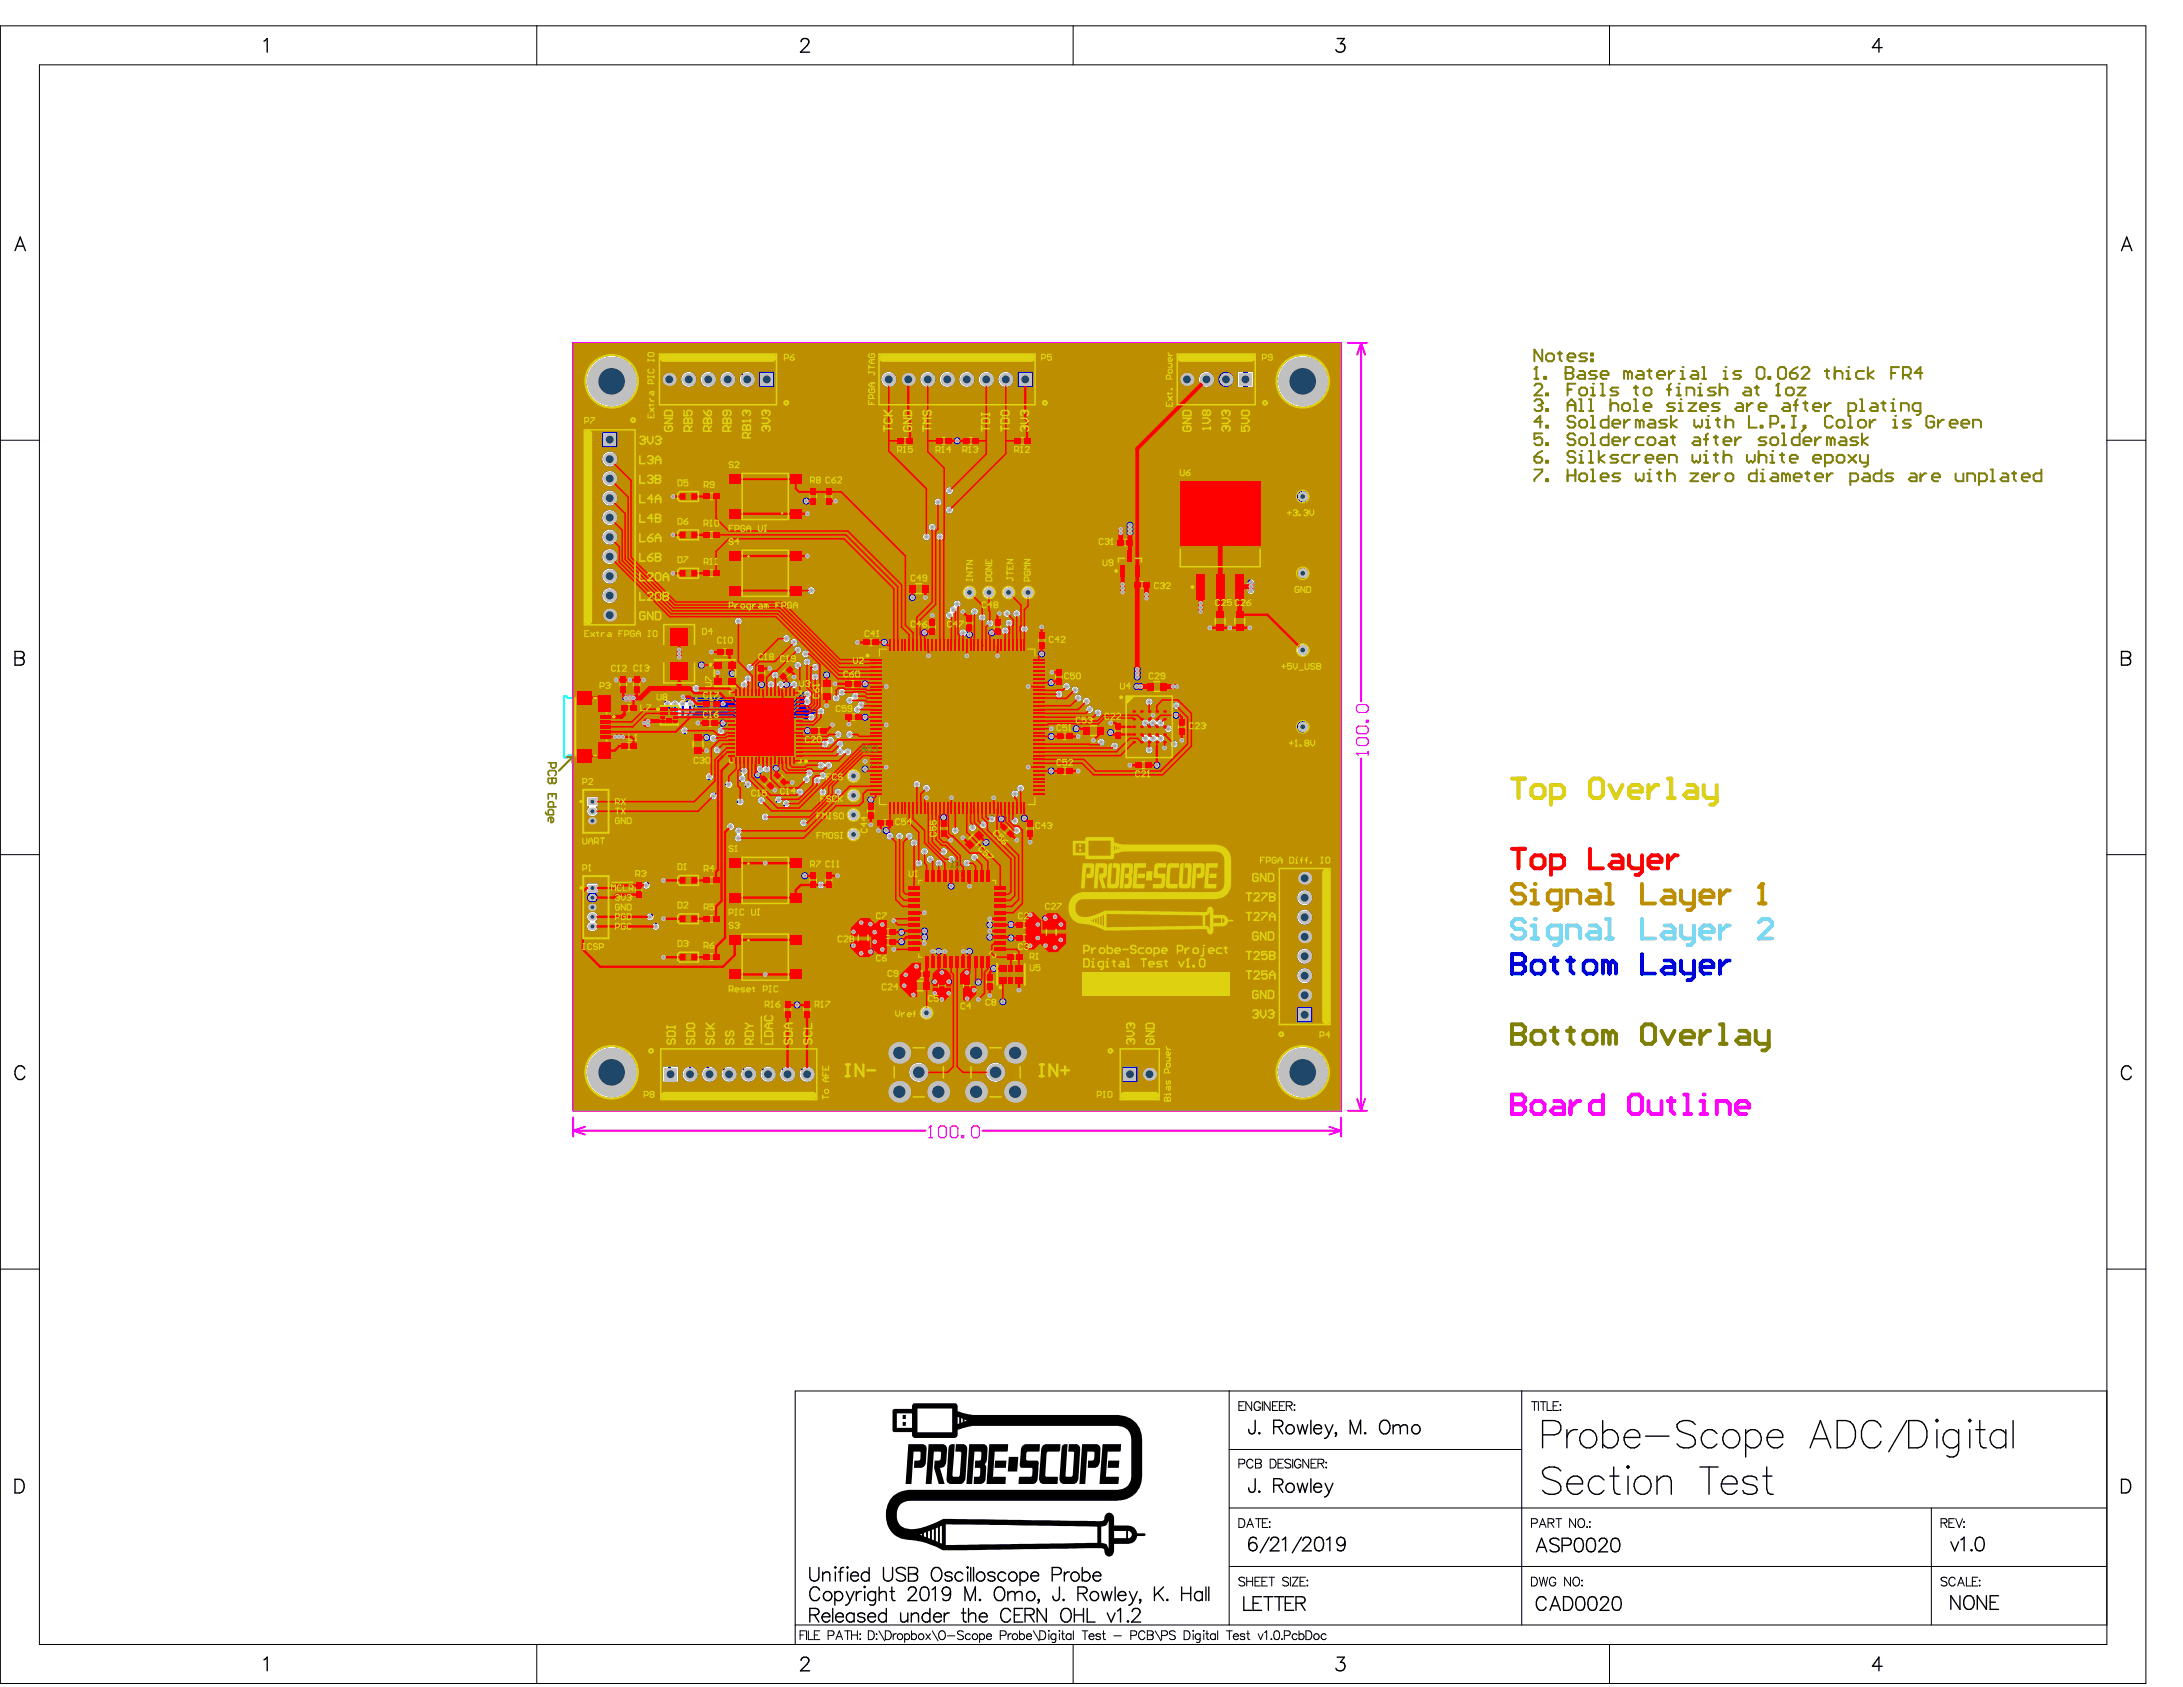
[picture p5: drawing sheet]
<svg xmlns="http://www.w3.org/2000/svg" width="279mm" height="216mm" viewBox="0 0 279 216" stroke-linecap="round" stroke-linejoin="round" font-family="sans-serif">
<g fill="none" stroke="#ff002a" stroke-width=".13">
<path d="M77.8 58.5h.5l-.3 .5zM77.8 56h.5l-.3 .5zM78 48.6l.3 .1 .2-.1-.1 .2 .1 .3-.2-.2-.3 .2 .2-.3zM85.4 48.3h.5l-.2 .5zM87.9 48.3h.5l-.3 .5zM90.4 48.3h.5l-.3 .5zM92.9 48.3h.5l-.3 .5zM95.4 48.3h.5l-.3 .5zM97.9 48.3h.5l-.3 .5zM113.5 48.3h.5l-.2 .5zM116 48.3h.5l-.3 .5zM118.5 48.3h.5l-.3 .5z"/>
<path d="M121 48.3h.5l-.3 .5zM122.3 56.4l.2-.2 .3 .2-.3 .3zM123.5 48.3h.5l-.3 .5zM126 48.3h.5l-.3 .5zM128.5 48.3h.5l-.3 .5zM131 48.3h.5l-.3 .5zM151.7 48.3h.5l-.3 .5zM154.2 48.3h.5l-.3 .5zM156.7 48.3h.5l-.3 .5zM159.2 48.3h.5l-.3 .5zM166.5 48.6l.2 .1 .3-.1-.1 .2 .1 .3-.3-.2-.2 .2 .1-.3zM77.8 78.5h.5l-.3 .5z"/>
<path d="M77.8 76h.5l-.3 .5zM77.8 73.5h.5l-.3 .5zM77.8 71h.5l-.3 .5zM77.8 68.5h.5l-.3 .5zM77.8 66h.5l-.3 .5zM77.8 63.5h.5l-.3 .5zM77.8 61h.5l-.3 .5zM85.9 73.4l.2-.3 .3 .3-.3 .2zM85.9 68.5l.2-.3 .3 .3-.3 .2zM85.9 63.5l.2-.2 .3 .2-.3 .3zM94.2 79.5l.3-.2 .2 .2-.2 .3zM102.9 64.1l.3-.2 .2 .2-.2 .3z"/>
<path d="M103.1 71.2l.2-.3 .3 .3-.3 .2zM103.1 65.8l.2-.3 .3 .3-.3 .2zM103.6 75.6l.2-.3 .3 .3-.3 .2zM106.7 64.1l.2-.2 .3 .2-.3 .3zM116.5 76.5l.3-.3 .2 .3-.2 .2zM118.2 76.5l.2-.3 .3 .3-.3 .2zM118.3 68.7l.3-.3 .2 .3-.2 .2zM119.1 78.8l.2-.3 .3 .3-.3 .2zM119.1 67.5l.2-.3 .3 .3-.3 .2zM119.8 64.3l.3-.3 .2 .3-.2 .2zM120 68.7l.3-.3 .2 .3-.2 .2zM121.3 62.8l.2-.2 .3 .2-.3 .3z"/>
<path d="M121.3 78.8l.2-.3 .3 .3-.3 .2zM121.3 65.3l.2-.3 .3 .3-.3 .2zM121.8 78l.2-.2 .3 .2-.3 .3zM122.3 77.3l.2-.3 .3 .3-.3 .2zM123 78.3l.2-.3 .3 .3-.3 .2zM123.8 75.7h.2v-.1h.2v.1h.1v.2h-.1v.2h-.2v-.2h-.2zM124.5 78.3l.2-.3 .3 .3-.3 .2zM125.5 79l.2-.2 .3 .2-.3 .3zM126.3 75.7h.2v-.1h.2v.1h.1v.2h-.1v.2h-.2v-.2h-.2zM126.4 79.8l.3-.3 .2 .3-.2 .2zM127.7 78.5l.2-.2 .3 .2-.3 .3zM128.6 78.5l.3-.2 .2 .2-.2 .3z"/>
<path d="M128.8 75.7h.1v-.1h.3v.1h.1v.2h-.1v.2h-.3v-.2h-.1zM128.9 79.8l.2-.3 .3 .3-.3 .2zM129.9 78.5l.2-.2 .3 .2-.3 .3zM131.3 75.7h.1v-.1h.3v.1h.1v.2h-.1v.2h-.3v-.2h-.1zM143.2 67.7l.2-.2 .3 .2-.5 .5 .2 .3 .3-.3zM143.7 75.5l.2 .3-.2 .2-.3-.2 .5-.5-.5-.5 .3-.3 .2 .3-.5 .5 .3 .2M144.4 67.2l.2-.2 .3 .2-.5 .5 .5 .5-.3 .3-.2-.3 .5-.5zM146.5 76.1l.5 .5-.3 .2-.2-.2 .5-.5-.3-.3zM153.4 77.2l.3-.3 .2 .3-.2 .2zM153.7 78l.2-.3-.2-.2-.3 .2 .5 .6-.2 .2-.3-.2 .3-.3M154 66.7l.2-.2 .3 .2-.3 .3zM154 64.8l.2-.3 .3 .3-.3 .2z"/>
<path d="M154 65.8l.2-.3 .3 .3-.3 .2zM154.9 65.8l.3-.3 .2 .3-.2 .2zM154.9 64.8l.3-.3 .2 .3-.2 .2zM154.9 66.7l.3-.2 .2 .2-.2 .3zM155.9 64.8l.3-.3 .2 .3-.2 .2zM155.9 65.8l.3-.3 .2 .3-.2 .2zM155.9 66.7l.3-.2 .2 .2-.2 .3zM156.9 64.8l.3-.3 .2 .3-.2 .2zM156.9 65.8l.3-.3 .2 .3-.2 .2zM156.9 66.7l.3-.2 .2 .2-.2 .3zM157.9 66.7l.2-.2 .3 .2-.3 .3zM157.9 64.8l.2-.3 .3 .3-.3 .2z"/>
<path d="M157.9 65.8l.2-.3 .3 .3-.3 .2zM159.9 74.6l.2-.3 .3 .3-.5 .5 .5 .5-.3 .2-.2-.2 .5-.5zM166.5 63.4h.1v-.1h.3v.1h.1v.3h-.1v.1h-.3v-.1h-.1zM166.5 73.2h.1v-.1h.3v.1h.1v.3h-.1v.1h-.3v-.1h-.1zM74.6 96.7l.2-.2 .3 .2-.3 .3zM74.6 89.3l.2-.2 .3 .2-.3 .3zM77.1 96.1l.2-.3 .3 .3-.3 .2zM77.1 90l.2-.3 .3 .3-.3 .2zM78.5 94.3l.2-.3 .5 .5 .5-.5 .3 .3-.3 .2-.5-.5-.5 .5zM78.6 87l.3-.2 .2 .2-.2 .3zM80.4 87l.2-.2 .3 .2-.3 .3zM80.8 89.3l.3-.2 .2 .2-.2 .3-.5-.5-.5 .5-.2-.3 .2-.2 .5 .5 .2-.3"/>
<path d="M82.1 87l.3-.2 .2 .2-.2 .3zM82.2 92.5l.3-.2 .2 .2-.2 .3zM82.7 92.3l.3-.3 .2 .3-.5 .5 .3 .2 .2-.2zM85.2 90.1l.2-.3 .3 .3-.3 .2zM86.1 90.1l.3-.3 .2 .3-.2 .2zM86.7 83.2l.2-.3 .3 .3-.5 .4 .5 .5-.3 .3-.2-.3 .5-.5zM87.1 90.1l.3-.3 .2 .3-.2 .2zM87.2 89.2l.2-.3 .3 .3-.3 .2zM87.4 93.5l.2-.2 .3 .2-.3 .3zM88.1 90.1l.3-.3 .2 .3-.2 .2zM88.8 88.1l.3-.2 .2 .2-.2 .3zM89.1 92.5l.2-.2 .3 .2-.3 .3z"/>
<path d="M89.5 85.1l.3-.2 .2 .2-.2 .3zM90.2 96.1l.2-.3 .3 .3-.3 .2zM90.2 94.4l.2-.3 .3 .3-.3 .2zM90.6 99.4l.2-.2 .3 .2-.3 .3zM90.8 83.4l.3-.2 .2 .2-.2 .3zM91.1 94.5l.2-.3 .3 .3-.3 .2zM91.5 96l.3-.3 .2 .3-.2 .2zM91.6 86.1l.2-.3 .3 .3-.3 .2zM92 93.5l.3-.2 .2 .2-.2 .3zM92.3 92.5l.2-.2 .3 .2-.3 .3zM92.3 90.1l.2-.3 .3 .3-.3 .2zM93.5 86.2l.2-.3 .3 .3-.3 .2z"/>
<path d="M94.7 99.7l.3-.3 .2 .3-.2 .2zM94.7 90.1l.3-.3 .2 .3-.2 .2zM94.7 93l.3-.2 .2 .2-.2 .3zM94.7 96l.3-.3 .2 .3-.2 .2zM95 87.6l.2-.2 .3 .2-.3 .3zM95 98.7l.2-.3 .3 .3-.3 .2zM95.5 86.9l.2-.3 .3 .3-.3 .2zM95.7 85.4l.3-.2 .2 .2-.2 .3zM96.2 93l.3-.2 .2 .2-.2 .3zM96.2 90.1l.3-.3 .2 .3-.2 .2zM96.7 99.2l.3-.3 .2 .3-.2 .2zM97.1 98.4l.2-.2 .3 .2-.3 .3z"/>
<path d="M97.2 87.6l.2-.2 .3 .2-.3 .3zM97.7 96l.2-.3 .3 .3-.3 .2zM97.7 90.1l.2-.3 .3 .3-.3 .2zM97.7 93l.2-.2 .3 .2-.3 .3zM97.9 98.4l.2-.2 .3 .2-.3 .3zM98.3 85.6l.2-.3 .3 .3-.3 .2zM98.4 87.6l.3-.2 .2 .2-.2 .3zM99 86.4l.2-.2 .3 .2-.3 .3zM99.1 98.3l.2-.2 .3 .2-.3 .3zM99.2 90.1l.2-.3 .3 .3-.3 .2zM99.2 93l.2-.2 .3 .2-.3 .3zM99.6 87.6l.3-.2 .2 .2-.2 .3z"/>
<path d="M100.4 87.6l.2-.2 .3 .2-.3 .3zM100.4 81.7l.2-.2 .3 .2-.3 .3zM100.6 96l.3-.3 .2 .3-.2 .2zM100.6 93l.3-.2 .2 .2-.2 .3zM100.6 90.1l.3-.3 .2 .3-.2 .2zM101.4 86.6l.2-.2 .3 .2-.3 .3zM101.4 87.6l.2-.2 .3 .2-.3 .3zM101.4 82.2l.2-.2 .3 .2-.3 .3zM101.9 85.2l.2-.3 .3 .3-.3 .2zM101.9 83.2l.2-.3 .3 .3-.3 .2zM102.8 83.7l.3-.3 .2 .3-.2 .2zM103 99.8l.2-.3 .3 .3-.3 .2z"/>
<path d="M103 84.7l.3-.2 .2 .2-.2 .3zM103.1 89.8l.2-.3 .3 .3-.3 .2zM103.1 88.8l.2-.2 .3 .2-.3 .3zM103.1 93.5l.2-.2 .3 .2-.3 .3zM103.3 98.9l.3-.2 .2 .2-.2 .3zM103.6 91.8l.2-.3 .3 .3-.3 .2zM104.1 85.4l.2-.2 .3 .2-.3 .3zM104.1 86.6l.2-.2 .3 .2-.3 .3zM104.3 99.9l.3-.3 .2 .3-.2 .2zM104.8 97.9l.3-.2 .2 .2-.2 .3zM104.8 91.1l.3-.3 .2 .3-.2 .2zM105.1 99.3l.2-.3 .3 .3-.3 .2z"/>
<path d="M105.3 95.2l.3-.2 .2 .2-.2 .3zM105.6 90.3l.2-.2 .3 .2-.3 .3zM105.6 86.4l.2-.3 .3 .3-.3 .2zM105.8 97.9l.2-.2 .3 .2-.3 .3zM106 94.7l.3-.2 .2 .2-.2 .3zM106.3 92.8l.2-.3 .3 .3-.3 .2zM106.6 87.5l.3-.2 .2 .2-.2 .3zM106.8 89.3l.2-.2 .3 .2-.3 .3zM107 94l.3-.2 .2 .2-.2 .3zM107.3 95.2l.2-.2 .3 .2-.3 .3zM107.3 96.2l.2-.2 .3 .2-.3 .3zM107.5 88.6l.3-.3 .2 .3-.2 .2z"/>
<path d="M108.3 96.2l.2-.2 .3 .2-.3 .3zM108.4 92.7l.3-.3 .2 .3-.2 .2zM108.5 94l.2-.2 .3 .2-.3 .3zM108.5 89.6l.2-.2 .3 .2-.3 .3zM109 99.2h.1v-.1h.3v.1h.1v.2h-.1v.2h-.3v-.2h-.1zM109.2 89.1l.3-.3 .2 .3-.2 .2zM109.5 90.8l.2-.2 .3 .2-.3 .3zM109.5 82.2l.2-.2 .3 .2-.3 .3zM110 90.2l.2-.2 .3 .2-.3 .3zM110.5 91.8l.2-.3 .3 .3-.3 .2zM110.5 98.4l.2-.2 .3 .2-.3 .3zM110.5 97.4l.2-.2 .3 .2-.3 .3z"/>
<path d="M110.5 87.5l.2-.2 .3 .2-.3 .3zM112.9 82.2l.3-.2 .2 .2-.2 .3zM113.2 92.8l.2-.3 .3 .3-.3 .2zM113.2 87.9l.2-.3 .3 .3-.3 .2zM113.2 98.2l.2-.3 .3 .3-.3 .2zM118.1 81l.2-.3 .3 .3-.3 .2zM118.6 83.9l.2-.2 .3 .2-.3 .3zM123 81l.2-.3 .3 .3-.3 .2zM123.5 83.9l.2-.2 .3 .2-.3 .3zM123.8 81.2l.3-.2 .2 .2-.2 .3zM126.7 81l.2-.3 .3 .3-.3 .2zM127.4 83.9l.3-.2 .2 .2-.2 .3z"/>
<path d="M128.4 80.7l.3-.2 .2 .2-.2 .3zM130.9 80.5l.2-.3 .3 .3-.3 .2zM131.4 98.2l.2-.3 .3 .3-.3 .2zM131.4 87.9l.2-.3 .3 .3-.3 .2zM133.1 83.7l.2-.3 .3 .3-.3 .2zM133.1 80.2l.2-.2 .3 .2-.3 .3zM134.3 93.3l.2-.3 .3 .3-.3 .2zM134.3 94.2l.2-.2 .3 .2-.3 .3zM134.3 87.4l.2-.3 .3 .3-.3 .2zM134.3 98.7l.2-.3 .3 .3-.3 .2zM134.4 86l.2-.2 .3 .2-.3 .3zM135.3 88.8l.2-.2 .3 .2-.3 .3z"/>
<path d="M136.3 87.9l.2-.3 .3 .3-.3 .2zM137.4 88.3l.2-.2 .3 .2-.3 .3zM137.5 93.3l.2-.3 .3 .3-.3 .2zM137.7 94.2l.3-.2 .2 .2-.2 .3zM137.7 89.3l.3-.2 .2 .2-.2 .3zM137.7 98.7l.3-.3 .2 .3-.2 .2zM138.8 89.7l.3-.2 .2 .2-.2 .3zM139.2 90.8l.3-.2 .2 .2-.2 .3zM139.7 94.7l.3-.2 .2 .2-.2 .3zM140.3 91.2l.2-.2 .3 .2-.3 .3zM140.7 95l.2-.3 .3 .3-.3 .2zM141.9 92.5l.3-.2 .2 .2-.2 .3z"/>
<path d="M141.9 93.8l.3-.3 .2 .3-.2 .2zM142.4 95.5l.3-.3 .2 .3-.2 .2zM144.4 97.9l.2-.2 .3 .2-.3 .3zM145.3 87.9l.2 .2 .5-.5 .2 .3-.2 .2-.5-.5zM145.3 85.6l.3-.2 .2 .2-.5 .5 .5 .5-.2 .3-.3-.3 .5-.5zM146.3 92.5l.3-.2 .2 .2-.2 .3zM146.3 94.5l.3-.3 .2 .3-.2 .2zM146.8 89.8l.3-.2 .2 .2-.2 .3zM146.8 96l.3-.3 .2 .3-.2 .2zM147.3 91.5l.3-.2 .2 .2-.2 .3zM147.3 92.5l.3-.2 .2 .2-.2 .3zM147.3 94.5l.3-.3 .2 .3-.2 .2z"/>
<path d="M147.8 97.9l.3-.2 .2 .2-.2 .3zM148.3 92.5l.3-.2 .2 .2-.2 .3zM148.3 94.5l.3-.3 .2 .3-.2 .2zM148.8 95.7l.2-.2 .3 .2-.3 .3zM149.3 93.3l.2-.3 .3 .3-.3 .2zM149.9 87.9l.2-.3 .5 .5 .3-.2-.3-.3-.5 .5zM150 95.2l.3-.2 .2 .2-.2 .3zM150.3 91.5l.2-.2 .3 .2-.3 .3zM150.3 90.3l.2-.2 .3 .2-.3 .3zM151 94.7l.3-.2 .2 .2-.2 .3zM154.6 80.3l.2-.2 .3 .2-.3 .3zM157.1 80.3l.3-.2 .2 .2-.2 .3z"/>
<path d="M159.7 80.3l.3-.2 .2 .2-.2 .3zM166.5 83.1h.1v-.2h.3v.2h.1v.2h-.1v.1h-.3v-.1h-.1zM166.5 92.9h.1v-.1h.3v.1h.1v.2h-.1v.2h-.3v-.2h-.1zM75.6 118.3h.5v.5h-.5zM75.6 102.3h.5v.5h-.5zM75.6 103.6h.5v.5h-.5zM75.6 104.8h.5v.5h-.5zM75.6 113.4h.5v.5h-.5zM75.6 114.6h.5v.5h-.5zM75.6 115.9h.5v.5h-.5zM75.6 117.1h.5v.5h-.5zM82.5 113.3l.2-.2 .3 .2-.3 .3z"/>
<path d="M82.9 117.3l.3-.2 .2 .2-.2 .3zM83.7 118.6l.2-.3 .3 .3-.3 .2zM84.7 117.6l.2-.3 .3 .3-.3 .2zM84.7 112.7l.2-.3 .3 .3-.3 .2zM91.1 101.9l.2-.3 .3 .3-.3 .2zM93 100.4l.3-.3 .2 .3-.2 .2zM93.3 105.8l.2-.3 .3 .3-.3 .2zM94.2 107.3l.3-.3 .2 .3-.2 .2zM94.3 106.3l.2-.2 .3 .2-.3 .3zM94.5 102.6l.2-.3 .3 .3-.3 .2zM95.5 100.4l.2-.3 .3 .3-.3 .2zM97.2 102.5l.2-.3 .3 .3-.3 .2z"/>
<path d="M97.7 104.6l.2-.3 .3 .3-.3 .2zM97.7 110.5l.2-.3 .3 .3-.3 .2zM98.9 101.1l.3-.2 .2 .2-.2 .3zM99.4 102.4l.3-.3 .2 .3-.2 .2zM100.4 102.8l.2-.2 .3 .2-.3 .3zM101.1 100.1l.3-.2 .2 .2-.2 .3zM102.1 101.4l.3-.3 .2 .3-.2 .2zM102.6 105.3l.3-.2 .2 .2-.2 .3zM102.8 112.1l.2-.3 .3 .3-.3 .2zM104.8 113.3l.3-.3 .2 .3-.2 .2zM105.1 101.4l.2-.3 .3 .3-.3 .2zM106.9 112.1l.3-.3 .2 .3-.2 .2z"/>
<path d="M107 101.4l.3-.3 .2 .3-.2 .2zM109 119.3l.2-.3 .3 .3-.3 .2zM109 101.7h.1v-.1h.3v.1h.1v.2h-.1v.2h-.3v-.2h-.1zM109 104.2h.1v-.1h.3v.1h.1v.2h-.1v.1h-.3v-.1h-.1zM109 106.7h.1v-.2h.3v.2h.1v.2h-.1v.1h-.3v-.1h-.1zM110 118.1l.2-.3 .3 .3-.3 .2zM111.2 118.3l.2-.3 .3 .3-.3 .2zM111.2 105.5l.3-.2 .2 .2-.2 .3zM111.2 102.4l.3-.3 .2 .3-.2 .2zM111.7 119.3l.2-.2 .3 .2-.3 .3zM112.2 106.3l.2-.3 .3 .3-.3 .2zM112.7 118.3l.2-.2 .3 .2-.3 .3z"/>
<path d="M113.2 106.3l.2-.3 .3 .3-.3 .2zM113.7 107l.2-.2 .3 .2-.3 .3zM114.2 117.8l.2-.2 .3 .2-.3 .3zM114.9 107l.2-.2 .3 .2-.3 .3zM115.1 119.3l.3-.2 .2 .2-.2 .3zM116.1 107l.3-.2 .2 .2-.2 .3zM116.7 107.9l.3-.3 .2 .3-.2 .2zM117.1 100.4l.2-.3 .3 .3-.3 .2zM117.3 110.5l.3-.3 .2 .3-.2 .2zM118 116.8l.3-.2 .2 .2-.2 .3zM118.1 119.9l.2-.2 .3 .2-.3 .3zM118.1 119.2l.2-.3 .3 .3-.3 .2z"/>
<path d="M118.1 109l.2-.3 .3 .3-.3 .2zM118.3 102.1l.3-.2 .2 .2-.2 .3zM118.3 100.9l.3-.3 .2 .3-.2 .2zM118.8 110l.3-.3 .2 .3-.2 .2zM119.9 110.5l.3-.3 .2 .3-.2 .2zM120.5 109l.3-.3 .2 .3-.2 .2zM120.5 104.6l.3-.2 .2 .2-.2 .3zM121.4 107.5l.3-.2 .2 .2-.2 .3zM121.5 113.4l.2-.2 .3 .2-.3 .3zM121.5 110l.3-.3 .2 .3-.2 .2zM121.5 102.1l.3-.2 .2 .2-.2 .3zM122 106.3l.3-.3 .2 .3-.2 .2z"/>
<path d="M123 107.2l.2-.2 .3 .2-.3 .3zM123.5 110.5l.2-.3 .3 .3-.3 .2zM123.8 113.4l.3-.2 .2 .2-.2 .3zM124.2 105.9l.3-.2 .2 .2-.2 .3zM124.5 109.7l.2-.2 .3 .2-.3 .3zM125.6 105.5l.2-.2 .3 .2-.3 .3zM125.9 107.8l.3-.2 .2 .2-.2 .3zM126.4 119.2l.3-.3 .2 .3-.2 .2zM126.4 117.6l.3-.3 .2 .3-.2 .2zM126.4 118.4l.3-.3 .2 .3-.2 .2zM126.4 119.9l.3-.2 .2 .2-.2 .3zM126.7 104.8l.2-.2 .3 .2-.3 .3z"/>
<path d="M126.9 102.1l.3-.2 .2 .2-.2 .3zM127.9 104.8l.3-.2 .2 .2-.2 .3zM129.1 118.3l.3-.2 .2 .2-.2 .3zM129.6 105.1l.3-.3 .2 .3-.2 .2zM129.6 101.6l.3-.2 .2 .2-.2 .3zM129.9 106.3l.2-.3 .3 .3-.3 .2zM129.9 107.5l.2-.2 .3 .2-.3 .3zM130.4 100.9l.2-.3 .3 .3-.3 .2zM130.9 104.7l.2-.2 .3 .2-.3 .3zM131.6 117.1l.2-.3 .3 .3-.3 .2zM131.6 107.8l.2-.3 .3 .3-.3 .2zM132.6 118.3l.2-.2 .3 .2-.3 .3z"/>
<path d="M133.6 117.6l.2-.3 .3 .3-.3 .2zM134.8 117.3l.2-.2 .3 .2-.3 .3zM135.5 118.3l.3-.2 .2 .2-.2 .3zM166.7 119.6h.5l-.2 .5zM166.7 117.1h.5l-.2 .5zM166.7 114.6h.5l-.2 .5zM166.7 112.1h.5l-.2 .5zM78 137l.3 .1 .2-.1-.1 .2 .1 .3-.2-.1-.3 .1 .2-.3zM84.7 122.5l.2-.3 .3 .3-.3 .2zM85.6 137.2h.5l-.3 .5zM88.1 137.2h.5l-.3 .5zM90.6 137.2h.5l-.3 .5z"/>
<path d="M93.1 137.2h.5l-.3 .5zM95.6 137.2h.5l-.3 .5zM97.7 124.7l.2-.2 .3 .2-.3 .3zM98.1 137.2h.5l-.3 .5zM100.5 137.2h.5l-.2 .5zM101.8 128.6l.2-.2 .3 .2-.3 .3zM103 137.2h.5l-.2 .5zM109 121l.2-.2 .3 .2-.3 .3zM110 122l.2-.2 .3 .2-.3 .3zM111.2 121.8l.2-.2 .3 .2-.3 .3zM111.7 120.5l.2-.2 .3 .2-.3 .3zM112.7 121.5l.2-.2 .3 .2-.3 .3z"/>
<path d="M114.2 121.5l.2-.2 .3 .2-.3 .3zM114.8 139.6l.3-.1 .2 .1-.1 .1 .1 .2-.2 .1-.3-.1 .2-.2zM114.8 134.6l.3-.1 .2 .1-.1 .1 .1 .2-.2 .1-.3-.1 .2-.2zM115.1 120.5l.3-.2 .2 .2-.2 .3zM115.5 126.1l.2-.2 .3 .2-.3 .3zM115.7 124.8l.2-.3 .3 .3-.3 .2zM116.7 127.3l.2-.2 .3 .2-.3 .3zM117.1 123.7l.2-.3 .3 .3-.3 .2zM117.3 137l.3 .1 .2-.1-.1 .2 .1 .3-.2-.1-.3 .1 .2-.3zM118 120.7l.3-.2 .2 .2-.2 .3zM118.3 129.5h.2v-.1h.2v.1h.1v.2h-.1v.2h-.2v-.2h-.2zM119.1 121.8l.3-.3 .2 .3-.2 .2z"/>
<path d="M119.4 127.1l.3-.2 .2 .2-.2 .3zM119.4 125.6l.3-.2 .2 .2-.2 .3zM119.8 134.6l.3-.1 .2 .1-.1 .1 .1 .2-.2 .1-.3-.1 .2-.2zM119.8 139.6l.3-.1 .2 .1-.1 .1 .1 .2-.2 .1-.3-.1 .2-.2zM119.9 121.8l.3-.3 .2 .3-.2 .2zM120.3 127.9l.2-.2 .3 .2-.3 .3zM120.3 124.5l.2-.3 .3 .3-.3 .2zM120.7 121.8l.2-.3 .3 .3-.3 .2zM121.2 127.1l.2-.2 .3 .2-.3 .3zM121.2 125.6l.2-.2 .3 .2-.3 .3zM123 121.8l.3-.3 .2 .3-.2 .2zM123.5 124.5l.2-.3 .3 .3-.3 .2z"/>
<path d="M123.5 127.8l.3-.2 .2 .2-.2 .3zM123.8 121.8l.3-.3 .2 .3-.2 .2zM124.4 126.7l.3-.2 .2 .2-.2 .3zM124.7 139.6l.2-.1 .3 .1-.1 .1 .1 .2-.3 .1-.2-.1 .1-.2zM124.7 134.6l.2-.1 .3 .1-.1 .1 .1 .2-.3 .1-.2-.1 .1-.2zM125 127.9l.2-.2 .3 .2-.3 .3zM125 125.7l.2-.3 .3 .3-.3 .2zM126.4 127.4l.3-.2 .2 .2-.2 .3zM126.9 124l.3-.3 .2 .3-.2 .2zM127.2 137l.2 .1 .3-.1-.2 .2 .2 .3-.3-.1-.2 .1 .1-.3zM128.1 128.2l.3-.3 .2 .3-.2 .2zM129.1 120l.3-.2 .2 .2-.2 .3z"/>
<path d="M129.7 139.6l.2-.1 .3 .1-.2 .1 .2 .2-.3 .1-.2-.1 .1-.2zM129.7 134.6l.2-.1 .3 .1-.2 .1 .2 .2-.3 .1-.2-.1 .1-.2zM130.2 126.7l.2-.2 .3 .2-.3 .3zM131.6 121l.2-.2 .3 .2-.3 .3zM132.6 120l.2-.2 .3 .2-.3 .3zM133.6 121l.2-.2 .3 .2-.3 .3zM134.8 121.3l.2-.3 .3 .3-.3 .2zM135.5 120.3l.3-.3 .2 .3-.2 .2zM144.4 137.2h.5l-.3 .5zM146.9 137.2h.5l-.3 .5zM166.5 137l.2 .1 .3-.1-.1 .2 .1 .3-.3-.1-.2 .1 .1-.3zM166.7 129.6h.5l-.2 .5z"/>
<path d="M166.7 127.1h.5l-.2 .5zM166.7 122.1h.5l-.2 .5zM166.7 124.6h.5l-.2 .5z"/>
</g>
<g fill="#a6968d">
<circle cx="117.3" cy="123.7" r=".15"/>
<circle cx="115.9" cy="124.8" r=".15"/>
<circle cx="115.7" cy="126.1" r=".15"/>
<circle cx="116.9" cy="127.3" r=".15"/>
<circle cx="119.7" cy="127.1" r=".15"/>
<circle cx="119.7" cy="125.6" r=".15"/>
<circle cx="121.4" cy="125.6" r=".15"/>
<circle cx="121.4" cy="127.1" r=".15"/>
<circle cx="110.2" cy="118.1" r=".15"/>
<circle cx="109.2" cy="119.3" r=".15"/>
<circle cx="109.2" cy="121" r=".15"/>
<circle cx="111.4" cy="121.8" r=".15"/>
<circle cx="112.9" cy="121.5" r=".15"/>
<circle cx="112.9" cy="118.3" r=".15"/>
<circle cx="124.7" cy="126.7" r=".15"/>
<circle cx="131.8" cy="121" r=".15"/>
<circle cx="135.8" cy="120.3" r=".15"/>
<circle cx="133.8" cy="121" r=".15"/>
<circle cx="135.8" cy="118.3" r=".15"/>
<circle cx="133.8" cy="117.6" r=".15"/>
<circle cx="145.6" cy="86.6" r=".15"/>
<circle cx="145.5" cy="87.9" r=".15"/>
<circle cx="146" cy="87.9" r=".15"/>
<circle cx="150.6" cy="87.9" r=".15"/>
<circle cx="150.1" cy="87.9" r=".15"/>
<circle cx="143.7" cy="75.8" r=".15"/>
<circle cx="143.7" cy="75.3" r=".15"/>
<circle cx="143.7" cy="74.8" r=".15"/>
<circle cx="146.7" cy="76.1" r=".15"/>
<circle cx="146.7" cy="76.6" r=".15"/>
<circle cx="143.4" cy="67.7" r=".15"/>
<circle cx="143.4" cy="68.2" r=".15"/>
<circle cx="144.6" cy="67.2" r=".15"/>
<circle cx="145.6" cy="85.6" r=".15"/>
<circle cx="145.6" cy="86.1" r=".15"/>
<circle cx="144.6" cy="67.7" r=".15"/>
<circle cx="144.6" cy="68.2" r=".15"/>
<circle cx="149.5" cy="93.3" r=".15"/>
<circle cx="150.3" cy="95.2" r=".15"/>
<circle cx="135.5" cy="88.8" r=".15"/>
<circle cx="147.1" cy="89.8" r=".15"/>
<circle cx="140" cy="94.7" r=".15"/>
<circle cx="129.1" cy="79.8" r=".15"/>
<circle cx="128.7" cy="80.7" r=".15"/>
<circle cx="124.1" cy="81.2" r=".15"/>
<circle cx="127.9" cy="78.5" r=".15"/>
<circle cx="126.9" cy="81" r=".15"/>
<circle cx="128.9" cy="78.5" r=".15"/>
<circle cx="130.1" cy="78.5" r=".15"/>
<circle cx="134.5" cy="93.3" r=".15"/>
<circle cx="134.5" cy="94.2" r=".15"/>
<circle cx="130.4" cy="126.7" r=".15"/>
<circle cx="128.4" cy="128.2" r=".15"/>
<circle cx="127.2" cy="124" r=".15"/>
<circle cx="126.7" cy="127.4" r=".15"/>
<circle cx="125.2" cy="127.9" r=".15"/>
<circle cx="125.2" cy="125.7" r=".15"/>
<circle cx="86.9" cy="84.1" r=".15"/>
<circle cx="86.9" cy="83.6" r=".15"/>
<circle cx="86.9" cy="83.2" r=".15"/>
<circle cx="87.4" cy="89.2" r=".15"/>
<circle cx="97.4" cy="102.5" r=".15"/>
<circle cx="102.4" cy="101.4" r=".15"/>
<circle cx="118.6" cy="100.9" r=".15"/>
<circle cx="117.3" cy="100.4" r=".15"/>
<circle cx="99.3" cy="98.3" r=".15"/>
<circle cx="101.4" cy="100.1" r=".15"/>
<circle cx="97" cy="99.2" r=".15"/>
<circle cx="98.1" cy="98.4" r=".15"/>
<circle cx="122.5" cy="56.4" r=".15"/>
<circle cx="119.3" cy="67.5" r=".15"/>
<circle cx="121.5" cy="65.3" r=".15"/>
<circle cx="120.1" cy="64.3" r=".15"/>
<circle cx="121.5" cy="62.8" r=".15"/>
<circle cx="107.2" cy="112.1" r=".15"/>
<circle cx="103" cy="112.1" r=".15"/>
<circle cx="108.5" cy="96.2" r=".15"/>
<circle cx="156.2" cy="66.7" r=".15"/>
<circle cx="154.2" cy="66.7" r=".15"/>
<circle cx="155.2" cy="66.7" r=".15"/>
<circle cx="157.2" cy="66.7" r=".15"/>
<circle cx="158.1" cy="66.7" r=".15"/>
<circle cx="157.2" cy="65.8" r=".15"/>
<circle cx="158.1" cy="65.8" r=".15"/>
<circle cx="158.1" cy="64.8" r=".15"/>
<circle cx="157.2" cy="64.8" r=".15"/>
<circle cx="156.2" cy="64.8" r=".15"/>
<circle cx="155.2" cy="64.8" r=".15"/>
<circle cx="154.2" cy="64.8" r=".15"/>
<circle cx="154.2" cy="65.8" r=".15"/>
<circle cx="155.2" cy="65.8" r=".15"/>
<circle cx="156.2" cy="65.8" r=".15"/>
<circle cx="114.4" cy="117.8" r=".15"/>
<circle cx="114.4" cy="121.5" r=".15"/>
<circle cx="124.1" cy="113.4" r=".15"/>
<circle cx="121.7" cy="113.4" r=".15"/>
<circle cx="117.6" cy="110.5" r=".15"/>
<circle cx="118.3" cy="109" r=".15"/>
<circle cx="129.9" cy="105.1" r=".15"/>
<circle cx="113.9" cy="107" r=".15"/>
<circle cx="115.1" cy="107" r=".15"/>
<circle cx="120.2" cy="110.5" r=".15"/>
<circle cx="123.7" cy="110.5" r=".15"/>
<circle cx="119.1" cy="110" r=".15"/>
<circle cx="127.2" cy="102.1" r=".15"/>
<circle cx="124.7" cy="109.7" r=".15"/>
<circle cx="126.9" cy="104.8" r=".15"/>
<circle cx="116.4" cy="107" r=".15"/>
<circle cx="125.8" cy="105.5" r=".15"/>
<circle cx="117" cy="107.9" r=".15"/>
<circle cx="124.5" cy="105.9" r=".15"/>
<circle cx="106" cy="97.9" r=".15"/>
<circle cx="97.3" cy="98.4" r=".15"/>
<circle cx="97.9" cy="93" r=".15"/>
<circle cx="95" cy="93" r=".15"/>
<circle cx="100.9" cy="93" r=".15"/>
<circle cx="97.9" cy="96" r=".15"/>
<circle cx="107.8" cy="88.6" r=".15"/>
<circle cx="108.7" cy="94" r=".15"/>
<circle cx="97.9" cy="110.5" r=".15"/>
<circle cx="97.9" cy="124.7" r=".15"/>
<circle cx="110.2" cy="90.2" r=".15"/>
<circle cx="105.6" cy="95.2" r=".15"/>
<circle cx="109.7" cy="90.8" r=".15"/>
<circle cx="107" cy="89.3" r=".15"/>
<circle cx="123.2" cy="81" r=".15"/>
<circle cx="84.9" cy="117.6" r=".15"/>
<circle cx="84.9" cy="112.7" r=".15"/>
<circle cx="84.9" cy="122.5" r=".15"/>
<circle cx="95" cy="99.7" r=".15"/>
<circle cx="95.7" cy="100.4" r=".15"/>
<circle cx="102" cy="128.6" r=".15"/>
<circle cx="94.7" cy="102.6" r=".15"/>
<circle cx="160.1" cy="74.6" r=".15"/>
<circle cx="160.1" cy="75.6" r=".15"/>
<circle cx="160.1" cy="75.1" r=".15"/>
<circle cx="78.9" cy="87" r=".15"/>
<circle cx="82.4" cy="87" r=".15"/>
<circle cx="80.6" cy="87" r=".15"/>
<circle cx="154.8" cy="80.3" r=".15"/>
<circle cx="157.4" cy="80.3" r=".15"/>
<circle cx="160" cy="80.3" r=".15"/>
<circle cx="153.7" cy="77.2" r=".15"/>
<circle cx="153.7" cy="78.3" r=".15"/>
<circle cx="153.7" cy="77.7" r=".15"/>
<circle cx="105.1" cy="97.9" r=".15"/>
<circle cx="105.3" cy="99.3" r=".15"/>
<circle cx="100.6" cy="102.8" r=".15"/>
<circle cx="90.8" cy="99.4" r=".15"/>
<circle cx="91.3" cy="101.9" r=".15"/>
<circle cx="95.2" cy="98.7" r=".15"/>
<circle cx="93.3" cy="100.4" r=".15"/>
<circle cx="95" cy="96" r=".15"/>
<circle cx="100.9" cy="96" r=".15"/>
<circle cx="100.9" cy="90.1" r=".15"/>
<circle cx="99.2" cy="101.1" r=".15"/>
<circle cx="99.7" cy="102.4" r=".15"/>
<circle cx="97.9" cy="104.6" r=".15"/>
<circle cx="129.9" cy="101.6" r=".15"/>
<circle cx="130.6" cy="100.9" r=".15"/>
<circle cx="131.1" cy="104.7" r=".15"/>
<circle cx="83.9" cy="118.6" r=".15"/>
<circle cx="100.6" cy="87.6" r=".15"/>
<circle cx="101.6" cy="86.6" r=".15"/>
<circle cx="126.2" cy="107.8" r=".15"/>
<circle cx="123.2" cy="107.2" r=".15"/>
<circle cx="131.8" cy="107.8" r=".15"/>
<circle cx="79.2" cy="94.3" r=".15"/>
<circle cx="78.7" cy="94.3" r=".15"/>
<circle cx="79.7" cy="94.3" r=".15"/>
<circle cx="80.1" cy="89.3" r=".15"/>
<circle cx="81.1" cy="89.3" r=".15"/>
<circle cx="80.6" cy="89.3" r=".15"/>
<circle cx="99.9" cy="87.6" r=".15"/>
<circle cx="95.2" cy="87.6" r=".15"/>
<circle cx="95.7" cy="86.9" r=".15"/>
<circle cx="97.4" cy="87.6" r=".15"/>
<circle cx="98.5" cy="85.6" r=".15"/>
<circle cx="96.5" cy="90.1" r=".15"/>
<circle cx="99.4" cy="90.1" r=".15"/>
<circle cx="97.9" cy="90.1" r=".15"/>
<circle cx="95" cy="90.1" r=".15"/>
<circle cx="96.5" cy="93" r=".15"/>
<circle cx="99.4" cy="93" r=".15"/>
<circle cx="92.5" cy="90.1" r=".15"/>
<circle cx="83.2" cy="117.3" r=".15"/>
<circle cx="82.7" cy="113.3" r=".15"/>
<circle cx="91.1" cy="83.4" r=".15"/>
<circle cx="91.8" cy="86.1" r=".15"/>
<circle cx="89.8" cy="85.1" r=".15"/>
<circle cx="93.7" cy="86.2" r=".15"/>
<circle cx="103.3" cy="88.8" r=".15"/>
<circle cx="103.8" cy="91.8" r=".15"/>
<circle cx="91.8" cy="96" r=".15"/>
<circle cx="91.3" cy="94.5" r=".15"/>
<circle cx="92.3" cy="93.5" r=".15"/>
<circle cx="87.6" cy="93.5" r=".15"/>
<circle cx="90.4" cy="94.4" r=".15"/>
<circle cx="90.4" cy="96.1" r=".15"/>
<circle cx="92.5" cy="92.5" r=".15"/>
<circle cx="89.3" cy="92.5" r=".15"/>
<circle cx="103.2" cy="64.1" r=".15"/>
<circle cx="106.9" cy="64.1" r=".15"/>
<circle cx="96" cy="85.4" r=".15"/>
<circle cx="94.5" cy="79.5" r=".15"/>
<circle cx="98.7" cy="87.6" r=".15"/>
<circle cx="102.1" cy="85.2" r=".15"/>
<circle cx="101.6" cy="87.6" r=".15"/>
<circle cx="103.3" cy="89.8" r=".15"/>
<circle cx="105.1" cy="91.1" r=".15"/>
<circle cx="106.5" cy="92.8" r=".15"/>
<circle cx="103.3" cy="93.5" r=".15"/>
<circle cx="94.5" cy="107.3" r=".15"/>
<circle cx="99.2" cy="86.4" r=".15"/>
<circle cx="104.6" cy="99.9" r=".15"/>
<circle cx="103.6" cy="98.9" r=".15"/>
<circle cx="107.3" cy="101.4" r=".15"/>
<circle cx="93.5" cy="105.8" r=".15"/>
<circle cx="94.5" cy="106.3" r=".15"/>
<circle cx="102.9" cy="105.3" r=".15"/>
<circle cx="105.1" cy="113.3" r=".15"/>
<circle cx="113.4" cy="106.3" r=".15"/>
<circle cx="112.4" cy="106.3" r=".15"/>
<circle cx="120.8" cy="109" r=".15"/>
<circle cx="121.8" cy="110" r=".15"/>
<circle cx="122.3" cy="106.3" r=".15"/>
<circle cx="121.8" cy="102.1" r=".15"/>
<circle cx="121.7" cy="107.5" r=".15"/>
<circle cx="120.8" cy="104.6" r=".15"/>
<circle cx="130.1" cy="106.3" r=".15"/>
<circle cx="128.2" cy="104.8" r=".15"/>
<circle cx="130.1" cy="107.5" r=".15"/>
<circle cx="118.6" cy="102.1" r=".15"/>
<circle cx="126.7" cy="117.6" r=".15"/>
<circle cx="118.3" cy="120.7" r=".15"/>
<circle cx="118.3" cy="116.8" r=".15"/>
<circle cx="126.7" cy="119.2" r=".15"/>
<circle cx="115.4" cy="119.3" r=".15"/>
<circle cx="115.4" cy="120.5" r=".15"/>
<circle cx="111.9" cy="120.5" r=".15"/>
<circle cx="110.2" cy="122" r=".15"/>
<circle cx="120.5" cy="124.5" r=".15"/>
<circle cx="120.5" cy="127.9" r=".15"/>
<circle cx="123.8" cy="127.8" r=".15"/>
<circle cx="123.7" cy="124.5" r=".15"/>
<circle cx="120.9" cy="121.8" r=".15"/>
<circle cx="119.4" cy="121.8" r=".15"/>
<circle cx="123.3" cy="121.8" r=".15"/>
<circle cx="105.3" cy="101.4" r=".15"/>
<circle cx="103.2" cy="99.8" r=".15"/>
<circle cx="108.7" cy="89.6" r=".15"/>
<circle cx="129.4" cy="120" r=".15"/>
<circle cx="129.4" cy="118.3" r=".15"/>
<circle cx="132.8" cy="118.3" r=".15"/>
<circle cx="132.8" cy="120" r=".15"/>
<circle cx="135" cy="117.3" r=".15"/>
<circle cx="135" cy="121.3" r=".15"/>
<circle cx="110.7" cy="97.4" r=".15"/>
<circle cx="110.7" cy="98.4" r=".15"/>
<circle cx="110.7" cy="91.8" r=".15"/>
<circle cx="108.7" cy="92.7" r=".15"/>
<circle cx="109.5" cy="89.1" r=".15"/>
<circle cx="110.7" cy="87.5" r=".15"/>
<circle cx="106.9" cy="87.5" r=".15"/>
<circle cx="105.8" cy="90.3" r=".15"/>
<circle cx="111.5" cy="102.4" r=".15"/>
<circle cx="111.5" cy="105.5" r=".15"/>
<circle cx="120.3" cy="68.7" r=".15"/>
<circle cx="118.6" cy="68.7" r=".15"/>
<circle cx="122" cy="78" r=".15"/>
<circle cx="121.5" cy="78.8" r=".15"/>
<circle cx="122.5" cy="77.3" r=".15"/>
<circle cx="124.7" cy="78.3" r=".15"/>
<circle cx="125.7" cy="79" r=".15"/>
<circle cx="126.7" cy="79.8" r=".15"/>
<circle cx="103.3" cy="84.7" r=".15"/>
<circle cx="105.8" cy="86.4" r=".15"/>
<circle cx="103.8" cy="75.6" r=".15"/>
<circle cx="113.2" cy="82.2" r=".15"/>
<circle cx="109.7" cy="82.2" r=".15"/>
<circle cx="118.3" cy="81" r=".15"/>
<circle cx="119.3" cy="78.8" r=".15"/>
<circle cx="113.4" cy="87.9" r=".15"/>
<circle cx="113.4" cy="92.8" r=".15"/>
<circle cx="113.4" cy="98.2" r=".15"/>
<circle cx="118.8" cy="83.9" r=".15"/>
<circle cx="123.7" cy="83.9" r=".15"/>
<circle cx="127.7" cy="83.9" r=".15"/>
<circle cx="123.2" cy="78.3" r=".15"/>
<circle cx="116.8" cy="76.5" r=".15"/>
<circle cx="118.4" cy="76.5" r=".15"/>
<circle cx="150.5" cy="90.3" r=".15"/>
<circle cx="142.7" cy="95.5" r=".15"/>
<circle cx="147.1" cy="96" r=".15"/>
<circle cx="148.1" cy="97.9" r=".15"/>
<circle cx="142.2" cy="93.8" r=".15"/>
<circle cx="149" cy="95.7" r=".15"/>
<circle cx="150.5" cy="91.5" r=".15"/>
<circle cx="151.3" cy="94.7" r=".15"/>
<circle cx="133.3" cy="83.7" r=".15"/>
<circle cx="133.3" cy="80.2" r=".15"/>
<circle cx="131.1" cy="80.5" r=".15"/>
<circle cx="140.9" cy="95" r=".15"/>
<circle cx="138" cy="94.2" r=".15"/>
<circle cx="134.5" cy="98.7" r=".15"/>
<circle cx="138" cy="98.7" r=".15"/>
<circle cx="131.6" cy="98.2" r=".15"/>
<circle cx="146.6" cy="94.5" r=".15"/>
<circle cx="148.6" cy="94.5" r=".15"/>
<circle cx="146.6" cy="92.5" r=".15"/>
<circle cx="148.6" cy="92.5" r=".15"/>
<circle cx="144.6" cy="97.9" r=".15"/>
<circle cx="139.5" cy="90.8" r=".15"/>
<circle cx="138" cy="89.3" r=".15"/>
<circle cx="136.5" cy="87.9" r=".15"/>
<circle cx="134.5" cy="87.4" r=".15"/>
<circle cx="131.6" cy="87.9" r=".15"/>
<circle cx="134.6" cy="86" r=".15"/>
<circle cx="137.7" cy="93.3" r=".15"/>
<circle cx="147.6" cy="94.5" r=".15"/>
<circle cx="142.2" cy="92.5" r=".15"/>
<circle cx="147.6" cy="91.5" r=".15"/>
<circle cx="147.6" cy="92.5" r=".15"/>
<circle cx="85.4" cy="90.1" r=".15"/>
<circle cx="87.4" cy="90.1" r=".15"/>
<circle cx="86.4" cy="90.1" r=".15"/>
<circle cx="88.4" cy="90.1" r=".15"/>
<circle cx="89.1" cy="88.1" r=".15"/>
<circle cx="137.6" cy="88.3" r=".15"/>
<circle cx="139" cy="89.7" r=".15"/>
<circle cx="140.5" cy="91.2" r=".15"/>
<circle cx="106.3" cy="94.7" r=".15"/>
<circle cx="107.3" cy="94" r=".15"/>
<circle cx="107.5" cy="95.2" r=".15"/>
<circle cx="107.5" cy="96.2" r=".15"/>
<circle cx="74.8" cy="96.7" r=".15"/>
<circle cx="74.8" cy="89.3" r=".15"/>
<circle cx="77.3" cy="90" r=".15"/>
<circle cx="77.3" cy="96.1" r=".15"/>
<circle cx="111.4" cy="118.3" r=".15"/>
<circle cx="131.8" cy="117.1" r=".15"/>
<circle cx="111.9" cy="119.3" r=".15"/>
<circle cx="120.2" cy="121.8" r=".15"/>
<circle cx="124.1" cy="121.8" r=".15"/>
<circle cx="118.3" cy="119.9" r=".15"/>
<circle cx="118.3" cy="119.2" r=".15"/>
<circle cx="126.7" cy="119.9" r=".15"/>
<circle cx="126.7" cy="118.4" r=".15"/>
<circle cx="86.1" cy="73.4" r=".15"/>
<circle cx="86.1" cy="68.5" r=".15"/>
<circle cx="86.1" cy="63.5" r=".15"/>
<circle cx="103.1" cy="83.7" r=".15"/>
<circle cx="101.6" cy="82.2" r=".15"/>
<circle cx="102.1" cy="83.2" r=".15"/>
<circle cx="100.6" cy="81.7" r=".15"/>
<circle cx="104.3" cy="86.6" r=".15"/>
<circle cx="104.3" cy="85.4" r=".15"/>
<circle cx="83" cy="92.8" r=".15"/>
<circle cx="83" cy="92.3" r=".15"/>
<circle cx="82.5" cy="92.5" r=".15"/>
<circle cx="103.3" cy="71.2" r=".15"/>
<circle cx="103.3" cy="65.8" r=".15"/>
</g>
<g fill="none" stroke="#000" stroke-width=".13">
<path d="M0 3.3h274.7v212.2h-274.7zM5 8.3h264.7v202.2h-264.7zM68.7 3.3v5M137.4 3.3v5M206 3.3v5M0 56.3h5M269.7 56.3h5M0 109.4h5M269.7 109.4h5M0 162.4h5M157.3 178v30M158.6 179.9h.4"/>
<path d="M159.3 179.4h-.7v1.1h.7M160.2 179.4v1.1l-.7-1.1v1.1M161.3 179.7a.41 .41 0 0 0-.5-.3 .41 .41 0 0 0-.3 .4v.3a.4 .4 0 0 0 .4 .4 .4 .4 0 0 0 .4-.4h-.3M161.6 179.4v1.1M162.6 179.4v1.1l-.8-1.1v1.1M162.9 179.9h.4M163.6 179.4h-.7v1.1h.7M163.7 179.9h.5M164.4 179.4h-.7v1.1h.7M164.6 179.9h.7l.1-.2-.1-.2-.2-.1h-.5v1.1M165 179.9l.4 .6M165.6 179.8h.1z"/>
<path d="M194.8 178v30M196 179.4h.8M196.4 179.4v1.1M196.9 179.4v1.1M197.1 179.4h.8M197.5 179.4v1.1M198 179.4v1.1h.7M198.8 179.9h.4M199.5 179.4h-.7v1.1h.7M199.7 179.8v.1zM269.7 178h-167.9v32.5M269.7 162.4h5"/>
<path d="M157.3 185.5h37.5M157.3 193h112.4M158.6 194.4h.3a.6 .6 0 0 1 .4 .5 .6 .6 0 0 1-.4 .6h-.3zM158.6 187.3h.5a.29 .29 0 0 0 .2-.3 .29 .29 0 0 0-.2-.3h-.5v1.2M159.6 195.5l.4-1.1 .4 1.1M159.7 195.1h.6M160.4 187a.41 .41 0 0 0-.5-.3 .41 .41 0 0 0-.3 .5v.2a.41 .41 0 0 0 .3 .5 .41 .41 0 0 0 .5-.3M160.7 194.4h.7M160.7 186.7h.5l.2 .2v.3l-.2 .1a.29 .29 0 0 1 .2 .3 .29 .29 0 0 1-.2 .3h-.5zM160.7 187.3h.5M161.1 194.4v1.1M161.6 194.9h.4"/>
<path d="M162.3 194.4h-.7v1.1h.7M162.5 195.4h.1zM162.5 194.7v.1zM162.6 186.7h.3a.6 .6 0 0 1 .4 .6 .6 .6 0 0 1-.4 .6h-.3zM163.6 187.3h.4M164.3 186.7h-.7v1.2h.7M165.2 186.9a.42 .42 0 0 0-.4-.2 .42 .42 0 0 0-.3 .3l.1 .2 .5 .2 .1 .3a.49 .49 0 0 1-.7 0M165.5 186.7v1.2M165.7 180.4v.1zM166.5 187a.41 .41 0 0 0-.5-.3 .41 .41 0 0 0-.3 .5v.2a.4 .4 0 0 0 .4 .5 .4 .4 0 0 0 .4-.5h-.3M167.5 186.7v1.2l-.8-1.2v1.2M167.8 187.3h.4"/>
<path d="M168.5 186.7h-.7v1.2h.7M168.7 187.3l.6-.1 .1-.1v-.2l-.2-.2h-.5v1.2M169.1 187.3l.3 .6M169.7 187.2h.1zM169.7 187.8v.1zM196 194.9h.5a.29 .29 0 0 0 .3-.2 .29 .29 0 0 0-.3-.3h-.5v1.1M197 195.5l.4-1.1 .5 1.1M197.2 195.1h.5M198.1 194.9l.7-.1 .1-.1-.1-.2-.2-.1h-.5v1.1M198.5 194.9l.4 .6M199.1 194.4h.8M199.5 194.4v1.1"/>
<path d="M199.7 180.4v.1zM201.6 194.4v1.1l-.7-1.1v1.1M202.2 194.4a.54 .54 0 0 1 .6 .3 .54 .54 0 0 1-.1 .6 .41 .41 0 0 1-.5 .2 .41 .41 0 0 1-.2-.4v-.5zM203.1 195.4h.1zM203.4 195.4h.1zM203.5 194.7v.1zM247.2 193v15M248.4 194.9l.7-.1 .1-.1-.1-.2-.2-.1h-.5v1.1M248.8 194.9l.4 .6M249.4 194.9h.5M250.1 194.4h-.7v1.1h.7M250.3 194.4l.4 1.1 .5-1.1"/>
<path d="M251.3 194.8h.1zM251.3 195.4h.1zM68.7 210.5v5M101.8 208h167.9M102.4 209.2h.4M103.1 208.7h-.7v1.1M103.2 208.7v1.1M103.5 208.7v1.1h.6M104.2 209.2h.5M104.9 208.7h-.7v1.1h.7M106 209.3h.5a.29 .29 0 0 0 .2-.3 .29 .29 0 0 0-.2-.3h-.5v1.1M107 209.8l.4-1.1 .4 1.1"/>
<path d="M107.2 209.5h.5M108.1 208.7h.8M108.5 208.7v1.1M109 209.2h.7M109 208.7v1.1M109.7 208.7v1.1M110 209.1h.2zM110 209.8h.2zM111.1 208.7h.4a.6 .6 0 0 1 .4 .6 .6 .6 0 0 1-.4 .5h-.4zM112.1 209.1h.1zM112.2 209.7v.1zM112.5 208.7l.7 1.3"/>
<path d="M113.3 208.7h.4a.6 .6 0 0 1 .4 .6 .6 .6 0 0 1-.4 .5h-.4zM114.3 209.1v.7M114.7 209.1a.36 .36 0 0 0-.4 .3M115.8 209.2a.36 .36 0 0 1 .5 0 .36 .36 0 0 1 0 .5 .36 .36 0 0 1-.5 0M115.8 209.1v1.1M116.7 209.2a.36 .36 0 0 1 .5 0 .36 .36 0 0 1 0 .5 .36 .36 0 0 1-.5 0M116.7 208.7v1.1M118.5 209.1l.6 .7M119.1 209.1l-.6 .7M119.3 208.7l.8 1.3M120.2 208.9a.41 .41 0 0 1 .5-.2 .41 .41 0 0 1 .3 .4v.3a.43 .43 0 0 1-.4 .4 .43 .43 0 0 1-.5-.4zM121.3 209.4h.9"/>
<path d="M123.3 208.9a.42 .42 0 0 0-.4-.2 .42 .42 0 0 0-.3 .3l.1 .1 .5 .3 .1 .3a.49 .49 0 0 1-.7 0M124.2 209.2a.36 .36 0 0 0-.5 0 .36 .36 0 0 0 0 .5 .36 .36 0 0 0 .5 0M125.4 209.2a.36 .36 0 0 1 .5 0 .36 .36 0 0 1 0 .5 .36 .36 0 0 1-.5 0M125.4 209.1v1.1M126.3 209.4a.35 .35 0 0 0 .2 .4 .35 .35 0 0 0 .4-.1M126.3 209.2a.31 .31 0 0 1 .4-.1 .31 .31 0 0 1 .2 .3h-.6zM128 209.3h.5a.29 .29 0 0 0 .3-.3 .29 .29 0 0 0-.3-.3h-.5v1.1M129 209.1v.7M129.5 209.1a.36 .36 0 0 0-.5 .3M130.5 209.2a.36 .36 0 0 1 .5 0 .36 .36 0 0 1 0 .5 .36 .36 0 0 1-.5 0M130.5 208.7v1.1M131.4 209.4a.35 .35 0 0 0 .2 .4 .35 .35 0 0 0 .4-.1"/>
<path d="M131.4 209.2a.31 .31 0 0 1 .4-.1 .31 .31 0 0 1 .2 .3h-.6zM132.3 208.7l.7 1.3M133.1 208.7h.4a.6 .6 0 0 1 .3 .6 .6 .6 0 0 1-.3 .5h-.4zM134.2 208.7h.1zM134.2 209.1v.7M135.1 209.2a.36 .36 0 0 0-.5 0 .36 .36 0 0 0 0 .5 .36 .36 0 0 0 .5 0M135.1 209.1v.8a.29 .29 0 0 1-.1 .3 .29 .29 0 0 1-.3 0M135.5 208.7h.1zM135.6 209.1v.7M135.8 209.1h.4M136 208.7v.9l.1 .2h.2M137.1 209.2a.36 .36 0 0 0-.6 0 .36 .36 0 0 0 0 .5 .36 .36 0 0 0 .6 0"/>
<path d="M137.1 209.1v.7M137.4 210.5v5M137.4 208.7v1.1M138.5 208.7h.7M138.9 208.7v1.1M139.4 209.4a.35 .35 0 0 0 .2 .4 .35 .35 0 0 0 .4-.1M139.5 209.1h.4l.1 .3h-.6zM140.8 209.2a.34 .34 0 0 0-.5 0v.2l.5 .1v.2a.34 .34 0 0 1-.5 0M141.1 209.1h.4M141.2 208.7v.9l.1 .2h.2M142.6 209.4h.9M144.7 209.3h.5a.29 .29 0 0 0 .3-.3 .29 .29 0 0 0-.3-.3h-.5v1.1"/>
<path d="M146.5 209a.41 .41 0 0 0-.4-.3 .41 .41 0 0 0-.4 .4v.3a.41 .41 0 0 0 .4 .4 .41 .41 0 0 0 .4-.2M146.8 208.7h.5l.2 .1v.3l-.2 .1a.29 .29 0 0 1 .3 .3 .29 .29 0 0 1-.3 .3h-.5zM146.8 209.2h.5M147.8 208.7l.8 1.3M148.7 209.3h.5a.29 .29 0 0 0 .2-.3 .29 .29 0 0 0-.2-.3h-.5v1.1M150.4 208.9a.42 .42 0 0 0-.4-.2 .42 .42 0 0 0-.3 .3l.1 .1 .5 .3 .1 .3a.49 .49 0 0 1-.7 0M151.6 208.7h.3a.6 .6 0 0 1 .4 .6 .6 .6 0 0 1-.4 .5h-.3zM152.7 208.7v.1zM152.7 209.1v.7M153.6 209.2a.36 .36 0 0 0-.5 0 .36 .36 0 0 0 0 .5 .36 .36 0 0 0 .5 0M153.6 209.1v.8a.29 .29 0 0 1-.2 .3 .29 .29 0 0 1-.3 0M154.1 208.7v.1z"/>
<path d="M154.1 209.1v.7M154.3 209.1h.4M154.5 208.7v.9v.2h.2M155.5 209.2a.36 .36 0 0 0-.5 0 .36 .36 0 0 0 0 .5 .36 .36 0 0 0 .5 0M155.5 209.1v.7M155.8 208.7v1.1M157 208.7h.7M157.3 200.5h112.4M157.3 208.7v1.1M157.8 209.4a.35 .35 0 0 0 .3 .4 .35 .35 0 0 0 .4-.1M157.9 209.2a.31 .31 0 0 1 .4-.1 .31 .31 0 0 1 .2 .3h-.7zM159.3 202a.42 .42 0 0 0-.4-.2 .42 .42 0 0 0-.3 .3l.1 .2 .5 .2 .1 .3a.49 .49 0 0 1-.7 0"/>
<path d="M159.3 209.2a.34 .34 0 0 0-.6 0l.1 .2 .5 .1v.2a.34 .34 0 0 1-.6 0M159.6 209.1h.3M159.6 202.4h.7M159.6 201.8v1.2M159.7 208.7v.9l.1 .2h.2M160.3 201.8v1.2M160.6 202.4h.5M161 209.1l.3 .7 .4-.7M161.3 201.8h-.7v1.2h.7M161.5 202.4h.4M161.8 208.9l.3-.2v1.1M162.2 201.8h-.7v1.2h.7"/>
<path d="M162.4 201.8h.7M162.7 209.8h.1zM162.8 201.8v1.2M163.2 208.8a.36 .36 0 0 1 .5 .1 .57 .57 0 0 1-.4 .9 .72 .72 0 0 1-.1-1zM164 209.8h.1zM164.4 209.3h.5a.29 .29 0 0 0 .2-.3 .29 .29 0 0 0-.2-.3h-.5v1.1M164.9 202a.42 .42 0 0 0-.4-.2 .42 .42 0 0 0-.3 .3l.1 .2 .5 .2 .1 .3a.49 .49 0 0 1-.7 0M165.2 201.8v1.2M165.4 201.8h.7l-.7 1.2h.7M166 209.2a.36 .36 0 0 0-.5 0 .36 .36 0 0 0 0 .5 .36 .36 0 0 0 .5 0M166.3 209.2a.36 .36 0 0 1 .5 0 .36 .36 0 0 1 0 .5 .36 .36 0 0 1-.5 0M166.3 208.7v1.1"/>
<path d="M166.4 202.4h.4M167.1 201.8h-.7v1.2h.7M167.1 208.7h.4a.6 .6 0 0 1 .4 .6 .6 .6 0 0 1-.4 .5h-.4zM167.3 202.3h.1zM167.3 202.9h.1zM169.7 209.2a.36 .36 0 0 0-.5 0 .36 .36 0 0 0 0 .5 .36 .36 0 0 0 .5 0M196 201.8h.4a.6 .6 0 0 1 .4 .6 .6 .6 0 0 1-.4 .6h-.4zM197 201.8l.3 1.2 .2-1.2 .3 1.2 .3-1.2M199.1 202.1a.41 .41 0 0 0-.5-.3 .41 .41 0 0 0-.3 .5v.2a.4 .4 0 0 0 .4 .5 .4 .4 0 0 0 .4-.5h-.3M201 201.8v1.2l-.7-1.2v1.2M201.4 202a.41 .41 0 0 1 .5-.1 .41 .41 0 0 1 .3 .4v.2a.43 .43 0 0 1-.5 .5 .43 .43 0 0 1-.4-.5zM202.4 202.3h.1z"/>
<path d="M202.4 202.9h.1zM206 210.5v5M249.2 202a.42 .42 0 0 0-.4-.2 .42 .42 0 0 0-.4 .3l.1 .2 .6 .2 .1 .3a.49 .49 0 0 1-.8 0M250.2 202.1a.41 .41 0 0 0-.4-.3 .41 .41 0 0 0-.4 .5v.2a.41 .41 0 0 0 .4 .5 .41 .41 0 0 0 .4-.3M250.6 203l.4-1.2 .4 1.2M250.7 202.6h.6M251.7 201.8v1.2h.6M252.4 202.4h.5M253.1 201.8h-.7v1.2h.7M253.3 202.3h.1zM253.4 202.9v.1z"/>
<circle cx="115.2" cy="209.5" r=".37"/>
<circle cx="117.9" cy="209.5" r=".37"/>
<circle cx="124.8" cy="209.5" r=".37"/>
<circle cx="129.9" cy="209.5" r=".37"/>
<circle cx="168.5" cy="209.5" r=".37"/>
</g>
<g fill="none" stroke="#000" stroke-width=".17">
<path d="M33.8 5.3l.4-.4v1.8M102.5 5.3l.2-.3 .5-.1a.43 .43 0 0 1 .2 .7l-.9 1.1h1.1M171.1 4.9h1l-.5 .7a.56 .56 0 0 1 .6 .6 .56 .56 0 0 1-.8 .5l-.3-.1-.1-.3M240.9 6.1h-1.2l.8-1.2v1.8M1.9 32.1l.7-1.8 .7 1.8M2.2 31.5h.8M271.5 32.1l.7-1.8 .7 1.8M271.8 31.5h.8M1.9 83.4l1 .1a.4 .4 0 0 1 0 .6l-.2 .1a.46 .46 0 0 1 .4 .5 .46 .46 0 0 1-.4 .4h-.8zM1.9 84.2h.8M271.5 83.4l1 .1a.4 .4 0 0 1 0 .6l-.2 .1a.46 .46 0 0 1 .4 .5 .46 .46 0 0 1-.4 .4h-.8zM271.5 84.2h.8"/>
<path d="M3.2 136.8a.64 .64 0 0 0-.8-.4 .64 .64 0 0 0-.5 .7 .76 .76 0 0 0 .2 .8 .76 .76 0 0 0 .8 .2l.3-.4M272.8 136.8a.64 .64 0 0 0-.8-.4 .64 .64 0 0 0-.5 .7 .76 .76 0 0 0 .2 .8 .76 .76 0 0 0 .8 .2l.3-.4M1.9 189.3h.6a.93 .93 0 0 1 .6 .9 .93 .93 0 0 1-.6 .9h-.6zM160.6 181.8v1.3v.2a.4 .4 0 0 1-.7 0l-.1-.4M160.6 189.2v1.4v.2a.4 .4 0 0 1-.7 0l-.1-.4M160.8 197a.51 .51 0 0 0-.7-.2l-.2 .3-.1 .8M161.1 190.9l.1-.1 .1 .1-.1 .1zM161.1 183.4l.1-.1 .1 .1-.1 .1zM162.4 196.7l-1.1 2M162.6 197.1l.2-.3 .5-.1a.43 .43 0 0 1 .3 .7l-1 1.1h1.1M163 182.6l1-.1a.4 .4 0 0 0 0-.7h-1v1.7M163 190.1l1-.1a.4 .4 0 0 0 0-.7l-1-.1v1.8"/>
<path d="M163.6 190.1l.6 .9M163.6 182.6l.6 .9M164.1 197.1l.4-.4v1.8M166 189.8l.4 1.2 .3-1.2 .3 1.2 .4-1.2M166 182.3l.4 1.2 .3-1.2 .3 1.2 .4-1.2M166.6 196.7l-1.2 2M166.8 197.1l.1-.3 .5-.1a.43 .43 0 0 1 .3 .7l-1 1.1h1.1M167.8 181.8v1.7M167.8 189.2v1.8M168.1 190.3a.55 .55 0 0 0 .4 .6 .55 .55 0 0 0 .6-.2M168.1 182.8a.55 .55 0 0 0 .4 .7 .55 .55 0 0 0 .6-.2M168.2 190.1a.48 .48 0 0 1 .6-.3 .48 .48 0 0 1 .3 .5h-1z"/>
<path d="M168.2 182.6a.48 .48 0 0 1 .6-.3 .48 .48 0 0 1 .3 .5h-1zM168.5 196.8a.57 .57 0 0 1 .8 .3 1.44 1.44 0 0 1-.1 1.3 .57 .57 0 0 1-.9-.3 1.44 1.44 0 0 1 .2-1.3zM169.6 189.8l.5 1.2M169.6 182.3l.5 1.2M169.8 197.1l.4-.4v1.8M170.1 191a.67 .67 0 0 1-.6 .6M170.1 183.5a.67 .67 0 0 1-.6 .6M170.6 189.8l-.5 1.2M170.6 182.3l-.5 1.2M170.9 183.4l.1-.1 .1 .1-.1 .1zM171.1 183.4l-.2 .4M172.2 197.3a.89 .89 0 0 1-.5 1.2l-.5-.1v-.2"/>
<path d="M172.8 183.5v-1.7l.7 1.7 .6-1.7v1.7M174.6 183.4l.1-.1 .1 .1-.1 .1zM176.7 182a.64 .64 0 0 1 .8-.2 .64 .64 0 0 1 .4 .6 .76 .76 0 0 1-.2 .9 .76 .76 0 0 1-.8 .1 1.08 1.08 0 0 1-.2-1.4zM178.3 182.7l.4-.4 .4 .1 .1 .3M178.3 182.3v1.2M179.2 182.7l.4-.4 .5 .1v1.1M179.2 182.7v.8M196.6 198.6l.7-1.7 .7 1.7M196.9 198h.8M197.4 183.6h1.5a.92 .92 0 0 0 .9-.9 .92 .92 0 0 0-.9-.9h-1.5v3.5M199.5 197.1a.77 .77 0 0 0-1.1 0 .45 .45 0 0 0 .3 .5l.5 .2a.43 .43 0 0 1 .3 .3 .43 .43 0 0 1-.1 .4 .8 .8 0 0 1-1-.1M199.8 188.2a1.53 1.53 0 0 0-2.4 0 .89 .89 0 0 0 .7 1l1 .4a.95 .95 0 0 1 .7 1.1 1.53 1.53 0 0 1-2.4 0"/>
<path d="M199.9 197.8h.8a.46 .46 0 0 0 .4-.5 .46 .46 0 0 0-.4-.4h-.8v1.7M200.5 183v2.3M200.5 189.9a1.1 1.1 0 0 0 .7 1.3 1.1 1.1 0 0 0 1.3-.5M200.7 189.4a.96 .96 0 0 1 1.1-.5 .96 .96 0 0 1 .7 1h-2zM201.7 196.9a.57 .57 0 0 1 .9 .3 1.44 1.44 0 0 1-.2 1.3 .57 .57 0 0 1-.8-.2 1.44 1.44 0 0 1 .1-1.4zM201.9 183a1.12 1.12 0 0 0-1.4 1M202.4 183.5a1.13 1.13 0 0 1 1.6-.3 1.13 1.13 0 0 1 .2 1.6 1.13 1.13 0 0 1-1.6 .3 1.13 1.13 0 0 1-.2-1.6zM203.3 196.9a.57 .57 0 0 1 .8 .3 1.44 1.44 0 0 1-.1 1.3 .57 .57 0 0 1-.9-.2 1.44 1.44 0 0 1 .2-1.4zM204.7 197.3l.2-.4h.4a.43 .43 0 0 1 .3 .6l-1 1.1h1.2M205.1 183.5a1.13 1.13 0 0 1 1.6-.3 1.13 1.13 0 0 1 .3 1.6 1.06 1.06 0 0 1-1.9 0M205.1 181.8v3.5M205.3 189.4a1.13 1.13 0 0 0-1.6-.3 1.13 1.13 0 0 0-.2 1.6 1.06 1.06 0 0 0 1.8 0"/>
<path d="M206 188.9h1.2M206.4 196.9a.57 .57 0 0 1 .8 .3 1.44 1.44 0 0 1-.1 1.3 .57 .57 0 0 1-.9-.2 1.44 1.44 0 0 1 .2-1.4zM206.5 187.7v2.9l.2 .5 .3 .1h.4M207.9 184a1.1 1.1 0 0 0 .6 1.2 1.1 1.1 0 0 0 1.4-.4M208 183.5a.96 .96 0 0 1 1.2-.5 .96 .96 0 0 1 .7 1h-2zM208.2 187.7l.2-.1 .1 .1-.1 .2zM208.4 188.9v2.3M209.3 189.4a1.13 1.13 0 0 1 1.6-.3 1.13 1.13 0 0 1 .2 1.6 1.13 1.13 0 0 1-1.5 .3 1.13 1.13 0 0 1-.3-1.6zM210.6 183.8h3M212.1 189.6l.5-.5 .3-.2h.5l.3 .2 .2 .5v1.6M212.1 188.9v2.3M217 182.3a1.53 1.53 0 0 0-2.4 0 .89 .89 0 0 0 .7 1l1 .3a.95 .95 0 0 1 .7 1.2 1.53 1.53 0 0 1-2.4 0"/>
<path d="M217.6 187.7h2.3M218.7 187.7v3.5M219.8 183.5a1.13 1.13 0 0 0-1.6-.3 1.13 1.13 0 0 0-.3 1.6 1.06 1.06 0 0 0 1.9 0M220.3 189.9a1.1 1.1 0 0 0 .7 1.3 1.1 1.1 0 0 0 1.3-.5M220.5 189.4a.96 .96 0 0 1 1.1-.5 .96 .96 0 0 1 .7 1h-2zM220.7 183.5a1.13 1.13 0 0 1 1.6-.3 1.13 1.13 0 0 1 .2 1.6 1.13 1.13 0 0 1-1.6 .3 1.13 1.13 0 0 1-.2-1.6zM223.4 183.5a1.13 1.13 0 0 1 1.6-.3 1.13 1.13 0 0 1 .3 1.6 1.06 1.06 0 0 1-1.9 0M223.4 183v3.5M224.9 189.4l-.2-.3-.5-.2h-.5l-.5 .2-.1 .3 .1 .3 1.5 .5 .2 .5-.2 .4-.5 .1h-.5l-.5-.1-.1-.4M225.6 188.9h1.2M226.1 187.7v2.9l.2 .5 .3 .1h.4M226.2 184a1.1 1.1 0 0 0 .6 1.2 1.1 1.1 0 0 0 1.4-.4"/>
<path d="M226.3 183.5a.96 .96 0 0 1 1.2-.5 .96 .96 0 0 1 .7 1h-2zM231.7 185.3l1.3-3.5 1.3 3.5M232.2 184.1h1.6M235.1 181.8h1.2a1.46 1.46 0 0 1 1.2 1.3 2.12 2.12 0 0 1-.7 2l-.5 .2h-1.2zM240.7 182.6a1.21 1.21 0 0 0-1.1-.8 1.21 1.21 0 0 0-1.2 .8 1.97 1.97 0 0 0 .9 2.7 1.24 1.24 0 0 0 1.4-.8M244.1 181.8l-2.4 4M244.3 181.8h1.2a1.46 1.46 0 0 1 1.1 1.3 2.12 2.12 0 0 1-.6 2l-.5 .2h-1.2zM247.7 181.8l.2-.2 .2 .2-.2 .2zM247.9 183v2.3M249.7 197.3l.5 1.2 .5-1.2M250.7 183.5a1.13 1.13 0 0 0-1.6-.3 1.13 1.13 0 0 0-.2 1.6 1.06 1.06 0 0 0 1.8 0M250.7 183v2.6a.92 .92 0 0 1-.6 .8 .92 .92 0 0 1-.9-.1"/>
<path d="M251 197.1l.4-.4v1.8M251.9 181.8l.2-.2 .2 .2-.2 .2zM252.1 183v2.3M252.2 198.4l.1-.1 .1 .1-.1 .1zM252.9 183h1.2M253 196.8a.57 .57 0 0 1 .9 .3 1.44 1.44 0 0 1-.2 1.3 .57 .57 0 0 1-.8-.3 1.44 1.44 0 0 1 .1-1.3zM253.4 181.8v2.8l.2 .5 .3 .2h.3M256.7 183.5a1.13 1.13 0 0 0-1.6-.3 1.13 1.13 0 0 0-.2 1.6 1.06 1.06 0 0 0 1.8 0M256.7 183v2.3M257.7 181.8v3.5M271.5 189.3h.6a.93 .93 0 0 1 .6 .9 .93 .93 0 0 1-.6 .9h-.6zM33.8 212.4l.4-.3v1.7"/>
<path d="M102.5 212.5l.2-.3 .5-.1a.43 .43 0 0 1 .2 .6l-.9 1.1h1.1M103.6 200.6v1.2a.59 .59 0 0 0 .6 .6 .59 .59 0 0 0 .6-.6v-1.2M103.6 206.7l1-.1a.4 .4 0 0 0 0-.7l-1-.1v1.8M104.2 206.7l.6 .9M104.9 203.5a.64 .64 0 0 0-.7-.4 .64 .64 0 0 0-.6 .7 .76 .76 0 0 0 .2 .8 .76 .76 0 0 0 .8 .2l.3-.4M105.2 206.9a.55 .55 0 0 0 .3 .6 .55 .55 0 0 0 .7-.2M105.3 201.5l.4-.3 .4 .1 .1 1M105.3 201.2v1.1M105.5 206.5a.46 .46 0 0 1 .5 0 .46 .46 0 0 1 .2 .4h-1zM106.6 205.8v1.8M106.8 200.6l.1-.1 .1 .1-.1 .1zM106.9 203.9a.56 .56 0 0 1 .8-.1 .56 .56 0 0 1 0 .9 .56 .56 0 0 1-.8-.1"/>
<path d="M106.9 203.7v1.7M106.9 201.2v1.1M106.9 206.9a.55 .55 0 0 0 .4 .6 .55 .55 0 0 0 .6-.2M107 206.7a.48 .48 0 0 1 .6-.3 .48 .48 0 0 1 .3 .5h-1zM107.3 201.2h.6M108 200.6l-.4 .1v.2v1.4M108.3 203.7l.5 1.1M108.4 200.6l.1-.1 .1 .1-.1 .1zM108.5 201.2v1.1M108.8 204.8a.67 .67 0 0 1-.6 .6M108.9 201.7a.55 .55 0 0 0 .3 .6 .55 .55 0 0 0 .7-.2M108.9 201.4a.48 .48 0 0 1 .6-.2 .48 .48 0 0 1 .4 .5h-1z"/>
<path d="M109.3 203.7l-.5 1.1M109.3 206.7a.56 .56 0 0 0-.8-.1 .56 .56 0 0 0 0 .8 .56 .56 0 0 0 .8-.1M109.3 206.4v1.2M109.6 203.7v1.1M110.3 203.7a.56 .56 0 0 0-.7 .5M110.6 203.1l.1-.1 .1 .1-.1 .1zM110.7 203.7v1.1M110.7 206.7a.53 .53 0 0 0-.9 0l.2 .2 .6 .2 .1 .2a.53 .53 0 0 1-.9 0M111.1 206.9a.55 .55 0 0 0 .3 .6 .55 .55 0 0 0 .7-.2M111.2 201.4a.56 .56 0 0 0-.8 0 .56 .56 0 0 0 0 .8 .56 .56 0 0 0 .8-.1M111.2 200.6v1.7M111.3 206.5a.46 .46 0 0 1 .5 0 .46 .46 0 0 1 .3 .4h-1z"/>
<path d="M112.1 203.9a.56 .56 0 0 0-.9-.1 .56 .56 0 0 0 0 .9 .56 .56 0 0 0 .9-.1M112.1 203.7v1.3a.46 .46 0 0 1-.3 .4 .46 .46 0 0 1-.5-.1M112.5 204l.4-.3 .5 .1v1M112.5 203.1v1.7M113.1 200.6v1.2a.59 .59 0 0 0 .6 .6 .59 .59 0 0 0 .5-.6v-1.2M113.4 205.8v1.8M113.4 206.7a.56 .56 0 0 0-.8-.1 .56 .56 0 0 0 0 .8 .56 .56 0 0 0 .8-.1M113.9 203.7h.6M114.1 203.1v1.4l.1 .3h.4M115.3 206.4l.1 1.1 .4 .1 .4-.3M115.9 200.9a.77 .77 0 0 0-1.2 0 .45 .45 0 0 0 .4 .4l.5 .2a.43 .43 0 0 1 .3 .3 .43 .43 0 0 1-.2 .5 .8 .8 0 0 1-1-.2M116.2 206.4v1.2"/>
<path d="M116.3 203.5l.1-.3 .5-.1a.43 .43 0 0 1 .3 .7l-1 1h1.2M116.3 200.6l1 .1a.4 .4 0 0 1 0 .6l-.3 .1a.46 .46 0 0 1 .5 .5 .46 .46 0 0 1-.5 .4h-.7zM116.3 201.4h.7M116.6 206.8l.5-.4 .4 .1 .1 1.1M116.6 206.4v1.2M118 203.2a.57 .57 0 0 1 .8 .2 1.44 1.44 0 0 1-.1 1.4 .57 .57 0 0 1-.9-.3 1.44 1.44 0 0 1 .2-1.3zM119 206.7a.56 .56 0 0 0-.8-.1 .56 .56 0 0 0 0 .8 .56 .56 0 0 0 .8-.1M119 205.8v1.8M119.3 203.4l.4-.3v1.7M119.4 200.9a.64 .64 0 0 1 .7-.3 .64 .64 0 0 1 .4 .7 .76 .76 0 0 1-.1 .8 .76 .76 0 0 1-.9 .2 1.08 1.08 0 0 1-.1-1.4zM119.5 206.9a.55 .55 0 0 0 .3 .6 .55 .55 0 0 0 .7-.2M119.7 206.5a.46 .46 0 0 1 .5 0 .46 .46 0 0 1 .3 .4h-1z"/>
<path d="M120.9 206.4v1.2M121.5 206.4a.56 .56 0 0 0-.6 .5M121.7 203.7a.89 .89 0 0 1-.5 1.1h-.5v-.2M121.9 201.4a.53 .53 0 0 0-1 0l.1 .2 .8 .2 .1 .3a.53 .53 0 0 1-1 0M123.1 206.4h.5M123.2 201.4a.56 .56 0 0 0-.8 0 .56 .56 0 0 0 0 .8 .56 .56 0 0 0 .8-.1M123.3 205.8v1.5l.1 .2 .3 .1M123.5 204.8v-1.7l.7 1.7 .6-1.7v1.7M123.8 200.6v-.1l.1 .1-.1 .1zM123.8 201.2v1.1M124 206.8l.4-.4 .4 .1 .1 1.1M124 205.8v1.8"/>
<path d="M124.2 200.6v1.7M124.6 200.6v1.7M125.3 204.8l.1-.1 .1 .1h-.1zM125.3 206.9a.55 .55 0 0 0 .4 .6 .55 .55 0 0 0 .6-.2M125.6 206.5a.46 .46 0 0 1 .5 0 .46 .46 0 0 1 .2 .4h-1zM127.4 201.4a.53 .53 0 0 0-1 0l.3 .3 .6 .1 .1 .3a.53 .53 0 0 1-1 0M127.4 203.3a.64 .64 0 0 1 .8-.2 .64 .64 0 0 1 .4 .7 .76 .76 0 0 1-.2 .8 .76 .76 0 0 1-.8 .2 1.08 1.08 0 0 1-.2-1.5zM128.7 201.4a.56 .56 0 0 0-.8 0 .56 .56 0 0 0 0 .8 .56 .56 0 0 0 .8-.1M129 204l.4-.3 .4 .1 .1 .2M129 203.7v1.1M129.3 206.3a.64 .64 0 0 0-.7-.5 .64 .64 0 0 0-.5 .7 .76 .76 0 0 0 .1 .8 .76 .76 0 0 0 .9 .2l.2-.3M129.8 206.7h.7"/>
<path d="M129.9 204l.4-.3 .4 .1 .1 1M129.9 204v.8M130.6 201.4a.56 .56 0 0 1 .8 0 .56 .56 0 0 1 0 .8 .56 .56 0 0 1-.8-.1M130.6 201.2v1.7M130.9 205.8h-1.1v1.8h1.1M131.2 206.7l1-.1a.4 .4 0 0 0 0-.7l-1-.1v1.8M131.8 206.7l.6 .9M131.9 201.7a.55 .55 0 0 0 .4 .6 .55 .55 0 0 0 .6-.2M132 201.4a.48 .48 0 0 1 .6-.2 .48 .48 0 0 1 .3 .5h-1zM132.9 204.7l.1 .1h-.1h-.1zM133 204.8l-.2 .4M133.9 205.8v1.8l-1.1-1.8v1.8"/>
<path d="M134.7 201.5h.7a.46 .46 0 0 0 .5-.4 .46 .46 0 0 0-.5-.5h-.7v1.7M135.6 203.1v1.3l-.1 .3a.4 .4 0 0 1-.7 0v-.4M135.9 206.1a.64 .64 0 0 1 .8-.2 .64 .64 0 0 1 .4 .6 .76 .76 0 0 1-.2 .8 .76 .76 0 0 1-.8 .2 1.08 1.08 0 0 1-.2-1.4zM136.1 204.7l.1 .1h-.1h-.1zM136.2 201.2v1.1M136.9 201.2a.56 .56 0 0 0-.7 .5M137.5 206.7h1.2M137.5 205.8v1.8M138 203.9l1-.1a.4 .4 0 0 0 0-.6l-1-.1v1.7M138.5 201.4a.56 .56 0 0 1 .8 0 .56 .56 0 0 1 0 .8 .56 .56 0 0 1-.8-.1M138.5 200.6v1.7M138.5 203.9l.6 .9"/>
<path d="M138.7 205.8v1.8M139.2 205.8v1.8h1M139.9 201.7a.55 .55 0 0 0 .3 .6 .55 .55 0 0 0 .7-.2M140 201.4a.48 .48 0 0 1 .5-.2 .48 .48 0 0 1 .4 .5h-1zM141 203.7l.3 1.1 .4-1.1 .3 1.1 .3-1.1M141.7 206.4l.5 1.2 .5-1.2M142.7 203.1v1.7M143 206.2l.4-.4v1.8M143.1 204.2a.55 .55 0 0 0 .3 .6 .55 .55 0 0 0 .7-.2M143.2 203.9a.48 .48 0 0 1 .5-.2 .48 .48 0 0 1 .4 .5h-1zM144.4 207.4v.1v.1l-.1-.1zM144.5 203.7l.5 1.1"/>
<path d="M144.9 206.3l.2-.4 .5-.1a.43 .43 0 0 1 .2 .7l-1 1.1h1.2M145 204.8a.67 .67 0 0 1-.5 .6M145.5 203.7l-.5 1.1M145.9 204.7l.1 .1h-.1h-.1zM146 204.8l-.2 .4M147.8 203.1v1.7M148.2 203.8l.7 1M148.9 203.1l-1.1 1.2M149.3 204.8l.1-.1 .1 .1h-.1zM151.2 203.9h1.2M151.2 203.1v1.7M152.4 203.1v1.7"/>
<path d="M153.9 203.9a.56 .56 0 0 0-.8-.1 .56 .56 0 0 0 0 .9 .56 .56 0 0 0 .8-.1M153.9 203.7v1.1M154.3 203.1v1.7M154.7 203.1v1.7M159.2 204.3v1.8h1M160.4 205.2h.6M161.5 204.3h-1.1v1.8h1.1M161.8 204.3h1.1M162.3 204.3v1.8M163.1 204.3h1.2M163.7 204.3v1.8M164.5 205.2h.7"/>
<path d="M165.6 204.3h-1.1v1.8h1.1M165.9 205.2l1-.1a.4 .4 0 0 0 0-.7l-1-.1v1.8M166.5 205.2l.5 .9M171.1 212.1h1l-.5 .6a.56 .56 0 0 1 .6 .7 .56 .56 0 0 1-.8 .4l-.3-.1-.1-.2M197.9 204.8a.64 .64 0 0 0-.7-.5 .64 .64 0 0 0-.6 .7 .76 .76 0 0 0 .2 .8 .76 .76 0 0 0 .8 .2l.3-.3M198.4 206.1l.6-1.8 .7 1.8M198.6 205.5h.9M200.1 204.3h.6a.93 .93 0 0 1 .6 .9 .93 .93 0 0 1-.6 .9h-.6zM201.9 204.4a.57 .57 0 0 1 .9 .3 1.44 1.44 0 0 1-.2 1.3 .57 .57 0 0 1-.8-.2 1.44 1.44 0 0 1 .1-1.4zM203.5 204.4a.57 .57 0 0 1 .8 .3 1.44 1.44 0 0 1-.2 1.3 .57 .57 0 0 1-.8-.2 1.44 1.44 0 0 1 .2-1.4zM204.9 204.8l.1-.4 .5-.1a.43 .43 0 0 1 .3 .7l-1 1.1h1.1M206.6 204.4a.57 .57 0 0 1 .8 .3 1.44 1.44 0 0 1-.1 1.3 .57 .57 0 0 1-.9-.2 1.44 1.44 0 0 1 .2-1.4z"/>
<path d="M240.9 213.2h-1.2l.8-1.1v1.7M250.9 204.2v1.8l-1.2-1.8v1.8M251.5 204.5a.64 .64 0 0 1 .7-.3 .64 .64 0 0 1 .5 .7 .76 .76 0 0 1-.2 .8 .76 .76 0 0 1-.8 .2 1.08 1.08 0 0 1-.2-1.4zM254.2 204.2v1.8l-1.1-1.8v1.8M254.7 205.1h.7M255.8 204.2h-1.1v1.8h1.1"/>
<circle cx="160.4" cy="197.9" r=".54"/>
<circle cx="165.1" cy="182.9" r=".57"/>
<circle cx="165.1" cy="190.4" r=".57"/>
<circle cx="171.6" cy="197.3" r=".54"/>
<circle cx="181.2" cy="182.9" r=".58"/>
<circle cx="105.9" cy="204.3" r=".58"/>
<circle cx="121.1" cy="203.6" r=".54"/>
<circle cx="125.5" cy="201.8" r=".58"/>
<circle cx="129.6" cy="201.8" r=".58"/>
<circle cx="131.9" cy="204.3" r=".58"/>
<circle cx="137.6" cy="201.8" r=".58"/>
<circle cx="140" cy="204.2" r=".58"/>
</g>
<path d="M114.3 180.4l-.1 2.7 .1 .1 2.4 .1 .1 .5 .3 .2h5.1l.3-.2 .1-.8 1.8-.5h18.5a1.66 1.66 0 0 1 1.9 1.5v4.8a1.7 1.7 0 0 1-1.9 1.9h-26.2a3 3 0 0 0-3.3 3.3 2.95 2.95 0 0 0 3 3.1h.5a10.1 10.1 0 0 1 3.1 1l.7 .3 20-.3a.46 .46 0 0 1 .5 .1 .46 .46 0 0 1 .2 .5 .62 .62 0 0 0 .7 .5 .62 .62 0 0 0 .5-.7v-.9h1.8a1.11 1.11 0 0 0 1.1-1h1l.1-.1a.17 .17 0 0 0 0-.2 .17 .17 0 0 0-.2-.1h-.9l-.2-.6-.6-.3-2.1-.1v-.9a.64 .64 0 0 0-.7-.7 .64 .64 0 0 0-.6 .8 .71 .71 0 0 1-.8 .3l-19.7-.3-2.3 1-1.8 .3a1.77 1.77 0 0 1-1.8-1 1.85 1.85 0 0 1 1-2.5l.8-.1h26.2a3.1 3.1 0 0 0 3.3-3.3v-4.5a3.1 3.1 0 0 0-3.3-3.2h-18.4l-1.9-.5v-.7l-.2-.2-.1-.1h-5.3l-.2 .2-.1 .5h-2.2zM117.4 180.3h4.5v3h-4.5zM114.8 180.9h1.9v1.8h-1.9zM115.5 181.1v.5h.4v-.5zM122.6 181.3l.2 .1v.8l-.2 .1zM123 181.5l.2 .1v.4l-.2 .1zM123.4 181.7l.3 .1-.3 .1zM115.5 182v.5h.4v-.5zM116.3 184.8l-.4 5.1h.8l.2-4.1h.8l.1 .1-.1 .9-.7 .1v.9h.9a.7 .7 0 0 0 .6-.7l.1-1.6a.57 .57 0 0 0-.5-.7zM118.9 184.8l-.4 5.1h.7l.3-4.1h.8l.1 .1v.9l-.2 .1h-.6v.9l.6 2.1h.7l-.6-2.1h.2a.7 .7 0 0 0 .6-.7l.1-1.6a.61 .61 0 0 0-.5-.7zM121.5 185l-.1 .3-.3 3.9a.54 .54 0 0 0 .5 .7h1.5l.2-.1 .2-.4 .3-3.9a.58 .58 0 0 0-.5-.7h-1v1h.6l.1 .1-.2 2.9-.1 .2h-.7l-.1-.2 .3-4h-.4zM124 184.8l-.3 5.1h.7l.3-4.1h.8l.1 .2-.1 .8-.7 .1v.9h.6l.1 .1-.1 .9-.1 .2h-.6l-.1 .9h1a.7 .7 0 0 0 .5-.7l.1-1.5a.42 .42 0 0 1 0-.6l.1-.3 .1-1.3a.57 .57 0 0 0-.5-.7zM126.6 184.8l-.3 5.1h2.4v-.9h-1.6l.2-3.2h1.6l.1-1zM130.9 185l-.2 .5-.2 2 .1 .2 .2 .1h1.2l.2 .2-.1 .8-.1 .2h-1.5l-.1 .9h1.8a.69 .69 0 0 0 .6-.7l.2-2-.2-.3h-1.3l-.1-.1v-.8l.1-.2h1.5l.1-.1v-.9h-1.9zM133.5 185l-.2 .5-.3 3.8a.56 .56 0 0 0 .5 .6h1.9v-.9h-1.5l-.1-.1 .2-2.9 .1-.2h1.5l.1-.1v-.9h-1.9zM138.5 184.8l-.4 5.1h.8l.3-4.1h.8l.1 .1-.1 .9-.7 .1-.1 .9h1a.75 .75 0 0 0 .6-.7v-1.6a.57 .57 0 0 0-.5-.7zM136 185l-.1 .3-.3 3.9a.57 .57 0 0 0 .5 .7h1.3a.69 .69 0 0 0 .6-.7l.2-3.7a.57 .57 0 0 0-.5-.7h-.9l-.1 1h.7l.1 .1-.2 2.9-.1 .2h-.7l-.1-.1 .3-4.1h-.4zM141.1 184.8l-.4 5.1h2.4l.1-.9h-1.7l.3-3.2h1.6l.1-1zM129.1 186.4l-.1 1.9h1.2l.1-1.9zM127.4 186.9l-.1 .9h1.4l.1-.9zM141.8 186.9v.9h1.4l.1-.9zM140.9 195.4a.84 .84 0 0 0 1-.8v3.6a.8 .8 0 0 0-1-.7zM121 195.1l19.4 .3v2.1l-19.4 .2zM120.3 195.4l.2-.1v2.3l-.2-.1zM119.8 195.6l.3-.1v1.8l-.3-.1zM119.3 195.8l.2-.1v1.4l-.2-.1zM118.8 196l.2-.1v1l-.2-.1zM142.6 195.9h1.5v1h-1.5zM144.4 195.9a.46 .46 0 0 1 .5 .5 .46 .46 0 0 1-.5 .5zM118.3 196.2l.2-.1v.6l-.2-.1zM117.7 196.4l.3-.1v.2z" fill="#000"/>
<g fill="none" stroke="#008000" stroke-width=".13">
<path d="M86.9 63h2.4v1.1h-2.4zM86.9 67.9h2.4v1.1h-2.4zM86.9 72.9h2.4v1h-2.4zM87 63h2.3v1.1h-2.3zM87 67.9h2.3v1.1h-2.3zM87 72.8h2.3v1.1h-2.3zM87.7 73.4h.8M87.7 68.5h.8M87.7 63.5h.8M88.1 63.1v.8M88.1 68.1v.7M88.1 73v.8"/>
<path d="M142.9 70.2h3.4v3.9h-3.4zM144.1 72.1h1M144.6 71.6v1M93.1 88.2h9.7v9.7h-9.7zM97.4 93h1M97.9 92.5v1M143.9 88.8h6.4v8.4h-6.4zM146.6 93h1M147.1 92.5v1M86.9 112.2h2.4v1h-2.4zM86.9 117.1h2.4v1h-2.4zM87 112.1h2.3v1.1h-2.3z"/>
<path d="M87 117h2.3v1.1h-2.3zM87.7 117.6h.8M87.7 112.7h.8M88.1 112.3v.8M88.1 117.2v.8M86.9 122h2.4v1h-2.4zM87 122h2.3v1h-2.3zM87.7 122.5h.8M88.1 122.1v.8"/>
</g>
<path d="M111.1 84.1h1.3v-1.2h1.1v-1.3h18v1.3h1.1v1.2h1.3v17.9h-1.3v1.1h-1.1v1.3h-18v-1.3h-1.1v-1.1h-1.3z" fill="none" stroke="#008000" stroke-width=".15"/>
<path d="M72.2 89.1h.3l.2 .2h4.9v7.4h-4.8l-.3 .2h-.3zM84.7 90.5h1.9v2.1h-1.9zM127.8 123.5h3.2v2.4h-3.2z" fill="none" stroke="#0ff" stroke-width=".25"/>
<g fill="none" stroke="#0ff" stroke-width=".13">
<path d="M115.3 56.1h1.1v.6h-1.1zM120.2 56.1h1.1v.6h-1.1zM123.7 56.1h1.1v.6h-1.1zM130.3 56.1h1.1v.6h-1.1zM87.3 63.1h1.6v.8h-1.6zM87.3 68.1h1.6v.7h-1.6zM87.3 73h1.6v.8h-1.6zM87.6 63.1v.8M87.6 68.1v.7M87.6 73v.8M88.6 63.1v.8M88.6 68.1v.7"/>
<path d="M88.6 73v.8M90.5 63.2h1.1v.6h-1.1zM90.5 68.2h1.1v.5h-1.1zM90.5 73.1h1.1v.6h-1.1zM103.8 63h.6v1.1h-.6zM105.8 63h.5v1.1h-.5zM116.8 74.9h1.6v.9h-1.6zM119 79.7h.6v1.1h-.6zM123.8 79.2h.6v1.1h-.6zM127.4 79.7h.6v1.1h-.6zM143.1 71.5h3v1.3h-3zM143.5 69.1h1.1v.6h-1.1z"/>
<path d="M145.6 74.5h1.1v.6h-1.1zM151.1 63.3h10.2v9.2h-10.2zM155.7 78.7h.9v1.6h-.9zM158.2 78.7h.9v1.6h-.9zM79.5 87.1h.6v1.1h-.6zM80 90.3h1v.6h-1zM80 95.2h1v.6h-1zM81.2 87.1h.6v1.1h-.6zM86.7 83.7h.4M86.9 83.5v.4M88.9 94.4h.9v1.7h-.9zM90.4 92.2h1.1v.6h-1.1z"/>
<path d="M90.5 89.8h1.1v.6h-1.1zM92.2 83.1h1.1v.6h-1.1zM93.5 88.6h8.9v8.8h-8.9zM97.2 85.6h.5v1.1h-.5zM97.6 100l.4-.4 .8 .7-.4 .4zM99.7 99.1l.8 .7-.4 .4-.8-.7zM100.1 86.3l.7-.8 .4 .5-.7 .7zM104.3 93.2h1.1v.6h-1.1zM105.3 87.5h1v1.7h-1zM108.6 87.2h1.1v.6h-1.1zM108.7 91.5h1.1v.6h-1.1zM110.9 81.9h1.1v.6h-1.1z"/>
<path d="M111.6 97.4h.6v1.1h-.6zM112.7 87.2h-1v.3h1M112.7 84.3h-1v.3h1M112.7 84.8h-1v.2h1M112.7 85.3h-1v.2h1M112.7 85.8h-1v.2h1M112.7 86.2h-1v.3h1M112.7 86.7h-1v.3h1M112.7 87.7h-1v.3h1M112.7 88.2h-1v.3h1M112.7 88.7h-1v.3h1M112.7 89.2h-1v.3h1"/>
<path d="M112.7 89.7h-1v.3h1M112.7 90.2h-1v.3h1M112.7 90.7h-1v.2h1M112.7 91.2h-1v.2h1M112.7 91.7h-1v.2h1M112.7 92.1h-1v.3h1M112.7 92.6h-1v.3h1M112.7 93.1h-1v.3h1M112.7 93.6h-1v.3h1M112.7 94.1h-1v.3h1M112.7 94.6h-1v.3h1M112.7 95.1h-1v.3h1"/>
<path d="M112.7 95.6h-1v.3h1M112.7 96.1h-1v.2h1M112.7 96.6h-1v.2h1M112.7 97.1h-1v.2h1M112.7 97.5h-1v.3h1M112.7 98h-1v.3h1M112.7 98.5h-1v.3h1M112.7 99h-1v.3h1M112.7 99.5h-1v.3h1M112.7 83.2h19.6v19.6h-19.6zM112.7 83.8l.9 .8M112.7 84.2h.9"/>
<path d="M113.2 83.8v.8M113.6 83.8l-.9 .8M113.8 83.2v-1h.2v1M113.9 83.2l-1.2 1.2M114.3 83.2v-1h.2v1M114.8 83.2v-1h.2v1M115.2 83.2v-1h.3v1M115.7 83.2v-1h.3v1M116.2 83.2v-1h.3v1M116.7 83.2v-1h.3v1M117.2 83.2v-1h.3v1M117.7 83.2v-1h.3v1"/>
<path d="M118.2 83.2v-1h.3v1M118.7 83.2v-1h.3v1M119.2 83.2v-1h.3v1M119.7 83.2v-1h.2v1M120.2 83.2v-1h.2v1M120.7 83.2v-1h.2v1M121.1 83.2v-1h.3v1M121.6 83.2v-1h.3v1M122.1 83.2v-1h.3v1M122.6 83.2v-1h.3v1M123.1 83.2v-1h.3v1M123.6 83.2v-1h.3v1"/>
<path d="M124.1 83.2v-1h.3v1M124.6 83.2v-1h.3v1M125.1 83.2v-1h.2v1M125.6 83.2v-1h.2v1M126.1 83.2v-1h.2v1M126.5 83.2v-1h.3v1M127 83.2v-1h.3v1M127.5 83.2v-1h.3v1M128 83.2v-1h.3v1M128.5 83.2v-1h.3v1M129 83.2v-1h.3v1M129.5 83.2v-1h.3v1"/>
<path d="M130 83.2v-1h.3v1M130.5 83.2v-1h.3v1M131 83.2v-1h.2v1M132.3 87.2h1v.3h-1M132.3 99.5h1v.3h-1M132.3 99h1v.3h-1M132.3 98.5h1v.3h-1M132.3 98h1v.3h-1M132.3 97.5h1v.3h-1M132.3 97.1h1v.2h-1M132.3 96.6h1v.2h-1M132.3 96.1h1v.2h-1"/>
<path d="M132.3 95.6h1v.3h-1M132.3 95.1h1v.3h-1M132.3 94.6h1v.3h-1M132.3 94.1h1v.3h-1M132.3 93.6h1v.3h-1M132.3 93.1h1v.3h-1M132.3 92.6h1v.3h-1M132.3 92.1h1v.3h-1M132.3 91.7h1v.2h-1M132.3 91.2h1v.2h-1M132.3 90.7h1v.2h-1M132.3 90.2h1v.3h-1"/>
<path d="M132.3 89.7h1v.3h-1M132.3 89.2h1v.3h-1M132.3 88.7h1v.3h-1M132.3 88.2h1v.3h-1M132.3 87.7h1v.3h-1M132.3 86.7h1v.3h-1M132.3 86.2h1v.3h-1M132.3 85.8h1v.2h-1M132.3 85.3h1v.2h-1M132.3 84.8h1v.2h-1M132.3 84.3h1v.3h-1M133 81.4h.6v1.1h-.6z"/>
<path d="M135.2 86.1h.6v1.1h-.6zM135.7 94h1.1v.5h-1.1zM135.7 98.4h1.1v.6h-1.1zM139.1 93h1.7v1h-1.7zM142.9 93h.5v1.1h-.5zM144.1 89.1h5.9v7.8h-5.9zM145.8 97.6h1.1v.6h-1.1zM147.2 87.4h1.7v.9h-1.7zM151 92.5h.6v1.1h-.6zM74.7 101.1h3.1v5.4h-3.1zM74.7 112.2h3.1v7.8h-3.1zM81.4 113.4h.6v1h-.6z"/>
<path d="M87.3 117.2h1.6v.8h-1.6zM87.3 112.3h1.6v.8h-1.6zM87.6 112.3v.8M87.6 117.2v.8M88.6 112.3v.8M88.6 117.2v.8M90.5 112.4h1.1v.6h-1.1zM90.5 117.3h1.1v.6h-1.1zM103.8 112.1h.6v1.1h-.6zM105.8 112.1h.5v1.1h-.5zM110 119.2h.9v1.7h-.9zM111.2 103.3h.5v1.1h-.5z"/>
<path d="M112.7 101.5h-1v.3h1M112.7 100h-1v.3h1M112.7 100.5h-1v.3h1M112.7 101h-1v.3h1M112.8 105h1.1v.6h-1.1zM113.1 119h1.1v.6h-1.1zM113.8 102.8v1h.2v-1M114.3 102.8v1h.2v-1M114.8 102.8v1h.2v-1M115.2 102.8v1h.3v-1M115.7 102.8v1h.3v-1M116.2 102.8v1h.3v-1"/>
<path d="M116.7 102.8v1h.3v-1M117.2 102.8v1h.3v-1M117.7 102.8v1h.3v-1M118.2 102.8v1h.3v-1M118.7 102.8v1h.3v-1M119.2 102.8v1h.3v-1M119.7 102.8v1h.2v-1M120.2 102.8v1h.2v-1M120.5 105.5h.6v1.1h-.6zM120.7 102.8v1h.2v-1M121.1 102.8v1h.3v-1M121.6 102.8v1h.3v-1"/>
<path d="M122.1 102.8v1h.3v-1M122.4 111.6h1v.6h-1zM122.6 102.8v1h.3v-1M123.1 102.8v1h.3v-1M123.6 102.8v1h.3v-1M123.8 107.8l1.2-1.2 .6 .7-1.1 1.1zM124.1 102.8v1h.3v-1M124.6 102.8v1h.3v-1M125.1 102.8v1h.2v-1M125.6 102.8v1h.2v-1M126.1 102.8v1h.2v-1M126.5 102.8v1h.3v-1"/>
<path d="M127 102.8v1h.3v-1M127.5 102.8v1h.3v-1M128 102.8v1h.3v-1M128.3 106.1l.4-.4 .8 .8-.4 .4zM128.5 102.8v1h.3v-1M129 102.8v1h.3v-1M129.5 102.8v1h.3v-1M130 102.8v1h.3v-1M130.5 102.8v1h.3v-1M130.6 118h1v.6h-1zM130.6 119.7h1v.6h-1zM131 102.8v1h.2v-1"/>
<path d="M131.6 105.5h.5v1.1h-.5zM132.3 101.5h1v.3h-1M132.3 101h1v.3h-1M132.3 100.5h1v.3h-1M132.3 100h1v.3h-1M134.1 118.5h.9v1.6h-.9zM87.3 122.1h1.6v.8h-1.6zM87.6 122.1v.8M88.6 122.1v.8M90.5 122.2h1.1v.6h-1.1zM100.5 128.7h.6v1h-.6zM103 128.7h.6v1h-.6z"/>
<path d="M113.1 120.2h1.1v.6h-1.1zM114.5 134.1h6.2v6.3h-6.2zM116.9 125.7h1.7v.9h-1.7zM117.4 124.4h1.1v.6h-1.1zM120.2 125.6h.6v1.1h-.6zM123.4 125.6h.6v1.1h-.6zM124.3 134.1h6.3v6.3h-6.3zM126.4 125.1h.6v1.1h-.6zM129.3 122.2h1.1v.6h-1.1z"/>
<circle cx="101.5" cy="96.6" r=".49"/>
<circle cx="117.6" cy="137.2" r="2.21"/>
<circle cx="127.4" cy="137.2" r="2.21"/>
</g>
<g fill="none" stroke="#0ff" stroke-width=".15">
<path d="M115.8 119.3v-.3h.2v.3M117.6 113.4h-1v.5h1M117.6 114.2h-1v.5h1M117.6 115h-1v.4h1M117.6 115.8h-1v.4h1M117.6 116.6h-1v.4h1M117.6 117.4h-1v.4h1M117.6 118.2h-1v.4h1M117.6 118.9h-1v.5h1M117.6 119.7h-1v.5h1M117.6 112.7h9.8v9.8h-9.8zM118.4 112.7v-1h.4v1"/>
<path d="M119.1 112.7v-1h.5v1M119.9 112.7v-1h.5v1M120 111.1v-.3h.3v.3M120.7 112.7v-1h.5v1M121.5 112.7v-1h.4v1M122.3 112.7v-1h.4v1M123.1 112.7v-1h.4v1M123.9 112.7v-1h.4v1M124.7 112.7v-1h.4v1M125.4 112.7v-1h.5v1M126.2 112.7v-1h.5v1M127.4 113.4h1v.5h-1"/>
<path d="M127.4 114.2h1v.5h-1M127.4 115h1v.4h-1M127.4 115.8h1v.4h-1M127.4 116.6h1v.4h-1M127.4 117.4h1v.4h-1M127.4 118.2h1v.4h-1M127.4 118.9h1v.5h-1M127.4 119.7h1v.5h-1M129 114.6v-.3h.2v.3M117.6 120.5h-1v.5h1M117.6 121.3h-1v.4h1M118.4 122.5v1h.4v-1"/>
<path d="M119.1 122.5v1h.5v-1M119.9 122.5v1h.5v-1M120.7 122.5v1h.5v-1M121.5 122.5v1h.4v-1M122.3 122.5v1h.4v-1M123.1 122.5v1h.4v-1M123.1 124.1v.2h.4v-.2M123.9 122.5v1h.4v-1M124.7 122.5v1h.4v-1M125.4 122.5v1h.5v-1M126.2 122.5v1h.5v-1M127.4 121.3h1v.4h-1"/>
<path d="M127.4 120.5h1v.5h-1M127.4 121.3l-1.2 1.2"/>
</g>
<path d="M124.8 119.9l.9 .5M125.3 119.6v1.1M125.7 119.9l-.9 .5" fill="none" stroke="#0ff" stroke-width=".19"/>
<g fill="none" stroke="#808000" stroke-width=".25">
<path d="M196.4 48.5h.5M196.4 58.5h.7l.3 .2v.3l-.3 .2h-.5l-.2-.2zM196.4 49.4l.2-.3h.5l.3 .3v.2l-1 1h1M196.4 51.4l.2-.3h.5l.3 .3v.2M196.6 47h.1M196.6 47v1.5M196.6 47l-.2 .2M196.9 51.9h.2M197.1 51.9l.3 .2v.2l-.3 .3h-.5l-.2-.3M197.4 51.6h.1M197.4 57.7l-.5 .3-.5 .5M197.4 44.7v1.5l-1-1.5v1.5"/>
<path d="M197.4 55.5h-1v.7l.5-.2h.2l.3 .2v.5l-.3 .3h-.5l-.2-.3M197.4 51.6l-.3 .3M197.4 54h-1l.7-.8v1.5M197.6 48.2h.3v.3h-.3zM197.9 45.5l.2-.3h.5l.3 .3v.5l-.3 .2h-.5l-.2-.2zM197.9 50.4h.2v.2h-.2zM197.9 52.3h.2v.3h-.2zM197.9 54.5h.2v.2h-.2zM197.9 56.7h.2v.3h-.2zM197.9 59h.2v.2h-.2zM199.4 45.2h.5M199.6 45v1l.3 .2"/>
<path d="M200.4 47.7h.1M200.4 47h.7l.3 .2v.3l-.3 .2 .3 .3v.2l-.3 .3h-.7zM200.4 47.7h.7M200.6 45.7h1v-.2l-.2-.3h-.5l-.3 .3v.5l.3 .2h.5M200.6 52.6v-1l.5-.5 .5 .5v1M200.6 49.9h.5M200.6 51.9h1M201.6 53.5l-.2-.3h-.5l-.3 .3v.2l.3 .3h.5l.2 .2v.3l-.2 .2h-.5l-.3-.2M201.6 58l-.2-.3h-.5l-.3 .3v.2l.3 .3h.5l.2 .2v.3l-.2 .2h-.5l-.3-.2M201.6 55.7l-.2-.2h-.5l-.3 .2v.3l.3 .2h.5l.2 .3v.2l-.2 .3h-.5l-.3-.3M201.6 49.1h-1v1.5M202.1 47.5h.5l.3 .2v.8h-.8l-.2-.3 .2-.2h.8"/>
<path d="M202.1 59.2h.5M202.1 51.1h.3v1.5M202.1 58.2h.3v1M202.1 52.6h.5M202.4 57.7h.1M202.4 53.7h.5l.2 .3v.5l-.2 .2h-.5l-.3-.2v-.5zM202.4 56h.5l.2 .2v.5l-.2 .3h-.5l-.3-.3v-.5zM202.4 49.6h.5l.2 .3v.5l-.2 .2h-.5l-.3-.2v-.5zM203.1 45.2h-.7l-.3 .3 .3 .2h.5l.2 .3-.2 .2h-.8M203.4 59.2h.5M203.4 57.7h.2v1.5M203.4 51.1h.2v1.5"/>
<path d="M203.4 52.6h.5M203.6 45.2h.3v.3h-.3zM203.6 46h.3v.2h-.3zM203.6 50.6h.5M203.6 49.6h.3v1M203.6 53.2h.3v1.5M203.6 55.5h.3v1.5M203.6 57h.5M203.6 54.7h.5M203.9 49.1h.1M204.4 47.5h-.8l-.2 .2 .2 .3h.5l.3 .2-.3 .3h-.7M204.6 57.7v1.5"/>
<path d="M204.9 48h1v-.3l-.3-.2h-.5l-.2 .2v.5l.2 .3h.5M204.9 50.6h.5M204.9 49.1h.2v1.5M205.4 58.2l-.8 .5 .8 .5M205.9 53.2v1.5h-.8l-.2-.2v-.5l.2-.3h.8M205.9 55.5v1.5h-.8l-.2-.3v-.5l.2-.2h.8M206.1 51.1v1.5M206.1 51.9l.3-.3h.5l.2 .3v.7M206.4 54.2h1v-.2l-.3-.3h-.5l-.2 .3v.5l.2 .2h.5M206.4 56.5h1v-.3l-.3-.2h-.5l-.2 .2v.5l.2 .3h.5M207.1 58.2h-.7l-.3 .3 .3 .2h.5l.2 .3-.2 .2h-.8M207.1 49.6h-.7l-.3 .3 .3 .2h.5l.2 .3-.2 .2h-.8"/>
<path d="M207.6 51.9l.3-.3h.5l.2 .3v.4l-.2 .3h-.5l-.3-.3zM207.9 53.7v1M207.9 56v1M208.4 47.7l-.3-.2h-.2v1M208.4 47.7v.8M208.4 47.7l.2-.2 .3 .2v.8M208.6 58.2h-.7l-.3 .3v.5l.3 .2h.7M208.6 56h-.2l-.5 .5M208.6 53.7h-.2l-.5 .5M209.1 58.2v1M209.1 49.6h.5M209.1 51.1h.3v1.5"/>
<path d="M209.1 52.6h.5M209.4 49.4v1l.2 .2M209.6 47.5h.5l.3 .2v.8h-.8l-.2-.3 .2-.2h.8M209.9 54l.2-.3 .3 .3v.7M209.9 58.2h-.3l-.5 .5M209.9 54l-.3-.3h-.2v1M209.9 54v.7M210.4 49.9l.2-.3h.5l.3 .3v.5l-.3 .2h-.5l-.2-.2zM210.4 52.1h1v-.2l-.3-.3h-.5l-.2 .3v.4l.2 .3h.5M210.4 56h-.8l-.2 .2v.5l.2 .3h.8M210.6 58.7h1v-.2l-.2-.3h-.5l-.3 .3v.5l.3 .2h.5M210.9 47.5h.5"/>
<path d="M210.9 56.2l.2-.2h.5l.3 .2v.5l-.3 .3h-.5l-.2-.3zM211.1 47.2v1l.3 .3M211.1 53.7h.5l.3 .3v.7h-.8l-.2-.2 .2-.3h.8M212.1 48h1v-.3l-.2-.2h-.5l-.3 .2v.5l.3 .3h.5M212.1 58.7h1v-.2l-.2-.3h-.5l-.3 .3v.5l.3 .2h.5M212.6 56h.5l.3 .2v.8h-.8l-.2-.3 .2-.2h.8M213.4 53.7h-.8l-.2 .3 .2 .2h.5l.3 .3-.3 .2h-.7M213.4 49.9h.5M213.6 47.5v1M213.6 59.2v-1h.8l.2 .3v.7M213.9 49.1l-.3 .3v1.2M213.9 56h.5"/>
<path d="M213.9 53.2v1.5M214.1 55.7v1l.3 .3M214.4 47.5h-.3l-.5 .5M214.4 51.6h-.8l-.2 .3 .2 .2h.5l.3 .2-.3 .3h-.7M214.6 50.6h.5M214.6 49.6h.3v1M214.6 53.7l-.7 .5 .7 .5M214.9 49.1h.1M214.9 52.6h.5M214.9 51.6h.2v1M215.1 51.1h.1M215.1 48.5h.5"/>
<path d="M215.1 47.5h.3v1M215.4 47h.1M215.9 50.6v-1h.7l.3 .3v.7M216.1 51.6h1l-1 1h1M216.6 47.5h.5l.3 .2v.8h-.8l-.2-.3 .2-.2h.8M216.6 58.2v.8l.3 .2 .2-.2 .3 .2 .2-.2v-.8M216.9 53.7v.8l.2 .2 .3-.2 .2 .2 .3-.2v-.8M216.9 56h.5l.2 .2v.8h-.7l-.3-.3 .3-.2h.7M217.4 49.6h.2v1M217.4 50.6h.5M217.6 49.1h.1M217.6 52.1h1v-.2l-.2-.3h-.5l-.3 .3v.4l.3 .3h.5"/>
<path d="M217.9 48.5h.5M217.9 47h.2v1.5M218.1 59.2h.5M218.1 58.2h.3v1M218.1 56.2h.5M218.4 57.7h.1M218.4 53.7h.2v1M218.4 54.7h.4M218.6 53.2h.1M218.6 55.5l-.2 .2v1.3M219.3 58.2h.5M219.3 56h.5"/>
<path d="M219.6 55.7v1l.2 .3M219.6 58v1l.2 .2M219.6 49.6h-.8l-.2 .3 .2 .2h.5l.3 .3-.3 .2h-.7M219.6 53.7h.5M219.8 53.5v1l.3 .2M220.1 49.9l.2-.3h.5l.3 .3v.7M220.1 49.1v1.5M220.1 51.6h-.8l-.2 .3 .2 .2h.5l.3 .2-.3 .3h-.7M220.6 48.5h.5M220.6 47.5h.2v1M220.6 56.5h1v-.3l-.3-.2h-.5l-.2 .2v.5l.2 .3h.5M220.6 58.5l.2-.3h.5l.3 .3v.7"/>
<path d="M220.6 57.7v1.5M220.8 47h.1M220.8 53.2v1.5M220.8 54l.3-.3h.5l.2 .3v.7M222.1 56v1M222.3 51.6h.5l.3 .3v.7h-.8l-.2-.3 .2-.2h.8M222.8 47.5h-.7l-.3 .2 .3 .3h.5l.2 .2-.2 .3h-.8M222.8 56h-.2l-.5 .5M223.3 49.6h.5l.3 .3v.7h-.8l-.2-.2 .2-.3h.8M223.6 51.6v1M223.6 58.2v.8l.2 .2 .3-.2 .2 .2 .3-.2v-.8M223.8 53.2v1.5h1"/>
<path d="M224.3 51.6h-.2l-.5 .5M224.6 49.6h.5M224.8 47.2l.3-.2h.5l.2 .2v1l-.2 .3h-.5l-.3-.3zM224.8 49.4v1l.3 .2M225.1 58.5l.2-.3h.5l.3 .3v.7M225.1 52.1h1v-.2l-.3-.3h-.5l-.2 .3v.4l.2 .3h.5M225.1 57.7v1.5M225.3 54.5h.3v.2h-.3zM226.1 56h-.8l-.2 .2 .2 .3h.5l.3 .2-.3 .3h-.7M226.3 48.2h.3v.3h-.3zM226.6 54.2h.7l.3-.2v-.5l-.3-.3h-.7v1.5M226.6 59.2h.5"/>
<path d="M226.6 58.2h.2v1M226.8 57.7h.1M226.8 56h.5l.3 .2v.5l-.3 .3h-.5l-.2-.3v-.5zM227.3 50.6h.5M227.6 49.1h.1M227.6 49.1v1.5M227.6 49.1l-.3 .3M227.8 47h.5l.3 .2v1l-.3 .3h-.5l-.2-.3v-1zM227.8 58.2h.5M228.1 54.5h.2v.2h-.2zM228.1 58v1l.2 .2M228.1 55.5h.2v1.5"/>
<path d="M228.1 57h.5M228.3 51.6h.5l.3 .3v.7h-.8l-.2-.3 .2-.2h.8M228.6 49.9l.2-.3h.5l.3 .3v.5l-.3 .2h-.5l-.2-.2zM229.1 47.7h.7l.3 .3v.2l-.3 .3h-.5l-.2-.3zM229.1 58.7h1v-.2l-.3-.3h-.5l-.2 .3v.5l.2 .2h.5M229.3 54.7h.5M229.3 53.2h.5M229.6 53.2v1.5M229.6 51.9h.5M230.1 47l-.5 .2-.5 .5M230.1 49.6h1l-1 1h1M230.1 51.1l-.3 .3v1.2"/>
<path d="M230.3 55.5v1.5h-.7l-.3-.3v-.5l.3-.2h.7M230.6 47.2l.2-.2h.5l.3 .2v.3l-1 1h1M230.8 56.5h1v-.3l-.2-.2h-.5l-.3 .2v.5l.3 .3h.5M230.8 51.6h.5M230.8 54.5h.3v.2h-.3zM231.1 51.4v.9l.2 .3M231.1 54.7l-.5 .5M232.1 58.7h1v-.2l-.3-.3h-.5l-.2 .3v.5l.2 .2h.5M232.1 52.1h1v-.2l-.3-.3h-.5l-.2 .3v.4l.2 .3h.5M232.3 56v1M233.1 56h-.3l-.5 .5M233.6 47.5h.5"/>
<path d="M233.6 59.2h.7l.3-.2v-.5l-.3-.3h-.7v1.5M233.6 51.6v1M233.8 47.2v1l.3 .3M234.3 56.2l-.2-.2h-.3v1M234.3 56.2l.3-.2 .2 .2v.8M234.3 51.6h-.2l-.5 .5M234.3 56.2v.8M234.6 53.5l-.3-.3h-.5l-.2 .3v1l.2 .2h.5l.3-.2M234.8 47.7l.3-.2h.5l.2 .2v.8M234.8 47v1.5M235.1 58.5l.2-.3h.5l.3 .3v.5l-.3 .2h-.5l-.2-.2zM235.1 54l.2-.3h.5l.3 .3v.5l-.3 .2h-.5l-.2-.2z"/>
<path d="M235.6 56h.5l.2 .2v.8h-.7l-.3-.3 .3-.2h.7M236.3 48.5h.5M236.3 47.5h.3v1M236.6 47h.1M236.6 52.6h.7l.3-.3v-.4l-.3-.3h-.7v1.5M236.6 58.2l1 1M236.6 53.2h.2v1.5M236.6 54.7h.5M237.6 58.2l-1 1M237.8 56h-.7l-.3 .2 .3 .3h.5l.2 .2-.2 .3h-.8M237.8 54l.3-.3h.5l.2 .3v.5l-.2 .2h-.5l-.3-.2zM238.1 58.2v.8l.2 .2h.8"/>
<path d="M238.1 51.1h.2v1.5M238.1 52.6h.5M238.3 55.5v1.5M238.6 47.5h-.8l-.2 .2v.5l.2 .3h.8M239.1 47v1.5M239.1 58.2v1.3l-.3 .2h-.2M239.1 56l-.8 .5 .8 .5M239.3 53.7v1M239.6 51.6h.5l.2 .3v.7h-.7l-.3-.3 .3-.2h.7M239.8 47.5l-.7 .5 .7 .5M240.1 53.7h-.3l-.5 .5M240.8 51.6h.5"/>
<path d="M241.1 51.4v.9l.2 .3M242.1 47.7h.5M242.1 52.6h.5M242.1 51.6h.2v1M242.3 51.1h.1M242.3 54.7h.5M242.3 53.7h.3v1M242.6 53.2h.1M243.1 47h-1v1.5M243.3 52.6v-1h.8l.2 .3v.7M243.6 48h.7l.3-.3v-.5l-.3-.2h-.7v1.5M244.1 48l.5 .5"/>
<path d="M244.6 53.7h-.8l-.2 .3 .2 .2h.5l.3 .3-.3 .2h-.7M245.8 52.6h-.7l-.3-.3v-.4l.3-.3h.7v1.2l-.2 .3h-.3M246.1 47.7h-1l.7-.7v1.5M247.5 53.5l-.2-.3h-.5l-.3 .3v1l.3 .2h.5l.2-.2v-.5h-.5M248 53.7v1M248.8 53.7h-.3l-.5 .5M249.5 54.2h1v-.2l-.2-.3h-.5l-.3 .3v.5l.3 .2h.5M251 54.2h1v-.2l-.2-.3h-.5l-.3 .3v.5l.3 .2h.5M252.5 54.7v-1h.8l.2 .3v.7M196.4 60.1h1v.2l-1 1v.3M197.9 61.3h.2v.3h-.2zM200.6 60.1v1.5"/>
<path d="M200.6 60.8h1M201.6 60.1v1.5M202.4 60.6h.5l.2 .2v.5l-.2 .3h-.5l-.3-.3v-.5zM203.6 60.1h.3v1.5M203.6 61.6h.5M204.9 61.1h1v-.3l-.3-.2h-.5l-.2 .2v.5l.2 .3h.5M207.4 60.6h-.8l-.2 .2 .2 .3h.5l.3 .2-.3 .3h-.7M209.4 60.6v.7l.2 .3 .3-.3 .2 .3 .3-.3v-.7M210.9 60.6h.2v1M210.9 61.6h.5M211.1 60.1h.1M212.1 60.6h.5"/>
<path d="M212.4 60.3v1l.2 .3M213.4 60.1v1.5M213.4 60.8l.2-.2h.5l.3 .2v.8M216.4 60.6h1l-1 1h1M217.9 61.1h.9v-.3l-.2-.2h-.5l-.2 .2v.5l.2 .3h.5M219.3 60.6v1M220.1 60.6h-.3l-.5 .5M220.8 60.8l.3-.2h.5l.2 .2v.5l-.2 .3h-.5l-.3-.3zM224.8 60.1v1.5h-.7l-.3-.3v-.5l.3-.2h.7M225.3 61.6h.5M225.3 60.6h.3v1M225.6 60.1h.1"/>
<path d="M226.8 60.6h.5l.3 .2v.8h-.8l-.2-.3 .2-.2h.8M228.6 60.8v.8M228.6 60.8l.2-.2 .3 .2v.8M228.6 60.8l-.3-.2h-.2v1M229.6 61.1h1v-.3l-.3-.2h-.5l-.2 .2v.5l.2 .3h.5M231.1 60.6h.5M231.3 60.3v1l.3 .3M232.3 61.1h1v-.3l-.2-.2h-.5l-.3 .2v.5l.3 .3h.5M233.8 60.6v1M234.6 60.6h-.3l-.5 .5M236.8 61.6h.8l.2-.3v-.5l-.2-.2h-.8v1.5M238.6 60.6h.5l.2 .2v.8h-.7l-.3-.3 .3-.2h.7"/>
<path d="M240.8 60.1v1.5h-.7l-.3-.3v-.5l.3-.2h.7M242.3 60.6h-.7l-.3 .2 .3 .3h.5l.2 .2-.2 .3h-.8M244.6 60.6h.5l.2 .2v.8h-.7l-.3-.3 .3-.2h.7M245.8 60.6v1M246.5 60.6h-.2l-.5 .5M247.3 61.1h1v-.3l-.3-.2h-.5l-.2 .2v.5l.2 .3h.5M250.3 60.6v.7l.2 .3h.8v-1M251.8 61.6v-1h.7l.3 .2v.8M253.3 61.6h.7l.3-.3v-.5l-.3-.2h-.7v1.5M254.8 60.1h.2v1.5M254.8 61.6h.5M256.3 60.6h.5l.2 .2v.8h-.7l-.3-.3 .3-.2h.7"/>
<path d="M257.5 60.6h.5M257.8 60.3v1l.2 .3M258.8 61.1h1v-.3l-.3-.2h-.5l-.2 .2v.5l.2 .3h.5M261.3 60.1v1.5h-.8l-.2-.3v-.5l.2-.2h.8M72.5 96.9h.8v.7M73.2 96.9l-1.7 1.7"/>
</g>
<path d="M70.2 97.6h1v.5l-.2 .2h-.3l-.2-.2v-.5M70.2 99.6h1v.5l-.2 .2h-.2l-.1-.2-.2 .2h-.2l-.1-.2zM70.3 99.3l-.1-.2v-.3l.1-.2h.7l.2 .2v.3l-.2 .2M70.7 99.6h.1M70.7 99.6v.5M73.4 89.3v7.4M69.8 103.9v.2l.2 .2h.8v-.5l-.1-.2h-.4l-.1 .2v.5M70.2 102.3v-.7h1v.7M70.5 104.6v.7h.2l.1-.2v-.3l-.1-.2h-.4l-.1 .2v.3M70.7 101.6v.3M70.8 103.3v-.5l-.1-.2h-.4l-.1 .2v.5h1" fill="none" stroke="#808000" stroke-width=".2"/>
<g fill="none" stroke="#f0f" stroke-width=".25">
<path d="M73.4 43.9h98.3v98.2h-98.3zM172.5 43.9h2.5M174.2 43.9l-.5 1.5M174.2 43.9v45.9M174.2 43.9l.5 1.5M174.2 97.1v45M73.4 143v2.5M73.4 144.7l1.5 .5M73.4 144.7h45.1M74.9 144.2l-1.5 .5M125.8 144.7h45.9M170.2 144.2l1.5 .5"/>
<path d="M171.7 143v2.5M171.7 144.7l-1.5 .5M172.5 142.1h2.5M173.7 140.7l.5 1.4M174.7 140.7l-.5 1.4"/>
</g>
<g fill="none" stroke="#f0f" stroke-width=".15">
<path d="M173.6 96.4h.1M173.6 94.7l.3-.3h1l.2 .3v.5l-.2 .2h-1l-.3-.2zM173.6 96.4h1.5M173.6 96.4l.3 .3M173.9 90.2h1l.2 .2v.5l-.2 .3h-1l-.3-.3v-.5zM173.9 92.9h1l.2 .3v.5l-.2 .2h-1l-.3-.2v-.5zM174.9 92.2h.2v.2h-.2zM175.1 96.2v.5M118.9 145.6h.5M119.1 144.1h.1M119.1 144.1v1.5M119.1 144.1l-.2 .3"/>
<path d="M120.4 144.1h.5l.2 .3v1l-.2 .2h-.5l-.3-.2v-1zM121.6 144.4l.3-.3h.5l.2 .3v1l-.2 .2h-.5l-.3-.2zM123.1 145.4h.3v.2h-.3zM124.4 144.4l.2-.3h.5l.3 .3v1l-.3 .2h-.5l-.2-.2z"/>
</g>
<path d="M193.5 140.1v2.5h1.3l.4-.4v-.5l-.4-.4h-1.3" fill="none" stroke="#f0f" stroke-width=".5"/>
<circle cx="193.5" cy="141.3" r=".25" fill="#f0f"/>
<g fill="none" stroke="#f0f" stroke-width=".5">
<path d="M193.5 140.1h1.3l.4 .4v.4l-.4 .4h-1.3M196 141.3l.4-.4h.9l.4 .4v.9l-.4 .4h-.9l-.4-.4zM198.9 140.9h.9l.4 .4v1.3h-1.3l-.4-.4 .4-.5h1.3M201 140.9v1.7M202.3 140.9h-.5l-.8 .8M205.2 140.1v2.5h-1.3l-.4-.4v-.9l.4-.4h1.3M208.5 140.5l.4-.4h.8l.5 .4v1.7l-.5 .4h-.8l-.4-.4zM211 140.9v1.3l.4 .4h1.3v-1.7M213.5 140.9h.8M213.9 140.5v1.7l.4 .4M215.6 140.1h.4v2.5M215.6 142.6h.8"/>
<path d="M217.6 142.6h.9M217.6 140.9h.5v1.7"/>
</g>
<circle cx="218.1" cy="140.1" r=".25" fill="#f0f"/>
<path d="M219.7 142.6v-1.7h1.3l.4 .4v1.3M222.2 141.7h1.7v-.4l-.4-.4h-.9l-.4 .4v.9l.4 .4h.9" fill="none" stroke="#f0f" stroke-width=".5"/>
<g fill="#00f">
<path d="M91.2 99h3.7l.1 .1-.1 .1a.44 .44 0 0 0-.4 .5l-.6 .6h-.2a.44 .44 0 0 0-.3-.4 .44 .44 0 0 0-.5 .2l-.3 .1-1.2 1.2a.45 .45 0 0 0-.6 .4 .45 .45 0 0 0 .5 .5 .45 .45 0 0 0 .4-.5l1.1-1.1a.37 .37 0 0 1 .4 .3l-6.2 6.2-.1-.1v-3.1l4.2-4.3a.44 .44 0 0 0 .1-.6z"/>
<path d="M87.3 107.7l7.7-7.6 .3-.1 .1 .1-.1 .3-7.8 7.8-.2-.1z"/>
<path d="M132.7 84.8h39v16.4h-39zM134.2 86a.46 .46 0 0 0 .9 0 .46 .46 0 0 0-.9 0zM136.1 87.9a.46 .46 0 0 0 .9 0 .46 .46 0 0 0-.9 0zM149.8 87.5a.45 .45 0 0 0 0 .6 .45 .45 0 0 0 .6 .1 .45 .45 0 0 0 .7-.3 .45 .45 0 0 0-.7-.4 .44 .44 0 0 0-.6 0zM137.1 88.3a.5 .5 0 0 0 1 0 .5 .5 0 0 0-1 0zM135.1 88.8a.46 .46 0 0 0 .9 0 .46 .46 0 0 0-.9 0zM137.5 89.3a.46 .46 0 0 0 .9 0 .46 .46 0 0 0-.9 0zM138.6 89.7a.46 .46 0 0 0 .9 0 .46 .46 0 0 0-.9 0zM146.6 89.8a.46 .46 0 0 0 .9 0 .46 .46 0 0 0-.9 0zM150.1 90.3a.46 .46 0 0 0 .9 0 .46 .46 0 0 0-.9 0zM139 90.8a.46 .46 0 0 0 .9 0 .46 .46 0 0 0-.9 0zM140.1 91.2a.46 .46 0 0 0 .9 0 .46 .46 0 0 0-.9 0zM146.3 92.2a.46 .46 0 0 0 0 .7 .46 .46 0 0 0 .7-.2h.1a.58 .58 0 0 0 1 0 .46 .46 0 0 0 .7 .2 .46 .46 0 0 0 0-.7 .46 .46 0 0 0-.7 .1h-.1l-.2-.2v-.1a.46 .46 0 0 0 .1-.7 .46 .46 0 0 0-.7 0 .46 .46 0 0 0 .2 .7v.1l-.2 .2h-.2a.45 .45 0 0 0-.7-.1zM141.7 92.5a.46 .46 0 0 0 .9 0 .46 .46 0 0 0-.9 0zM134.1 93.3a.46 .46 0 0 0 .9 0 .46 .46 0 0 0-.9 0zM149.1 93.3a.46 .46 0 0 0 .9 0 .46 .46 0 0 0-.9 0zM146.3 94.2a.46 .46 0 0 0 0 .7 .46 .46 0 0 0 .7-.2h.1a.58 .58 0 0 0 1 0 .46 .46 0 0 0 .7 .1 .46 .46 0 0 0 0-.7 .46 .46 0 0 0-.7 .2 .58 .58 0 0 0-1 0h-.1a.45 .45 0 0 0-.7-.1zM137.5 94.2a.46 .46 0 0 0 .9 0 .46 .46 0 0 0-.9 0zM150.8 94.7a.46 .46 0 0 0 .9 0 .46 .46 0 0 0-.9 0zM139.6 94.4a.47 .47 0 0 0 .1 .7 .47 .47 0 0 0 .7-.1h.1a.46 .46 0 0 0 .7 .4 .46 .46 0 0 0 .1-.8 .46 .46 0 0 0-.8 .1h-.1a.45 .45 0 0 0-.3-.4 .45 .45 0 0 0-.5 .1zM149.8 95.2a.46 .46 0 0 0 .9 0 .46 .46 0 0 0-.9 0zM142.2 95.5a.46 .46 0 0 0 .9 0 .46 .46 0 0 0-.9 0zM148.6 95.7a.46 .46 0 0 0 .9 0 .46 .46 0 0 0-.9 0zM146.6 96a.46 .46 0 0 0 .9 0 .46 .46 0 0 0-.9 0zM144.2 97.9a.46 .46 0 0 0 .9 0 .46 .46 0 0 0-.9 0zM137.5 98.7a.46 .46 0 0 0 .9 0 .46 .46 0 0 0-.9 0z"/>
<path d="M73.4 43.9h98.3v40.8h-39.1v16.7h39.1v40.7h-98.3zM153.4 48.6a1 1 0 0 0 2 0 1 1 0 0 0-2 0zM150.9 48.6a1 1 0 0 0 2 0 1 1 0 0 0-2 0zM127.8 48.6a.97 .97 0 0 0 1.9 0 .97 .97 0 0 0-1.9 0zM125.3 48.6a.97 .97 0 0 0 1.9 0 .97 .97 0 0 0-1.9 0zM122.8 48.6a.97 .97 0 0 0 1.9 0 .97 .97 0 0 0-1.9 0zM120.3 48.6a.97 .97 0 0 0 1.9 0 .97 .97 0 0 0-1.9 0zM117.8 48.6a.97 .97 0 0 0 1.9 0 .97 .97 0 0 0-1.9 0zM115.3 48.6a.97 .97 0 0 0 1.9 0 .97 .97 0 0 0-1.9 0zM112.8 48.6a.97 .97 0 0 0 1.9 0 .97 .97 0 0 0-1.9 0zM92.2 48.6a.97 .97 0 0 0 1.9 0 .97 .97 0 0 0-1.9 0zM89.7 48.6a.97 .97 0 0 0 1.9 0 .97 .97 0 0 0-1.9 0zM87.2 48.6a.97 .97 0 0 0 1.9 0 .97 .97 0 0 0-1.9 0zM84.7 48.6a.97 .97 0 0 0 1.9 0 .97 .97 0 0 0-1.9 0zM76 46.5a3.3 3.3 0 0 0-.4 4.1 3.3 3.3 0 0 0 3.9 1.2l.1 .2-4.7 4.7-.1 .2v28.3l.1 .2 3.3 3.2 5.4 .1 1.4 1.3a.45 .45 0 0 0 .3 .5 .45 .45 0 0 0 .5-.2h.2l.1 .1v1.5l-2 1.9-.1 .2v16.4l-1.3 1.4-.1 1.1h-.1a.45 .45 0 0 0-.2 .6 .45 .45 0 0 0 .7 .2h.1v3.2h-.1a.45 .45 0 0 0-.2 .7 .45 .45 0 0 0 .7 .1l.1 .1v.4a.46 .46 0 0 0 0 .7 .46 .46 0 0 0 .7 0 .46 .46 0 0 0-.1-.7v-5.9l1-1 .2 .1v.9h-.2a.47 .47 0 0 0-.6 .1 .47 .47 0 0 0 0 .6 .47 .47 0 0 0 .7 0h.1v4.2l-.2 .1a.47 .47 0 0 0-.6 0 .47 .47 0 0 0 0 .7 .47 .47 0 0 0 .7-.1l.1 .1v4.1l-.2 .1a.47 .47 0 0 0-.6 0 .47 .47 0 0 0 0 .7 .47 .47 0 0 0 .7-.1l.1 .1v13.6h-.5v1.9h1.9v-1.9h-.8v-3.2l.1-.1 1.9 1.9v1.5h-.2a.97 .97 0 0 0-.2 1.5 .97 .97 0 0 0 1.5-.1 .97 .97 0 0 0-.5-1.4v-1.3l.2-.1 1.4 1.4v.2a.97 .97 0 0 0 0 1.5 .97 .97 0 0 0 1.5-.4 .97 .97 0 0 0-.6-1.3v-.2h.7l.6 .7v.1a.97 .97 0 0 0 .9 1.3 .97 .97 0 0 0 1-1.2 .97 .97 0 0 0-1.4-.7l-.5-.5v-.1h1.5l1 1.1a.97 .97 0 0 0 .8 1.3 .97 .97 0 0 0 1.1-1.1 .97 .97 0 0 0-1.4-.7l-1-.9 .1-.2h1.4l1.5 1.6a.97 .97 0 0 0 .8 1.3 .97 .97 0 0 0 1.1-1.1 .97 .97 0 0 0-1.4-.7l-1.4-1.4v-.1h1.5l1.9 2a.97 .97 0 0 0 .8 1.3 .97 .97 0 0 0 1.1-1.1 .97 .97 0 0 0-1.4-.7l-1.9-1.8 .1-.2h1.4l2.4 2.5a.97 .97 0 0 0 .7 1.3 .97 .97 0 0 0 1.2-1.1 .97 .97 0 0 0-1.4-.7l-2.7-2.6h-8.6l-2.5-2.4v-22.1l3.8-3.8 .1 .1a.49 .49 0 0 0 .5 .5 .49 .49 0 0 0 .5-.5 .49 .49 0 0 0-.5-.5v-.1l1.1-1.1h3v.1a.46 .46 0 0 0 0 .7 .46 .46 0 0 0 .7 0 .46 .46 0 0 0 0-.7v-.1h1.5l.8-.8a.46 .46 0 0 0 .5-.5 .46 .46 0 0 0-.5-.4 .46 .46 0 0 0-.4 .5l-.6 .6h-.4l-.1-.2 .5-.5a.46 .46 0 0 0 .5-.4 .46 .46 0 0 0-.4-.5 .46 .46 0 0 0-.5 .5l-.7 .6h-.9v-.1a.46 .46 0 0 0 .2-.7 .46 .46 0 0 0-.7 0 .46 .46 0 0 0 .2 .7v.1h-2.1l-.1-.1a.45 .45 0 0 0 .1-.5 .45 .45 0 0 0-.5-.3l-.1-.1 1.1-1.2a.46 .46 0 0 0 .5-.5 .46 .46 0 0 0-.7-.3l-.1-.1a.48 .48 0 0 0-.2-.7l.1-.1h.1a.46 .46 0 0 0 .2-.7 .46 .46 0 0 0-.7 0h-4.4l-4.4 4.3h-.1v-3.4l1.9-2v-3.5a.46 .46 0 0 0 0-.6 .46 .46 0 0 0-.6 0 .46 .46 0 0 0 0 .6v3.3l-1.6 1.6-.2-.1v-4.1l3.1-3 .1-.2v-.9a.45 .45 0 0 0-.1-.7 .45 .45 0 0 0-.7 .2h-.1l-.1-.2v-.2a.46 .46 0 0 0 0-.7 .46 .46 0 0 0-.6 .1 .46 .46 0 0 0 0 .6v.2l-.2 .2a.58 .58 0 0 0-1 0l-.3-.3h-.2l-1.6-1.5-5.4-.1-3-3v-28l11.1-11.1h6.1l2.2 2.2a.97 .97 0 0 0 .7 1.4 .97 .97 0 0 0 1.1-1.1 .97 .97 0 0 0-1.4-.7l-2.4-2.4h-6.4l-.2 .1-4.8 4.7-.1-.1a3.3 3.3 0 0 0-1.2-3.9 3.3 3.3 0 0 0-4.1 .4zM163.5 48.8a3.3 3.3 0 0 0 6.5 0 3.3 3.3 0 0 0-6.5 0zM77.1 58.8a.97 .97 0 0 0 1.9 0 .97 .97 0 0 0-1.9 0zM77.1 61.3a.97 .97 0 0 0 1.9 0 .97 .97 0 0 0-1.9 0zM121.1 62.8a.46 .46 0 0 0 .9 0 .46 .46 0 0 0-.9 0zM85.7 63.5a.46 .46 0 0 0 .9 0 .46 .46 0 0 0-.9 0zM106.5 64.1a.46 .46 0 0 0 .9 0 .46 .46 0 0 0-.9 0zM77.1 63.7a.97 .97 0 0 0 1.9 0 .97 .97 0 0 0-1.9 0zM119.6 64.3a.46 .46 0 0 0 .9 0 .46 .46 0 0 0-.9 0zM121.1 65.3a.46 .46 0 0 0 .9 0 .46 .46 0 0 0-.9 0zM102.9 65.8a.46 .46 0 0 0 .9 0 .46 .46 0 0 0-.9 0zM77.1 66.2a.97 .97 0 0 0 1.9 0 .97 .97 0 0 0-1.9 0zM118.9 67.5a.46 .46 0 0 0 .9 0 .46 .46 0 0 0-.9 0zM143.1 67.4a.44 .44 0 0 0 0 .6 .45 .45 0 0 0 .3 .7 .45 .45 0 0 0 .4-.7 .45 .45 0 0 0-.1-.6 .45 .45 0 0 0-.6 0zM85.7 68.5a.46 .46 0 0 0 .9 0 .46 .46 0 0 0-.9 0zM119.8 68.7a.5 .5 0 0 0 1 0 .5 .5 0 0 0-1 0zM118.1 68.7a.46 .46 0 0 0 .9 0 .46 .46 0 0 0-.9 0zM77.1 68.7a.97 .97 0 0 0 1.9 0 .97 .97 0 0 0-1.9 0zM102.9 71.2a.46 .46 0 0 0 .9 0 .46 .46 0 0 0-.9 0zM77.1 71.2a.97 .97 0 0 0 1.9 0 .97 .97 0 0 0-1.9 0zM85.7 73.4a.46 .46 0 0 0 .9 0 .46 .46 0 0 0-.9 0zM166 73.4a.78 .78 0 0 0 1.5 0 .78 .78 0 0 0-1.5 0zM77.1 73.7a.97 .97 0 0 0 1.9 0 .97 .97 0 0 0-1.9 0zM103.4 75.6a.46 .46 0 0 0 .9 0 .46 .46 0 0 0-.9 0zM73.8 46.7l-.2 .4v38.5l.2 .4 3.4 3.4-.1 .2a.46 .46 0 0 0 0 .8 .46 .46 0 0 0 .7-.4l.1-.2h3.2a.47 .47 0 0 0 .5-.5 .47 .47 0 0 0-.5-.4h-3.1l-3.4-3.4v-38.2l2.2-2.2h80.9l1.2 1.2v1.3h-.5v1.9h.5v24.4l.2 .3 .5 .6v.8a.47 .47 0 0 0 .5 .4 .47 .47 0 0 0 .5-.4l-.1-1.2-.6-.7v-24.2h.5v-1.9h-.5v-1.5l-.2-.3-1.6-1.6h-81.5l-.4 .1zM143.4 74.5a.44 .44 0 0 0-.1 .5l-.1 .3 .1 .2a.45 .45 0 0 0 .4 .7 .45 .45 0 0 0 .4-.7v-.2v-.3a.45 .45 0 0 0-.1-.6 .45 .45 0 0 0-.6 .1zM130.8 75.8a.8 .8 0 0 0 1.6 0 .8 .8 0 0 0-1.6 0zM128.3 75.8a.8 .8 0 0 0 1.6 0 .8 .8 0 0 0-1.6 0zM125.8 75.8a.8 .8 0 0 0 1.6 0 .8 .8 0 0 0-1.6 0zM123.3 75.8a.8 .8 0 0 0 1.6 0 .8 .8 0 0 0-1.6 0zM118 76.5a.46 .46 0 0 0 .9 0 .46 .46 0 0 0-.9 0zM146.4 75.7a.44 .44 0 0 0 0 .6 .45 .45 0 0 0 .3 .7 .45 .45 0 0 0 .4-.7 .45 .45 0 0 0-.1-.6 .45 .45 0 0 0-.6 0zM77.1 76.2a.97 .97 0 0 0 1.9 0 .97 .97 0 0 0-1.9 0zM127.6 78.2a.46 .46 0 0 0 0 .7 .46 .46 0 0 0 .7-.2h.2a.46 .46 0 0 0 .7 .2 .46 .46 0 0 0 0-.7 .46 .46 0 0 0-.7 .1h-.2a.45 .45 0 0 0-.7-.1zM124.3 78.3a.46 .46 0 0 0 .9 0 .46 .46 0 0 0-.9 0zM122.8 78.3a.46 .46 0 0 0 .9 0 .46 .46 0 0 0-.9 0zM153.4 76.9a.44 .44 0 0 0-.1 .6 .42 .42 0 0 0 0 .5 .45 .45 0 0 0 .1 .6 .45 .45 0 0 0 .6 0 .45 .45 0 0 0 0-.6 .42 .42 0 0 0 0-.5 .45 .45 0 0 0 0-.7 .45 .45 0 0 0-.6 .1zM129.7 78.5a.46 .46 0 0 0 .9 0 .46 .46 0 0 0-.9 0zM118.9 78.8a.46 .46 0 0 0 .9 0 .46 .46 0 0 0-.9 0zM122.2 77l-.2 .6a.53 .53 0 0 0-.4 .7 .49 .49 0 0 0-.5 .5 .49 .49 0 0 0 .6 .4 .49 .49 0 0 0 .3-.6l.1-.1a.53 .53 0 0 0 .4-.7 .48 .48 0 0 0 .4-.6 .48 .48 0 0 0-.7-.2zM125.2 79a.5 .5 0 0 0 1 0 .5 .5 0 0 0-1 0zM77.1 78.7a.97 .97 0 0 0 1.9 0 .97 .97 0 0 0-1.9 0zM94 79.5a.5 .5 0 0 0 1 0 .5 .5 0 0 0-1 0zM128.7 79.8a.46 .46 0 0 0 .9 0 .46 .46 0 0 0-.9 0zM126.2 79.8a.46 .46 0 0 0 .9 0 .46 .46 0 0 0-.9 0zM132.9 80.2a.46 .46 0 0 0 .9 0 .46 .46 0 0 0-.9 0zM159.5 80.3a.46 .46 0 0 0 .9 0 .46 .46 0 0 0-.9 0zM156.9 80.3a.5 .5 0 0 0 1 0 .5 .5 0 0 0-1 0zM154.4 80.3a.46 .46 0 0 0 .9 0 .46 .46 0 0 0-.9 0zM130.7 80.5a.46 .46 0 0 0 .9 0 .46 .46 0 0 0-.9 0zM128.2 80.7a.46 .46 0 0 0 .9 0 .46 .46 0 0 0-.9 0zM122.8 81a.46 .46 0 0 0 .9 0 .46 .46 0 0 0-.9 0zM100.2 81.7a.46 .46 0 0 0 .9 0 .46 .46 0 0 0-.9 0zM109.3 82.2a.46 .46 0 0 0 .9 0 .46 .46 0 0 0-.9 0zM101.2 82.2a.46 .46 0 0 0 .9 0 .46 .46 0 0 0-.9 0zM101.7 83.2a.46 .46 0 0 0 .9 0 .46 .46 0 0 0-.9 0zM90.6 83.4a.46 .46 0 0 0 .9 0 .46 .46 0 0 0-.9 0zM166 83.2a.78 .78 0 0 0 1.5 0 .78 .78 0 0 0-1.5 0zM102.6 83.7a.5 .5 0 0 0 1 0 .5 .5 0 0 0-1 0zM127.2 83.9a.46 .46 0 0 0 .9 0 .46 .46 0 0 0-.9 0zM123.3 83.9a.46 .46 0 0 0 .9 0 .46 .46 0 0 0-.9 0zM118.4 83.9a.46 .46 0 0 0 .9 0 .46 .46 0 0 0-.9 0zM86.6 82.8a.44 .44 0 0 0-.1 .6v.2v.3a.45 .45 0 0 0 .4 .7 .45 .45 0 0 0 .4-.7l.1-.3-.1-.2a.45 .45 0 0 0-.1-.6 .45 .45 0 0 0-.6 0zM102.8 84.7a.46 .46 0 0 0 .9 0 .46 .46 0 0 0-.9 0zM101.7 85.2a.46 .46 0 0 0 .9 0 .46 .46 0 0 0-.9 0zM103.9 85.4a.46 .46 0 0 0 .9 0 .46 .46 0 0 0-.9 0zM95.5 85.4a.46 .46 0 0 0 .9 0 .46 .46 0 0 0-.9 0zM98.1 85.6a.46 .46 0 0 0 .9 0 .46 .46 0 0 0-.9 0zM91.4 86.1a.46 .46 0 0 0 .9 0 .46 .46 0 0 0-.9 0zM98.7 86.4a.5 .5 0 0 0 1 0 .5 .5 0 0 0-1 0zM103.9 86.6a.46 .46 0 0 0 .9 0 .46 .46 0 0 0-.9 0zM81.9 87a.46 .46 0 0 0 .9 0 .46 .46 0 0 0-.9 0zM80.2 87a.46 .46 0 0 0 .9 0 .46 .46 0 0 0-.9 0zM78.4 87a.46 .46 0 0 0 .9 0 .46 .46 0 0 0-.9 0zM106.4 87.5a.46 .46 0 0 0 .9 0 .46 .46 0 0 0-.9 0zM101.3 86.3a.55 .55 0 0 0 .1 .8v.1a.46 .46 0 0 0-.1 .7 .46 .46 0 0 0 .7 0 .46 .46 0 0 0-.2-.7v-.2a.46 .46 0 0 0 .2-.6 .46 .46 0 0 0-.7-.1zM99.4 87.6a.46 .46 0 0 0 .9 0 .46 .46 0 0 0-.9 0zM98.2 87.6a.46 .46 0 0 0 .9 0 .46 .46 0 0 0-.9 0zM95.4 86.6l-.1 .5a.49 .49 0 0 0-.5 .5 .49 .49 0 0 0 .6 .5 .49 .49 0 0 0 .3-.7 .48 .48 0 0 0 .5-.6 .48 .48 0 0 0-.8-.2zM131.1 87.9a.5 .5 0 0 0 1 0 .5 .5 0 0 0-1 0zM113 87.9a.46 .46 0 0 0 .9 0 .46 .46 0 0 0-.9 0zM88.6 88.1a.5 .5 0 0 0 1 0 .5 .5 0 0 0-1 0zM106.7 89a.46 .46 0 0 0 0 .6 .46 .46 0 0 0 .6 .1 .46 .46 0 0 0 .1-.6l.1-.1a.45 .45 0 0 0 .7-.3 .45 .45 0 0 0-.5-.5 .45 .45 0 0 0-.3 .7l-.1 .1a.44 .44 0 0 0-.6 0zM108.4 89.3a.47 .47 0 0 0 .2 .8 .47 .47 0 0 0 .7-.5v-.1a.47 .47 0 0 0 .6-.4 .47 .47 0 0 0-.5-.5 .47 .47 0 0 0-.4 .5zM103 88.5a.48 .48 0 0 0 .1 .7v.2a.46 .46 0 0 0-.1 .7 .46 .46 0 0 0 .7 0 .46 .46 0 0 0-.2-.7l.1-.2a.45 .45 0 0 0 .1-.6 .45 .45 0 0 0-.7-.1zM100.4 90.1a.46 .46 0 0 0 .9 0 .46 .46 0 0 0-.9 0zM99 90.1a.46 .46 0 0 0 .9 0 .46 .46 0 0 0-.9 0zM97.5 90.1a.46 .46 0 0 0 .9 0 .46 .46 0 0 0-.9 0zM96 90.1a.46 .46 0 0 0 .9 0 .46 .46 0 0 0-.9 0zM94.5 90.1a.46 .46 0 0 0 .9 0 .46 .46 0 0 0-.9 0zM105.5 90a.44 .44 0 0 0-.1 .6l-.1 .1a.45 .45 0 0 0-.7 .3 .45 .45 0 0 0 .6 .5 .45 .45 0 0 0 .2-.7l.1-.1a.46 .46 0 0 0 .7-.1 .46 .46 0 0 0-.1-.6 .46 .46 0 0 0-.6 0zM109.9 89.9l-.3 .5a.45 .45 0 0 0-.3 .5 .45 .45 0 0 0 .5 .4 .45 .45 0 0 0 .4-.5l.1-.2a.45 .45 0 0 0 .3-.6 .45 .45 0 0 0-.7-.1zM82.1 92.2a.45 .45 0 0 0 0 .5 .45 .45 0 0 0 .4 .3 .45 .45 0 0 0 .7 .2 .45 .45 0 0 0 .1-.7 .45 .45 0 0 0-.1-.6 .45 .45 0 0 0-.7 .2zM103.4 91.8a.46 .46 0 0 0 .9 0 .46 .46 0 0 0-.9 0zM88.9 92.5a.46 .46 0 0 0 .9 0 .46 .46 0 0 0-.9 0zM108.2 92.7a.46 .46 0 0 0 .9 0 .46 .46 0 0 0-.9 0zM113 92.8a.46 .46 0 0 0 .9 0 .46 .46 0 0 0-.9 0zM106.1 92.8a.46 .46 0 0 0 .9 0 .46 .46 0 0 0-.9 0zM100.4 93a.46 .46 0 0 0 .9 0 .46 .46 0 0 0-.9 0zM99 93a.46 .46 0 0 0 .9 0 .46 .46 0 0 0-.9 0zM97.5 93a.46 .46 0 0 0 .9 0 .46 .46 0 0 0-.9 0zM96 93a.46 .46 0 0 0 .9 0 .46 .46 0 0 0-.9 0zM94.5 93a.46 .46 0 0 0 .9 0 .46 .46 0 0 0-.9 0zM78.4 94a.45 .45 0 0 0 0 .6 .45 .45 0 0 0 .6 .1l.2 .1 .3-.1a.45 .45 0 0 0 .7-.4 .45 .45 0 0 0-.7-.4l-.3-.1-.2 .1a.44 .44 0 0 0-.6 .1zM91.8 93.5a.46 .46 0 0 0 .9 0 .46 .46 0 0 0-.9 0zM108.3 94a.46 .46 0 0 0 .9 0 .46 .46 0 0 0-.9 0zM106.8 94a.46 .46 0 0 0 .9 0 .46 .46 0 0 0-.9 0zM105.2 94.9a.46 .46 0 0 0 .2 .7 .46 .46 0 0 0 .6-.3l.1-.1a.49 .49 0 0 0 .6-.3 .49 .49 0 0 0-.4-.6 .49 .49 0 0 0-.5 .5zM90.8 94.5a.5 .5 0 0 0 1 0 .5 .5 0 0 0-1 0zM100.4 96a.46 .46 0 0 0 .9 0 .46 .46 0 0 0-.9 0zM97.5 96a.46 .46 0 0 0 .9 0 .46 .46 0 0 0-.9 0zM94.5 96a.46 .46 0 0 0 .9 0 .46 .46 0 0 0-.9 0zM91.3 96a.5 .5 0 0 0 1 0 .5 .5 0 0 0-1 0zM90 96.1a.46 .46 0 0 0 .9 0 .46 .46 0 0 0-.9 0zM76.9 96.1a.46 .46 0 0 0 .9 0 .46 .46 0 0 0-.9 0zM107.2 94.9a.55 .55 0 0 0 .1 .8v.1a.46 .46 0 0 0-.1 .7 .46 .46 0 0 0 .7-.1h.2a.46 .46 0 0 0 .7 .2 .46 .46 0 0 0 0-.7 .46 .46 0 0 0-.7 .1h-.2l-.2-.2v-.2a.46 .46 0 0 0 .2-.6 .46 .46 0 0 0-.7-.1zM110.4 97.1a.46 .46 0 0 0 0 .7 .46 .46 0 0 0 .7-.1h.4v.2h.9v-1.1h-.9v.3h-.5a.46 .46 0 0 0-.6 0zM74.5 89l-.1 .3v7.2a.45 .45 0 0 0 .4 .7 .45 .45 0 0 0 .4-.7v-7a.46 .46 0 0 0-.1-.5 .46 .46 0 0 0-.6 0zM104.7 97.6a.46 .46 0 0 0 .1 .7 .46 .46 0 0 0 .7-.2h.1a.46 .46 0 0 0 .7 .2 .46 .46 0 0 0 0-.7 .46 .46 0 0 0-.7 .1h-.1a.45 .45 0 0 0-.8-.1zM131.1 98.2a.5 .5 0 0 0 1 0 .5 .5 0 0 0-1 0zM113 98.2a.46 .46 0 0 0 .9 0 .46 .46 0 0 0-.9 0zM97 98.1a.46 .46 0 0 0 0 .6 .46 .46 0 0 0 .6 0h.2a.46 .46 0 0 0 .7 .1 .46 .46 0 0 0 0-.7 .46 .46 0 0 0-.7 0h-.2a.46 .46 0 0 0-.6 0zM104.2 99.6a.46 .46 0 0 0 .3 .7 .46 .46 0 0 0 .5-.5l.1-.1a.46 .46 0 0 0 .7-.4 .46 .46 0 0 0-.5-.5 .46 .46 0 0 0-.4 .6zM108.5 99.3a.78 .78 0 0 0 1.5 0 .78 .78 0 0 0-1.5 0zM103.3 98.6a.49 .49 0 0 0-.1 .6v.1a.46 .46 0 0 0-.4 .6 .46 .46 0 0 0 .7 .3 .46 .46 0 0 0 .1-.7v-.1a.46 .46 0 0 0 .4-.7 .46 .46 0 0 0-.7-.1zM100.9 100.1a.46 .46 0 0 0 .9 0 .46 .46 0 0 0-.9 0zM116.9 100.4a.46 .46 0 0 0 .9 0 .46 .46 0 0 0-.9 0zM129.6 101.3a.46 .46 0 0 0-.1 .6 .46 .46 0 0 0 .7 .1 .46 .46 0 0 0 0-.7l.2-.1a.45 .45 0 0 0 .7-.2 .45 .45 0 0 0-.6-.6 .45 .45 0 0 0-.2 .7l-.2 .1a.44 .44 0 0 0-.5 .1zM118.1 100.9a.46 .46 0 0 0 .9 0 .46 .46 0 0 0-.9 0zM98.7 101.1a.46 .46 0 0 0 .9 0 .46 .46 0 0 0-.9 0zM106.8 101.4a.46 .46 0 0 0 .9 0 .46 .46 0 0 0-.9 0zM104.9 101.4a.46 .46 0 0 0 .9 0 .46 .46 0 0 0-.9 0zM101.9 101.4a.46 .46 0 0 0 .9 0 .46 .46 0 0 0-.9 0zM126.7 102.1a.46 .46 0 0 0 .9 0 .46 .46 0 0 0-.9 0zM121.3 102.1a.46 .46 0 0 0 .9 0 .46 .46 0 0 0-.9 0zM118.1 102.1a.46 .46 0 0 0 .9 0 .46 .46 0 0 0-.9 0zM108.5 101.8a.78 .78 0 0 0 1.5 0 .78 .78 0 0 0-1.5 0zM108.5 104.3a.78 .78 0 0 0 1.5 0 .78 .78 0 0 0-1.5 0zM126.5 104.8a.46 .46 0 0 0 .9 0 .46 .46 0 0 0-.9 0zM129.4 105.1a.46 .46 0 0 0 .9 0 .46 .46 0 0 0-.9 0zM75.1 102v1.2h.2l.1 .1a.6 .6 0 0 0 .1 1.1v.1a.66 .66 0 0 0-.2 .9 .66 .66 0 0 0 .9 .2 .66 .66 0 0 0 .2-1l-.2-.1v-.1a.58 .58 0 0 0 .1-1.1v-.1h.2v-1.2zM102.4 105.3a.46 .46 0 0 0 .9 0 .46 .46 0 0 0-.9 0zM125.4 105.5a.46 .46 0 0 0 .9 0 .46 .46 0 0 0-.9 0zM111 105.5a.46 .46 0 0 0 .9 0 .46 .46 0 0 0-.9 0zM124 105.9a.46 .46 0 0 0 .9 0 .46 .46 0 0 0-.9 0zM129.7 106.3a.46 .46 0 0 0 .9 0 .46 .46 0 0 0-.9 0zM121.8 106.3a.46 .46 0 0 0 .9 0 .46 .46 0 0 0-.9 0zM112 106.3a.46 .46 0 0 0 .9 0 .46 .46 0 0 0-.9 0zM115.9 107a.46 .46 0 0 0 .9 0 .46 .46 0 0 0-.9 0zM114.7 107a.46 .46 0 0 0 .9 0 .46 .46 0 0 0-.9 0zM113.5 107a.46 .46 0 0 0 .9 0 .46 .46 0 0 0-.9 0zM108.5 106.8a.78 .78 0 0 0 1.5 0 .78 .78 0 0 0-1.5 0zM122.8 107.2a.46 .46 0 0 0 .9 0 .46 .46 0 0 0-.9 0zM94.2 106a.49 .49 0 0 0 .1 .7v.2a.46 .46 0 0 0-.1 .7 .46 .46 0 0 0 .7-.1 .46 .46 0 0 0-.2-.6l.1-.2a.46 .46 0 0 0 .1-.7 .46 .46 0 0 0-.7 0zM129.7 107.5a.46 .46 0 0 0 .9 0 .46 .46 0 0 0-.9 0zM121.2 107.5a.46 .46 0 0 0 .9 0 .46 .46 0 0 0-.9 0zM131.4 107.8a.46 .46 0 0 0 .9 0 .46 .46 0 0 0-.9 0zM116.5 107.9a.5 .5 0 0 0 1 0 .5 .5 0 0 0-1 0zM120.3 109a.46 .46 0 0 0 .9 0 .46 .46 0 0 0-.9 0zM117.9 109a.46 .46 0 0 0 .9 0 .46 .46 0 0 0-.9 0zM124.3 109.7a.46 .46 0 0 0 .9 0 .46 .46 0 0 0-.9 0zM121.3 110a.46 .46 0 0 0 .9 0 .46 .46 0 0 0-.9 0zM118.6 110a.46 .46 0 0 0 .9 0 .46 .46 0 0 0-.9 0zM123.3 110.5a.46 .46 0 0 0 .9 0 .46 .46 0 0 0-.9 0zM119.7 110.5a.46 .46 0 0 0 .9 0 .46 .46 0 0 0-.9 0zM117.1 110.5a.5 .5 0 0 0 1 0 .5 .5 0 0 0-1 0zM97.5 110.5a.46 .46 0 0 0 .9 0 .46 .46 0 0 0-.9 0zM106.7 112.1a.46 .46 0 0 0 .9 0 .46 .46 0 0 0-.9 0zM166 112.4a1 1 0 0 0 2 0 1 1 0 0 0-2 0zM104.6 113.3a.46 .46 0 0 0 .9 0 .46 .46 0 0 0-.9 0zM122.9 111.4v1h.3v.5l.4 .5a.46 .46 0 0 0 .5 .5 .46 .46 0 0 0 .4-.5 .46 .46 0 0 0-.4-.4l-.3-.3v-.3h.2v-1zM75.1 113.1v1.1h1.4v-1.1zM166 114.9a1 1 0 0 0 2 0 1 1 0 0 0-2 0zM117.8 116.8a.5 .5 0 0 0 1 0 .5 .5 0 0 0-1 0zM131.4 117.1a.46 .46 0 0 0 .9 0 .46 .46 0 0 0-.9 0zM126.2 117.6a.46 .46 0 0 0 .9 0 .46 .46 0 0 0-.9 0zM113.9 117.8a.5 .5 0 0 0 1 0 .5 .5 0 0 0-1 0zM166 117.4a1 1 0 0 0 2 0 1 1 0 0 0-2 0zM109.8 118.1a.46 .46 0 0 0 .9 0 .46 .46 0 0 0-.9 0zM110.9 118.3a.5 .5 0 0 0 1 0 .5 .5 0 0 0-1 0zM112.5 118.3a.46 .46 0 0 0 .9 0 .46 .46 0 0 0-.9 0zM132.4 118.3a.46 .46 0 0 0 .9 0 .46 .46 0 0 0-.9 0zM75.3 115.7a.62 .62 0 0 0 .2 1v.1a.63 .63 0 0 0 0 1.1v.1a.66 .66 0 0 0-.2 .9 .66 .66 0 0 0 .9 .2 .66 .66 0 0 0 .2-1l-.2-.1v-.1a.63 .63 0 0 0 0-1.1v-.1a.66 .66 0 0 0 .2-.9 .66 .66 0 0 0-.9-.2zM126.2 119.2a.46 .46 0 0 0 .9 0 .46 .46 0 0 0-.9 0zM108.8 119.3a.46 .46 0 0 0 .9 0 .46 .46 0 0 0-.9 0zM111.5 119.3a.46 .46 0 0 0 .9 0 .46 .46 0 0 0-.9 0zM132.4 120a.46 .46 0 0 0 .9 0 .46 .46 0 0 0-.9 0zM135.3 120.3a.46 .46 0 0 0 .9 0 .46 .46 0 0 0-.9 0zM166 119.9a1 1 0 0 0 2 0 1 1 0 0 0-2 0zM111.5 120.5a.46 .46 0 0 0 .9 0 .46 .46 0 0 0-.9 0zM117.8 120.7a.46 .46 0 0 0 .9 0 .46 .46 0 0 0-.9 0zM133.4 121a.46 .46 0 0 0 .9 0 .46 .46 0 0 0-.9 0zM131.4 121a.46 .46 0 0 0 .9 0 .46 .46 0 0 0-.9 0zM134.6 121.3a.46 .46 0 0 0 .9 0 .46 .46 0 0 0-.9 0zM114 121.5a.46 .46 0 0 0 .9 0 .46 .46 0 0 0-.9 0zM112.5 121.5a.46 .46 0 0 0 .9 0 .46 .46 0 0 0-.9 0zM122.8 121.8a.46 .46 0 0 0 .9 0 .46 .46 0 0 0-.9 0zM120.5 121.8a.46 .46 0 0 0 .9 0 .46 .46 0 0 0-.9 0zM118.9 121.8a.46 .46 0 0 0 .9 0 .46 .46 0 0 0-.9 0zM166 122.4a1 1 0 0 0 2 0 1 1 0 0 0-2 0zM116.8 123.7a.5 .5 0 0 0 1 0 .5 .5 0 0 0-1 0zM97.5 124.7a.46 .46 0 0 0 .9 0 .46 .46 0 0 0-.9 0zM115.5 124.8a.46 .46 0 0 0 .9 0 .46 .46 0 0 0-.9 0zM166 124.9a1 1 0 0 0 2 0 1 1 0 0 0-2 0zM115.3 126.1a.46 .46 0 0 0 .9 0 .46 .46 0 0 0-.9 0zM130 126.7a.46 .46 0 0 0 .9 0 .46 .46 0 0 0-.9 0zM124.2 126.7a.46 .46 0 0 0 .9 0 .46 .46 0 0 0-.9 0zM121 127.1a.46 .46 0 0 0 .9 0 .46 .46 0 0 0-.9 0zM119.2 127.1a.46 .46 0 0 0 .9 0 .46 .46 0 0 0-.9 0zM116.4 127.3a.5 .5 0 0 0 1 0 .5 .5 0 0 0-1 0zM126.2 127.4a.46 .46 0 0 0 .9 0 .46 .46 0 0 0-.9 0zM123.3 127.8a.46 .46 0 0 0 .9 0 .46 .46 0 0 0-.9 0zM166 127.4a1 1 0 0 0 2 0 1 1 0 0 0-2 0zM124.8 127.9a.46 .46 0 0 0 .9 0 .46 .46 0 0 0-.9 0zM120.1 127.9a.46 .46 0 0 0 .9 0 .46 .46 0 0 0-.9 0zM117.8 129.6a.8 .8 0 0 0 1.6 0 .8 .8 0 0 0-1.6 0zM128.4 134.7a1.55 1.55 0 0 0 3.1 0 1.55 1.55 0 0 0-3.1 0zM123.4 134.7a1.55 1.55 0 0 0 3.1 0 1.55 1.55 0 0 0-3.1 0zM118.6 134.7a1.53 1.53 0 0 0 3 0 1.53 1.53 0 0 0-3 0zM113.6 134.7a1.53 1.53 0 0 0 3 0 1.53 1.53 0 0 0-3 0zM146.2 137.5a.97 .97 0 0 0 1.9 0 .97 .97 0 0 0-1.9 0zM126.2 137.2a1.25 1.25 0 0 0 2.5 0 1.25 1.25 0 0 0-2.5 0zM116.4 137.2a1.24 1.24 0 0 0 2.4 0 1.24 1.24 0 0 0-2.4 0zM163.5 137.2a3.3 3.3 0 0 0 6.5 0 3.3 3.3 0 0 0-6.5 0zM75 137.2a3.3 3.3 0 0 0 6.6 0 3.3 3.3 0 0 0-6.6 0zM128.4 139.7a1.55 1.55 0 0 0 3.1 0 1.55 1.55 0 0 0-3.1 0zM123.4 139.7a1.55 1.55 0 0 0 3.1 0 1.55 1.55 0 0 0-3.1 0zM118.6 139.7a1.53 1.53 0 0 0 3 0 1.53 1.53 0 0 0-3 0zM113.6 139.7a1.53 1.53 0 0 0 3 0 1.53 1.53 0 0 0-3 0z"/>
</g>
<path d="M160.1 75.6v-1l-.7-.7v-27.8l-1.5-1.5h-81.3l-2.5 2.5v38.5l3.7 3.7h3.3" fill="none" stroke="#00f" stroke-width=".62"/>
<g fill="none" stroke="#00f" stroke-width=".3">
<path d="M95.6 48.6l-2.9-3h-6.3l-11.3 11.3v28.3l3.2 3.2h5.4l1.7 1.7M86.4 90.1v1.9l-2.1 2v16.5l-1.3 1.4v1.2l-.3 .2M87.4 90.1v1.5l-2.6 2.6v16.5l-1.4 1.3v5.1l-.2 .2M87.6 93.5v3.7l-1.9 1.9v38.2l.1 .2M88.4 90.1v1.2l-3.2 3.1v16.5l-1.3 1.3v6.4M90.8 99.4v.3l-4.2 4.2v28.7l4.2 4.2v.7M95 99.7l-8 7.9v24.8l3.7 3.7h1.2l1.4 1.4M95.2 98.7h-4.6l-4.5 4.5v29.6l2.2 2.2v2.5M110.7 98.4h1.1l.1 .1M111.9 97.3l-.1 .1h-1.1M94.7 102.6h-.5l-6.3 6.2v23.3l3.2 3.1h4.9l2.3 2.3M95.7 100.4l-8.2 8.2v23.6l3.4 3.5h3.1l1.8 1.8"/>
<path d="M99.7 102.4l-1 .9h-4.4l-5.9 5.9v22.7l2.9 2.9h6.8l2.7 2.7M100.6 102.8l-.9 1h-5.3l-5.6 5.6v22.3l2.7 2.6h8.6l3.2 3.2M122.3 111.9v.9l-.6 .6M123.5 111.9v.9l.6 .6"/>
</g>
<path d="M93.3 100.4h-.5l-1.5 1.5" fill="none" stroke="#00f" stroke-width=".2"/>
<path d="M74.8 89.3v7.4M193.5 122.1v2.5h1.3l.4-.4v-.4l-.4-.4h-1.3" fill="none" stroke="#00f" stroke-width=".5"/>
<circle cx="193.5" cy="123.4" r=".25" fill="#00f"/>
<g fill="none" stroke="#00f" stroke-width=".5">
<path d="M193.5 122.1h1.3l.4 .4v.4l-.4 .5h-1.3M196 123.4l.4-.5h.9l.4 .5v.8l-.4 .4h-.9l-.4-.4zM198.5 122.9h.8M198.9 122.5v1.7l.4 .4M200.6 122.9h.8M201 122.5v1.7l.4 .4M202.7 123.4l.4-.5h.8l.4 .5v.8l-.4 .4h-.8l-.4-.4zM206 123.4l-.4-.5h-.4v1.7M206 123.4v1.2M206 123.4l.4-.5 .4 .5v1.2M210.2 122.1v2.5h1.6M213.1 122.9h.8l.4 .5v1.2h-1.2l-.4-.4 .4-.4h1.2"/>
<path d="M215.1 122.9v1.3l.5 .4h1.2M216.8 122.9v2.1l-.4 .4h-.4M217.6 123.8h1.7v-.4l-.4-.5h-.8l-.5 .5v.8l.5 .4h.8M220.1 122.9v1.7M221.4 122.9h-.4l-.9 .9"/>
</g>
<circle cx="117.3" cy="123.7" r=".3" fill="#c0c0c0"/>
<circle cx="117.3" cy="123.7" r=".15" fill="#a6968d"/>
<circle cx="115.9" cy="124.8" r=".3" fill="#c0c0c0"/>
<circle cx="115.9" cy="124.8" r=".15" fill="#a6968d"/>
<circle cx="115.7" cy="126.1" r=".3" fill="#c0c0c0"/>
<circle cx="115.7" cy="126.1" r=".15" fill="#a6968d"/>
<circle cx="116.9" cy="127.3" r=".3" fill="#c0c0c0"/>
<circle cx="116.9" cy="127.3" r=".15" fill="#a6968d"/>
<circle cx="119.7" cy="127.1" r=".3" fill="#c0c0c0"/>
<circle cx="119.7" cy="127.1" r=".15" fill="#a6968d"/>
<circle cx="119.7" cy="125.6" r=".3" fill="#c0c0c0"/>
<circle cx="119.7" cy="125.6" r=".15" fill="#a6968d"/>
<circle cx="121.4" cy="125.6" r=".3" fill="#c0c0c0"/>
<circle cx="121.4" cy="125.6" r=".15" fill="#a6968d"/>
<circle cx="121.4" cy="127.1" r=".3" fill="#c0c0c0"/>
<circle cx="121.4" cy="127.1" r=".15" fill="#a6968d"/>
<circle cx="110.2" cy="118.1" r=".3" fill="#c0c0c0"/>
<circle cx="110.2" cy="118.1" r=".15" fill="#a6968d"/>
<circle cx="109.2" cy="119.3" r=".3" fill="#c0c0c0"/>
<circle cx="109.2" cy="119.3" r=".15" fill="#a6968d"/>
<circle cx="109.2" cy="121" r=".3" fill="#c0c0c0"/>
<circle cx="109.2" cy="121" r=".15" fill="#a6968d"/>
<circle cx="111.4" cy="121.8" r=".3" fill="#c0c0c0"/>
<circle cx="111.4" cy="121.8" r=".15" fill="#a6968d"/>
<circle cx="112.9" cy="121.5" r=".3" fill="#c0c0c0"/>
<circle cx="112.9" cy="121.5" r=".15" fill="#a6968d"/>
<circle cx="112.9" cy="118.3" r=".3" fill="#c0c0c0"/>
<circle cx="112.9" cy="118.3" r=".15" fill="#a6968d"/>
<circle cx="124.7" cy="126.7" r=".3" fill="#c0c0c0"/>
<circle cx="124.7" cy="126.7" r=".15" fill="#a6968d"/>
<circle cx="131.8" cy="121" r=".3" fill="#c0c0c0"/>
<circle cx="131.8" cy="121" r=".15" fill="#a6968d"/>
<circle cx="135.8" cy="120.3" r=".3" fill="#c0c0c0"/>
<circle cx="135.8" cy="120.3" r=".15" fill="#a6968d"/>
<circle cx="133.8" cy="121" r=".3" fill="#c0c0c0"/>
<circle cx="133.8" cy="121" r=".15" fill="#a6968d"/>
<circle cx="135.8" cy="118.3" r=".3" fill="#c0c0c0"/>
<circle cx="135.8" cy="118.3" r=".15" fill="#a6968d"/>
<circle cx="133.8" cy="117.6" r=".3" fill="#c0c0c0"/>
<circle cx="133.8" cy="117.6" r=".15" fill="#a6968d"/>
<circle cx="145.6" cy="86.6" r=".3" fill="#c0c0c0"/>
<circle cx="145.6" cy="86.6" r=".15" fill="#a6968d"/>
<circle cx="145.5" cy="87.9" r=".3" fill="#c0c0c0"/>
<circle cx="145.5" cy="87.9" r=".15" fill="#a6968d"/>
<circle cx="146" cy="87.9" r=".3" fill="#c0c0c0"/>
<circle cx="146" cy="87.9" r=".15" fill="#a6968d"/>
<circle cx="150.6" cy="87.9" r=".3" fill="#c0c0c0"/>
<circle cx="150.6" cy="87.9" r=".15" fill="#a6968d"/>
<circle cx="150.1" cy="87.9" r=".3" fill="#c0c0c0"/>
<circle cx="150.1" cy="87.9" r=".15" fill="#a6968d"/>
<circle cx="143.7" cy="75.8" r=".3" fill="#c0c0c0"/>
<circle cx="143.7" cy="75.8" r=".15" fill="#a6968d"/>
<circle cx="143.7" cy="75.3" r=".3" fill="#c0c0c0"/>
<circle cx="143.7" cy="75.3" r=".15" fill="#a6968d"/>
<circle cx="143.7" cy="74.8" r=".3" fill="#c0c0c0"/>
<circle cx="143.7" cy="74.8" r=".15" fill="#a6968d"/>
<circle cx="146.7" cy="76.1" r=".3" fill="#c0c0c0"/>
<circle cx="146.7" cy="76.1" r=".15" fill="#a6968d"/>
<circle cx="146.7" cy="76.6" r=".3" fill="#c0c0c0"/>
<circle cx="146.7" cy="76.6" r=".15" fill="#a6968d"/>
<circle cx="143.4" cy="67.7" r=".3" fill="#c0c0c0"/>
<circle cx="143.4" cy="67.7" r=".15" fill="#a6968d"/>
<circle cx="143.4" cy="68.2" r=".3" fill="#c0c0c0"/>
<circle cx="143.4" cy="68.2" r=".15" fill="#a6968d"/>
<circle cx="144.6" cy="67.2" r=".3" fill="#c0c0c0"/>
<circle cx="144.6" cy="67.2" r=".15" fill="#a6968d"/>
<circle cx="145.6" cy="85.6" r=".3" fill="#c0c0c0"/>
<circle cx="145.6" cy="85.6" r=".15" fill="#a6968d"/>
<circle cx="145.6" cy="86.1" r=".3" fill="#c0c0c0"/>
<circle cx="145.6" cy="86.1" r=".15" fill="#a6968d"/>
<circle cx="144.6" cy="67.7" r=".3" fill="#c0c0c0"/>
<circle cx="144.6" cy="67.7" r=".15" fill="#a6968d"/>
<circle cx="144.6" cy="68.2" r=".3" fill="#c0c0c0"/>
<circle cx="144.6" cy="68.2" r=".15" fill="#a6968d"/>
<circle cx="149.5" cy="93.3" r=".3" fill="#c0c0c0"/>
<circle cx="149.5" cy="93.3" r=".15" fill="#a6968d"/>
<circle cx="150.3" cy="95.2" r=".3" fill="#c0c0c0"/>
<circle cx="150.3" cy="95.2" r=".15" fill="#a6968d"/>
<circle cx="135.5" cy="88.8" r=".3" fill="#c0c0c0"/>
<circle cx="135.5" cy="88.8" r=".15" fill="#a6968d"/>
<circle cx="147.1" cy="89.8" r=".3" fill="#c0c0c0"/>
<circle cx="147.1" cy="89.8" r=".15" fill="#a6968d"/>
<circle cx="140" cy="94.7" r=".3" fill="#c0c0c0"/>
<circle cx="140" cy="94.7" r=".15" fill="#a6968d"/>
<circle cx="129.1" cy="79.8" r=".3" fill="#c0c0c0"/>
<circle cx="129.1" cy="79.8" r=".15" fill="#a6968d"/>
<circle cx="128.7" cy="80.7" r=".3" fill="#c0c0c0"/>
<circle cx="128.7" cy="80.7" r=".15" fill="#a6968d"/>
<circle cx="124.1" cy="81.2" r=".3" fill="#c0c0c0"/>
<circle cx="124.1" cy="81.2" r=".15" fill="#a6968d"/>
<circle cx="127.9" cy="78.5" r=".3" fill="#c0c0c0"/>
<circle cx="127.9" cy="78.5" r=".15" fill="#a6968d"/>
<circle cx="126.9" cy="81" r=".3" fill="#c0c0c0"/>
<circle cx="126.9" cy="81" r=".15" fill="#a6968d"/>
<circle cx="128.9" cy="78.5" r=".3" fill="#c0c0c0"/>
<circle cx="128.9" cy="78.5" r=".15" fill="#a6968d"/>
<circle cx="130.1" cy="78.5" r=".3" fill="#c0c0c0"/>
<circle cx="130.1" cy="78.5" r=".15" fill="#a6968d"/>
<circle cx="134.5" cy="93.3" r=".3" fill="#c0c0c0"/>
<circle cx="134.5" cy="93.3" r=".15" fill="#a6968d"/>
<circle cx="134.5" cy="94.2" r=".3" fill="#c0c0c0"/>
<circle cx="134.5" cy="94.2" r=".15" fill="#a6968d"/>
<circle cx="130.4" cy="126.7" r=".3" fill="#c0c0c0"/>
<circle cx="130.4" cy="126.7" r=".15" fill="#a6968d"/>
<circle cx="128.4" cy="128.2" r=".3" fill="#c0c0c0"/>
<circle cx="128.4" cy="128.2" r=".15" fill="#a6968d"/>
<circle cx="127.2" cy="124" r=".3" fill="#c0c0c0"/>
<circle cx="127.2" cy="124" r=".15" fill="#a6968d"/>
<circle cx="126.7" cy="127.4" r=".3" fill="#c0c0c0"/>
<circle cx="126.7" cy="127.4" r=".15" fill="#a6968d"/>
<circle cx="125.2" cy="127.9" r=".3" fill="#c0c0c0"/>
<circle cx="125.2" cy="127.9" r=".15" fill="#a6968d"/>
<circle cx="125.2" cy="125.7" r=".3" fill="#c0c0c0"/>
<circle cx="125.2" cy="125.7" r=".15" fill="#a6968d"/>
<circle cx="86.9" cy="84.1" r=".3" fill="#c0c0c0"/>
<circle cx="86.9" cy="84.1" r=".15" fill="#a6968d"/>
<circle cx="86.9" cy="83.6" r=".3" fill="#c0c0c0"/>
<circle cx="86.9" cy="83.6" r=".15" fill="#a6968d"/>
<circle cx="86.9" cy="83.2" r=".3" fill="#c0c0c0"/>
<circle cx="86.9" cy="83.2" r=".15" fill="#a6968d"/>
<circle cx="87.4" cy="89.2" r=".3" fill="#c0c0c0"/>
<circle cx="87.4" cy="89.2" r=".15" fill="#a6968d"/>
<circle cx="97.4" cy="102.5" r=".3" fill="#c0c0c0"/>
<circle cx="97.4" cy="102.5" r=".15" fill="#a6968d"/>
<circle cx="102.4" cy="101.4" r=".3" fill="#c0c0c0"/>
<circle cx="102.4" cy="101.4" r=".15" fill="#a6968d"/>
<circle cx="118.6" cy="100.9" r=".3" fill="#c0c0c0"/>
<circle cx="118.6" cy="100.9" r=".15" fill="#a6968d"/>
<circle cx="117.3" cy="100.4" r=".3" fill="#c0c0c0"/>
<circle cx="117.3" cy="100.4" r=".15" fill="#a6968d"/>
<circle cx="99.3" cy="98.3" r=".3" fill="#c0c0c0"/>
<circle cx="99.3" cy="98.3" r=".15" fill="#a6968d"/>
<circle cx="101.4" cy="100.1" r=".3" fill="#c0c0c0"/>
<circle cx="101.4" cy="100.1" r=".15" fill="#a6968d"/>
<circle cx="97" cy="99.2" r=".3" fill="#c0c0c0"/>
<circle cx="97" cy="99.2" r=".15" fill="#a6968d"/>
<circle cx="98.1" cy="98.4" r=".3" fill="#c0c0c0"/>
<circle cx="98.1" cy="98.4" r=".15" fill="#a6968d"/>
<circle cx="122.5" cy="56.4" r=".3" fill="#c0c0c0"/>
<circle cx="122.5" cy="56.4" r=".15" fill="#a6968d"/>
<circle cx="119.3" cy="67.5" r=".3" fill="#c0c0c0"/>
<circle cx="119.3" cy="67.5" r=".15" fill="#a6968d"/>
<circle cx="121.5" cy="65.3" r=".3" fill="#c0c0c0"/>
<circle cx="121.5" cy="65.3" r=".15" fill="#a6968d"/>
<circle cx="120.1" cy="64.3" r=".3" fill="#c0c0c0"/>
<circle cx="120.1" cy="64.3" r=".15" fill="#a6968d"/>
<circle cx="121.5" cy="62.8" r=".3" fill="#c0c0c0"/>
<circle cx="121.5" cy="62.8" r=".15" fill="#a6968d"/>
<circle cx="107.2" cy="112.1" r=".3" fill="#c0c0c0"/>
<circle cx="107.2" cy="112.1" r=".15" fill="#a6968d"/>
<circle cx="103" cy="112.1" r=".3" fill="#c0c0c0"/>
<circle cx="103" cy="112.1" r=".15" fill="#a6968d"/>
<circle cx="108.5" cy="96.2" r=".3" fill="#c0c0c0"/>
<circle cx="108.5" cy="96.2" r=".15" fill="#a6968d"/>
<circle cx="156.2" cy="66.7" r=".3" fill="#c0c0c0"/>
<circle cx="156.2" cy="66.7" r=".15" fill="#a6968d"/>
<circle cx="154.2" cy="66.7" r=".3" fill="#c0c0c0"/>
<circle cx="154.2" cy="66.7" r=".15" fill="#a6968d"/>
<circle cx="155.2" cy="66.7" r=".3" fill="#c0c0c0"/>
<circle cx="155.2" cy="66.7" r=".15" fill="#a6968d"/>
<circle cx="157.2" cy="66.7" r=".3" fill="#c0c0c0"/>
<circle cx="157.2" cy="66.7" r=".15" fill="#a6968d"/>
<circle cx="158.1" cy="66.7" r=".3" fill="#c0c0c0"/>
<circle cx="158.1" cy="66.7" r=".15" fill="#a6968d"/>
<circle cx="157.2" cy="65.8" r=".3" fill="#c0c0c0"/>
<circle cx="157.2" cy="65.8" r=".15" fill="#a6968d"/>
<circle cx="158.1" cy="65.8" r=".3" fill="#c0c0c0"/>
<circle cx="158.1" cy="65.8" r=".15" fill="#a6968d"/>
<circle cx="158.1" cy="64.8" r=".3" fill="#c0c0c0"/>
<circle cx="158.1" cy="64.8" r=".15" fill="#a6968d"/>
<circle cx="157.2" cy="64.8" r=".3" fill="#c0c0c0"/>
<circle cx="157.2" cy="64.8" r=".15" fill="#a6968d"/>
<circle cx="156.2" cy="64.8" r=".3" fill="#c0c0c0"/>
<circle cx="156.2" cy="64.8" r=".15" fill="#a6968d"/>
<circle cx="155.2" cy="64.8" r=".3" fill="#c0c0c0"/>
<circle cx="155.2" cy="64.8" r=".15" fill="#a6968d"/>
<circle cx="154.2" cy="64.8" r=".3" fill="#c0c0c0"/>
<circle cx="154.2" cy="64.8" r=".15" fill="#a6968d"/>
<circle cx="154.2" cy="65.8" r=".3" fill="#c0c0c0"/>
<circle cx="154.2" cy="65.8" r=".15" fill="#a6968d"/>
<circle cx="155.2" cy="65.8" r=".3" fill="#c0c0c0"/>
<circle cx="155.2" cy="65.8" r=".15" fill="#a6968d"/>
<circle cx="156.2" cy="65.8" r=".3" fill="#c0c0c0"/>
<circle cx="156.2" cy="65.8" r=".15" fill="#a6968d"/>
<circle cx="114.4" cy="117.8" r=".3" fill="#c0c0c0"/>
<circle cx="114.4" cy="117.8" r=".15" fill="#a6968d"/>
<circle cx="114.4" cy="121.5" r=".3" fill="#c0c0c0"/>
<circle cx="114.4" cy="121.5" r=".15" fill="#a6968d"/>
<circle cx="124.1" cy="113.4" r=".3" fill="#c0c0c0"/>
<circle cx="124.1" cy="113.4" r=".15" fill="#a6968d"/>
<circle cx="121.7" cy="113.4" r=".3" fill="#c0c0c0"/>
<circle cx="121.7" cy="113.4" r=".15" fill="#a6968d"/>
<circle cx="117.6" cy="110.5" r=".3" fill="#c0c0c0"/>
<circle cx="117.6" cy="110.5" r=".15" fill="#a6968d"/>
<circle cx="118.3" cy="109" r=".3" fill="#c0c0c0"/>
<circle cx="118.3" cy="109" r=".15" fill="#a6968d"/>
<circle cx="129.9" cy="105.1" r=".3" fill="#c0c0c0"/>
<circle cx="129.9" cy="105.1" r=".15" fill="#a6968d"/>
<circle cx="113.9" cy="107" r=".3" fill="#c0c0c0"/>
<circle cx="113.9" cy="107" r=".15" fill="#a6968d"/>
<circle cx="115.1" cy="107" r=".3" fill="#c0c0c0"/>
<circle cx="115.1" cy="107" r=".15" fill="#a6968d"/>
<circle cx="120.2" cy="110.5" r=".3" fill="#c0c0c0"/>
<circle cx="120.2" cy="110.5" r=".15" fill="#a6968d"/>
<circle cx="123.7" cy="110.5" r=".3" fill="#c0c0c0"/>
<circle cx="123.7" cy="110.5" r=".15" fill="#a6968d"/>
<circle cx="119.1" cy="110" r=".3" fill="#c0c0c0"/>
<circle cx="119.1" cy="110" r=".15" fill="#a6968d"/>
<circle cx="127.2" cy="102.1" r=".3" fill="#c0c0c0"/>
<circle cx="127.2" cy="102.1" r=".15" fill="#a6968d"/>
<circle cx="124.7" cy="109.7" r=".3" fill="#c0c0c0"/>
<circle cx="124.7" cy="109.7" r=".15" fill="#a6968d"/>
<circle cx="126.9" cy="104.8" r=".3" fill="#c0c0c0"/>
<circle cx="126.9" cy="104.8" r=".15" fill="#a6968d"/>
<circle cx="116.4" cy="107" r=".3" fill="#c0c0c0"/>
<circle cx="116.4" cy="107" r=".15" fill="#a6968d"/>
<circle cx="125.8" cy="105.5" r=".3" fill="#c0c0c0"/>
<circle cx="125.8" cy="105.5" r=".15" fill="#a6968d"/>
<circle cx="117" cy="107.9" r=".3" fill="#c0c0c0"/>
<circle cx="117" cy="107.9" r=".15" fill="#a6968d"/>
<circle cx="124.5" cy="105.9" r=".3" fill="#c0c0c0"/>
<circle cx="124.5" cy="105.9" r=".15" fill="#a6968d"/>
<circle cx="106" cy="97.9" r=".3" fill="#c0c0c0"/>
<circle cx="106" cy="97.9" r=".15" fill="#a6968d"/>
<circle cx="97.3" cy="98.4" r=".3" fill="#c0c0c0"/>
<circle cx="97.3" cy="98.4" r=".15" fill="#a6968d"/>
<circle cx="97.9" cy="93" r=".3" fill="#c0c0c0"/>
<circle cx="97.9" cy="93" r=".15" fill="#a6968d"/>
<circle cx="95" cy="93" r=".3" fill="#c0c0c0"/>
<circle cx="95" cy="93" r=".15" fill="#a6968d"/>
<circle cx="100.9" cy="93" r=".3" fill="#c0c0c0"/>
<circle cx="100.9" cy="93" r=".15" fill="#a6968d"/>
<circle cx="97.9" cy="96" r=".3" fill="#c0c0c0"/>
<circle cx="97.9" cy="96" r=".15" fill="#a6968d"/>
<circle cx="107.8" cy="88.6" r=".3" fill="#c0c0c0"/>
<circle cx="107.8" cy="88.6" r=".15" fill="#a6968d"/>
<circle cx="108.7" cy="94" r=".3" fill="#c0c0c0"/>
<circle cx="108.7" cy="94" r=".15" fill="#a6968d"/>
<circle cx="97.9" cy="110.5" r=".3" fill="#c0c0c0"/>
<circle cx="97.9" cy="110.5" r=".15" fill="#a6968d"/>
<circle cx="97.9" cy="124.7" r=".3" fill="#c0c0c0"/>
<circle cx="97.9" cy="124.7" r=".15" fill="#a6968d"/>
<circle cx="110.2" cy="90.2" r=".3" fill="#c0c0c0"/>
<circle cx="110.2" cy="90.2" r=".15" fill="#a6968d"/>
<circle cx="105.6" cy="95.2" r=".3" fill="#c0c0c0"/>
<circle cx="105.6" cy="95.2" r=".15" fill="#a6968d"/>
<circle cx="109.7" cy="90.8" r=".3" fill="#c0c0c0"/>
<circle cx="109.7" cy="90.8" r=".15" fill="#a6968d"/>
<circle cx="107" cy="89.3" r=".3" fill="#c0c0c0"/>
<circle cx="107" cy="89.3" r=".15" fill="#a6968d"/>
<circle cx="123.2" cy="81" r=".3" fill="#c0c0c0"/>
<circle cx="123.2" cy="81" r=".15" fill="#a6968d"/>
<circle cx="84.9" cy="117.6" r=".3" fill="#c0c0c0"/>
<circle cx="84.9" cy="117.6" r=".15" fill="#a6968d"/>
<circle cx="84.9" cy="112.7" r=".3" fill="#c0c0c0"/>
<circle cx="84.9" cy="112.7" r=".15" fill="#a6968d"/>
<circle cx="84.9" cy="122.5" r=".3" fill="#c0c0c0"/>
<circle cx="84.9" cy="122.5" r=".15" fill="#a6968d"/>
<circle cx="95" cy="99.7" r=".3" fill="#c0c0c0"/>
<circle cx="95" cy="99.7" r=".15" fill="#a6968d"/>
<circle cx="95.7" cy="100.4" r=".3" fill="#c0c0c0"/>
<circle cx="95.7" cy="100.4" r=".15" fill="#a6968d"/>
<circle cx="102" cy="128.6" r=".3" fill="#c0c0c0"/>
<circle cx="102" cy="128.6" r=".15" fill="#a6968d"/>
<circle cx="94.7" cy="102.6" r=".3" fill="#c0c0c0"/>
<circle cx="94.7" cy="102.6" r=".15" fill="#a6968d"/>
<circle cx="160.1" cy="74.6" r=".3" fill="#c0c0c0"/>
<circle cx="160.1" cy="74.6" r=".15" fill="#a6968d"/>
<circle cx="160.1" cy="75.6" r=".3" fill="#c0c0c0"/>
<circle cx="160.1" cy="75.6" r=".15" fill="#a6968d"/>
<circle cx="160.1" cy="75.1" r=".3" fill="#c0c0c0"/>
<circle cx="160.1" cy="75.1" r=".15" fill="#a6968d"/>
<circle cx="78.9" cy="87" r=".3" fill="#c0c0c0"/>
<circle cx="78.9" cy="87" r=".15" fill="#a6968d"/>
<circle cx="82.4" cy="87" r=".3" fill="#c0c0c0"/>
<circle cx="82.4" cy="87" r=".15" fill="#a6968d"/>
<circle cx="80.6" cy="87" r=".3" fill="#c0c0c0"/>
<circle cx="80.6" cy="87" r=".15" fill="#a6968d"/>
<circle cx="154.8" cy="80.3" r=".3" fill="#c0c0c0"/>
<circle cx="154.8" cy="80.3" r=".15" fill="#a6968d"/>
<circle cx="157.4" cy="80.3" r=".3" fill="#c0c0c0"/>
<circle cx="157.4" cy="80.3" r=".15" fill="#a6968d"/>
<circle cx="160" cy="80.3" r=".3" fill="#c0c0c0"/>
<circle cx="160" cy="80.3" r=".15" fill="#a6968d"/>
<circle cx="153.7" cy="77.2" r=".3" fill="#c0c0c0"/>
<circle cx="153.7" cy="77.2" r=".15" fill="#a6968d"/>
<circle cx="153.7" cy="78.3" r=".3" fill="#c0c0c0"/>
<circle cx="153.7" cy="78.3" r=".15" fill="#a6968d"/>
<circle cx="153.7" cy="77.7" r=".3" fill="#c0c0c0"/>
<circle cx="153.7" cy="77.7" r=".15" fill="#a6968d"/>
<circle cx="105.1" cy="97.9" r=".3" fill="#c0c0c0"/>
<circle cx="105.1" cy="97.9" r=".15" fill="#a6968d"/>
<circle cx="105.3" cy="99.3" r=".3" fill="#c0c0c0"/>
<circle cx="105.3" cy="99.3" r=".15" fill="#a6968d"/>
<circle cx="100.6" cy="102.8" r=".3" fill="#c0c0c0"/>
<circle cx="100.6" cy="102.8" r=".15" fill="#a6968d"/>
<circle cx="90.8" cy="99.4" r=".3" fill="#c0c0c0"/>
<circle cx="90.8" cy="99.4" r=".15" fill="#a6968d"/>
<circle cx="91.3" cy="101.9" r=".3" fill="#c0c0c0"/>
<circle cx="91.3" cy="101.9" r=".15" fill="#a6968d"/>
<circle cx="95.2" cy="98.7" r=".3" fill="#c0c0c0"/>
<circle cx="95.2" cy="98.7" r=".15" fill="#a6968d"/>
<circle cx="93.3" cy="100.4" r=".3" fill="#c0c0c0"/>
<circle cx="93.3" cy="100.4" r=".15" fill="#a6968d"/>
<circle cx="95" cy="96" r=".3" fill="#c0c0c0"/>
<circle cx="95" cy="96" r=".15" fill="#a6968d"/>
<circle cx="100.9" cy="96" r=".3" fill="#c0c0c0"/>
<circle cx="100.9" cy="96" r=".15" fill="#a6968d"/>
<circle cx="100.9" cy="90.1" r=".3" fill="#c0c0c0"/>
<circle cx="100.9" cy="90.1" r=".15" fill="#a6968d"/>
<circle cx="99.2" cy="101.1" r=".3" fill="#c0c0c0"/>
<circle cx="99.2" cy="101.1" r=".15" fill="#a6968d"/>
<circle cx="99.7" cy="102.4" r=".3" fill="#c0c0c0"/>
<circle cx="99.7" cy="102.4" r=".15" fill="#a6968d"/>
<circle cx="97.9" cy="104.6" r=".3" fill="#c0c0c0"/>
<circle cx="97.9" cy="104.6" r=".15" fill="#a6968d"/>
<circle cx="129.9" cy="101.6" r=".3" fill="#c0c0c0"/>
<circle cx="129.9" cy="101.6" r=".15" fill="#a6968d"/>
<circle cx="130.6" cy="100.9" r=".3" fill="#c0c0c0"/>
<circle cx="130.6" cy="100.9" r=".15" fill="#a6968d"/>
<circle cx="131.1" cy="104.7" r=".3" fill="#c0c0c0"/>
<circle cx="131.1" cy="104.7" r=".15" fill="#a6968d"/>
<circle cx="83.9" cy="118.6" r=".3" fill="#c0c0c0"/>
<circle cx="83.9" cy="118.6" r=".15" fill="#a6968d"/>
<circle cx="100.6" cy="87.6" r=".3" fill="#c0c0c0"/>
<circle cx="100.6" cy="87.6" r=".15" fill="#a6968d"/>
<circle cx="101.6" cy="86.6" r=".3" fill="#c0c0c0"/>
<circle cx="101.6" cy="86.6" r=".15" fill="#a6968d"/>
<circle cx="126.2" cy="107.8" r=".3" fill="#c0c0c0"/>
<circle cx="126.2" cy="107.8" r=".15" fill="#a6968d"/>
<circle cx="123.2" cy="107.2" r=".3" fill="#c0c0c0"/>
<circle cx="123.2" cy="107.2" r=".15" fill="#a6968d"/>
<circle cx="131.8" cy="107.8" r=".3" fill="#c0c0c0"/>
<circle cx="131.8" cy="107.8" r=".15" fill="#a6968d"/>
<circle cx="79.2" cy="94.3" r=".3" fill="#c0c0c0"/>
<circle cx="79.2" cy="94.3" r=".15" fill="#a6968d"/>
<circle cx="78.7" cy="94.3" r=".3" fill="#c0c0c0"/>
<circle cx="78.7" cy="94.3" r=".15" fill="#a6968d"/>
<circle cx="79.7" cy="94.3" r=".3" fill="#c0c0c0"/>
<circle cx="79.7" cy="94.3" r=".15" fill="#a6968d"/>
<circle cx="80.1" cy="89.3" r=".3" fill="#c0c0c0"/>
<circle cx="80.1" cy="89.3" r=".15" fill="#a6968d"/>
<circle cx="81.1" cy="89.3" r=".3" fill="#c0c0c0"/>
<circle cx="81.1" cy="89.3" r=".15" fill="#a6968d"/>
<circle cx="80.6" cy="89.3" r=".3" fill="#c0c0c0"/>
<circle cx="80.6" cy="89.3" r=".15" fill="#a6968d"/>
<circle cx="99.9" cy="87.6" r=".3" fill="#c0c0c0"/>
<circle cx="99.9" cy="87.6" r=".15" fill="#a6968d"/>
<circle cx="95.2" cy="87.6" r=".3" fill="#c0c0c0"/>
<circle cx="95.2" cy="87.6" r=".15" fill="#a6968d"/>
<circle cx="95.7" cy="86.9" r=".3" fill="#c0c0c0"/>
<circle cx="95.7" cy="86.9" r=".15" fill="#a6968d"/>
<circle cx="97.4" cy="87.6" r=".3" fill="#c0c0c0"/>
<circle cx="97.4" cy="87.6" r=".15" fill="#a6968d"/>
<circle cx="98.5" cy="85.6" r=".3" fill="#c0c0c0"/>
<circle cx="98.5" cy="85.6" r=".15" fill="#a6968d"/>
<circle cx="96.5" cy="90.1" r=".3" fill="#c0c0c0"/>
<circle cx="96.5" cy="90.1" r=".15" fill="#a6968d"/>
<circle cx="99.4" cy="90.1" r=".3" fill="#c0c0c0"/>
<circle cx="99.4" cy="90.1" r=".15" fill="#a6968d"/>
<circle cx="97.9" cy="90.1" r=".3" fill="#c0c0c0"/>
<circle cx="97.9" cy="90.1" r=".15" fill="#a6968d"/>
<circle cx="95" cy="90.1" r=".3" fill="#c0c0c0"/>
<circle cx="95" cy="90.1" r=".15" fill="#a6968d"/>
<circle cx="96.5" cy="93" r=".3" fill="#c0c0c0"/>
<circle cx="96.5" cy="93" r=".15" fill="#a6968d"/>
<circle cx="99.4" cy="93" r=".3" fill="#c0c0c0"/>
<circle cx="99.4" cy="93" r=".15" fill="#a6968d"/>
<circle cx="92.5" cy="90.1" r=".3" fill="#c0c0c0"/>
<circle cx="92.5" cy="90.1" r=".15" fill="#a6968d"/>
<circle cx="83.2" cy="117.3" r=".3" fill="#c0c0c0"/>
<circle cx="83.2" cy="117.3" r=".15" fill="#a6968d"/>
<circle cx="82.7" cy="113.3" r=".3" fill="#c0c0c0"/>
<circle cx="82.7" cy="113.3" r=".15" fill="#a6968d"/>
<circle cx="91.1" cy="83.4" r=".3" fill="#c0c0c0"/>
<circle cx="91.1" cy="83.4" r=".15" fill="#a6968d"/>
<circle cx="91.8" cy="86.1" r=".3" fill="#c0c0c0"/>
<circle cx="91.8" cy="86.1" r=".15" fill="#a6968d"/>
<circle cx="89.8" cy="85.1" r=".3" fill="#c0c0c0"/>
<circle cx="89.8" cy="85.1" r=".15" fill="#a6968d"/>
<circle cx="93.7" cy="86.2" r=".3" fill="#c0c0c0"/>
<circle cx="93.7" cy="86.2" r=".15" fill="#a6968d"/>
<circle cx="103.3" cy="88.8" r=".3" fill="#c0c0c0"/>
<circle cx="103.3" cy="88.8" r=".15" fill="#a6968d"/>
<circle cx="103.8" cy="91.8" r=".3" fill="#c0c0c0"/>
<circle cx="103.8" cy="91.8" r=".15" fill="#a6968d"/>
<circle cx="91.8" cy="96" r=".3" fill="#c0c0c0"/>
<circle cx="91.8" cy="96" r=".15" fill="#a6968d"/>
<circle cx="91.3" cy="94.5" r=".3" fill="#c0c0c0"/>
<circle cx="91.3" cy="94.5" r=".15" fill="#a6968d"/>
<circle cx="92.3" cy="93.5" r=".3" fill="#c0c0c0"/>
<circle cx="92.3" cy="93.5" r=".15" fill="#a6968d"/>
<circle cx="87.6" cy="93.5" r=".3" fill="#c0c0c0"/>
<circle cx="87.6" cy="93.5" r=".15" fill="#a6968d"/>
<circle cx="90.4" cy="94.4" r=".3" fill="#c0c0c0"/>
<circle cx="90.4" cy="94.4" r=".15" fill="#a6968d"/>
<circle cx="90.4" cy="96.1" r=".3" fill="#c0c0c0"/>
<circle cx="90.4" cy="96.1" r=".15" fill="#a6968d"/>
<circle cx="92.5" cy="92.5" r=".3" fill="#c0c0c0"/>
<circle cx="92.5" cy="92.5" r=".15" fill="#a6968d"/>
<circle cx="89.3" cy="92.5" r=".3" fill="#c0c0c0"/>
<circle cx="89.3" cy="92.5" r=".15" fill="#a6968d"/>
<circle cx="103.2" cy="64.1" r=".3" fill="#c0c0c0"/>
<circle cx="103.2" cy="64.1" r=".15" fill="#a6968d"/>
<circle cx="106.9" cy="64.1" r=".3" fill="#c0c0c0"/>
<circle cx="106.9" cy="64.1" r=".15" fill="#a6968d"/>
<circle cx="96" cy="85.4" r=".3" fill="#c0c0c0"/>
<circle cx="96" cy="85.4" r=".15" fill="#a6968d"/>
<circle cx="94.5" cy="79.5" r=".3" fill="#c0c0c0"/>
<circle cx="94.5" cy="79.5" r=".15" fill="#a6968d"/>
<circle cx="98.7" cy="87.6" r=".3" fill="#c0c0c0"/>
<circle cx="98.7" cy="87.6" r=".15" fill="#a6968d"/>
<circle cx="102.1" cy="85.2" r=".3" fill="#c0c0c0"/>
<circle cx="102.1" cy="85.2" r=".15" fill="#a6968d"/>
<circle cx="101.6" cy="87.6" r=".3" fill="#c0c0c0"/>
<circle cx="101.6" cy="87.6" r=".15" fill="#a6968d"/>
<circle cx="103.3" cy="89.8" r=".3" fill="#c0c0c0"/>
<circle cx="103.3" cy="89.8" r=".15" fill="#a6968d"/>
<circle cx="105.1" cy="91.1" r=".3" fill="#c0c0c0"/>
<circle cx="105.1" cy="91.1" r=".15" fill="#a6968d"/>
<circle cx="106.5" cy="92.8" r=".3" fill="#c0c0c0"/>
<circle cx="106.5" cy="92.8" r=".15" fill="#a6968d"/>
<circle cx="103.3" cy="93.5" r=".3" fill="#c0c0c0"/>
<circle cx="103.3" cy="93.5" r=".15" fill="#a6968d"/>
<circle cx="94.5" cy="107.3" r=".3" fill="#c0c0c0"/>
<circle cx="94.5" cy="107.3" r=".15" fill="#a6968d"/>
<circle cx="99.2" cy="86.4" r=".3" fill="#c0c0c0"/>
<circle cx="99.2" cy="86.4" r=".15" fill="#a6968d"/>
<circle cx="104.6" cy="99.9" r=".3" fill="#c0c0c0"/>
<circle cx="104.6" cy="99.9" r=".15" fill="#a6968d"/>
<circle cx="103.6" cy="98.9" r=".3" fill="#c0c0c0"/>
<circle cx="103.6" cy="98.9" r=".15" fill="#a6968d"/>
<circle cx="107.3" cy="101.4" r=".3" fill="#c0c0c0"/>
<circle cx="107.3" cy="101.4" r=".15" fill="#a6968d"/>
<circle cx="93.5" cy="105.8" r=".3" fill="#c0c0c0"/>
<circle cx="93.5" cy="105.8" r=".15" fill="#a6968d"/>
<circle cx="94.5" cy="106.3" r=".3" fill="#c0c0c0"/>
<circle cx="94.5" cy="106.3" r=".15" fill="#a6968d"/>
<circle cx="102.9" cy="105.3" r=".3" fill="#c0c0c0"/>
<circle cx="102.9" cy="105.3" r=".15" fill="#a6968d"/>
<circle cx="105.1" cy="113.3" r=".3" fill="#c0c0c0"/>
<circle cx="105.1" cy="113.3" r=".15" fill="#a6968d"/>
<circle cx="113.4" cy="106.3" r=".3" fill="#c0c0c0"/>
<circle cx="113.4" cy="106.3" r=".15" fill="#a6968d"/>
<circle cx="112.4" cy="106.3" r=".3" fill="#c0c0c0"/>
<circle cx="112.4" cy="106.3" r=".15" fill="#a6968d"/>
<circle cx="120.8" cy="109" r=".3" fill="#c0c0c0"/>
<circle cx="120.8" cy="109" r=".15" fill="#a6968d"/>
<circle cx="121.8" cy="110" r=".3" fill="#c0c0c0"/>
<circle cx="121.8" cy="110" r=".15" fill="#a6968d"/>
<circle cx="122.3" cy="106.3" r=".3" fill="#c0c0c0"/>
<circle cx="122.3" cy="106.3" r=".15" fill="#a6968d"/>
<circle cx="121.8" cy="102.1" r=".3" fill="#c0c0c0"/>
<circle cx="121.8" cy="102.1" r=".15" fill="#a6968d"/>
<circle cx="121.7" cy="107.5" r=".3" fill="#c0c0c0"/>
<circle cx="121.7" cy="107.5" r=".15" fill="#a6968d"/>
<circle cx="120.8" cy="104.6" r=".3" fill="#c0c0c0"/>
<circle cx="120.8" cy="104.6" r=".15" fill="#a6968d"/>
<circle cx="130.1" cy="106.3" r=".3" fill="#c0c0c0"/>
<circle cx="130.1" cy="106.3" r=".15" fill="#a6968d"/>
<circle cx="128.2" cy="104.8" r=".3" fill="#c0c0c0"/>
<circle cx="128.2" cy="104.8" r=".15" fill="#a6968d"/>
<circle cx="130.1" cy="107.5" r=".3" fill="#c0c0c0"/>
<circle cx="130.1" cy="107.5" r=".15" fill="#a6968d"/>
<circle cx="118.6" cy="102.1" r=".3" fill="#c0c0c0"/>
<circle cx="118.6" cy="102.1" r=".15" fill="#a6968d"/>
<circle cx="126.7" cy="117.6" r=".3" fill="#c0c0c0"/>
<circle cx="126.7" cy="117.6" r=".15" fill="#a6968d"/>
<circle cx="118.3" cy="120.7" r=".3" fill="#c0c0c0"/>
<circle cx="118.3" cy="120.7" r=".15" fill="#a6968d"/>
<circle cx="118.3" cy="116.8" r=".3" fill="#c0c0c0"/>
<circle cx="118.3" cy="116.8" r=".15" fill="#a6968d"/>
<circle cx="126.7" cy="119.2" r=".3" fill="#c0c0c0"/>
<circle cx="126.7" cy="119.2" r=".15" fill="#a6968d"/>
<circle cx="115.4" cy="119.3" r=".3" fill="#c0c0c0"/>
<circle cx="115.4" cy="119.3" r=".15" fill="#a6968d"/>
<circle cx="115.4" cy="120.5" r=".3" fill="#c0c0c0"/>
<circle cx="115.4" cy="120.5" r=".15" fill="#a6968d"/>
<circle cx="111.9" cy="120.5" r=".3" fill="#c0c0c0"/>
<circle cx="111.9" cy="120.5" r=".15" fill="#a6968d"/>
<circle cx="110.2" cy="122" r=".3" fill="#c0c0c0"/>
<circle cx="110.2" cy="122" r=".15" fill="#a6968d"/>
<circle cx="120.5" cy="124.5" r=".3" fill="#c0c0c0"/>
<circle cx="120.5" cy="124.5" r=".15" fill="#a6968d"/>
<circle cx="120.5" cy="127.9" r=".3" fill="#c0c0c0"/>
<circle cx="120.5" cy="127.9" r=".15" fill="#a6968d"/>
<circle cx="123.8" cy="127.8" r=".3" fill="#c0c0c0"/>
<circle cx="123.8" cy="127.8" r=".15" fill="#a6968d"/>
<circle cx="123.7" cy="124.5" r=".3" fill="#c0c0c0"/>
<circle cx="123.7" cy="124.5" r=".15" fill="#a6968d"/>
<circle cx="120.9" cy="121.8" r=".3" fill="#c0c0c0"/>
<circle cx="120.9" cy="121.8" r=".15" fill="#a6968d"/>
<circle cx="119.4" cy="121.8" r=".3" fill="#c0c0c0"/>
<circle cx="119.4" cy="121.8" r=".15" fill="#a6968d"/>
<circle cx="123.3" cy="121.8" r=".3" fill="#c0c0c0"/>
<circle cx="123.3" cy="121.8" r=".15" fill="#a6968d"/>
<circle cx="105.3" cy="101.4" r=".3" fill="#c0c0c0"/>
<circle cx="105.3" cy="101.4" r=".15" fill="#a6968d"/>
<circle cx="103.2" cy="99.8" r=".3" fill="#c0c0c0"/>
<circle cx="103.2" cy="99.8" r=".15" fill="#a6968d"/>
<circle cx="108.7" cy="89.6" r=".3" fill="#c0c0c0"/>
<circle cx="108.7" cy="89.6" r=".15" fill="#a6968d"/>
<circle cx="129.4" cy="120" r=".3" fill="#c0c0c0"/>
<circle cx="129.4" cy="120" r=".15" fill="#a6968d"/>
<circle cx="129.4" cy="118.3" r=".3" fill="#c0c0c0"/>
<circle cx="129.4" cy="118.3" r=".15" fill="#a6968d"/>
<circle cx="132.8" cy="118.3" r=".3" fill="#c0c0c0"/>
<circle cx="132.8" cy="118.3" r=".15" fill="#a6968d"/>
<circle cx="132.8" cy="120" r=".3" fill="#c0c0c0"/>
<circle cx="132.8" cy="120" r=".15" fill="#a6968d"/>
<circle cx="135" cy="117.3" r=".3" fill="#c0c0c0"/>
<circle cx="135" cy="117.3" r=".15" fill="#a6968d"/>
<circle cx="135" cy="121.3" r=".3" fill="#c0c0c0"/>
<circle cx="135" cy="121.3" r=".15" fill="#a6968d"/>
<circle cx="110.7" cy="97.4" r=".3" fill="#c0c0c0"/>
<circle cx="110.7" cy="97.4" r=".15" fill="#a6968d"/>
<circle cx="110.7" cy="98.4" r=".3" fill="#c0c0c0"/>
<circle cx="110.7" cy="98.4" r=".15" fill="#a6968d"/>
<circle cx="110.7" cy="91.8" r=".3" fill="#c0c0c0"/>
<circle cx="110.7" cy="91.8" r=".15" fill="#a6968d"/>
<circle cx="108.7" cy="92.7" r=".3" fill="#c0c0c0"/>
<circle cx="108.7" cy="92.7" r=".15" fill="#a6968d"/>
<circle cx="109.5" cy="89.1" r=".3" fill="#c0c0c0"/>
<circle cx="109.5" cy="89.1" r=".15" fill="#a6968d"/>
<circle cx="110.7" cy="87.5" r=".3" fill="#c0c0c0"/>
<circle cx="110.7" cy="87.5" r=".15" fill="#a6968d"/>
<circle cx="106.9" cy="87.5" r=".3" fill="#c0c0c0"/>
<circle cx="106.9" cy="87.5" r=".15" fill="#a6968d"/>
<circle cx="105.8" cy="90.3" r=".3" fill="#c0c0c0"/>
<circle cx="105.8" cy="90.3" r=".15" fill="#a6968d"/>
<circle cx="111.5" cy="102.4" r=".3" fill="#c0c0c0"/>
<circle cx="111.5" cy="102.4" r=".15" fill="#a6968d"/>
<circle cx="111.5" cy="105.5" r=".3" fill="#c0c0c0"/>
<circle cx="111.5" cy="105.5" r=".15" fill="#a6968d"/>
<circle cx="120.3" cy="68.7" r=".3" fill="#c0c0c0"/>
<circle cx="120.3" cy="68.7" r=".15" fill="#a6968d"/>
<circle cx="118.6" cy="68.7" r=".3" fill="#c0c0c0"/>
<circle cx="118.6" cy="68.7" r=".15" fill="#a6968d"/>
<circle cx="122" cy="78" r=".3" fill="#c0c0c0"/>
<circle cx="122" cy="78" r=".15" fill="#a6968d"/>
<circle cx="121.5" cy="78.8" r=".3" fill="#c0c0c0"/>
<circle cx="121.5" cy="78.8" r=".15" fill="#a6968d"/>
<circle cx="122.5" cy="77.3" r=".3" fill="#c0c0c0"/>
<circle cx="122.5" cy="77.3" r=".15" fill="#a6968d"/>
<circle cx="124.7" cy="78.3" r=".3" fill="#c0c0c0"/>
<circle cx="124.7" cy="78.3" r=".15" fill="#a6968d"/>
<circle cx="125.7" cy="79" r=".3" fill="#c0c0c0"/>
<circle cx="125.7" cy="79" r=".15" fill="#a6968d"/>
<circle cx="126.7" cy="79.8" r=".3" fill="#c0c0c0"/>
<circle cx="126.7" cy="79.8" r=".15" fill="#a6968d"/>
<circle cx="103.3" cy="84.7" r=".3" fill="#c0c0c0"/>
<circle cx="103.3" cy="84.7" r=".15" fill="#a6968d"/>
<circle cx="105.8" cy="86.4" r=".3" fill="#c0c0c0"/>
<circle cx="105.8" cy="86.4" r=".15" fill="#a6968d"/>
<circle cx="103.8" cy="75.6" r=".3" fill="#c0c0c0"/>
<circle cx="103.8" cy="75.6" r=".15" fill="#a6968d"/>
<circle cx="113.2" cy="82.2" r=".3" fill="#c0c0c0"/>
<circle cx="113.2" cy="82.2" r=".15" fill="#a6968d"/>
<circle cx="109.7" cy="82.2" r=".3" fill="#c0c0c0"/>
<circle cx="109.7" cy="82.2" r=".15" fill="#a6968d"/>
<circle cx="118.3" cy="81" r=".3" fill="#c0c0c0"/>
<circle cx="118.3" cy="81" r=".15" fill="#a6968d"/>
<circle cx="119.3" cy="78.8" r=".3" fill="#c0c0c0"/>
<circle cx="119.3" cy="78.8" r=".15" fill="#a6968d"/>
<circle cx="113.4" cy="87.9" r=".3" fill="#c0c0c0"/>
<circle cx="113.4" cy="87.9" r=".15" fill="#a6968d"/>
<circle cx="113.4" cy="92.8" r=".3" fill="#c0c0c0"/>
<circle cx="113.4" cy="92.8" r=".15" fill="#a6968d"/>
<circle cx="113.4" cy="98.2" r=".3" fill="#c0c0c0"/>
<circle cx="113.4" cy="98.2" r=".15" fill="#a6968d"/>
<circle cx="118.8" cy="83.9" r=".3" fill="#c0c0c0"/>
<circle cx="118.8" cy="83.9" r=".15" fill="#a6968d"/>
<circle cx="123.7" cy="83.9" r=".3" fill="#c0c0c0"/>
<circle cx="123.7" cy="83.9" r=".15" fill="#a6968d"/>
<circle cx="127.7" cy="83.9" r=".3" fill="#c0c0c0"/>
<circle cx="127.7" cy="83.9" r=".15" fill="#a6968d"/>
<circle cx="123.2" cy="78.3" r=".3" fill="#c0c0c0"/>
<circle cx="123.2" cy="78.3" r=".15" fill="#a6968d"/>
<circle cx="116.8" cy="76.5" r=".3" fill="#c0c0c0"/>
<circle cx="116.8" cy="76.5" r=".15" fill="#a6968d"/>
<circle cx="118.4" cy="76.5" r=".3" fill="#c0c0c0"/>
<circle cx="118.4" cy="76.5" r=".15" fill="#a6968d"/>
<circle cx="150.5" cy="90.3" r=".3" fill="#c0c0c0"/>
<circle cx="150.5" cy="90.3" r=".15" fill="#a6968d"/>
<circle cx="142.7" cy="95.5" r=".3" fill="#c0c0c0"/>
<circle cx="142.7" cy="95.5" r=".15" fill="#a6968d"/>
<circle cx="147.1" cy="96" r=".3" fill="#c0c0c0"/>
<circle cx="147.1" cy="96" r=".15" fill="#a6968d"/>
<circle cx="148.1" cy="97.9" r=".3" fill="#c0c0c0"/>
<circle cx="148.1" cy="97.9" r=".15" fill="#a6968d"/>
<circle cx="142.2" cy="93.8" r=".3" fill="#c0c0c0"/>
<circle cx="142.2" cy="93.8" r=".15" fill="#a6968d"/>
<circle cx="149" cy="95.7" r=".3" fill="#c0c0c0"/>
<circle cx="149" cy="95.7" r=".15" fill="#a6968d"/>
<circle cx="150.5" cy="91.5" r=".3" fill="#c0c0c0"/>
<circle cx="150.5" cy="91.5" r=".15" fill="#a6968d"/>
<circle cx="151.3" cy="94.7" r=".3" fill="#c0c0c0"/>
<circle cx="151.3" cy="94.7" r=".15" fill="#a6968d"/>
<circle cx="133.3" cy="83.7" r=".3" fill="#c0c0c0"/>
<circle cx="133.3" cy="83.7" r=".15" fill="#a6968d"/>
<circle cx="133.3" cy="80.2" r=".3" fill="#c0c0c0"/>
<circle cx="133.3" cy="80.2" r=".15" fill="#a6968d"/>
<circle cx="131.1" cy="80.5" r=".3" fill="#c0c0c0"/>
<circle cx="131.1" cy="80.5" r=".15" fill="#a6968d"/>
<circle cx="140.9" cy="95" r=".3" fill="#c0c0c0"/>
<circle cx="140.9" cy="95" r=".15" fill="#a6968d"/>
<circle cx="138" cy="94.2" r=".3" fill="#c0c0c0"/>
<circle cx="138" cy="94.2" r=".15" fill="#a6968d"/>
<circle cx="134.5" cy="98.7" r=".3" fill="#c0c0c0"/>
<circle cx="134.5" cy="98.7" r=".15" fill="#a6968d"/>
<circle cx="138" cy="98.7" r=".3" fill="#c0c0c0"/>
<circle cx="138" cy="98.7" r=".15" fill="#a6968d"/>
<circle cx="131.6" cy="98.2" r=".3" fill="#c0c0c0"/>
<circle cx="131.6" cy="98.2" r=".15" fill="#a6968d"/>
<circle cx="146.6" cy="94.5" r=".3" fill="#c0c0c0"/>
<circle cx="146.6" cy="94.5" r=".15" fill="#a6968d"/>
<circle cx="148.6" cy="94.5" r=".3" fill="#c0c0c0"/>
<circle cx="148.6" cy="94.5" r=".15" fill="#a6968d"/>
<circle cx="146.6" cy="92.5" r=".3" fill="#c0c0c0"/>
<circle cx="146.6" cy="92.5" r=".15" fill="#a6968d"/>
<circle cx="148.6" cy="92.5" r=".3" fill="#c0c0c0"/>
<circle cx="148.6" cy="92.5" r=".15" fill="#a6968d"/>
<circle cx="144.6" cy="97.9" r=".3" fill="#c0c0c0"/>
<circle cx="144.6" cy="97.9" r=".15" fill="#a6968d"/>
<circle cx="139.5" cy="90.8" r=".3" fill="#c0c0c0"/>
<circle cx="139.5" cy="90.8" r=".15" fill="#a6968d"/>
<circle cx="138" cy="89.3" r=".3" fill="#c0c0c0"/>
<circle cx="138" cy="89.3" r=".15" fill="#a6968d"/>
<circle cx="136.5" cy="87.9" r=".3" fill="#c0c0c0"/>
<circle cx="136.5" cy="87.9" r=".15" fill="#a6968d"/>
<circle cx="134.5" cy="87.4" r=".3" fill="#c0c0c0"/>
<circle cx="134.5" cy="87.4" r=".15" fill="#a6968d"/>
<circle cx="131.6" cy="87.9" r=".3" fill="#c0c0c0"/>
<circle cx="131.6" cy="87.9" r=".15" fill="#a6968d"/>
<circle cx="134.6" cy="86" r=".3" fill="#c0c0c0"/>
<circle cx="134.6" cy="86" r=".15" fill="#a6968d"/>
<circle cx="137.7" cy="93.3" r=".3" fill="#c0c0c0"/>
<circle cx="137.7" cy="93.3" r=".15" fill="#a6968d"/>
<circle cx="147.6" cy="94.5" r=".3" fill="#c0c0c0"/>
<circle cx="147.6" cy="94.5" r=".15" fill="#a6968d"/>
<circle cx="142.2" cy="92.5" r=".3" fill="#c0c0c0"/>
<circle cx="142.2" cy="92.5" r=".15" fill="#a6968d"/>
<circle cx="147.6" cy="91.5" r=".3" fill="#c0c0c0"/>
<circle cx="147.6" cy="91.5" r=".15" fill="#a6968d"/>
<circle cx="147.6" cy="92.5" r=".3" fill="#c0c0c0"/>
<circle cx="147.6" cy="92.5" r=".15" fill="#a6968d"/>
<circle cx="85.4" cy="90.1" r=".3" fill="#c0c0c0"/>
<circle cx="85.4" cy="90.1" r=".15" fill="#a6968d"/>
<circle cx="87.4" cy="90.1" r=".3" fill="#c0c0c0"/>
<circle cx="87.4" cy="90.1" r=".15" fill="#a6968d"/>
<circle cx="86.4" cy="90.1" r=".3" fill="#c0c0c0"/>
<circle cx="86.4" cy="90.1" r=".15" fill="#a6968d"/>
<circle cx="88.4" cy="90.1" r=".3" fill="#c0c0c0"/>
<circle cx="88.4" cy="90.1" r=".15" fill="#a6968d"/>
<circle cx="89.1" cy="88.1" r=".3" fill="#c0c0c0"/>
<circle cx="89.1" cy="88.1" r=".15" fill="#a6968d"/>
<circle cx="137.6" cy="88.3" r=".3" fill="#c0c0c0"/>
<circle cx="137.6" cy="88.3" r=".15" fill="#a6968d"/>
<circle cx="139" cy="89.7" r=".3" fill="#c0c0c0"/>
<circle cx="139" cy="89.7" r=".15" fill="#a6968d"/>
<circle cx="140.5" cy="91.2" r=".3" fill="#c0c0c0"/>
<circle cx="140.5" cy="91.2" r=".15" fill="#a6968d"/>
<circle cx="106.3" cy="94.7" r=".3" fill="#c0c0c0"/>
<circle cx="106.3" cy="94.7" r=".15" fill="#a6968d"/>
<circle cx="107.3" cy="94" r=".3" fill="#c0c0c0"/>
<circle cx="107.3" cy="94" r=".15" fill="#a6968d"/>
<circle cx="107.5" cy="95.2" r=".3" fill="#c0c0c0"/>
<circle cx="107.5" cy="95.2" r=".15" fill="#a6968d"/>
<circle cx="107.5" cy="96.2" r=".3" fill="#c0c0c0"/>
<circle cx="107.5" cy="96.2" r=".15" fill="#a6968d"/>
<circle cx="74.8" cy="96.7" r=".3" fill="#c0c0c0"/>
<circle cx="74.8" cy="96.7" r=".15" fill="#a6968d"/>
<circle cx="74.8" cy="89.3" r=".3" fill="#c0c0c0"/>
<circle cx="74.8" cy="89.3" r=".15" fill="#a6968d"/>
<circle cx="77.3" cy="90" r=".3" fill="#c0c0c0"/>
<circle cx="77.3" cy="90" r=".15" fill="#a6968d"/>
<circle cx="77.3" cy="96.1" r=".3" fill="#c0c0c0"/>
<circle cx="77.3" cy="96.1" r=".15" fill="#a6968d"/>
<circle cx="111.4" cy="118.3" r=".3" fill="#c0c0c0"/>
<circle cx="111.4" cy="118.3" r=".15" fill="#a6968d"/>
<circle cx="131.8" cy="117.1" r=".3" fill="#c0c0c0"/>
<circle cx="131.8" cy="117.1" r=".15" fill="#a6968d"/>
<circle cx="111.9" cy="119.3" r=".3" fill="#c0c0c0"/>
<circle cx="111.9" cy="119.3" r=".15" fill="#a6968d"/>
<circle cx="120.2" cy="121.8" r=".3" fill="#c0c0c0"/>
<circle cx="120.2" cy="121.8" r=".15" fill="#a6968d"/>
<circle cx="124.1" cy="121.8" r=".3" fill="#c0c0c0"/>
<circle cx="124.1" cy="121.8" r=".15" fill="#a6968d"/>
<circle cx="118.3" cy="119.9" r=".3" fill="#c0c0c0"/>
<circle cx="118.3" cy="119.9" r=".15" fill="#a6968d"/>
<circle cx="118.3" cy="119.2" r=".3" fill="#c0c0c0"/>
<circle cx="118.3" cy="119.2" r=".15" fill="#a6968d"/>
<circle cx="126.7" cy="119.9" r=".3" fill="#c0c0c0"/>
<circle cx="126.7" cy="119.9" r=".15" fill="#a6968d"/>
<circle cx="126.7" cy="118.4" r=".3" fill="#c0c0c0"/>
<circle cx="126.7" cy="118.4" r=".15" fill="#a6968d"/>
<circle cx="86.1" cy="73.4" r=".3" fill="#c0c0c0"/>
<circle cx="86.1" cy="73.4" r=".15" fill="#a6968d"/>
<circle cx="86.1" cy="68.5" r=".3" fill="#c0c0c0"/>
<circle cx="86.1" cy="68.5" r=".15" fill="#a6968d"/>
<circle cx="86.1" cy="63.5" r=".3" fill="#c0c0c0"/>
<circle cx="86.1" cy="63.5" r=".15" fill="#a6968d"/>
<circle cx="103.1" cy="83.7" r=".3" fill="#c0c0c0"/>
<circle cx="103.1" cy="83.7" r=".15" fill="#a6968d"/>
<circle cx="101.6" cy="82.2" r=".3" fill="#c0c0c0"/>
<circle cx="101.6" cy="82.2" r=".15" fill="#a6968d"/>
<circle cx="102.1" cy="83.2" r=".3" fill="#c0c0c0"/>
<circle cx="102.1" cy="83.2" r=".15" fill="#a6968d"/>
<circle cx="100.6" cy="81.7" r=".3" fill="#c0c0c0"/>
<circle cx="100.6" cy="81.7" r=".15" fill="#a6968d"/>
<circle cx="104.3" cy="86.6" r=".3" fill="#c0c0c0"/>
<circle cx="104.3" cy="86.6" r=".15" fill="#a6968d"/>
<circle cx="104.3" cy="85.4" r=".3" fill="#c0c0c0"/>
<circle cx="104.3" cy="85.4" r=".15" fill="#a6968d"/>
<circle cx="83" cy="92.8" r=".3" fill="#c0c0c0"/>
<circle cx="83" cy="92.8" r=".15" fill="#a6968d"/>
<circle cx="83" cy="92.3" r=".3" fill="#c0c0c0"/>
<circle cx="83" cy="92.3" r=".15" fill="#a6968d"/>
<circle cx="82.5" cy="92.5" r=".3" fill="#c0c0c0"/>
<circle cx="82.5" cy="92.5" r=".15" fill="#a6968d"/>
<circle cx="103.3" cy="71.2" r=".3" fill="#c0c0c0"/>
<circle cx="103.3" cy="71.2" r=".15" fill="#a6968d"/>
<circle cx="103.3" cy="65.8" r=".3" fill="#c0c0c0"/>
<circle cx="103.3" cy="65.8" r=".15" fill="#a6968d"/>
<path d="M75.7 117.3h.2" fill="none" stroke="#c0c0c0" stroke-width=".88"/>
<circle cx="75.8" cy="117.3" r=".25" fill="#1f4769"/>
<path d="M75.3 113.2h1.1v.9h-1.1z" fill-rule="evenodd" fill="#c0c0c0"/>
<circle cx="75.8" cy="113.7" r=".25" fill="#1f4769"/>
<path d="M75.7 103.8h.2" fill="none" stroke="#c0c0c0" stroke-width=".88"/>
<circle cx="75.8" cy="103.8" r=".25" fill="#1f4769"/>
<path d="M75.7 116.1h.2" fill="none" stroke="#c0c0c0" stroke-width=".88"/>
<circle cx="75.8" cy="116.1" r=".25" fill="#1f4769"/>
<path d="M75.7 114.9h.2" fill="none" stroke="#c0c0c0" stroke-width=".88"/>
<circle cx="75.8" cy="114.9" r=".25" fill="#1f4769"/>
<path d="M75.7 118.6h.2" fill="none" stroke="#c0c0c0" stroke-width=".88"/>
<circle cx="75.8" cy="118.6" r=".25" fill="#1f4769"/>
<path d="M75.7 105.1h.2" fill="none" stroke="#c0c0c0" stroke-width=".88"/>
<circle cx="75.8" cy="105.1" r=".25" fill="#1f4769"/>
<path d="M75.3 102.2h1.1v.8h-1.1z" fill-rule="evenodd" fill="#c0c0c0"/>
<circle cx="75.8" cy="102.6" r=".25" fill="#1f4769"/>
<circle cx="151.9" cy="48.6" r=".81" fill="#c0c0c0"/>
<circle cx="151.9" cy="48.6" r=".5" fill="#1f4769"/>
<circle cx="78" cy="73.7" r=".81" fill="#c0c0c0"/>
<circle cx="78" cy="73.7" r=".5" fill="#1f4769"/>
<circle cx="78" cy="63.7" r=".81" fill="#c0c0c0"/>
<circle cx="78" cy="63.7" r=".5" fill="#1f4769"/>
<circle cx="118.6" cy="129.6" r=".62" fill="#c0c0c0"/>
<circle cx="118.6" cy="129.6" r=".3" fill="#1f4769"/>
<circle cx="166.7" cy="63.5" r=".62" fill="#c0c0c0"/>
<circle cx="166.7" cy="63.5" r=".3" fill="#1f4769"/>
<circle cx="78" cy="78.7" r=".81" fill="#c0c0c0"/>
<circle cx="78" cy="78.7" r=".5" fill="#1f4769"/>
<circle cx="78" cy="76.2" r=".81" fill="#c0c0c0"/>
<circle cx="78" cy="76.2" r=".5" fill="#1f4769"/>
<circle cx="78" cy="68.7" r=".81" fill="#c0c0c0"/>
<circle cx="78" cy="68.7" r=".5" fill="#1f4769"/>
<circle cx="78" cy="66.2" r=".81" fill="#c0c0c0"/>
<circle cx="78" cy="66.2" r=".5" fill="#1f4769"/>
<circle cx="78" cy="61.3" r=".81" fill="#c0c0c0"/>
<circle cx="78" cy="61.3" r=".5" fill="#1f4769"/>
<circle cx="78" cy="58.8" r=".81" fill="#c0c0c0"/>
<circle cx="78" cy="58.8" r=".5" fill="#1f4769"/>
<path d="M85 136.7h1.6v1.6h-1.6z" fill-rule="evenodd" fill="#c0c0c0"/>
<circle cx="85.8" cy="137.5" r=".5" fill="#1f4769"/>
<circle cx="93.3" cy="137.5" r=".81" fill="#c0c0c0"/>
<circle cx="93.3" cy="137.5" r=".5" fill="#1f4769"/>
<circle cx="90.8" cy="137.5" r=".81" fill="#c0c0c0"/>
<circle cx="90.8" cy="137.5" r=".5" fill="#1f4769"/>
<circle cx="100.8" cy="137.5" r=".81" fill="#c0c0c0"/>
<circle cx="100.8" cy="137.5" r=".5" fill="#1f4769"/>
<circle cx="98.3" cy="137.5" r=".81" fill="#c0c0c0"/>
<circle cx="98.3" cy="137.5" r=".5" fill="#1f4769"/>
<circle cx="109.2" cy="106.8" r=".62" fill="#c0c0c0"/>
<circle cx="109.2" cy="106.8" r=".3" fill="#1f4769"/>
<circle cx="109.2" cy="99.3" r=".62" fill="#c0c0c0"/>
<circle cx="109.2" cy="99.3" r=".3" fill="#1f4769"/>
<circle cx="109.2" cy="101.8" r=".62" fill="#c0c0c0"/>
<circle cx="109.2" cy="101.8" r=".3" fill="#1f4769"/>
<circle cx="115.1" cy="139.7" r="1.38" fill="#c0c0c0"/>
<circle cx="115.1" cy="139.7" r=".79" fill="#1f4769"/>
<circle cx="117.6" cy="137.2" r="1.08" fill="#c0c0c0"/>
<circle cx="117.6" cy="137.2" r=".74" fill="#1f4769"/>
<circle cx="124.9" cy="139.7" r="1.38" fill="#c0c0c0"/>
<circle cx="124.9" cy="139.7" r=".79" fill="#1f4769"/>
<circle cx="126.6" cy="75.8" r=".62" fill="#c0c0c0"/>
<circle cx="126.6" cy="75.8" r=".3" fill="#1f4769"/>
<circle cx="124.1" cy="75.8" r=".62" fill="#c0c0c0"/>
<circle cx="124.1" cy="75.8" r=".3" fill="#1f4769"/>
<circle cx="129.9" cy="139.7" r="1.38" fill="#c0c0c0"/>
<circle cx="129.9" cy="139.7" r=".79" fill="#1f4769"/>
<circle cx="131.6" cy="75.8" r=".62" fill="#c0c0c0"/>
<circle cx="131.6" cy="75.8" r=".3" fill="#1f4769"/>
<circle cx="129.1" cy="75.8" r=".62" fill="#c0c0c0"/>
<circle cx="129.1" cy="75.8" r=".3" fill="#1f4769"/>
<circle cx="147.1" cy="137.5" r=".81" fill="#c0c0c0"/>
<circle cx="147.1" cy="137.5" r=".5" fill="#1f4769"/>
<circle cx="166.7" cy="93" r=".62" fill="#c0c0c0"/>
<circle cx="166.7" cy="93" r=".3" fill="#1f4769"/>
<circle cx="166.7" cy="83.2" r=".62" fill="#c0c0c0"/>
<circle cx="166.7" cy="83.2" r=".3" fill="#1f4769"/>
<circle cx="166.7" cy="73.4" r=".62" fill="#c0c0c0"/>
<circle cx="166.7" cy="73.4" r=".3" fill="#1f4769"/>
<circle cx="78" cy="71.2" r=".81" fill="#c0c0c0"/>
<circle cx="78" cy="71.2" r=".5" fill="#1f4769"/>
<path d="M77.2 55.4h1.6v1.7h-1.6z" fill-rule="evenodd" fill="#c0c0c0"/>
<circle cx="78" cy="56.3" r=".5" fill="#1f4769"/>
<circle cx="85.7" cy="48.6" r=".81" fill="#c0c0c0"/>
<circle cx="85.7" cy="48.6" r=".5" fill="#1f4769"/>
<circle cx="93.1" cy="48.6" r=".81" fill="#c0c0c0"/>
<circle cx="93.1" cy="48.6" r=".5" fill="#1f4769"/>
<circle cx="90.6" cy="48.6" r=".81" fill="#c0c0c0"/>
<circle cx="90.6" cy="48.6" r=".5" fill="#1f4769"/>
<path d="M97.3 47.7h1.6v1.7h-1.6z" fill-rule="evenodd" fill="#c0c0c0"/>
<circle cx="98.1" cy="48.6" r=".5" fill="#1f4769"/>
<circle cx="109.2" cy="104.3" r=".62" fill="#c0c0c0"/>
<circle cx="109.2" cy="104.3" r=".3" fill="#1f4769"/>
<circle cx="115.1" cy="134.7" r="1.38" fill="#c0c0c0"/>
<circle cx="115.1" cy="134.7" r=".79" fill="#1f4769"/>
<circle cx="118.7" cy="48.6" r=".81" fill="#c0c0c0"/>
<circle cx="118.7" cy="48.6" r=".5" fill="#1f4769"/>
<circle cx="116.2" cy="48.6" r=".81" fill="#c0c0c0"/>
<circle cx="116.2" cy="48.6" r=".5" fill="#1f4769"/>
<circle cx="113.8" cy="48.6" r=".81" fill="#c0c0c0"/>
<circle cx="113.8" cy="48.6" r=".5" fill="#1f4769"/>
<circle cx="124.9" cy="134.7" r="1.38" fill="#c0c0c0"/>
<circle cx="124.9" cy="134.7" r=".79" fill="#1f4769"/>
<circle cx="126.2" cy="48.6" r=".81" fill="#c0c0c0"/>
<circle cx="126.2" cy="48.6" r=".5" fill="#1f4769"/>
<circle cx="123.7" cy="48.6" r=".81" fill="#c0c0c0"/>
<circle cx="123.7" cy="48.6" r=".5" fill="#1f4769"/>
<circle cx="121.2" cy="48.6" r=".81" fill="#c0c0c0"/>
<circle cx="121.2" cy="48.6" r=".5" fill="#1f4769"/>
<circle cx="129.9" cy="134.7" r="1.38" fill="#c0c0c0"/>
<circle cx="129.9" cy="134.7" r=".79" fill="#1f4769"/>
<path d="M130.4 47.7h1.6v1.7h-1.6z" fill-rule="evenodd" fill="#c0c0c0"/>
<circle cx="131.2" cy="48.6" r=".5" fill="#1f4769"/>
<circle cx="156.9" cy="48.6" r=".81" fill="#c0c0c0"/>
<circle cx="156.9" cy="48.6" r=".5" fill="#1f4769"/>
<circle cx="154.4" cy="48.6" r=".81" fill="#c0c0c0"/>
<circle cx="154.4" cy="48.6" r=".5" fill="#1f4769"/>
<circle cx="103.3" cy="137.5" r=".81" fill="#c0c0c0"/>
<circle cx="103.3" cy="137.5" r=".5" fill="#1f4769"/>
<circle cx="95.8" cy="137.5" r=".81" fill="#c0c0c0"/>
<circle cx="95.8" cy="137.5" r=".5" fill="#1f4769"/>
<circle cx="88.3" cy="137.5" r=".81" fill="#c0c0c0"/>
<circle cx="88.3" cy="137.5" r=".5" fill="#1f4769"/>
<circle cx="127.4" cy="137.2" r="1.08" fill="#c0c0c0"/>
<circle cx="127.4" cy="137.2" r=".74" fill="#1f4769"/>
<circle cx="120.1" cy="139.7" r="1.38" fill="#c0c0c0"/>
<circle cx="120.1" cy="139.7" r=".79" fill="#1f4769"/>
<path d="M143.8 136.7h1.6v1.6h-1.6z" fill-rule="evenodd" fill="#c0c0c0"/>
<circle cx="144.6" cy="137.5" r=".5" fill="#1f4769"/>
<path d="M166.2 129.1h1.6v1.6h-1.6z" fill-rule="evenodd" fill="#c0c0c0"/>
<circle cx="167" cy="129.9" r=".5" fill="#1f4769"/>
<circle cx="167" cy="124.9" r=".81" fill="#c0c0c0"/>
<circle cx="167" cy="124.9" r=".5" fill="#1f4769"/>
<circle cx="167" cy="122.4" r=".81" fill="#c0c0c0"/>
<circle cx="167" cy="122.4" r=".5" fill="#1f4769"/>
<circle cx="167" cy="117.4" r=".81" fill="#c0c0c0"/>
<circle cx="167" cy="117.4" r=".5" fill="#1f4769"/>
<circle cx="167" cy="114.9" r=".81" fill="#c0c0c0"/>
<circle cx="167" cy="114.9" r=".5" fill="#1f4769"/>
<circle cx="95.6" cy="48.6" r=".81" fill="#c0c0c0"/>
<circle cx="95.6" cy="48.6" r=".5" fill="#1f4769"/>
<circle cx="88.1" cy="48.6" r=".81" fill="#c0c0c0"/>
<circle cx="88.1" cy="48.6" r=".5" fill="#1f4769"/>
<circle cx="120.1" cy="134.7" r="1.38" fill="#c0c0c0"/>
<circle cx="120.1" cy="134.7" r=".79" fill="#1f4769"/>
<circle cx="128.7" cy="48.6" r=".81" fill="#c0c0c0"/>
<circle cx="128.7" cy="48.6" r=".5" fill="#1f4769"/>
<circle cx="167" cy="127.4" r=".81" fill="#c0c0c0"/>
<circle cx="167" cy="127.4" r=".5" fill="#1f4769"/>
<circle cx="167" cy="119.9" r=".81" fill="#c0c0c0"/>
<circle cx="167" cy="119.9" r=".5" fill="#1f4769"/>
<circle cx="167" cy="112.4" r=".81" fill="#c0c0c0"/>
<circle cx="167" cy="112.4" r=".5" fill="#1f4769"/>
<circle cx="166.7" cy="48.8" r="3.1" fill="#c0c0c0"/>
<circle cx="166.7" cy="48.8" r="1.7" fill="#1f4769"/>
<path d="M158.6 47.7h1.6v1.7h-1.6z" fill-rule="evenodd" fill="#c0c0c0"/>
<circle cx="159.4" cy="48.6" r=".5" fill="#1f4769"/>
<circle cx="166.7" cy="137.2" r="3.1" fill="#c0c0c0"/>
<circle cx="166.7" cy="137.2" r="1.7" fill="#1f4769"/>
<circle cx="78.3" cy="48.8" r="3.1" fill="#c0c0c0"/>
<circle cx="78.3" cy="48.8" r="1.7" fill="#1f4769"/>
<circle cx="78.3" cy="137.2" r="3.1" fill="#c0c0c0"/>
<circle cx="78.3" cy="137.2" r="1.7" fill="#1f4769"/>
<g fill="#00f">
<path d="M111.6 96.9h.7v.8h-.7z" fill-rule="evenodd"/>
<path d="M121.9 111.6h.8v.7h-.8z" fill-rule="evenodd"/>
<path d="M123.1 111.6h.8v.7h-.8z" fill-rule="evenodd"/>
<path d="M111.6 98.1h.7v.8h-.7z" fill-rule="evenodd"/>
</g>
<g fill="none" stroke="#70dbfa" stroke-width=".2">
<path d="M88.1 48.6l6.4 6.3v24.6M90.6 48.6l4.2 4.2v25.6l4.4 4.3v3.7M93.1 48.6l2.1 2v27.6l6.9 7M78 73.7l1.3 1.3v2l4.7 4.7v23l2.3 2.2h7.6l.6-.6M78 76.2l5.7 5.7v22.9l2.4 2.5h8.4M103.8 75.6l-4.1 4.2v1.9l3 3.1v.2l1.6 1.6 6.3-6.2h16.2l.4-.4v-2l.5-.5h2.9l.5 .6v2.4M118.6 68.7h1.7M121.5 78.8l-.7-.8h-13.5l-5.2 5.2M121.5 62.8l-1.4 1.5M121.5 65.3l-2.2 2.2M122 78l-.4-.4h-15.4l-4.6 4.6M122.5 77.3h-17.4l-4.5 4.4"/>
<path d="M124.7 78.3l-1 1h-16.2l-4.4 4.4M125.7 79l-.6 .7h-16.8l-5 5M126.7 79.8l-.3 .2h-16.7l-5.4 5.4M128.9 78.5l1.1 1.1v16l19.6 19.7h15.3l2.1 2.1M129.1 79.8v16.9l25.7 25.7h12.2M130.1 78.5l.3 .3v16.7l19.4 19.4h17.2M91.3 94.5l2.3 2.3v2.5l3.2 3.2h.6M91.8 96l1.5 1.4v2l4.6 4.7v.5M95.2 87.6l.6 .6-.1 12.2M95.7 86.9l.1 .8 1.4 1.4v7.6l1.5 1.5v.3l3.5 3.5h5.8l.2-.2h4.3l1.4-1.4h3.4M96 85.4l-4.2 4.1v3.5l.5 .5M97.3 98.4l4.3 4.3h3.5l4.1 4.1 5.3-5.2h14.5l.6-.7h1"/>
<path d="M98.1 98.4h.1M98.1 98.4l3.9 3.9h5.2l2 2h1.5l3.4-3.4h4.5M98.7 87.6v8.9l4.3 4.3h3.7l.6 .6M99.9 87.6l-.5-.5h-.4l-.8-.8h-2.7l-1.1 1.1v11.7l.6 .6M101.6 87.6l-1.4 1.5v8.4l2.9 3h5l1.1-1.2h3.4l.5 .5h4.5l.5 .5h12.7l.4 .4v.4l-.5 .5h-.8M102.1 83.2h.1M103.2 99.8h.1M106.3 94.7l.3 .3v3.3l-1 1h-.3M107 89.3v.6l-3 3v3.8l-1 .9v2l.2 .2M107.3 94l-.4 .3v4.1l-1.5 1.5h-.8M107.5 95.2h.1M107.8 88.6v1l-3.5 3.5v3.7l-.7 .7v1.4"/>
<path d="M108.7 89.6l-3.7 3.8 .1 4.5M108.7 94l-1.2 1.2M109.5 89.1h-1.2l-.2 .1v.6l-3.4 3.4v3.8l-.2 .1v1.1l.3 .3h.7l.5-.6M109.7 90.8v3.2l-2.2 2.2M110.2 90.2l.1 .8-.2 .2v3.4l-1.6 1.6M123.2 81l-.5 .5h-4.7l-10.9 11v.7l-1.5 1.5v.5M128.7 80.7v-.1v16.3l26 25.9h10.2l2.1 2.1M135.5 88.8v-.7l.8-.8h.4l.2 .1h2.9l3.2 3.2h5.1l1 1v1.2l.4 .5M136.5 87.9l.1-.1h3l3.2 3.2h5.2l.6 .5v1M137.6 88.3h1.8l4.2 4.2h3M138 89.3v1.8l3.8 3.7h4.4l.2 .2h.6l.6-.5M139.1 89.7l-.4 .4v1.2l3.2 3.2h4.7"/>
<path d="M139.5 90.8l.2-.2h1.3l2.5 2.5h3.5l.6-.6M140.5 91.2v.7l1.2 1.2h.6l.6 .7h4.9l.8 .7M140.9 95l1.8 1.7h6.8l.8-.7v-.8M142.7 95.5h3.9l.5 .5M147.1 89.8h2.9l.5 .5M102.4 101.4h2.9M102.9 105.3l2.2 2.2v5.8M105.3 101.4h.1M117.6 110.5l.5 .5h5.1l.5-.5M120.8 109v.8l-.6 .7M122.3 106.3h-.5l-2.7 2.7v1M124.5 105.9l-.2-.2h-3.7l-2.3 2.3v1"/>
<path d="M124.7 109.7h-1.5l-.2 .3h-1.2M125.8 105.5h-.1l-.2-.2h-5.9l-2.6 2.6M126.9 104.8l-1-1h-6.3l-3.2 3.2M129.9 105.1l-2.2-2.3h-9.6l-4.2 4.2M130.1 106.3l-.8-.8v-.5l-1.6-1.7h-8.9l-3.7 3.7"/>
</g>
<path d="M89.1 88.1v2.7l-.7 .7v9.1l5.1 5.2" fill="none" stroke="#70dbfa" stroke-width=".3"/>
<path d="M195.2 118l-.4-.4h-.9l-.4 .4v.4l.4 .5h.9l.4 .4v.4l-.4 .4h-.9l-.4-.4M196 118.4h.4v1.7M196 120.1h.8" fill="none" stroke="#70dbfa" stroke-width=".5"/>
<circle cx="196.4" cy="117.6" r=".25" fill="#70dbfa"/>
<g fill="none" stroke="#70dbfa" stroke-width=".5">
<path d="M203.5 118.4h.8l.4 .5v1.2h-1.2l-.4-.4 .4-.4h1.2M205.6 117.6h.4v2.5M210.2 117.6v2.5h1.6M213.1 118.4h.8l.4 .5v1.2h-1.2l-.4-.4 .4-.4h1.2M215.1 118.4v1.3l.5 .4h1.2M216.8 118.4v2.1l-.4 .4h-.4M217.6 119.3h1.7v-.4l-.4-.5h-.8l-.5 .5v.8l.5 .4h.8M220.1 118.4v1.7M221.4 118.4h-.4l-.9 .9M225.1 118l.4-.4h.9l.4 .4v.4l-1.7 1.7h1.7M199.8 120.1h-1.3l-.4-.4v-.8l.4-.5h1.3v2.1l-.5 .4h-.4M200.6 120.1v-1.7h1.2l.5 .5v1.2"/>
<path d="M205.6 120.1h.8"/>
</g>
<circle cx="117.3" cy="123.7" r=".3" fill="#c0c0c0"/>
<circle cx="117.3" cy="123.7" r=".15" fill="#a6968d"/>
<circle cx="115.9" cy="124.8" r=".3" fill="#c0c0c0"/>
<circle cx="115.9" cy="124.8" r=".15" fill="#a6968d"/>
<circle cx="115.7" cy="126.1" r=".3" fill="#c0c0c0"/>
<circle cx="115.7" cy="126.1" r=".15" fill="#a6968d"/>
<circle cx="116.9" cy="127.3" r=".3" fill="#c0c0c0"/>
<circle cx="116.9" cy="127.3" r=".15" fill="#a6968d"/>
<circle cx="119.7" cy="127.1" r=".3" fill="#c0c0c0"/>
<circle cx="119.7" cy="127.1" r=".15" fill="#a6968d"/>
<circle cx="119.7" cy="125.6" r=".3" fill="#c0c0c0"/>
<circle cx="119.7" cy="125.6" r=".15" fill="#a6968d"/>
<circle cx="121.4" cy="125.6" r=".3" fill="#c0c0c0"/>
<circle cx="121.4" cy="125.6" r=".15" fill="#a6968d"/>
<circle cx="121.4" cy="127.1" r=".3" fill="#c0c0c0"/>
<circle cx="121.4" cy="127.1" r=".15" fill="#a6968d"/>
<circle cx="110.2" cy="118.1" r=".3" fill="#c0c0c0"/>
<circle cx="110.2" cy="118.1" r=".15" fill="#a6968d"/>
<circle cx="109.2" cy="119.3" r=".3" fill="#c0c0c0"/>
<circle cx="109.2" cy="119.3" r=".15" fill="#a6968d"/>
<circle cx="109.2" cy="121" r=".3" fill="#c0c0c0"/>
<circle cx="109.2" cy="121" r=".15" fill="#a6968d"/>
<circle cx="111.4" cy="121.8" r=".3" fill="#c0c0c0"/>
<circle cx="111.4" cy="121.8" r=".15" fill="#a6968d"/>
<circle cx="112.9" cy="121.5" r=".3" fill="#c0c0c0"/>
<circle cx="112.9" cy="121.5" r=".15" fill="#a6968d"/>
<circle cx="112.9" cy="118.3" r=".3" fill="#c0c0c0"/>
<circle cx="112.9" cy="118.3" r=".15" fill="#a6968d"/>
<circle cx="124.7" cy="126.7" r=".3" fill="#c0c0c0"/>
<circle cx="124.7" cy="126.7" r=".15" fill="#a6968d"/>
<circle cx="131.8" cy="121" r=".3" fill="#c0c0c0"/>
<circle cx="131.8" cy="121" r=".15" fill="#a6968d"/>
<circle cx="135.8" cy="120.3" r=".3" fill="#c0c0c0"/>
<circle cx="135.8" cy="120.3" r=".15" fill="#a6968d"/>
<circle cx="133.8" cy="121" r=".3" fill="#c0c0c0"/>
<circle cx="133.8" cy="121" r=".15" fill="#a6968d"/>
<circle cx="135.8" cy="118.3" r=".3" fill="#c0c0c0"/>
<circle cx="135.8" cy="118.3" r=".15" fill="#a6968d"/>
<circle cx="133.8" cy="117.6" r=".3" fill="#c0c0c0"/>
<circle cx="133.8" cy="117.6" r=".15" fill="#a6968d"/>
<circle cx="145.6" cy="86.6" r=".3" fill="#c0c0c0"/>
<circle cx="145.6" cy="86.6" r=".15" fill="#a6968d"/>
<circle cx="145.5" cy="87.9" r=".3" fill="#c0c0c0"/>
<circle cx="145.5" cy="87.9" r=".15" fill="#a6968d"/>
<circle cx="146" cy="87.9" r=".3" fill="#c0c0c0"/>
<circle cx="146" cy="87.9" r=".15" fill="#a6968d"/>
<circle cx="150.6" cy="87.9" r=".3" fill="#c0c0c0"/>
<circle cx="150.6" cy="87.9" r=".15" fill="#a6968d"/>
<circle cx="150.1" cy="87.9" r=".3" fill="#c0c0c0"/>
<circle cx="150.1" cy="87.9" r=".15" fill="#a6968d"/>
<circle cx="143.7" cy="75.8" r=".3" fill="#c0c0c0"/>
<circle cx="143.7" cy="75.8" r=".15" fill="#a6968d"/>
<circle cx="143.7" cy="75.3" r=".3" fill="#c0c0c0"/>
<circle cx="143.7" cy="75.3" r=".15" fill="#a6968d"/>
<circle cx="143.7" cy="74.8" r=".3" fill="#c0c0c0"/>
<circle cx="143.7" cy="74.8" r=".15" fill="#a6968d"/>
<circle cx="146.7" cy="76.1" r=".3" fill="#c0c0c0"/>
<circle cx="146.7" cy="76.1" r=".15" fill="#a6968d"/>
<circle cx="146.7" cy="76.6" r=".3" fill="#c0c0c0"/>
<circle cx="146.7" cy="76.6" r=".15" fill="#a6968d"/>
<circle cx="143.4" cy="67.7" r=".3" fill="#c0c0c0"/>
<circle cx="143.4" cy="67.7" r=".15" fill="#a6968d"/>
<circle cx="143.4" cy="68.2" r=".3" fill="#c0c0c0"/>
<circle cx="143.4" cy="68.2" r=".15" fill="#a6968d"/>
<circle cx="144.6" cy="67.2" r=".3" fill="#c0c0c0"/>
<circle cx="144.6" cy="67.2" r=".15" fill="#a6968d"/>
<circle cx="145.6" cy="85.6" r=".3" fill="#c0c0c0"/>
<circle cx="145.6" cy="85.6" r=".15" fill="#a6968d"/>
<circle cx="145.6" cy="86.1" r=".3" fill="#c0c0c0"/>
<circle cx="145.6" cy="86.1" r=".15" fill="#a6968d"/>
<circle cx="144.6" cy="67.7" r=".3" fill="#c0c0c0"/>
<circle cx="144.6" cy="67.7" r=".15" fill="#a6968d"/>
<circle cx="144.6" cy="68.2" r=".3" fill="#c0c0c0"/>
<circle cx="144.6" cy="68.2" r=".15" fill="#a6968d"/>
<circle cx="149.5" cy="93.3" r=".3" fill="#c0c0c0"/>
<circle cx="149.5" cy="93.3" r=".15" fill="#a6968d"/>
<circle cx="150.3" cy="95.2" r=".3" fill="#c0c0c0"/>
<circle cx="150.3" cy="95.2" r=".15" fill="#a6968d"/>
<circle cx="135.5" cy="88.8" r=".3" fill="#c0c0c0"/>
<circle cx="135.5" cy="88.8" r=".15" fill="#a6968d"/>
<circle cx="147.1" cy="89.8" r=".3" fill="#c0c0c0"/>
<circle cx="147.1" cy="89.8" r=".15" fill="#a6968d"/>
<circle cx="140" cy="94.7" r=".3" fill="#c0c0c0"/>
<circle cx="140" cy="94.7" r=".15" fill="#a6968d"/>
<circle cx="129.1" cy="79.8" r=".3" fill="#c0c0c0"/>
<circle cx="129.1" cy="79.8" r=".15" fill="#a6968d"/>
<circle cx="128.7" cy="80.7" r=".3" fill="#c0c0c0"/>
<circle cx="128.7" cy="80.7" r=".15" fill="#a6968d"/>
<circle cx="124.1" cy="81.2" r=".3" fill="#c0c0c0"/>
<circle cx="124.1" cy="81.2" r=".15" fill="#a6968d"/>
<circle cx="127.9" cy="78.5" r=".3" fill="#c0c0c0"/>
<circle cx="127.9" cy="78.5" r=".15" fill="#a6968d"/>
<circle cx="126.9" cy="81" r=".3" fill="#c0c0c0"/>
<circle cx="126.9" cy="81" r=".15" fill="#a6968d"/>
<circle cx="128.9" cy="78.5" r=".3" fill="#c0c0c0"/>
<circle cx="128.9" cy="78.5" r=".15" fill="#a6968d"/>
<circle cx="130.1" cy="78.5" r=".3" fill="#c0c0c0"/>
<circle cx="130.1" cy="78.5" r=".15" fill="#a6968d"/>
<circle cx="134.5" cy="93.3" r=".3" fill="#c0c0c0"/>
<circle cx="134.5" cy="93.3" r=".15" fill="#a6968d"/>
<circle cx="134.5" cy="94.2" r=".3" fill="#c0c0c0"/>
<circle cx="134.5" cy="94.2" r=".15" fill="#a6968d"/>
<circle cx="130.4" cy="126.7" r=".3" fill="#c0c0c0"/>
<circle cx="130.4" cy="126.7" r=".15" fill="#a6968d"/>
<circle cx="128.4" cy="128.2" r=".3" fill="#c0c0c0"/>
<circle cx="128.4" cy="128.2" r=".15" fill="#a6968d"/>
<circle cx="127.2" cy="124" r=".3" fill="#c0c0c0"/>
<circle cx="127.2" cy="124" r=".15" fill="#a6968d"/>
<circle cx="126.7" cy="127.4" r=".3" fill="#c0c0c0"/>
<circle cx="126.7" cy="127.4" r=".15" fill="#a6968d"/>
<circle cx="125.2" cy="127.9" r=".3" fill="#c0c0c0"/>
<circle cx="125.2" cy="127.9" r=".15" fill="#a6968d"/>
<circle cx="125.2" cy="125.7" r=".3" fill="#c0c0c0"/>
<circle cx="125.2" cy="125.7" r=".15" fill="#a6968d"/>
<circle cx="86.9" cy="84.1" r=".3" fill="#c0c0c0"/>
<circle cx="86.9" cy="84.1" r=".15" fill="#a6968d"/>
<circle cx="86.9" cy="83.6" r=".3" fill="#c0c0c0"/>
<circle cx="86.9" cy="83.6" r=".15" fill="#a6968d"/>
<circle cx="86.9" cy="83.2" r=".3" fill="#c0c0c0"/>
<circle cx="86.9" cy="83.2" r=".15" fill="#a6968d"/>
<circle cx="87.4" cy="89.2" r=".3" fill="#c0c0c0"/>
<circle cx="87.4" cy="89.2" r=".15" fill="#a6968d"/>
<circle cx="97.4" cy="102.5" r=".3" fill="#c0c0c0"/>
<circle cx="97.4" cy="102.5" r=".15" fill="#a6968d"/>
<circle cx="102.4" cy="101.4" r=".3" fill="#c0c0c0"/>
<circle cx="102.4" cy="101.4" r=".15" fill="#a6968d"/>
<circle cx="118.6" cy="100.9" r=".3" fill="#c0c0c0"/>
<circle cx="118.6" cy="100.9" r=".15" fill="#a6968d"/>
<circle cx="117.3" cy="100.4" r=".3" fill="#c0c0c0"/>
<circle cx="117.3" cy="100.4" r=".15" fill="#a6968d"/>
<circle cx="99.3" cy="98.3" r=".3" fill="#c0c0c0"/>
<circle cx="99.3" cy="98.3" r=".15" fill="#a6968d"/>
<circle cx="101.4" cy="100.1" r=".3" fill="#c0c0c0"/>
<circle cx="101.4" cy="100.1" r=".15" fill="#a6968d"/>
<circle cx="97" cy="99.2" r=".3" fill="#c0c0c0"/>
<circle cx="97" cy="99.2" r=".15" fill="#a6968d"/>
<circle cx="98.1" cy="98.4" r=".3" fill="#c0c0c0"/>
<circle cx="98.1" cy="98.4" r=".15" fill="#a6968d"/>
<circle cx="122.5" cy="56.4" r=".3" fill="#c0c0c0"/>
<circle cx="122.5" cy="56.4" r=".15" fill="#a6968d"/>
<circle cx="119.3" cy="67.5" r=".3" fill="#c0c0c0"/>
<circle cx="119.3" cy="67.5" r=".15" fill="#a6968d"/>
<circle cx="121.5" cy="65.3" r=".3" fill="#c0c0c0"/>
<circle cx="121.5" cy="65.3" r=".15" fill="#a6968d"/>
<circle cx="120.1" cy="64.3" r=".3" fill="#c0c0c0"/>
<circle cx="120.1" cy="64.3" r=".15" fill="#a6968d"/>
<circle cx="121.5" cy="62.8" r=".3" fill="#c0c0c0"/>
<circle cx="121.5" cy="62.8" r=".15" fill="#a6968d"/>
<circle cx="107.2" cy="112.1" r=".3" fill="#c0c0c0"/>
<circle cx="107.2" cy="112.1" r=".15" fill="#a6968d"/>
<circle cx="103" cy="112.1" r=".3" fill="#c0c0c0"/>
<circle cx="103" cy="112.1" r=".15" fill="#a6968d"/>
<circle cx="108.5" cy="96.2" r=".3" fill="#c0c0c0"/>
<circle cx="108.5" cy="96.2" r=".15" fill="#a6968d"/>
<circle cx="156.2" cy="66.7" r=".3" fill="#c0c0c0"/>
<circle cx="156.2" cy="66.7" r=".15" fill="#a6968d"/>
<circle cx="154.2" cy="66.7" r=".3" fill="#c0c0c0"/>
<circle cx="154.2" cy="66.7" r=".15" fill="#a6968d"/>
<circle cx="155.2" cy="66.7" r=".3" fill="#c0c0c0"/>
<circle cx="155.2" cy="66.7" r=".15" fill="#a6968d"/>
<circle cx="157.2" cy="66.7" r=".3" fill="#c0c0c0"/>
<circle cx="157.2" cy="66.7" r=".15" fill="#a6968d"/>
<circle cx="158.1" cy="66.7" r=".3" fill="#c0c0c0"/>
<circle cx="158.1" cy="66.7" r=".15" fill="#a6968d"/>
<circle cx="157.2" cy="65.8" r=".3" fill="#c0c0c0"/>
<circle cx="157.2" cy="65.8" r=".15" fill="#a6968d"/>
<circle cx="158.1" cy="65.8" r=".3" fill="#c0c0c0"/>
<circle cx="158.1" cy="65.8" r=".15" fill="#a6968d"/>
<circle cx="158.1" cy="64.8" r=".3" fill="#c0c0c0"/>
<circle cx="158.1" cy="64.8" r=".15" fill="#a6968d"/>
<circle cx="157.2" cy="64.8" r=".3" fill="#c0c0c0"/>
<circle cx="157.2" cy="64.8" r=".15" fill="#a6968d"/>
<circle cx="156.2" cy="64.8" r=".3" fill="#c0c0c0"/>
<circle cx="156.2" cy="64.8" r=".15" fill="#a6968d"/>
<circle cx="155.2" cy="64.8" r=".3" fill="#c0c0c0"/>
<circle cx="155.2" cy="64.8" r=".15" fill="#a6968d"/>
<circle cx="154.2" cy="64.8" r=".3" fill="#c0c0c0"/>
<circle cx="154.2" cy="64.8" r=".15" fill="#a6968d"/>
<circle cx="154.2" cy="65.8" r=".3" fill="#c0c0c0"/>
<circle cx="154.2" cy="65.8" r=".15" fill="#a6968d"/>
<circle cx="155.2" cy="65.8" r=".3" fill="#c0c0c0"/>
<circle cx="155.2" cy="65.8" r=".15" fill="#a6968d"/>
<circle cx="156.2" cy="65.8" r=".3" fill="#c0c0c0"/>
<circle cx="156.2" cy="65.8" r=".15" fill="#a6968d"/>
<circle cx="114.4" cy="117.8" r=".3" fill="#c0c0c0"/>
<circle cx="114.4" cy="117.8" r=".15" fill="#a6968d"/>
<circle cx="114.4" cy="121.5" r=".3" fill="#c0c0c0"/>
<circle cx="114.4" cy="121.5" r=".15" fill="#a6968d"/>
<circle cx="124.1" cy="113.4" r=".3" fill="#c0c0c0"/>
<circle cx="124.1" cy="113.4" r=".15" fill="#a6968d"/>
<circle cx="121.7" cy="113.4" r=".3" fill="#c0c0c0"/>
<circle cx="121.7" cy="113.4" r=".15" fill="#a6968d"/>
<circle cx="117.6" cy="110.5" r=".3" fill="#c0c0c0"/>
<circle cx="117.6" cy="110.5" r=".15" fill="#a6968d"/>
<circle cx="118.3" cy="109" r=".3" fill="#c0c0c0"/>
<circle cx="118.3" cy="109" r=".15" fill="#a6968d"/>
<circle cx="129.9" cy="105.1" r=".3" fill="#c0c0c0"/>
<circle cx="129.9" cy="105.1" r=".15" fill="#a6968d"/>
<circle cx="113.9" cy="107" r=".3" fill="#c0c0c0"/>
<circle cx="113.9" cy="107" r=".15" fill="#a6968d"/>
<circle cx="115.1" cy="107" r=".3" fill="#c0c0c0"/>
<circle cx="115.1" cy="107" r=".15" fill="#a6968d"/>
<circle cx="120.2" cy="110.5" r=".3" fill="#c0c0c0"/>
<circle cx="120.2" cy="110.5" r=".15" fill="#a6968d"/>
<circle cx="123.7" cy="110.5" r=".3" fill="#c0c0c0"/>
<circle cx="123.7" cy="110.5" r=".15" fill="#a6968d"/>
<circle cx="119.1" cy="110" r=".3" fill="#c0c0c0"/>
<circle cx="119.1" cy="110" r=".15" fill="#a6968d"/>
<circle cx="127.2" cy="102.1" r=".3" fill="#c0c0c0"/>
<circle cx="127.2" cy="102.1" r=".15" fill="#a6968d"/>
<circle cx="124.7" cy="109.7" r=".3" fill="#c0c0c0"/>
<circle cx="124.7" cy="109.7" r=".15" fill="#a6968d"/>
<circle cx="126.9" cy="104.8" r=".3" fill="#c0c0c0"/>
<circle cx="126.9" cy="104.8" r=".15" fill="#a6968d"/>
<circle cx="116.4" cy="107" r=".3" fill="#c0c0c0"/>
<circle cx="116.4" cy="107" r=".15" fill="#a6968d"/>
<circle cx="125.8" cy="105.5" r=".3" fill="#c0c0c0"/>
<circle cx="125.8" cy="105.5" r=".15" fill="#a6968d"/>
<circle cx="117" cy="107.9" r=".3" fill="#c0c0c0"/>
<circle cx="117" cy="107.9" r=".15" fill="#a6968d"/>
<circle cx="124.5" cy="105.9" r=".3" fill="#c0c0c0"/>
<circle cx="124.5" cy="105.9" r=".15" fill="#a6968d"/>
<circle cx="106" cy="97.9" r=".3" fill="#c0c0c0"/>
<circle cx="106" cy="97.9" r=".15" fill="#a6968d"/>
<circle cx="97.3" cy="98.4" r=".3" fill="#c0c0c0"/>
<circle cx="97.3" cy="98.4" r=".15" fill="#a6968d"/>
<circle cx="97.9" cy="93" r=".3" fill="#c0c0c0"/>
<circle cx="97.9" cy="93" r=".15" fill="#a6968d"/>
<circle cx="95" cy="93" r=".3" fill="#c0c0c0"/>
<circle cx="95" cy="93" r=".15" fill="#a6968d"/>
<circle cx="100.9" cy="93" r=".3" fill="#c0c0c0"/>
<circle cx="100.9" cy="93" r=".15" fill="#a6968d"/>
<circle cx="97.9" cy="96" r=".3" fill="#c0c0c0"/>
<circle cx="97.9" cy="96" r=".15" fill="#a6968d"/>
<circle cx="107.8" cy="88.6" r=".3" fill="#c0c0c0"/>
<circle cx="107.8" cy="88.6" r=".15" fill="#a6968d"/>
<circle cx="108.7" cy="94" r=".3" fill="#c0c0c0"/>
<circle cx="108.7" cy="94" r=".15" fill="#a6968d"/>
<circle cx="97.9" cy="110.5" r=".3" fill="#c0c0c0"/>
<circle cx="97.9" cy="110.5" r=".15" fill="#a6968d"/>
<circle cx="97.9" cy="124.7" r=".3" fill="#c0c0c0"/>
<circle cx="97.9" cy="124.7" r=".15" fill="#a6968d"/>
<circle cx="110.2" cy="90.2" r=".3" fill="#c0c0c0"/>
<circle cx="110.2" cy="90.2" r=".15" fill="#a6968d"/>
<circle cx="105.6" cy="95.2" r=".3" fill="#c0c0c0"/>
<circle cx="105.6" cy="95.2" r=".15" fill="#a6968d"/>
<circle cx="109.7" cy="90.8" r=".3" fill="#c0c0c0"/>
<circle cx="109.7" cy="90.8" r=".15" fill="#a6968d"/>
<circle cx="107" cy="89.3" r=".3" fill="#c0c0c0"/>
<circle cx="107" cy="89.3" r=".15" fill="#a6968d"/>
<circle cx="123.2" cy="81" r=".3" fill="#c0c0c0"/>
<circle cx="123.2" cy="81" r=".15" fill="#a6968d"/>
<circle cx="84.9" cy="117.6" r=".3" fill="#c0c0c0"/>
<circle cx="84.9" cy="117.6" r=".15" fill="#a6968d"/>
<circle cx="84.9" cy="112.7" r=".3" fill="#c0c0c0"/>
<circle cx="84.9" cy="112.7" r=".15" fill="#a6968d"/>
<circle cx="84.9" cy="122.5" r=".3" fill="#c0c0c0"/>
<circle cx="84.9" cy="122.5" r=".15" fill="#a6968d"/>
<circle cx="95" cy="99.7" r=".3" fill="#c0c0c0"/>
<circle cx="95" cy="99.7" r=".15" fill="#a6968d"/>
<circle cx="95.7" cy="100.4" r=".3" fill="#c0c0c0"/>
<circle cx="95.7" cy="100.4" r=".15" fill="#a6968d"/>
<circle cx="102" cy="128.6" r=".3" fill="#c0c0c0"/>
<circle cx="102" cy="128.6" r=".15" fill="#a6968d"/>
<circle cx="94.7" cy="102.6" r=".3" fill="#c0c0c0"/>
<circle cx="94.7" cy="102.6" r=".15" fill="#a6968d"/>
<circle cx="160.1" cy="74.6" r=".3" fill="#c0c0c0"/>
<circle cx="160.1" cy="74.6" r=".15" fill="#a6968d"/>
<circle cx="160.1" cy="75.6" r=".3" fill="#c0c0c0"/>
<circle cx="160.1" cy="75.6" r=".15" fill="#a6968d"/>
<circle cx="160.1" cy="75.1" r=".3" fill="#c0c0c0"/>
<circle cx="160.1" cy="75.1" r=".15" fill="#a6968d"/>
<circle cx="78.9" cy="87" r=".3" fill="#c0c0c0"/>
<circle cx="78.9" cy="87" r=".15" fill="#a6968d"/>
<circle cx="82.4" cy="87" r=".3" fill="#c0c0c0"/>
<circle cx="82.4" cy="87" r=".15" fill="#a6968d"/>
<circle cx="80.6" cy="87" r=".3" fill="#c0c0c0"/>
<circle cx="80.6" cy="87" r=".15" fill="#a6968d"/>
<circle cx="154.8" cy="80.3" r=".3" fill="#c0c0c0"/>
<circle cx="154.8" cy="80.3" r=".15" fill="#a6968d"/>
<circle cx="157.4" cy="80.3" r=".3" fill="#c0c0c0"/>
<circle cx="157.4" cy="80.3" r=".15" fill="#a6968d"/>
<circle cx="160" cy="80.3" r=".3" fill="#c0c0c0"/>
<circle cx="160" cy="80.3" r=".15" fill="#a6968d"/>
<circle cx="153.7" cy="77.2" r=".3" fill="#c0c0c0"/>
<circle cx="153.7" cy="77.2" r=".15" fill="#a6968d"/>
<circle cx="153.7" cy="78.3" r=".3" fill="#c0c0c0"/>
<circle cx="153.7" cy="78.3" r=".15" fill="#a6968d"/>
<circle cx="153.7" cy="77.7" r=".3" fill="#c0c0c0"/>
<circle cx="153.7" cy="77.7" r=".15" fill="#a6968d"/>
<circle cx="105.1" cy="97.9" r=".3" fill="#c0c0c0"/>
<circle cx="105.1" cy="97.9" r=".15" fill="#a6968d"/>
<circle cx="105.3" cy="99.3" r=".3" fill="#c0c0c0"/>
<circle cx="105.3" cy="99.3" r=".15" fill="#a6968d"/>
<circle cx="100.6" cy="102.8" r=".3" fill="#c0c0c0"/>
<circle cx="100.6" cy="102.8" r=".15" fill="#a6968d"/>
<circle cx="90.8" cy="99.4" r=".3" fill="#c0c0c0"/>
<circle cx="90.8" cy="99.4" r=".15" fill="#a6968d"/>
<circle cx="91.3" cy="101.9" r=".3" fill="#c0c0c0"/>
<circle cx="91.3" cy="101.9" r=".15" fill="#a6968d"/>
<circle cx="95.2" cy="98.7" r=".3" fill="#c0c0c0"/>
<circle cx="95.2" cy="98.7" r=".15" fill="#a6968d"/>
<circle cx="93.3" cy="100.4" r=".3" fill="#c0c0c0"/>
<circle cx="93.3" cy="100.4" r=".15" fill="#a6968d"/>
<circle cx="95" cy="96" r=".3" fill="#c0c0c0"/>
<circle cx="95" cy="96" r=".15" fill="#a6968d"/>
<circle cx="100.9" cy="96" r=".3" fill="#c0c0c0"/>
<circle cx="100.9" cy="96" r=".15" fill="#a6968d"/>
<circle cx="100.9" cy="90.1" r=".3" fill="#c0c0c0"/>
<circle cx="100.9" cy="90.1" r=".15" fill="#a6968d"/>
<circle cx="99.2" cy="101.1" r=".3" fill="#c0c0c0"/>
<circle cx="99.2" cy="101.1" r=".15" fill="#a6968d"/>
<circle cx="99.7" cy="102.4" r=".3" fill="#c0c0c0"/>
<circle cx="99.7" cy="102.4" r=".15" fill="#a6968d"/>
<circle cx="97.9" cy="104.6" r=".3" fill="#c0c0c0"/>
<circle cx="97.9" cy="104.6" r=".15" fill="#a6968d"/>
<circle cx="129.9" cy="101.6" r=".3" fill="#c0c0c0"/>
<circle cx="129.9" cy="101.6" r=".15" fill="#a6968d"/>
<circle cx="130.6" cy="100.9" r=".3" fill="#c0c0c0"/>
<circle cx="130.6" cy="100.9" r=".15" fill="#a6968d"/>
<circle cx="131.1" cy="104.7" r=".3" fill="#c0c0c0"/>
<circle cx="131.1" cy="104.7" r=".15" fill="#a6968d"/>
<circle cx="83.9" cy="118.6" r=".3" fill="#c0c0c0"/>
<circle cx="83.9" cy="118.6" r=".15" fill="#a6968d"/>
<circle cx="100.6" cy="87.6" r=".3" fill="#c0c0c0"/>
<circle cx="100.6" cy="87.6" r=".15" fill="#a6968d"/>
<circle cx="101.6" cy="86.6" r=".3" fill="#c0c0c0"/>
<circle cx="101.6" cy="86.6" r=".15" fill="#a6968d"/>
<circle cx="126.2" cy="107.8" r=".3" fill="#c0c0c0"/>
<circle cx="126.2" cy="107.8" r=".15" fill="#a6968d"/>
<circle cx="123.2" cy="107.2" r=".3" fill="#c0c0c0"/>
<circle cx="123.2" cy="107.2" r=".15" fill="#a6968d"/>
<circle cx="131.8" cy="107.8" r=".3" fill="#c0c0c0"/>
<circle cx="131.8" cy="107.8" r=".15" fill="#a6968d"/>
<circle cx="79.2" cy="94.3" r=".3" fill="#c0c0c0"/>
<circle cx="79.2" cy="94.3" r=".15" fill="#a6968d"/>
<circle cx="78.7" cy="94.3" r=".3" fill="#c0c0c0"/>
<circle cx="78.7" cy="94.3" r=".15" fill="#a6968d"/>
<circle cx="79.7" cy="94.3" r=".3" fill="#c0c0c0"/>
<circle cx="79.7" cy="94.3" r=".15" fill="#a6968d"/>
<circle cx="80.1" cy="89.3" r=".3" fill="#c0c0c0"/>
<circle cx="80.1" cy="89.3" r=".15" fill="#a6968d"/>
<circle cx="81.1" cy="89.3" r=".3" fill="#c0c0c0"/>
<circle cx="81.1" cy="89.3" r=".15" fill="#a6968d"/>
<circle cx="80.6" cy="89.3" r=".3" fill="#c0c0c0"/>
<circle cx="80.6" cy="89.3" r=".15" fill="#a6968d"/>
<circle cx="99.9" cy="87.6" r=".3" fill="#c0c0c0"/>
<circle cx="99.9" cy="87.6" r=".15" fill="#a6968d"/>
<circle cx="95.2" cy="87.6" r=".3" fill="#c0c0c0"/>
<circle cx="95.2" cy="87.6" r=".15" fill="#a6968d"/>
<circle cx="95.7" cy="86.9" r=".3" fill="#c0c0c0"/>
<circle cx="95.7" cy="86.9" r=".15" fill="#a6968d"/>
<circle cx="97.4" cy="87.6" r=".3" fill="#c0c0c0"/>
<circle cx="97.4" cy="87.6" r=".15" fill="#a6968d"/>
<circle cx="98.5" cy="85.6" r=".3" fill="#c0c0c0"/>
<circle cx="98.5" cy="85.6" r=".15" fill="#a6968d"/>
<circle cx="96.5" cy="90.1" r=".3" fill="#c0c0c0"/>
<circle cx="96.5" cy="90.1" r=".15" fill="#a6968d"/>
<circle cx="99.4" cy="90.1" r=".3" fill="#c0c0c0"/>
<circle cx="99.4" cy="90.1" r=".15" fill="#a6968d"/>
<circle cx="97.9" cy="90.1" r=".3" fill="#c0c0c0"/>
<circle cx="97.9" cy="90.1" r=".15" fill="#a6968d"/>
<circle cx="95" cy="90.1" r=".3" fill="#c0c0c0"/>
<circle cx="95" cy="90.1" r=".15" fill="#a6968d"/>
<circle cx="96.5" cy="93" r=".3" fill="#c0c0c0"/>
<circle cx="96.5" cy="93" r=".15" fill="#a6968d"/>
<circle cx="99.4" cy="93" r=".3" fill="#c0c0c0"/>
<circle cx="99.4" cy="93" r=".15" fill="#a6968d"/>
<circle cx="92.5" cy="90.1" r=".3" fill="#c0c0c0"/>
<circle cx="92.5" cy="90.1" r=".15" fill="#a6968d"/>
<circle cx="83.2" cy="117.3" r=".3" fill="#c0c0c0"/>
<circle cx="83.2" cy="117.3" r=".15" fill="#a6968d"/>
<circle cx="82.7" cy="113.3" r=".3" fill="#c0c0c0"/>
<circle cx="82.7" cy="113.3" r=".15" fill="#a6968d"/>
<circle cx="91.1" cy="83.4" r=".3" fill="#c0c0c0"/>
<circle cx="91.1" cy="83.4" r=".15" fill="#a6968d"/>
<circle cx="91.8" cy="86.1" r=".3" fill="#c0c0c0"/>
<circle cx="91.8" cy="86.1" r=".15" fill="#a6968d"/>
<circle cx="89.8" cy="85.1" r=".3" fill="#c0c0c0"/>
<circle cx="89.8" cy="85.1" r=".15" fill="#a6968d"/>
<circle cx="93.7" cy="86.2" r=".3" fill="#c0c0c0"/>
<circle cx="93.7" cy="86.2" r=".15" fill="#a6968d"/>
<circle cx="103.3" cy="88.8" r=".3" fill="#c0c0c0"/>
<circle cx="103.3" cy="88.8" r=".15" fill="#a6968d"/>
<circle cx="103.8" cy="91.8" r=".3" fill="#c0c0c0"/>
<circle cx="103.8" cy="91.8" r=".15" fill="#a6968d"/>
<circle cx="91.8" cy="96" r=".3" fill="#c0c0c0"/>
<circle cx="91.8" cy="96" r=".15" fill="#a6968d"/>
<circle cx="91.3" cy="94.5" r=".3" fill="#c0c0c0"/>
<circle cx="91.3" cy="94.5" r=".15" fill="#a6968d"/>
<circle cx="92.3" cy="93.5" r=".3" fill="#c0c0c0"/>
<circle cx="92.3" cy="93.5" r=".15" fill="#a6968d"/>
<circle cx="87.6" cy="93.5" r=".3" fill="#c0c0c0"/>
<circle cx="87.6" cy="93.5" r=".15" fill="#a6968d"/>
<circle cx="90.4" cy="94.4" r=".3" fill="#c0c0c0"/>
<circle cx="90.4" cy="94.4" r=".15" fill="#a6968d"/>
<circle cx="90.4" cy="96.1" r=".3" fill="#c0c0c0"/>
<circle cx="90.4" cy="96.1" r=".15" fill="#a6968d"/>
<circle cx="92.5" cy="92.5" r=".3" fill="#c0c0c0"/>
<circle cx="92.5" cy="92.5" r=".15" fill="#a6968d"/>
<circle cx="89.3" cy="92.5" r=".3" fill="#c0c0c0"/>
<circle cx="89.3" cy="92.5" r=".15" fill="#a6968d"/>
<circle cx="103.2" cy="64.1" r=".3" fill="#c0c0c0"/>
<circle cx="103.2" cy="64.1" r=".15" fill="#a6968d"/>
<circle cx="106.9" cy="64.1" r=".3" fill="#c0c0c0"/>
<circle cx="106.9" cy="64.1" r=".15" fill="#a6968d"/>
<circle cx="96" cy="85.4" r=".3" fill="#c0c0c0"/>
<circle cx="96" cy="85.4" r=".15" fill="#a6968d"/>
<circle cx="94.5" cy="79.5" r=".3" fill="#c0c0c0"/>
<circle cx="94.5" cy="79.5" r=".15" fill="#a6968d"/>
<circle cx="98.7" cy="87.6" r=".3" fill="#c0c0c0"/>
<circle cx="98.7" cy="87.6" r=".15" fill="#a6968d"/>
<circle cx="102.1" cy="85.2" r=".3" fill="#c0c0c0"/>
<circle cx="102.1" cy="85.2" r=".15" fill="#a6968d"/>
<circle cx="101.6" cy="87.6" r=".3" fill="#c0c0c0"/>
<circle cx="101.6" cy="87.6" r=".15" fill="#a6968d"/>
<circle cx="103.3" cy="89.8" r=".3" fill="#c0c0c0"/>
<circle cx="103.3" cy="89.8" r=".15" fill="#a6968d"/>
<circle cx="105.1" cy="91.1" r=".3" fill="#c0c0c0"/>
<circle cx="105.1" cy="91.1" r=".15" fill="#a6968d"/>
<circle cx="106.5" cy="92.8" r=".3" fill="#c0c0c0"/>
<circle cx="106.5" cy="92.8" r=".15" fill="#a6968d"/>
<circle cx="103.3" cy="93.5" r=".3" fill="#c0c0c0"/>
<circle cx="103.3" cy="93.5" r=".15" fill="#a6968d"/>
<circle cx="94.5" cy="107.3" r=".3" fill="#c0c0c0"/>
<circle cx="94.5" cy="107.3" r=".15" fill="#a6968d"/>
<circle cx="99.2" cy="86.4" r=".3" fill="#c0c0c0"/>
<circle cx="99.2" cy="86.4" r=".15" fill="#a6968d"/>
<circle cx="104.6" cy="99.9" r=".3" fill="#c0c0c0"/>
<circle cx="104.6" cy="99.9" r=".15" fill="#a6968d"/>
<circle cx="103.6" cy="98.9" r=".3" fill="#c0c0c0"/>
<circle cx="103.6" cy="98.9" r=".15" fill="#a6968d"/>
<circle cx="107.3" cy="101.4" r=".3" fill="#c0c0c0"/>
<circle cx="107.3" cy="101.4" r=".15" fill="#a6968d"/>
<circle cx="93.5" cy="105.8" r=".3" fill="#c0c0c0"/>
<circle cx="93.5" cy="105.8" r=".15" fill="#a6968d"/>
<circle cx="94.5" cy="106.3" r=".3" fill="#c0c0c0"/>
<circle cx="94.5" cy="106.3" r=".15" fill="#a6968d"/>
<circle cx="102.9" cy="105.3" r=".3" fill="#c0c0c0"/>
<circle cx="102.9" cy="105.3" r=".15" fill="#a6968d"/>
<circle cx="105.1" cy="113.3" r=".3" fill="#c0c0c0"/>
<circle cx="105.1" cy="113.3" r=".15" fill="#a6968d"/>
<circle cx="113.4" cy="106.3" r=".3" fill="#c0c0c0"/>
<circle cx="113.4" cy="106.3" r=".15" fill="#a6968d"/>
<circle cx="112.4" cy="106.3" r=".3" fill="#c0c0c0"/>
<circle cx="112.4" cy="106.3" r=".15" fill="#a6968d"/>
<circle cx="120.8" cy="109" r=".3" fill="#c0c0c0"/>
<circle cx="120.8" cy="109" r=".15" fill="#a6968d"/>
<circle cx="121.8" cy="110" r=".3" fill="#c0c0c0"/>
<circle cx="121.8" cy="110" r=".15" fill="#a6968d"/>
<circle cx="122.3" cy="106.3" r=".3" fill="#c0c0c0"/>
<circle cx="122.3" cy="106.3" r=".15" fill="#a6968d"/>
<circle cx="121.8" cy="102.1" r=".3" fill="#c0c0c0"/>
<circle cx="121.8" cy="102.1" r=".15" fill="#a6968d"/>
<circle cx="121.7" cy="107.5" r=".3" fill="#c0c0c0"/>
<circle cx="121.7" cy="107.5" r=".15" fill="#a6968d"/>
<circle cx="120.8" cy="104.6" r=".3" fill="#c0c0c0"/>
<circle cx="120.8" cy="104.6" r=".15" fill="#a6968d"/>
<circle cx="130.1" cy="106.3" r=".3" fill="#c0c0c0"/>
<circle cx="130.1" cy="106.3" r=".15" fill="#a6968d"/>
<circle cx="128.2" cy="104.8" r=".3" fill="#c0c0c0"/>
<circle cx="128.2" cy="104.8" r=".15" fill="#a6968d"/>
<circle cx="130.1" cy="107.5" r=".3" fill="#c0c0c0"/>
<circle cx="130.1" cy="107.5" r=".15" fill="#a6968d"/>
<circle cx="118.6" cy="102.1" r=".3" fill="#c0c0c0"/>
<circle cx="118.6" cy="102.1" r=".15" fill="#a6968d"/>
<circle cx="126.7" cy="117.6" r=".3" fill="#c0c0c0"/>
<circle cx="126.7" cy="117.6" r=".15" fill="#a6968d"/>
<circle cx="118.3" cy="120.7" r=".3" fill="#c0c0c0"/>
<circle cx="118.3" cy="120.7" r=".15" fill="#a6968d"/>
<circle cx="118.3" cy="116.8" r=".3" fill="#c0c0c0"/>
<circle cx="118.3" cy="116.8" r=".15" fill="#a6968d"/>
<circle cx="126.7" cy="119.2" r=".3" fill="#c0c0c0"/>
<circle cx="126.7" cy="119.2" r=".15" fill="#a6968d"/>
<circle cx="115.4" cy="119.3" r=".3" fill="#c0c0c0"/>
<circle cx="115.4" cy="119.3" r=".15" fill="#a6968d"/>
<circle cx="115.4" cy="120.5" r=".3" fill="#c0c0c0"/>
<circle cx="115.4" cy="120.5" r=".15" fill="#a6968d"/>
<circle cx="111.9" cy="120.5" r=".3" fill="#c0c0c0"/>
<circle cx="111.9" cy="120.5" r=".15" fill="#a6968d"/>
<circle cx="110.2" cy="122" r=".3" fill="#c0c0c0"/>
<circle cx="110.2" cy="122" r=".15" fill="#a6968d"/>
<circle cx="120.5" cy="124.5" r=".3" fill="#c0c0c0"/>
<circle cx="120.5" cy="124.5" r=".15" fill="#a6968d"/>
<circle cx="120.5" cy="127.9" r=".3" fill="#c0c0c0"/>
<circle cx="120.5" cy="127.9" r=".15" fill="#a6968d"/>
<circle cx="123.8" cy="127.8" r=".3" fill="#c0c0c0"/>
<circle cx="123.8" cy="127.8" r=".15" fill="#a6968d"/>
<circle cx="123.7" cy="124.5" r=".3" fill="#c0c0c0"/>
<circle cx="123.7" cy="124.5" r=".15" fill="#a6968d"/>
<circle cx="120.9" cy="121.8" r=".3" fill="#c0c0c0"/>
<circle cx="120.9" cy="121.8" r=".15" fill="#a6968d"/>
<circle cx="119.4" cy="121.8" r=".3" fill="#c0c0c0"/>
<circle cx="119.4" cy="121.8" r=".15" fill="#a6968d"/>
<circle cx="123.3" cy="121.8" r=".3" fill="#c0c0c0"/>
<circle cx="123.3" cy="121.8" r=".15" fill="#a6968d"/>
<circle cx="105.3" cy="101.4" r=".3" fill="#c0c0c0"/>
<circle cx="105.3" cy="101.4" r=".15" fill="#a6968d"/>
<circle cx="103.2" cy="99.8" r=".3" fill="#c0c0c0"/>
<circle cx="103.2" cy="99.8" r=".15" fill="#a6968d"/>
<circle cx="108.7" cy="89.6" r=".3" fill="#c0c0c0"/>
<circle cx="108.7" cy="89.6" r=".15" fill="#a6968d"/>
<circle cx="129.4" cy="120" r=".3" fill="#c0c0c0"/>
<circle cx="129.4" cy="120" r=".15" fill="#a6968d"/>
<circle cx="129.4" cy="118.3" r=".3" fill="#c0c0c0"/>
<circle cx="129.4" cy="118.3" r=".15" fill="#a6968d"/>
<circle cx="132.8" cy="118.3" r=".3" fill="#c0c0c0"/>
<circle cx="132.8" cy="118.3" r=".15" fill="#a6968d"/>
<circle cx="132.8" cy="120" r=".3" fill="#c0c0c0"/>
<circle cx="132.8" cy="120" r=".15" fill="#a6968d"/>
<circle cx="135" cy="117.3" r=".3" fill="#c0c0c0"/>
<circle cx="135" cy="117.3" r=".15" fill="#a6968d"/>
<circle cx="135" cy="121.3" r=".3" fill="#c0c0c0"/>
<circle cx="135" cy="121.3" r=".15" fill="#a6968d"/>
<circle cx="110.7" cy="97.4" r=".3" fill="#c0c0c0"/>
<circle cx="110.7" cy="97.4" r=".15" fill="#a6968d"/>
<circle cx="110.7" cy="98.4" r=".3" fill="#c0c0c0"/>
<circle cx="110.7" cy="98.4" r=".15" fill="#a6968d"/>
<circle cx="110.7" cy="91.8" r=".3" fill="#c0c0c0"/>
<circle cx="110.7" cy="91.8" r=".15" fill="#a6968d"/>
<circle cx="108.7" cy="92.7" r=".3" fill="#c0c0c0"/>
<circle cx="108.7" cy="92.7" r=".15" fill="#a6968d"/>
<circle cx="109.5" cy="89.1" r=".3" fill="#c0c0c0"/>
<circle cx="109.5" cy="89.1" r=".15" fill="#a6968d"/>
<circle cx="110.7" cy="87.5" r=".3" fill="#c0c0c0"/>
<circle cx="110.7" cy="87.5" r=".15" fill="#a6968d"/>
<circle cx="106.9" cy="87.5" r=".3" fill="#c0c0c0"/>
<circle cx="106.9" cy="87.5" r=".15" fill="#a6968d"/>
<circle cx="105.8" cy="90.3" r=".3" fill="#c0c0c0"/>
<circle cx="105.8" cy="90.3" r=".15" fill="#a6968d"/>
<circle cx="111.5" cy="102.4" r=".3" fill="#c0c0c0"/>
<circle cx="111.5" cy="102.4" r=".15" fill="#a6968d"/>
<circle cx="111.5" cy="105.5" r=".3" fill="#c0c0c0"/>
<circle cx="111.5" cy="105.5" r=".15" fill="#a6968d"/>
<circle cx="120.3" cy="68.7" r=".3" fill="#c0c0c0"/>
<circle cx="120.3" cy="68.7" r=".15" fill="#a6968d"/>
<circle cx="118.6" cy="68.7" r=".3" fill="#c0c0c0"/>
<circle cx="118.6" cy="68.7" r=".15" fill="#a6968d"/>
<circle cx="122" cy="78" r=".3" fill="#c0c0c0"/>
<circle cx="122" cy="78" r=".15" fill="#a6968d"/>
<circle cx="121.5" cy="78.8" r=".3" fill="#c0c0c0"/>
<circle cx="121.5" cy="78.8" r=".15" fill="#a6968d"/>
<circle cx="122.5" cy="77.3" r=".3" fill="#c0c0c0"/>
<circle cx="122.5" cy="77.3" r=".15" fill="#a6968d"/>
<circle cx="124.7" cy="78.3" r=".3" fill="#c0c0c0"/>
<circle cx="124.7" cy="78.3" r=".15" fill="#a6968d"/>
<circle cx="125.7" cy="79" r=".3" fill="#c0c0c0"/>
<circle cx="125.7" cy="79" r=".15" fill="#a6968d"/>
<circle cx="126.7" cy="79.8" r=".3" fill="#c0c0c0"/>
<circle cx="126.7" cy="79.8" r=".15" fill="#a6968d"/>
<circle cx="103.3" cy="84.7" r=".3" fill="#c0c0c0"/>
<circle cx="103.3" cy="84.7" r=".15" fill="#a6968d"/>
<circle cx="105.8" cy="86.4" r=".3" fill="#c0c0c0"/>
<circle cx="105.8" cy="86.4" r=".15" fill="#a6968d"/>
<circle cx="103.8" cy="75.6" r=".3" fill="#c0c0c0"/>
<circle cx="103.8" cy="75.6" r=".15" fill="#a6968d"/>
<circle cx="113.2" cy="82.2" r=".3" fill="#c0c0c0"/>
<circle cx="113.2" cy="82.2" r=".15" fill="#a6968d"/>
<circle cx="109.7" cy="82.2" r=".3" fill="#c0c0c0"/>
<circle cx="109.7" cy="82.2" r=".15" fill="#a6968d"/>
<circle cx="118.3" cy="81" r=".3" fill="#c0c0c0"/>
<circle cx="118.3" cy="81" r=".15" fill="#a6968d"/>
<circle cx="119.3" cy="78.8" r=".3" fill="#c0c0c0"/>
<circle cx="119.3" cy="78.8" r=".15" fill="#a6968d"/>
<circle cx="113.4" cy="87.9" r=".3" fill="#c0c0c0"/>
<circle cx="113.4" cy="87.9" r=".15" fill="#a6968d"/>
<circle cx="113.4" cy="92.8" r=".3" fill="#c0c0c0"/>
<circle cx="113.4" cy="92.8" r=".15" fill="#a6968d"/>
<circle cx="113.4" cy="98.2" r=".3" fill="#c0c0c0"/>
<circle cx="113.4" cy="98.2" r=".15" fill="#a6968d"/>
<circle cx="118.8" cy="83.9" r=".3" fill="#c0c0c0"/>
<circle cx="118.8" cy="83.9" r=".15" fill="#a6968d"/>
<circle cx="123.7" cy="83.9" r=".3" fill="#c0c0c0"/>
<circle cx="123.7" cy="83.9" r=".15" fill="#a6968d"/>
<circle cx="127.7" cy="83.9" r=".3" fill="#c0c0c0"/>
<circle cx="127.7" cy="83.9" r=".15" fill="#a6968d"/>
<circle cx="123.2" cy="78.3" r=".3" fill="#c0c0c0"/>
<circle cx="123.2" cy="78.3" r=".15" fill="#a6968d"/>
<circle cx="116.8" cy="76.5" r=".3" fill="#c0c0c0"/>
<circle cx="116.8" cy="76.5" r=".15" fill="#a6968d"/>
<circle cx="118.4" cy="76.5" r=".3" fill="#c0c0c0"/>
<circle cx="118.4" cy="76.5" r=".15" fill="#a6968d"/>
<circle cx="150.5" cy="90.3" r=".3" fill="#c0c0c0"/>
<circle cx="150.5" cy="90.3" r=".15" fill="#a6968d"/>
<circle cx="142.7" cy="95.5" r=".3" fill="#c0c0c0"/>
<circle cx="142.7" cy="95.5" r=".15" fill="#a6968d"/>
<circle cx="147.1" cy="96" r=".3" fill="#c0c0c0"/>
<circle cx="147.1" cy="96" r=".15" fill="#a6968d"/>
<circle cx="148.1" cy="97.9" r=".3" fill="#c0c0c0"/>
<circle cx="148.1" cy="97.9" r=".15" fill="#a6968d"/>
<circle cx="142.2" cy="93.8" r=".3" fill="#c0c0c0"/>
<circle cx="142.2" cy="93.8" r=".15" fill="#a6968d"/>
<circle cx="149" cy="95.7" r=".3" fill="#c0c0c0"/>
<circle cx="149" cy="95.7" r=".15" fill="#a6968d"/>
<circle cx="150.5" cy="91.5" r=".3" fill="#c0c0c0"/>
<circle cx="150.5" cy="91.5" r=".15" fill="#a6968d"/>
<circle cx="151.3" cy="94.7" r=".3" fill="#c0c0c0"/>
<circle cx="151.3" cy="94.7" r=".15" fill="#a6968d"/>
<circle cx="133.3" cy="83.7" r=".3" fill="#c0c0c0"/>
<circle cx="133.3" cy="83.7" r=".15" fill="#a6968d"/>
<circle cx="133.3" cy="80.2" r=".3" fill="#c0c0c0"/>
<circle cx="133.3" cy="80.2" r=".15" fill="#a6968d"/>
<circle cx="131.1" cy="80.5" r=".3" fill="#c0c0c0"/>
<circle cx="131.1" cy="80.5" r=".15" fill="#a6968d"/>
<circle cx="140.9" cy="95" r=".3" fill="#c0c0c0"/>
<circle cx="140.9" cy="95" r=".15" fill="#a6968d"/>
<circle cx="138" cy="94.2" r=".3" fill="#c0c0c0"/>
<circle cx="138" cy="94.2" r=".15" fill="#a6968d"/>
<circle cx="134.5" cy="98.7" r=".3" fill="#c0c0c0"/>
<circle cx="134.5" cy="98.7" r=".15" fill="#a6968d"/>
<circle cx="138" cy="98.7" r=".3" fill="#c0c0c0"/>
<circle cx="138" cy="98.7" r=".15" fill="#a6968d"/>
<circle cx="131.6" cy="98.2" r=".3" fill="#c0c0c0"/>
<circle cx="131.6" cy="98.2" r=".15" fill="#a6968d"/>
<circle cx="146.6" cy="94.5" r=".3" fill="#c0c0c0"/>
<circle cx="146.6" cy="94.5" r=".15" fill="#a6968d"/>
<circle cx="148.6" cy="94.5" r=".3" fill="#c0c0c0"/>
<circle cx="148.6" cy="94.5" r=".15" fill="#a6968d"/>
<circle cx="146.6" cy="92.5" r=".3" fill="#c0c0c0"/>
<circle cx="146.6" cy="92.5" r=".15" fill="#a6968d"/>
<circle cx="148.6" cy="92.5" r=".3" fill="#c0c0c0"/>
<circle cx="148.6" cy="92.5" r=".15" fill="#a6968d"/>
<circle cx="144.6" cy="97.9" r=".3" fill="#c0c0c0"/>
<circle cx="144.6" cy="97.9" r=".15" fill="#a6968d"/>
<circle cx="139.5" cy="90.8" r=".3" fill="#c0c0c0"/>
<circle cx="139.5" cy="90.8" r=".15" fill="#a6968d"/>
<circle cx="138" cy="89.3" r=".3" fill="#c0c0c0"/>
<circle cx="138" cy="89.3" r=".15" fill="#a6968d"/>
<circle cx="136.5" cy="87.9" r=".3" fill="#c0c0c0"/>
<circle cx="136.5" cy="87.9" r=".15" fill="#a6968d"/>
<circle cx="134.5" cy="87.4" r=".3" fill="#c0c0c0"/>
<circle cx="134.5" cy="87.4" r=".15" fill="#a6968d"/>
<circle cx="131.6" cy="87.9" r=".3" fill="#c0c0c0"/>
<circle cx="131.6" cy="87.9" r=".15" fill="#a6968d"/>
<circle cx="134.6" cy="86" r=".3" fill="#c0c0c0"/>
<circle cx="134.6" cy="86" r=".15" fill="#a6968d"/>
<circle cx="137.7" cy="93.3" r=".3" fill="#c0c0c0"/>
<circle cx="137.7" cy="93.3" r=".15" fill="#a6968d"/>
<circle cx="147.6" cy="94.5" r=".3" fill="#c0c0c0"/>
<circle cx="147.6" cy="94.5" r=".15" fill="#a6968d"/>
<circle cx="142.2" cy="92.5" r=".3" fill="#c0c0c0"/>
<circle cx="142.2" cy="92.5" r=".15" fill="#a6968d"/>
<circle cx="147.6" cy="91.5" r=".3" fill="#c0c0c0"/>
<circle cx="147.6" cy="91.5" r=".15" fill="#a6968d"/>
<circle cx="147.6" cy="92.5" r=".3" fill="#c0c0c0"/>
<circle cx="147.6" cy="92.5" r=".15" fill="#a6968d"/>
<circle cx="85.4" cy="90.1" r=".3" fill="#c0c0c0"/>
<circle cx="85.4" cy="90.1" r=".15" fill="#a6968d"/>
<circle cx="87.4" cy="90.1" r=".3" fill="#c0c0c0"/>
<circle cx="87.4" cy="90.1" r=".15" fill="#a6968d"/>
<circle cx="86.4" cy="90.1" r=".3" fill="#c0c0c0"/>
<circle cx="86.4" cy="90.1" r=".15" fill="#a6968d"/>
<circle cx="88.4" cy="90.1" r=".3" fill="#c0c0c0"/>
<circle cx="88.4" cy="90.1" r=".15" fill="#a6968d"/>
<circle cx="89.1" cy="88.1" r=".3" fill="#c0c0c0"/>
<circle cx="89.1" cy="88.1" r=".15" fill="#a6968d"/>
<circle cx="137.6" cy="88.3" r=".3" fill="#c0c0c0"/>
<circle cx="137.6" cy="88.3" r=".15" fill="#a6968d"/>
<circle cx="139" cy="89.7" r=".3" fill="#c0c0c0"/>
<circle cx="139" cy="89.7" r=".15" fill="#a6968d"/>
<circle cx="140.5" cy="91.2" r=".3" fill="#c0c0c0"/>
<circle cx="140.5" cy="91.2" r=".15" fill="#a6968d"/>
<circle cx="106.3" cy="94.7" r=".3" fill="#c0c0c0"/>
<circle cx="106.3" cy="94.7" r=".15" fill="#a6968d"/>
<circle cx="107.3" cy="94" r=".3" fill="#c0c0c0"/>
<circle cx="107.3" cy="94" r=".15" fill="#a6968d"/>
<circle cx="107.5" cy="95.2" r=".3" fill="#c0c0c0"/>
<circle cx="107.5" cy="95.2" r=".15" fill="#a6968d"/>
<circle cx="107.5" cy="96.2" r=".3" fill="#c0c0c0"/>
<circle cx="107.5" cy="96.2" r=".15" fill="#a6968d"/>
<circle cx="74.8" cy="96.7" r=".3" fill="#c0c0c0"/>
<circle cx="74.8" cy="96.7" r=".15" fill="#a6968d"/>
<circle cx="74.8" cy="89.3" r=".3" fill="#c0c0c0"/>
<circle cx="74.8" cy="89.3" r=".15" fill="#a6968d"/>
<circle cx="77.3" cy="90" r=".3" fill="#c0c0c0"/>
<circle cx="77.3" cy="90" r=".15" fill="#a6968d"/>
<circle cx="77.3" cy="96.1" r=".3" fill="#c0c0c0"/>
<circle cx="77.3" cy="96.1" r=".15" fill="#a6968d"/>
<circle cx="111.4" cy="118.3" r=".3" fill="#c0c0c0"/>
<circle cx="111.4" cy="118.3" r=".15" fill="#a6968d"/>
<circle cx="131.8" cy="117.1" r=".3" fill="#c0c0c0"/>
<circle cx="131.8" cy="117.1" r=".15" fill="#a6968d"/>
<circle cx="111.9" cy="119.3" r=".3" fill="#c0c0c0"/>
<circle cx="111.9" cy="119.3" r=".15" fill="#a6968d"/>
<circle cx="120.2" cy="121.8" r=".3" fill="#c0c0c0"/>
<circle cx="120.2" cy="121.8" r=".15" fill="#a6968d"/>
<circle cx="124.1" cy="121.8" r=".3" fill="#c0c0c0"/>
<circle cx="124.1" cy="121.8" r=".15" fill="#a6968d"/>
<circle cx="118.3" cy="119.9" r=".3" fill="#c0c0c0"/>
<circle cx="118.3" cy="119.9" r=".15" fill="#a6968d"/>
<circle cx="118.3" cy="119.2" r=".3" fill="#c0c0c0"/>
<circle cx="118.3" cy="119.2" r=".15" fill="#a6968d"/>
<circle cx="126.7" cy="119.9" r=".3" fill="#c0c0c0"/>
<circle cx="126.7" cy="119.9" r=".15" fill="#a6968d"/>
<circle cx="126.7" cy="118.4" r=".3" fill="#c0c0c0"/>
<circle cx="126.7" cy="118.4" r=".15" fill="#a6968d"/>
<circle cx="86.1" cy="73.4" r=".3" fill="#c0c0c0"/>
<circle cx="86.1" cy="73.4" r=".15" fill="#a6968d"/>
<circle cx="86.1" cy="68.5" r=".3" fill="#c0c0c0"/>
<circle cx="86.1" cy="68.5" r=".15" fill="#a6968d"/>
<circle cx="86.1" cy="63.5" r=".3" fill="#c0c0c0"/>
<circle cx="86.1" cy="63.5" r=".15" fill="#a6968d"/>
<circle cx="103.1" cy="83.7" r=".3" fill="#c0c0c0"/>
<circle cx="103.1" cy="83.7" r=".15" fill="#a6968d"/>
<circle cx="101.6" cy="82.2" r=".3" fill="#c0c0c0"/>
<circle cx="101.6" cy="82.2" r=".15" fill="#a6968d"/>
<circle cx="102.1" cy="83.2" r=".3" fill="#c0c0c0"/>
<circle cx="102.1" cy="83.2" r=".15" fill="#a6968d"/>
<circle cx="100.6" cy="81.7" r=".3" fill="#c0c0c0"/>
<circle cx="100.6" cy="81.7" r=".15" fill="#a6968d"/>
<circle cx="104.3" cy="86.6" r=".3" fill="#c0c0c0"/>
<circle cx="104.3" cy="86.6" r=".15" fill="#a6968d"/>
<circle cx="104.3" cy="85.4" r=".3" fill="#c0c0c0"/>
<circle cx="104.3" cy="85.4" r=".15" fill="#a6968d"/>
<circle cx="83" cy="92.8" r=".3" fill="#c0c0c0"/>
<circle cx="83" cy="92.8" r=".15" fill="#a6968d"/>
<circle cx="83" cy="92.3" r=".3" fill="#c0c0c0"/>
<circle cx="83" cy="92.3" r=".15" fill="#a6968d"/>
<circle cx="82.5" cy="92.5" r=".3" fill="#c0c0c0"/>
<circle cx="82.5" cy="92.5" r=".15" fill="#a6968d"/>
<circle cx="103.3" cy="71.2" r=".3" fill="#c0c0c0"/>
<circle cx="103.3" cy="71.2" r=".15" fill="#a6968d"/>
<circle cx="103.3" cy="65.8" r=".3" fill="#c0c0c0"/>
<circle cx="103.3" cy="65.8" r=".15" fill="#a6968d"/>
<path d="M75.7 117.3h.2" fill="none" stroke="#c0c0c0" stroke-width=".88"/>
<circle cx="75.8" cy="117.3" r=".25" fill="#1f4769"/>
<path d="M75.3 113.2h1.1v.9h-1.1z" fill-rule="evenodd" fill="#c0c0c0"/>
<circle cx="75.8" cy="113.7" r=".25" fill="#1f4769"/>
<path d="M75.7 103.8h.2" fill="none" stroke="#c0c0c0" stroke-width=".88"/>
<circle cx="75.8" cy="103.8" r=".25" fill="#1f4769"/>
<path d="M75.7 116.1h.2" fill="none" stroke="#c0c0c0" stroke-width=".88"/>
<circle cx="75.8" cy="116.1" r=".25" fill="#1f4769"/>
<path d="M75.7 114.9h.2" fill="none" stroke="#c0c0c0" stroke-width=".88"/>
<circle cx="75.8" cy="114.9" r=".25" fill="#1f4769"/>
<path d="M75.7 118.6h.2" fill="none" stroke="#c0c0c0" stroke-width=".88"/>
<circle cx="75.8" cy="118.6" r=".25" fill="#1f4769"/>
<path d="M75.7 105.1h.2" fill="none" stroke="#c0c0c0" stroke-width=".88"/>
<circle cx="75.8" cy="105.1" r=".25" fill="#1f4769"/>
<path d="M75.3 102.2h1.1v.8h-1.1z" fill-rule="evenodd" fill="#c0c0c0"/>
<circle cx="75.8" cy="102.6" r=".25" fill="#1f4769"/>
<circle cx="151.9" cy="48.6" r=".81" fill="#c0c0c0"/>
<circle cx="151.9" cy="48.6" r=".5" fill="#1f4769"/>
<circle cx="78" cy="73.7" r=".81" fill="#c0c0c0"/>
<circle cx="78" cy="73.7" r=".5" fill="#1f4769"/>
<circle cx="78" cy="63.7" r=".81" fill="#c0c0c0"/>
<circle cx="78" cy="63.7" r=".5" fill="#1f4769"/>
<circle cx="118.6" cy="129.6" r=".62" fill="#c0c0c0"/>
<circle cx="118.6" cy="129.6" r=".3" fill="#1f4769"/>
<circle cx="166.7" cy="63.5" r=".62" fill="#c0c0c0"/>
<circle cx="166.7" cy="63.5" r=".3" fill="#1f4769"/>
<circle cx="78" cy="78.7" r=".81" fill="#c0c0c0"/>
<circle cx="78" cy="78.7" r=".5" fill="#1f4769"/>
<circle cx="78" cy="76.2" r=".81" fill="#c0c0c0"/>
<circle cx="78" cy="76.2" r=".5" fill="#1f4769"/>
<circle cx="78" cy="68.7" r=".81" fill="#c0c0c0"/>
<circle cx="78" cy="68.7" r=".5" fill="#1f4769"/>
<circle cx="78" cy="66.2" r=".81" fill="#c0c0c0"/>
<circle cx="78" cy="66.2" r=".5" fill="#1f4769"/>
<circle cx="78" cy="61.3" r=".81" fill="#c0c0c0"/>
<circle cx="78" cy="61.3" r=".5" fill="#1f4769"/>
<circle cx="78" cy="58.8" r=".81" fill="#c0c0c0"/>
<circle cx="78" cy="58.8" r=".5" fill="#1f4769"/>
<path d="M85 136.7h1.6v1.6h-1.6z" fill-rule="evenodd" fill="#c0c0c0"/>
<circle cx="85.8" cy="137.5" r=".5" fill="#1f4769"/>
<circle cx="93.3" cy="137.5" r=".81" fill="#c0c0c0"/>
<circle cx="93.3" cy="137.5" r=".5" fill="#1f4769"/>
<circle cx="90.8" cy="137.5" r=".81" fill="#c0c0c0"/>
<circle cx="90.8" cy="137.5" r=".5" fill="#1f4769"/>
<circle cx="100.8" cy="137.5" r=".81" fill="#c0c0c0"/>
<circle cx="100.8" cy="137.5" r=".5" fill="#1f4769"/>
<circle cx="98.3" cy="137.5" r=".81" fill="#c0c0c0"/>
<circle cx="98.3" cy="137.5" r=".5" fill="#1f4769"/>
<circle cx="109.2" cy="106.8" r=".62" fill="#c0c0c0"/>
<circle cx="109.2" cy="106.8" r=".3" fill="#1f4769"/>
<circle cx="109.2" cy="99.3" r=".62" fill="#c0c0c0"/>
<circle cx="109.2" cy="99.3" r=".3" fill="#1f4769"/>
<circle cx="109.2" cy="101.8" r=".62" fill="#c0c0c0"/>
<circle cx="109.2" cy="101.8" r=".3" fill="#1f4769"/>
<circle cx="115.1" cy="139.7" r="1.38" fill="#c0c0c0"/>
<circle cx="115.1" cy="139.7" r=".79" fill="#1f4769"/>
<circle cx="117.6" cy="137.2" r="1.08" fill="#c0c0c0"/>
<circle cx="117.6" cy="137.2" r=".74" fill="#1f4769"/>
<circle cx="124.9" cy="139.7" r="1.38" fill="#c0c0c0"/>
<circle cx="124.9" cy="139.7" r=".79" fill="#1f4769"/>
<circle cx="126.6" cy="75.8" r=".62" fill="#c0c0c0"/>
<circle cx="126.6" cy="75.8" r=".3" fill="#1f4769"/>
<circle cx="124.1" cy="75.8" r=".62" fill="#c0c0c0"/>
<circle cx="124.1" cy="75.8" r=".3" fill="#1f4769"/>
<circle cx="129.9" cy="139.7" r="1.38" fill="#c0c0c0"/>
<circle cx="129.9" cy="139.7" r=".79" fill="#1f4769"/>
<circle cx="131.6" cy="75.8" r=".62" fill="#c0c0c0"/>
<circle cx="131.6" cy="75.8" r=".3" fill="#1f4769"/>
<circle cx="129.1" cy="75.8" r=".62" fill="#c0c0c0"/>
<circle cx="129.1" cy="75.8" r=".3" fill="#1f4769"/>
<circle cx="147.1" cy="137.5" r=".81" fill="#c0c0c0"/>
<circle cx="147.1" cy="137.5" r=".5" fill="#1f4769"/>
<circle cx="166.7" cy="93" r=".62" fill="#c0c0c0"/>
<circle cx="166.7" cy="93" r=".3" fill="#1f4769"/>
<circle cx="166.7" cy="83.2" r=".62" fill="#c0c0c0"/>
<circle cx="166.7" cy="83.2" r=".3" fill="#1f4769"/>
<circle cx="166.7" cy="73.4" r=".62" fill="#c0c0c0"/>
<circle cx="166.7" cy="73.4" r=".3" fill="#1f4769"/>
<circle cx="78" cy="71.2" r=".81" fill="#c0c0c0"/>
<circle cx="78" cy="71.2" r=".5" fill="#1f4769"/>
<path d="M77.2 55.4h1.6v1.7h-1.6z" fill-rule="evenodd" fill="#c0c0c0"/>
<circle cx="78" cy="56.3" r=".5" fill="#1f4769"/>
<circle cx="85.7" cy="48.6" r=".81" fill="#c0c0c0"/>
<circle cx="85.7" cy="48.6" r=".5" fill="#1f4769"/>
<circle cx="93.1" cy="48.6" r=".81" fill="#c0c0c0"/>
<circle cx="93.1" cy="48.6" r=".5" fill="#1f4769"/>
<circle cx="90.6" cy="48.6" r=".81" fill="#c0c0c0"/>
<circle cx="90.6" cy="48.6" r=".5" fill="#1f4769"/>
<path d="M97.3 47.7h1.6v1.7h-1.6z" fill-rule="evenodd" fill="#c0c0c0"/>
<circle cx="98.1" cy="48.6" r=".5" fill="#1f4769"/>
<circle cx="109.2" cy="104.3" r=".62" fill="#c0c0c0"/>
<circle cx="109.2" cy="104.3" r=".3" fill="#1f4769"/>
<circle cx="115.1" cy="134.7" r="1.38" fill="#c0c0c0"/>
<circle cx="115.1" cy="134.7" r=".79" fill="#1f4769"/>
<circle cx="118.7" cy="48.6" r=".81" fill="#c0c0c0"/>
<circle cx="118.7" cy="48.6" r=".5" fill="#1f4769"/>
<circle cx="116.2" cy="48.6" r=".81" fill="#c0c0c0"/>
<circle cx="116.2" cy="48.6" r=".5" fill="#1f4769"/>
<circle cx="113.8" cy="48.6" r=".81" fill="#c0c0c0"/>
<circle cx="113.8" cy="48.6" r=".5" fill="#1f4769"/>
<circle cx="124.9" cy="134.7" r="1.38" fill="#c0c0c0"/>
<circle cx="124.9" cy="134.7" r=".79" fill="#1f4769"/>
<circle cx="126.2" cy="48.6" r=".81" fill="#c0c0c0"/>
<circle cx="126.2" cy="48.6" r=".5" fill="#1f4769"/>
<circle cx="123.7" cy="48.6" r=".81" fill="#c0c0c0"/>
<circle cx="123.7" cy="48.6" r=".5" fill="#1f4769"/>
<circle cx="121.2" cy="48.6" r=".81" fill="#c0c0c0"/>
<circle cx="121.2" cy="48.6" r=".5" fill="#1f4769"/>
<circle cx="129.9" cy="134.7" r="1.38" fill="#c0c0c0"/>
<circle cx="129.9" cy="134.7" r=".79" fill="#1f4769"/>
<path d="M130.4 47.7h1.6v1.7h-1.6z" fill-rule="evenodd" fill="#c0c0c0"/>
<circle cx="131.2" cy="48.6" r=".5" fill="#1f4769"/>
<circle cx="156.9" cy="48.6" r=".81" fill="#c0c0c0"/>
<circle cx="156.9" cy="48.6" r=".5" fill="#1f4769"/>
<circle cx="154.4" cy="48.6" r=".81" fill="#c0c0c0"/>
<circle cx="154.4" cy="48.6" r=".5" fill="#1f4769"/>
<circle cx="103.3" cy="137.5" r=".81" fill="#c0c0c0"/>
<circle cx="103.3" cy="137.5" r=".5" fill="#1f4769"/>
<circle cx="95.8" cy="137.5" r=".81" fill="#c0c0c0"/>
<circle cx="95.8" cy="137.5" r=".5" fill="#1f4769"/>
<circle cx="88.3" cy="137.5" r=".81" fill="#c0c0c0"/>
<circle cx="88.3" cy="137.5" r=".5" fill="#1f4769"/>
<circle cx="127.4" cy="137.2" r="1.08" fill="#c0c0c0"/>
<circle cx="127.4" cy="137.2" r=".74" fill="#1f4769"/>
<circle cx="120.1" cy="139.7" r="1.38" fill="#c0c0c0"/>
<circle cx="120.1" cy="139.7" r=".79" fill="#1f4769"/>
<path d="M143.8 136.7h1.6v1.6h-1.6z" fill-rule="evenodd" fill="#c0c0c0"/>
<circle cx="144.6" cy="137.5" r=".5" fill="#1f4769"/>
<path d="M166.2 129.1h1.6v1.6h-1.6z" fill-rule="evenodd" fill="#c0c0c0"/>
<circle cx="167" cy="129.9" r=".5" fill="#1f4769"/>
<circle cx="167" cy="124.9" r=".81" fill="#c0c0c0"/>
<circle cx="167" cy="124.9" r=".5" fill="#1f4769"/>
<circle cx="167" cy="122.4" r=".81" fill="#c0c0c0"/>
<circle cx="167" cy="122.4" r=".5" fill="#1f4769"/>
<circle cx="167" cy="117.4" r=".81" fill="#c0c0c0"/>
<circle cx="167" cy="117.4" r=".5" fill="#1f4769"/>
<circle cx="167" cy="114.9" r=".81" fill="#c0c0c0"/>
<circle cx="167" cy="114.9" r=".5" fill="#1f4769"/>
<circle cx="95.6" cy="48.6" r=".81" fill="#c0c0c0"/>
<circle cx="95.6" cy="48.6" r=".5" fill="#1f4769"/>
<circle cx="88.1" cy="48.6" r=".81" fill="#c0c0c0"/>
<circle cx="88.1" cy="48.6" r=".5" fill="#1f4769"/>
<circle cx="120.1" cy="134.7" r="1.38" fill="#c0c0c0"/>
<circle cx="120.1" cy="134.7" r=".79" fill="#1f4769"/>
<circle cx="128.7" cy="48.6" r=".81" fill="#c0c0c0"/>
<circle cx="128.7" cy="48.6" r=".5" fill="#1f4769"/>
<circle cx="167" cy="127.4" r=".81" fill="#c0c0c0"/>
<circle cx="167" cy="127.4" r=".5" fill="#1f4769"/>
<circle cx="167" cy="119.9" r=".81" fill="#c0c0c0"/>
<circle cx="167" cy="119.9" r=".5" fill="#1f4769"/>
<circle cx="167" cy="112.4" r=".81" fill="#c0c0c0"/>
<circle cx="167" cy="112.4" r=".5" fill="#1f4769"/>
<circle cx="166.7" cy="48.8" r="3.1" fill="#c0c0c0"/>
<circle cx="166.7" cy="48.8" r="1.7" fill="#1f4769"/>
<path d="M158.6 47.7h1.6v1.7h-1.6z" fill-rule="evenodd" fill="#c0c0c0"/>
<circle cx="159.4" cy="48.6" r=".5" fill="#1f4769"/>
<circle cx="166.7" cy="137.2" r="3.1" fill="#c0c0c0"/>
<circle cx="166.7" cy="137.2" r="1.7" fill="#1f4769"/>
<circle cx="78.3" cy="48.8" r="3.1" fill="#c0c0c0"/>
<circle cx="78.3" cy="48.8" r="1.7" fill="#1f4769"/>
<circle cx="78.3" cy="137.2" r="3.1" fill="#c0c0c0"/>
<circle cx="78.3" cy="137.2" r="1.7" fill="#1f4769"/>
<g fill="#bc8e00">
<path d="M88.9 89.8h3.1l.1 .4-.1 .2h-3l-.2-.2z"/>
<path d="M73.4 43.9h98.3v98.2h-98.3zM158.4 47.6v1.9h2v-1.9zM130.3 47.6v1.9h1.9v-1.9zM97.2 47.6v1.9h1.9v-1.9zM155.9 48.6a1 1 0 0 0 2 0 1 1 0 0 0-2 0zM153.4 48.6a1 1 0 0 0 2 0 1 1 0 0 0-2 0zM127.8 48.6a.97 .97 0 0 0 1.9 0 .97 .97 0 0 0-1.9 0zM125.3 48.6a.97 .97 0 0 0 1.9 0 .97 .97 0 0 0-1.9 0zM122.8 48.6a.97 .97 0 0 0 1.9 0 .97 .97 0 0 0-1.9 0zM120.3 48.6a.97 .97 0 0 0 1.9 0 .97 .97 0 0 0-1.9 0zM117.8 48.6a.97 .97 0 0 0 1.9 0 .97 .97 0 0 0-1.9 0zM112.8 48.6a.97 .97 0 0 0 1.9 0 .97 .97 0 0 0-1.9 0zM94.7 48.6a.97 .97 0 0 0 1.9 0 .97 .97 0 0 0-1.9 0zM92.2 48.6a.97 .97 0 0 0 1.9 0 .97 .97 0 0 0-1.9 0zM89.7 48.6a.97 .97 0 0 0 1.9 0 .97 .97 0 0 0-1.9 0zM87.2 48.6a.97 .97 0 0 0 1.9 0 .97 .97 0 0 0-1.9 0zM163.5 48.8a3.3 3.3 0 0 0 6.5 0 3.3 3.3 0 0 0-6.5 0zM75 48.8a3.3 3.3 0 0 0 6.6 0 3.3 3.3 0 0 0-6.6 0zM122.1 56.4a.46 .46 0 0 0 .9 0 .46 .46 0 0 0-.9 0zM77.1 55.3v1.9h1.9v-1.9zM77.1 58.8a.97 .97 0 0 0 1.9 0 .97 .97 0 0 0-1.9 0zM77.1 61.3a.97 .97 0 0 0 1.9 0 .97 .97 0 0 0-1.9 0zM121.1 62.8a.46 .46 0 0 0 .9 0 .46 .46 0 0 0-.9 0zM166 63.5a.78 .78 0 0 0 1.5 0 .78 .78 0 0 0-1.5 0zM153.9 64.4a.55 .55 0 0 0 .1 .9 .58 .58 0 0 0 0 .9v.1a.46 .46 0 0 0-.1 .8 .46 .46 0 0 0 .7-.2h.1a.58 .58 0 0 0 1 0 .58 .58 0 0 0 1 0 .58 .58 0 0 0 .9 0h.1a.46 .46 0 0 0 .8 .2 .46 .46 0 0 0-.2-.8v-.1a.58 .58 0 0 0 0-.9v-.1a.46 .46 0 0 0 .2-.8 .46 .46 0 0 0-.8 .2h-.1a.58 .58 0 0 0-.9 0 .58 .58 0 0 0-1 0 .58 .58 0 0 0-1 0h-.1a.45 .45 0 0 0-.7-.2zM102.7 64.1a.5 .5 0 0 0 1 0 .5 .5 0 0 0-1 0zM77.1 63.7a.97 .97 0 0 0 1.9 0 .97 .97 0 0 0-1.9 0zM119.6 64.3a.46 .46 0 0 0 .9 0 .46 .46 0 0 0-.9 0zM121.1 65.3a.46 .46 0 0 0 .9 0 .46 .46 0 0 0-.9 0zM77.1 66.2a.97 .97 0 0 0 1.9 0 .97 .97 0 0 0-1.9 0zM118.9 67.5a.46 .46 0 0 0 .9 0 .46 .46 0 0 0-.9 0zM144.3 66.9a.44 .44 0 0 0-.1 .6v.2v.3a.45 .45 0 0 0 .4 .7 .45 .45 0 0 0 .4-.7l.1-.3-.1-.2a.45 .45 0 0 0-.1-.6 .45 .45 0 0 0-.6 0zM119.8 68.7a.5 .5 0 0 0 1 0 .5 .5 0 0 0-1 0zM118.1 68.7a.46 .46 0 0 0 .9 0 .46 .46 0 0 0-.9 0zM77.1 68.7a.97 .97 0 0 0 1.9 0 .97 .97 0 0 0-1.9 0zM77.1 71.2a.97 .97 0 0 0 1.9 0 .97 .97 0 0 0-1.9 0zM77.1 73.7a.97 .97 0 0 0 1.9 0 .97 .97 0 0 0-1.9 0zM159.8 74.3a.44 .44 0 0 0-.1 .5l-.1 .3 .1 .2a.45 .45 0 0 0 .4 .7 .45 .45 0 0 0 .4-.7l.1-.2-.1-.3a.45 .45 0 0 0-.1-.6 .45 .45 0 0 0-.6 .1zM103.4 75.6a.46 .46 0 0 0 .9 0 .46 .46 0 0 0-.9 0zM130.8 75.8a.8 .8 0 0 0 1.6 0 .8 .8 0 0 0-1.6 0zM128.3 75.8a.8 .8 0 0 0 1.6 0 .8 .8 0 0 0-1.6 0zM125.8 75.8a.8 .8 0 0 0 1.6 0 .8 .8 0 0 0-1.6 0zM123.3 75.8a.8 .8 0 0 0 1.6 0 .8 .8 0 0 0-1.6 0zM116.3 76.5a.46 .46 0 0 0 .9 0 .46 .46 0 0 0-.9 0zM77.1 76.2a.97 .97 0 0 0 1.9 0 .97 .97 0 0 0-1.9 0zM124.3 78.3a.46 .46 0 0 0 .9 0 .46 .46 0 0 0-.9 0zM129.7 78.5a.46 .46 0 0 0 .9 0 .46 .46 0 0 0-.9 0zM128.4 78.5a.5 .5 0 0 0 1 0 .5 .5 0 0 0-1 0zM122.2 77l-.2 .6a.53 .53 0 0 0-.4 .7 .49 .49 0 0 0-.5 .5 .49 .49 0 0 0 .6 .4 .49 .49 0 0 0 .3-.6l.1-.1a.53 .53 0 0 0 .4-.7 .48 .48 0 0 0 .4-.6 .48 .48 0 0 0-.7-.2zM125.2 79a.5 .5 0 0 0 1 0 .5 .5 0 0 0-1 0zM94 79.5a.5 .5 0 0 0 1 0 .5 .5 0 0 0-1 0zM128.7 79.8a.46 .46 0 0 0 .9 0 .46 .46 0 0 0-.9 0zM126.2 79.8a.46 .46 0 0 0 .9 0 .46 .46 0 0 0-.9 0zM130.7 80.5a.46 .46 0 0 0 .9 0 .46 .46 0 0 0-.9 0zM128.2 80.7a.46 .46 0 0 0 .9 0 .46 .46 0 0 0-.9 0zM117.9 81a.46 .46 0 0 0 .9 0 .46 .46 0 0 0-.9 0zM126.5 81a.46 .46 0 0 0 .9 0 .46 .46 0 0 0-.9 0zM122.9 80.7a.45 .45 0 0 0 0 .6 .45 .45 0 0 0 .6 .1h.2a.46 .46 0 0 0 .6 .2 .46 .46 0 0 0 .2-.6 .46 .46 0 0 0-.7-.1l-.1-.1a.46 .46 0 0 0-.8-.1zM100.2 81.7a.46 .46 0 0 0 .9 0 .46 .46 0 0 0-.9 0zM112.7 82.2a.46 .46 0 0 0 .9 0 .46 .46 0 0 0-.9 0zM101.2 82.2a.46 .46 0 0 0 .9 0 .46 .46 0 0 0-.9 0zM101.7 83.2a.46 .46 0 0 0 .9 0 .46 .46 0 0 0-.9 0zM166 83.2a.78 .78 0 0 0 1.5 0 .78 .78 0 0 0-1.5 0zM132.9 83.7a.46 .46 0 0 0 .9 0 .46 .46 0 0 0-.9 0zM102.6 83.7a.5 .5 0 0 0 1 0 .5 .5 0 0 0-1 0zM102.8 84.7a.46 .46 0 0 0 .9 0 .46 .46 0 0 0-.9 0zM89.3 85.1a.46 .46 0 0 0 .9 0 .46 .46 0 0 0-.9 0zM101.7 85.2a.46 .46 0 0 0 .9 0 .46 .46 0 0 0-.9 0zM103.9 85.4a.46 .46 0 0 0 .9 0 .46 .46 0 0 0-.9 0zM95.5 85.4a.46 .46 0 0 0 .9 0 .46 .46 0 0 0-.9 0zM93.3 86.2a.46 .46 0 0 0 .9 0 .46 .46 0 0 0-.9 0zM105.3 86.4a.5 .5 0 0 0 1 0 .5 .5 0 0 0-1 0zM98.7 86.4a.5 .5 0 0 0 1 0 .5 .5 0 0 0-1 0zM145.2 85.3a.44 .44 0 0 0 0 .6l-.1 .2 .1 .3a.45 .45 0 0 0 .4 .7 .45 .45 0 0 0 .3-.7l.1-.3-.1-.2a.45 .45 0 0 0-.1-.6 .45 .45 0 0 0-.6 0zM103.9 86.6a.46 .46 0 0 0 .9 0 .46 .46 0 0 0-.9 0zM99.6 87.3a.46 .46 0 0 0 0 .6 .46 .46 0 0 0 .6 0h.1a.55 .55 0 0 0 .8-.1h.1a.46 .46 0 0 0 .7 .2 .46 .46 0 0 0 0-.7 .46 .46 0 0 0-.7 .1h-.1a.45 .45 0 0 0-.8-.1h-.1a.46 .46 0 0 0-.6 0zM134.1 87.4a.46 .46 0 0 0 .9 0 .46 .46 0 0 0-.9 0zM110.3 87.5a.46 .46 0 0 0 .9 0 .46 .46 0 0 0-.9 0zM98.2 87.6a.46 .46 0 0 0 .9 0 .46 .46 0 0 0-.9 0zM97 87.6a.46 .46 0 0 0 .9 0 .46 .46 0 0 0-.9 0zM95.4 86.6l-.1 .5a.49 .49 0 0 0-.5 .5 .49 .49 0 0 0 .6 .5 .49 .49 0 0 0 .3-.7 .48 .48 0 0 0 .5-.6 .48 .48 0 0 0-.8-.2zM145.2 87.5a.45 .45 0 0 0-.1 .6 .45 .45 0 0 0 .7 .1 .45 .45 0 0 0 .7-.3 .45 .45 0 0 0-.7-.4 .44 .44 0 0 0-.6 0zM136.1 87.9a.46 .46 0 0 0 .9 0 .46 .46 0 0 0-.9 0zM88.6 88.1a.5 .5 0 0 0 1 0 .5 .5 0 0 0-1 0zM85.1 89.7a.45 .45 0 0 0-.1 .6 .45 .45 0 0 0 .5 .2l1 1 .2 .1h7.2l.4 .3h8.6l.1 .1h.5a.45 .45 0 0 0 .6 .1 .45 .45 0 0 0 0-.6l.1-.2h.5a.45 .45 0 0 0 .7 .1 .45 .45 0 0 0 0-.7 .45 .45 0 0 0-.7 .1h-.8l-.4-.4v-.2a.47 .47 0 0 0 0-.8l.1-.2a.45 .45 0 0 0 .1-.7 .45 .45 0 0 0-.7 .1l-.3 .1-1.7 1.7h-6.1l-1.1-1.1h-.1h-5.8l-.4 .3a.43 .43 0 0 0-.5 .3h-.1a.58 .58 0 0 0-1 0h-.1a.45 .45 0 0 0-.7-.2zM137.1 88.3a.5 .5 0 0 0 1 0 .5 .5 0 0 0-1 0zM79.8 89a.45 .45 0 0 0-.1 .6 .45 .45 0 0 0 .6 .1l.3 .1 .2-.1a.45 .45 0 0 0 .7-.4 .45 .45 0 0 0-.7-.3l-.2-.1-.3 .1a.44 .44 0 0 0-.5 0zM106.7 89a.46 .46 0 0 0 0 .6 .46 .46 0 0 0 .6 .1 .46 .46 0 0 0 .1-.6l.1-.1a.45 .45 0 0 0 .7-.3 .45 .45 0 0 0-.5-.5 .45 .45 0 0 0-.3 .7l-.1 .1a.44 .44 0 0 0-.6 0zM108.4 89.3a.47 .47 0 0 0 .2 .8 .47 .47 0 0 0 .7-.5v-.1a.47 .47 0 0 0 .6-.4 .47 .47 0 0 0-.5-.5 .47 .47 0 0 0-.4 .5zM135.1 88.8a.46 .46 0 0 0 .9 0 .46 .46 0 0 0-.9 0zM137.5 89.3a.46 .46 0 0 0 .9 0 .46 .46 0 0 0-.9 0zM74.4 89.3a.46 .46 0 0 0 .9 0 .46 .46 0 0 0-.9 0zM138.6 89.7a.46 .46 0 0 0 .9 0 .46 .46 0 0 0-.9 0zM146.6 89.8a.46 .46 0 0 0 .9 0 .46 .46 0 0 0-.9 0zM76.9 90a.46 .46 0 0 0 .9 0 .46 .46 0 0 0-.9 0zM150.1 90.3a.46 .46 0 0 0 .9 0 .46 .46 0 0 0-.9 0zM139 90.8a.46 .46 0 0 0 .9 0 .46 .46 0 0 0-.9 0zM109.9 89.9l-.3 .5a.45 .45 0 0 0-.3 .5 .45 .45 0 0 0 .5 .4 .45 .45 0 0 0 .4-.5l.1-.2a.45 .45 0 0 0 .3-.6 .45 .45 0 0 0-.7-.1zM140.1 91.2a.46 .46 0 0 0 .9 0 .46 .46 0 0 0-.9 0zM150.1 91.5a.46 .46 0 0 0 .9 0 .46 .46 0 0 0-.9 0zM110.3 91.8a.46 .46 0 0 0 .9 0 .46 .46 0 0 0-.9 0zM146.3 92.2a.46 .46 0 0 0 0 .7 .46 .46 0 0 0 .7-.2h.1a.58 .58 0 0 0 1 0 .46 .46 0 0 0 .7 .2 .46 .46 0 0 0 0-.7 .46 .46 0 0 0-.7 .1 .58 .58 0 0 0-1 0h-.1a.45 .45 0 0 0-.7-.1zM137.3 93.3a.46 .46 0 0 0 .9 0 .46 .46 0 0 0-.9 0zM149.1 93.3a.46 .46 0 0 0 .9 0 .46 .46 0 0 0-.9 0zM166 93a.78 .78 0 0 0 1.5 0 .78 .78 0 0 0-1.5 0zM102.9 93.5a.46 .46 0 0 0 .9 0 .46 .46 0 0 0-.9 0zM92.2 92.2a.49 .49 0 0 0 .1 .7v.2a.46 .46 0 0 0-.4 .6 .46 .46 0 0 0 .8 .1 .46 .46 0 0 0-.2-.7l.1-.1a.46 .46 0 0 0 .3-.7 .46 .46 0 0 0-.7-.1zM87.2 93.5a.46 .46 0 0 0 .9 0 .46 .46 0 0 0-.9 0zM141.7 93.8a.46 .46 0 0 0 .9 0 .46 .46 0 0 0-.9 0zM146.3 94.2a.46 .46 0 0 0 0 .7 .46 .46 0 0 0 .7-.2h.1a.58 .58 0 0 0 1 0 .46 .46 0 0 0 .7 .1 .46 .46 0 0 0 0-.7 .46 .46 0 0 0-.7 .2 .58 .58 0 0 0-1 0h-.1a.45 .45 0 0 0-.7-.1zM108.3 94a.46 .46 0 0 0 .9 0 .46 .46 0 0 0-.9 0zM106.8 94a.46 .46 0 0 0 .9 0 .46 .46 0 0 0-.9 0zM134.1 94.2a.46 .46 0 0 0 .9 0 .46 .46 0 0 0-.9 0zM105.2 94.9a.46 .46 0 0 0 .2 .7 .46 .46 0 0 0 .6-.3l.1-.1a.49 .49 0 0 0 .6-.3 .49 .49 0 0 0-.4-.6 .49 .49 0 0 0-.5 .5zM90.1 94.1a.46 .46 0 0 0 0 .6 .46 .46 0 0 0 .7 0h.1a.46 .46 0 0 0 .7 .1 .46 .46 0 0 0 0-.6 .46 .46 0 0 0-.6 0h-.2a.44 .44 0 0 0-.7-.1zM140.5 95a.46 .46 0 0 0 .9 0 .46 .46 0 0 0-.9 0zM149.8 95.2a.46 .46 0 0 0 .9 0 .46 .46 0 0 0-.9 0zM142.2 95.5a.46 .46 0 0 0 .9 0 .46 .46 0 0 0-.9 0zM146.6 96a.46 .46 0 0 0 .9 0 .46 .46 0 0 0-.9 0zM91.3 96a.5 .5 0 0 0 1 0 .5 .5 0 0 0-1 0zM76.9 96.1a.46 .46 0 0 0 .9 0 .46 .46 0 0 0-.9 0zM107.2 94.9a.55 .55 0 0 0 .1 .8v.1a.46 .46 0 0 0-.1 .7 .46 .46 0 0 0 .7-.1h.2a.46 .46 0 0 0 .7 .2 .46 .46 0 0 0 0-.7 .46 .46 0 0 0-.7 .1h-.2l-.2-.2v-.2a.46 .46 0 0 0 .2-.6 .46 .46 0 0 0-.7-.1zM74.4 96.7a.46 .46 0 0 0 .9 0 .46 .46 0 0 0-.9 0zM147.6 97.9a.46 .46 0 0 0 .9 0 .46 .46 0 0 0-.9 0zM104.7 97.6a.46 .46 0 0 0 .1 .7 .46 .46 0 0 0 .7-.2h.1a.46 .46 0 0 0 .7 .2 .46 .46 0 0 0 0-.7 .46 .46 0 0 0-.7 .1h-.1a.45 .45 0 0 0-.8-.1zM98.9 98.3a.46 .46 0 0 0 .9 0 .46 .46 0 0 0-.9 0zM110.3 98.4a.46 .46 0 0 0 .9 0 .46 .46 0 0 0-.9 0zM97 98.1l-.2 .6a.46 .46 0 0 0-.3 .6 .46 .46 0 0 0 .6 .3 .46 .46 0 0 0 .3-.6l.2-.3h.2a.46 .46 0 0 0 .7 .1 .46 .46 0 0 0 0-.7 .46 .46 0 0 0-.7 0h-.2a.46 .46 0 0 0-.6 0zM134.1 98.7a.46 .46 0 0 0 .9 0 .46 .46 0 0 0-.9 0zM104.2 99.6a.46 .46 0 0 0 .3 .7 .46 .46 0 0 0 .5-.5l.1-.1a.46 .46 0 0 0 .7-.4 .46 .46 0 0 0-.5-.5 .46 .46 0 0 0-.4 .6zM90.4 99.4a.46 .46 0 0 0 .9 0 .46 .46 0 0 0-.9 0zM108.5 99.3a.78 .78 0 0 0 1.5 0 .78 .78 0 0 0-1.5 0zM103.3 98.6a.49 .49 0 0 0-.1 .6v.1a.46 .46 0 0 0-.4 .6 .46 .46 0 0 0 .7 .3 .46 .46 0 0 0 .1-.7v-.1a.46 .46 0 0 0 .4-.7 .46 .46 0 0 0-.7-.1zM116.9 100.4a.46 .46 0 0 0 .9 0 .46 .46 0 0 0-.9 0zM94.9 98.3a.49 .49 0 0 0 .1 .8v.1a.45 .45 0 0 0-.4 .6 .45 .45 0 0 0 .7 .2l.1 .1a.45 .45 0 0 0 .2 .7 .45 .45 0 0 0 .6-.5 .45 .45 0 0 0-.7-.3l-.1-.1a.48 .48 0 0 0-.2-.7l.1-.1a.46 .46 0 0 0 .4-.6 .46 .46 0 0 0-.8-.2zM92.8 100.4a.46 .46 0 0 0 .9 0 .46 .46 0 0 0-.9 0zM129.6 101.3a.46 .46 0 0 0-.1 .6 .46 .46 0 0 0 .7 .1 .46 .46 0 0 0 0-.7l.2-.1a.45 .45 0 0 0 .7-.2 .45 .45 0 0 0-.6-.6 .45 .45 0 0 0-.2 .7l-.2 .1a.44 .44 0 0 0-.5 .1zM118.1 100.9a.46 .46 0 0 0 .9 0 .46 .46 0 0 0-.9 0zM106.8 101.4a.46 .46 0 0 0 .9 0 .46 .46 0 0 0-.9 0zM104.9 101.4a.46 .46 0 0 0 .9 0 .46 .46 0 0 0-.9 0zM101.9 101.4a.46 .46 0 0 0 .9 0 .46 .46 0 0 0-.9 0zM90.8 101.9a.5 .5 0 0 0 1 0 .5 .5 0 0 0-1 0zM108.5 101.8a.78 .78 0 0 0 1.5 0 .78 .78 0 0 0-1.5 0zM99.2 102.4a.46 .46 0 0 0 .9 0 .46 .46 0 0 0-.9 0zM111 102.4a.46 .46 0 0 0 .9 0 .46 .46 0 0 0-.9 0zM97 102.5a.46 .46 0 0 0 .9 0 .46 .46 0 0 0-.9 0zM94.3 102.6a.46 .46 0 0 0 .9 0 .46 .46 0 0 0-.9 0zM100.2 102.8a.46 .46 0 0 0 .9 0 .46 .46 0 0 0-.9 0zM75.1 102v1.2h.2l.1 .1a.61 .61 0 0 0-.2 .8 .61 .61 0 0 0 .7 .3 .6 .6 0 0 0 .6-.4 .6 .6 0 0 0-.2-.7v-.1h.2v-1.2zM97.5 104.6a.46 .46 0 0 0 .9 0 .46 .46 0 0 0-.9 0zM120.3 104.6a.46 .46 0 0 0 .9 0 .46 .46 0 0 0-.9 0zM108.5 104.3a.78 .78 0 0 0 1.5 0 .78 .78 0 0 0-1.5 0zM130.7 104.7a.46 .46 0 0 0 .9 0 .46 .46 0 0 0-.9 0zM127.7 104.8a.46 .46 0 0 0 .9 0 .46 .46 0 0 0-.9 0zM126.5 104.8a.46 .46 0 0 0 .9 0 .46 .46 0 0 0-.9 0zM129.4 105.1a.46 .46 0 0 0 .9 0 .46 .46 0 0 0-.9 0zM102.4 105.3a.46 .46 0 0 0 .9 0 .46 .46 0 0 0-.9 0zM125.4 105.5a.46 .46 0 0 0 .9 0 .46 .46 0 0 0-.9 0zM93.1 105.8a.46 .46 0 0 0 .9 0 .46 .46 0 0 0-.9 0zM124 105.9a.46 .46 0 0 0 .9 0 .46 .46 0 0 0-.9 0zM129.7 106.3a.46 .46 0 0 0 .9 0 .46 .46 0 0 0-.9 0zM121.8 106.3a.46 .46 0 0 0 .9 0 .46 .46 0 0 0-.9 0zM115.9 107a.46 .46 0 0 0 .9 0 .46 .46 0 0 0-.9 0zM114.7 107a.46 .46 0 0 0 .9 0 .46 .46 0 0 0-.9 0zM113.1 106a.51 .51 0 0 0-.1 .5 .51 .51 0 0 0 .4 .3 .49 .49 0 0 0 .4 .7 .49 .49 0 0 0 .6-.4 .49 .49 0 0 0-.5-.6 .5 .5 0 0 0-.2-.6 .5 .5 0 0 0-.6 .1zM108.5 106.8a.78 .78 0 0 0 1.5 0 .78 .78 0 0 0-1.5 0zM94.2 106a.49 .49 0 0 0 .1 .7v.2a.46 .46 0 0 0-.1 .7 .46 .46 0 0 0 .7-.1 .46 .46 0 0 0-.2-.6l.1-.2a.46 .46 0 0 0 .1-.7 .46 .46 0 0 0-.7 0zM125.7 107.8a.5 .5 0 0 0 1 0 .5 .5 0 0 0-1 0zM116.5 107.9a.5 .5 0 0 0 1 0 .5 .5 0 0 0-1 0zM120.3 109a.46 .46 0 0 0 .9 0 .46 .46 0 0 0-.9 0zM117.9 109a.46 .46 0 0 0 .9 0 .46 .46 0 0 0-.9 0zM124.3 109.7a.46 .46 0 0 0 .9 0 .46 .46 0 0 0-.9 0zM121.3 110a.46 .46 0 0 0 .9 0 .46 .46 0 0 0-.9 0zM118.6 110a.46 .46 0 0 0 .9 0 .46 .46 0 0 0-.9 0zM123.3 110.5a.46 .46 0 0 0 .9 0 .46 .46 0 0 0-.9 0zM119.7 110.5a.46 .46 0 0 0 .9 0 .46 .46 0 0 0-.9 0zM117.1 110.5a.5 .5 0 0 0 1 0 .5 .5 0 0 0-1 0zM102.5 112.1a.5 .5 0 0 0 1 0 .5 .5 0 0 0-1 0zM104.6 113.3a.46 .46 0 0 0 .9 0 .46 .46 0 0 0-.9 0zM82.2 113.3a.5 .5 0 0 0 1 0 .5 .5 0 0 0-1 0zM121.3 113.4a.46 .46 0 0 0 .9 0 .46 .46 0 0 0-.9 0zM75.1 113.1v1.1h.2l.1 .2a.61 .61 0 0 0-.2 .8 .61 .61 0 0 0 .7 .3 .6 .6 0 0 0 .6-.4 .6 .6 0 0 0-.2-.7v-.2h.2v-1.1zM166 114.9a1 1 0 0 0 2 0 1 1 0 0 0-2 0zM134.6 117.3a.46 .46 0 0 0 .9 0 .46 .46 0 0 0-.9 0zM82.7 117.3a.5 .5 0 0 0 1 0 .5 .5 0 0 0-1 0zM133.4 117.6a.46 .46 0 0 0 .9 0 .46 .46 0 0 0-.9 0zM166 117.4a1 1 0 0 0 2 0 1 1 0 0 0-2 0zM135.3 118.3a.46 .46 0 0 0 .9 0 .46 .46 0 0 0-.9 0zM128.9 118.3a.46 .46 0 0 0 .9 0 .46 .46 0 0 0-.9 0zM126.2 118.4a.5 .5 0 0 0 1 0 .5 .5 0 0 0-1 0zM83.5 118.6a.46 .46 0 0 0 .9 0 .46 .46 0 0 0-.9 0zM75.3 116.9a.62 .62 0 0 0 .2 1v.1a.66 .66 0 0 0-.2 .9 .66 .66 0 0 0 .9 .2 .66 .66 0 0 0 .2-1l-.2-.1v-.1a.66 .66 0 0 0 .2-.9 .66 .66 0 0 0-.9-.2zM114.9 119.3a.46 .46 0 0 0 .9 0 .46 .46 0 0 0-.9 0zM126.2 119.9a.5 .5 0 0 0 1 0 .5 .5 0 0 0-1 0zM118 118.8a.46 .46 0 0 0 0 .7v.1a.46 .46 0 0 0 0 .7 .46 .46 0 0 0 .6 0 .46 .46 0 0 0 0-.7v-.1a.46 .46 0 0 0 0-.7 .46 .46 0 0 0-.6 0zM128.9 120a.46 .46 0 0 0 .9 0 .46 .46 0 0 0-.9 0zM114.9 120.5a.46 .46 0 0 0 .9 0 .46 .46 0 0 0-.9 0zM108.8 121a.46 .46 0 0 0 .9 0 .46 .46 0 0 0-.9 0zM123.6 121.8a.46 .46 0 0 0 .9 0 .46 .46 0 0 0-.9 0zM119.7 121.8a.46 .46 0 0 0 .9 0 .46 .46 0 0 0-.9 0zM110.9 121.8a.5 .5 0 0 0 1 0 .5 .5 0 0 0-1 0zM109.8 122a.46 .46 0 0 0 .9 0 .46 .46 0 0 0-.9 0zM166 122.4a1 1 0 0 0 2 0 1 1 0 0 0-2 0zM126.7 124a.46 .46 0 0 0 .9 0 .46 .46 0 0 0-.9 0zM123.3 124.5a.46 .46 0 0 0 .9 0 .46 .46 0 0 0-.9 0zM120.1 124.5a.46 .46 0 0 0 .9 0 .46 .46 0 0 0-.9 0zM166 124.9a1 1 0 0 0 2 0 1 1 0 0 0-2 0zM121 125.6a.46 .46 0 0 0 .9 0 .46 .46 0 0 0-.9 0zM119.2 125.6a.46 .46 0 0 0 .9 0 .46 .46 0 0 0-.9 0zM124.8 125.7a.46 .46 0 0 0 .9 0 .46 .46 0 0 0-.9 0zM127.9 128.2a.46 .46 0 0 0 .9 0 .46 .46 0 0 0-.9 0zM101.6 128.6a.46 .46 0 0 0 .9 0 .46 .46 0 0 0-.9 0zM117.8 129.6a.8 .8 0 0 0 1.6 0 .8 .8 0 0 0-1.6 0zM166 128.9v1.9h1.9v-1.9zM143.7 136.5v1.9h1.9v-1.9zM84.9 136.5v1.9h1.9v-1.9zM102.3 137.5a1 1 0 0 0 2 0 1 1 0 0 0-2 0zM99.8 137.5a1 1 0 0 0 2 0 1 1 0 0 0-2 0zM97.3 137.5a1 1 0 0 0 2 0 1 1 0 0 0-2 0zM94.8 137.5a1 1 0 0 0 2 0 1 1 0 0 0-2 0zM92.3 137.5a1 1 0 0 0 2 0 1 1 0 0 0-2 0zM89.8 137.5a1 1 0 0 0 2 0 1 1 0 0 0-2 0zM87.3 137.5a1 1 0 0 0 2 0 1 1 0 0 0-2 0zM126.2 137.2a1.25 1.25 0 0 0 2.5 0 1.25 1.25 0 0 0-2.5 0zM116.4 137.2a1.24 1.24 0 0 0 2.4 0 1.24 1.24 0 0 0-2.4 0zM163.5 137.2a3.3 3.3 0 0 0 6.5 0 3.3 3.3 0 0 0-6.5 0zM75 137.2a3.3 3.3 0 0 0 6.6 0 3.3 3.3 0 0 0-6.6 0z"/>
</g>
<path d="M85.4 90.1l1.3 1.2h7.3l.3 .4h8.7l.1 .1h.7M86.4 90.1l.9 .9h6.8l.4 .3h6.9l1.1-1.1h.4l.9 .9h1.3M88.6 89.5h.1M102.9 88.8l-1.8 1.8h-6.3l-1.1-1.1h-5.8l-.5 .6M102.9 88.8h.1M102.9 88.8h.4M103.3 89.8h-.9l-1.1 1.2h-6.7l-.3-.4h-5.4l-.5-.5" fill="none" stroke="#bc8e00" stroke-width=".2"/>
<path d="M195.2 113.5l-.4-.4h-.9l-.4 .4v.5l.4 .4h.9l.4 .4v.4l-.4 .4h-.9l-.4-.4M196 115.6h.8M196 114h.4v1.6" fill="none" stroke="#bc8e00" stroke-width=".5"/>
<circle cx="196.4" cy="113.1" r=".25" fill="#bc8e00"/>
<g fill="none" stroke="#bc8e00" stroke-width=".5">
<path d="M199.8 115.6h-1.3l-.4-.4v-.8l.4-.4h1.3v2l-.5 .5h-.4M200.6 115.6v-1.6h1.2l.5 .4v1.2M203.5 114h.8l.4 .4v1.2h-1.2l-.4-.4 .4-.4h1.2M205.6 115.6h.8M205.6 113.1h.4v2.5M210.2 113.1v2.5h1.6M213.1 114h.8l.4 .4v1.2h-1.2l-.4-.4 .4-.4h1.2M215.1 114v1.2l.5 .4h1.2M216.8 114v2l-.4 .5h-.4M217.6 114.8h1.7v-.4l-.4-.4h-.8l-.5 .4v.8l.5 .4h.8M220.1 114v1.6M221.4 114h-.4l-.9 .8"/>
<path d="M225.1 115.6h.9M225.5 113.1v2.5"/>
</g>
<circle cx="225.5" cy="113.1" r=".25" fill="#bc8e00"/>
<path d="M225.5 113.1l-.4 .4" fill="none" stroke="#bc8e00" stroke-width=".5"/>
<circle cx="117.3" cy="123.7" r=".3" fill="#c0c0c0"/>
<circle cx="117.3" cy="123.7" r=".15" fill="#a6968d"/>
<circle cx="115.9" cy="124.8" r=".3" fill="#c0c0c0"/>
<circle cx="115.9" cy="124.8" r=".15" fill="#a6968d"/>
<circle cx="115.7" cy="126.1" r=".3" fill="#c0c0c0"/>
<circle cx="115.7" cy="126.1" r=".15" fill="#a6968d"/>
<circle cx="116.9" cy="127.3" r=".3" fill="#c0c0c0"/>
<circle cx="116.9" cy="127.3" r=".15" fill="#a6968d"/>
<circle cx="119.7" cy="127.1" r=".3" fill="#c0c0c0"/>
<circle cx="119.7" cy="127.1" r=".15" fill="#a6968d"/>
<circle cx="119.7" cy="125.6" r=".3" fill="#c0c0c0"/>
<circle cx="119.7" cy="125.6" r=".15" fill="#a6968d"/>
<circle cx="121.4" cy="125.6" r=".3" fill="#c0c0c0"/>
<circle cx="121.4" cy="125.6" r=".15" fill="#a6968d"/>
<circle cx="121.4" cy="127.1" r=".3" fill="#c0c0c0"/>
<circle cx="121.4" cy="127.1" r=".15" fill="#a6968d"/>
<circle cx="110.2" cy="118.1" r=".3" fill="#c0c0c0"/>
<circle cx="110.2" cy="118.1" r=".15" fill="#a6968d"/>
<circle cx="109.2" cy="119.3" r=".3" fill="#c0c0c0"/>
<circle cx="109.2" cy="119.3" r=".15" fill="#a6968d"/>
<circle cx="109.2" cy="121" r=".3" fill="#c0c0c0"/>
<circle cx="109.2" cy="121" r=".15" fill="#a6968d"/>
<circle cx="111.4" cy="121.8" r=".3" fill="#c0c0c0"/>
<circle cx="111.4" cy="121.8" r=".15" fill="#a6968d"/>
<circle cx="112.9" cy="121.5" r=".3" fill="#c0c0c0"/>
<circle cx="112.9" cy="121.5" r=".15" fill="#a6968d"/>
<circle cx="112.9" cy="118.3" r=".3" fill="#c0c0c0"/>
<circle cx="112.9" cy="118.3" r=".15" fill="#a6968d"/>
<circle cx="124.7" cy="126.7" r=".3" fill="#c0c0c0"/>
<circle cx="124.7" cy="126.7" r=".15" fill="#a6968d"/>
<circle cx="131.8" cy="121" r=".3" fill="#c0c0c0"/>
<circle cx="131.8" cy="121" r=".15" fill="#a6968d"/>
<circle cx="135.8" cy="120.3" r=".3" fill="#c0c0c0"/>
<circle cx="135.8" cy="120.3" r=".15" fill="#a6968d"/>
<circle cx="133.8" cy="121" r=".3" fill="#c0c0c0"/>
<circle cx="133.8" cy="121" r=".15" fill="#a6968d"/>
<circle cx="135.8" cy="118.3" r=".3" fill="#c0c0c0"/>
<circle cx="135.8" cy="118.3" r=".15" fill="#a6968d"/>
<circle cx="133.8" cy="117.6" r=".3" fill="#c0c0c0"/>
<circle cx="133.8" cy="117.6" r=".15" fill="#a6968d"/>
<circle cx="145.6" cy="86.6" r=".3" fill="#c0c0c0"/>
<circle cx="145.6" cy="86.6" r=".15" fill="#a6968d"/>
<circle cx="145.5" cy="87.9" r=".3" fill="#c0c0c0"/>
<circle cx="145.5" cy="87.9" r=".15" fill="#a6968d"/>
<circle cx="146" cy="87.9" r=".3" fill="#c0c0c0"/>
<circle cx="146" cy="87.9" r=".15" fill="#a6968d"/>
<circle cx="150.6" cy="87.9" r=".3" fill="#c0c0c0"/>
<circle cx="150.6" cy="87.9" r=".15" fill="#a6968d"/>
<circle cx="150.1" cy="87.9" r=".3" fill="#c0c0c0"/>
<circle cx="150.1" cy="87.9" r=".15" fill="#a6968d"/>
<circle cx="143.7" cy="75.8" r=".3" fill="#c0c0c0"/>
<circle cx="143.7" cy="75.8" r=".15" fill="#a6968d"/>
<circle cx="143.7" cy="75.3" r=".3" fill="#c0c0c0"/>
<circle cx="143.7" cy="75.3" r=".15" fill="#a6968d"/>
<circle cx="143.7" cy="74.8" r=".3" fill="#c0c0c0"/>
<circle cx="143.7" cy="74.8" r=".15" fill="#a6968d"/>
<circle cx="146.7" cy="76.1" r=".3" fill="#c0c0c0"/>
<circle cx="146.7" cy="76.1" r=".15" fill="#a6968d"/>
<circle cx="146.7" cy="76.6" r=".3" fill="#c0c0c0"/>
<circle cx="146.7" cy="76.6" r=".15" fill="#a6968d"/>
<circle cx="143.4" cy="67.7" r=".3" fill="#c0c0c0"/>
<circle cx="143.4" cy="67.7" r=".15" fill="#a6968d"/>
<circle cx="143.4" cy="68.2" r=".3" fill="#c0c0c0"/>
<circle cx="143.4" cy="68.2" r=".15" fill="#a6968d"/>
<circle cx="144.6" cy="67.2" r=".3" fill="#c0c0c0"/>
<circle cx="144.6" cy="67.2" r=".15" fill="#a6968d"/>
<circle cx="145.6" cy="85.6" r=".3" fill="#c0c0c0"/>
<circle cx="145.6" cy="85.6" r=".15" fill="#a6968d"/>
<circle cx="145.6" cy="86.1" r=".3" fill="#c0c0c0"/>
<circle cx="145.6" cy="86.1" r=".15" fill="#a6968d"/>
<circle cx="144.6" cy="67.7" r=".3" fill="#c0c0c0"/>
<circle cx="144.6" cy="67.7" r=".15" fill="#a6968d"/>
<circle cx="144.6" cy="68.2" r=".3" fill="#c0c0c0"/>
<circle cx="144.6" cy="68.2" r=".15" fill="#a6968d"/>
<circle cx="149.5" cy="93.3" r=".3" fill="#c0c0c0"/>
<circle cx="149.5" cy="93.3" r=".15" fill="#a6968d"/>
<circle cx="150.3" cy="95.2" r=".3" fill="#c0c0c0"/>
<circle cx="150.3" cy="95.2" r=".15" fill="#a6968d"/>
<circle cx="135.5" cy="88.8" r=".3" fill="#c0c0c0"/>
<circle cx="135.5" cy="88.8" r=".15" fill="#a6968d"/>
<circle cx="147.1" cy="89.8" r=".3" fill="#c0c0c0"/>
<circle cx="147.1" cy="89.8" r=".15" fill="#a6968d"/>
<circle cx="140" cy="94.7" r=".3" fill="#c0c0c0"/>
<circle cx="140" cy="94.7" r=".15" fill="#a6968d"/>
<circle cx="129.1" cy="79.8" r=".3" fill="#c0c0c0"/>
<circle cx="129.1" cy="79.8" r=".15" fill="#a6968d"/>
<circle cx="128.7" cy="80.7" r=".3" fill="#c0c0c0"/>
<circle cx="128.7" cy="80.7" r=".15" fill="#a6968d"/>
<circle cx="124.1" cy="81.2" r=".3" fill="#c0c0c0"/>
<circle cx="124.1" cy="81.2" r=".15" fill="#a6968d"/>
<circle cx="127.9" cy="78.5" r=".3" fill="#c0c0c0"/>
<circle cx="127.9" cy="78.5" r=".15" fill="#a6968d"/>
<circle cx="126.9" cy="81" r=".3" fill="#c0c0c0"/>
<circle cx="126.9" cy="81" r=".15" fill="#a6968d"/>
<circle cx="128.9" cy="78.5" r=".3" fill="#c0c0c0"/>
<circle cx="128.9" cy="78.5" r=".15" fill="#a6968d"/>
<circle cx="130.1" cy="78.5" r=".3" fill="#c0c0c0"/>
<circle cx="130.1" cy="78.5" r=".15" fill="#a6968d"/>
<circle cx="134.5" cy="93.3" r=".3" fill="#c0c0c0"/>
<circle cx="134.5" cy="93.3" r=".15" fill="#a6968d"/>
<circle cx="134.5" cy="94.2" r=".3" fill="#c0c0c0"/>
<circle cx="134.5" cy="94.2" r=".15" fill="#a6968d"/>
<circle cx="130.4" cy="126.7" r=".3" fill="#c0c0c0"/>
<circle cx="130.4" cy="126.7" r=".15" fill="#a6968d"/>
<circle cx="128.4" cy="128.2" r=".3" fill="#c0c0c0"/>
<circle cx="128.4" cy="128.2" r=".15" fill="#a6968d"/>
<circle cx="127.2" cy="124" r=".3" fill="#c0c0c0"/>
<circle cx="127.2" cy="124" r=".15" fill="#a6968d"/>
<circle cx="126.7" cy="127.4" r=".3" fill="#c0c0c0"/>
<circle cx="126.7" cy="127.4" r=".15" fill="#a6968d"/>
<circle cx="125.2" cy="127.9" r=".3" fill="#c0c0c0"/>
<circle cx="125.2" cy="127.9" r=".15" fill="#a6968d"/>
<circle cx="125.2" cy="125.7" r=".3" fill="#c0c0c0"/>
<circle cx="125.2" cy="125.7" r=".15" fill="#a6968d"/>
<circle cx="86.9" cy="84.1" r=".3" fill="#c0c0c0"/>
<circle cx="86.9" cy="84.1" r=".15" fill="#a6968d"/>
<circle cx="86.9" cy="83.6" r=".3" fill="#c0c0c0"/>
<circle cx="86.9" cy="83.6" r=".15" fill="#a6968d"/>
<circle cx="86.9" cy="83.2" r=".3" fill="#c0c0c0"/>
<circle cx="86.9" cy="83.2" r=".15" fill="#a6968d"/>
<circle cx="87.4" cy="89.2" r=".3" fill="#c0c0c0"/>
<circle cx="87.4" cy="89.2" r=".15" fill="#a6968d"/>
<circle cx="97.4" cy="102.5" r=".3" fill="#c0c0c0"/>
<circle cx="97.4" cy="102.5" r=".15" fill="#a6968d"/>
<circle cx="102.4" cy="101.4" r=".3" fill="#c0c0c0"/>
<circle cx="102.4" cy="101.4" r=".15" fill="#a6968d"/>
<circle cx="118.6" cy="100.9" r=".3" fill="#c0c0c0"/>
<circle cx="118.6" cy="100.9" r=".15" fill="#a6968d"/>
<circle cx="117.3" cy="100.4" r=".3" fill="#c0c0c0"/>
<circle cx="117.3" cy="100.4" r=".15" fill="#a6968d"/>
<circle cx="99.3" cy="98.3" r=".3" fill="#c0c0c0"/>
<circle cx="99.3" cy="98.3" r=".15" fill="#a6968d"/>
<circle cx="101.4" cy="100.1" r=".3" fill="#c0c0c0"/>
<circle cx="101.4" cy="100.1" r=".15" fill="#a6968d"/>
<circle cx="97" cy="99.2" r=".3" fill="#c0c0c0"/>
<circle cx="97" cy="99.2" r=".15" fill="#a6968d"/>
<circle cx="98.1" cy="98.4" r=".3" fill="#c0c0c0"/>
<circle cx="98.1" cy="98.4" r=".15" fill="#a6968d"/>
<circle cx="122.5" cy="56.4" r=".3" fill="#c0c0c0"/>
<circle cx="122.5" cy="56.4" r=".15" fill="#a6968d"/>
<circle cx="119.3" cy="67.5" r=".3" fill="#c0c0c0"/>
<circle cx="119.3" cy="67.5" r=".15" fill="#a6968d"/>
<circle cx="121.5" cy="65.3" r=".3" fill="#c0c0c0"/>
<circle cx="121.5" cy="65.3" r=".15" fill="#a6968d"/>
<circle cx="120.1" cy="64.3" r=".3" fill="#c0c0c0"/>
<circle cx="120.1" cy="64.3" r=".15" fill="#a6968d"/>
<circle cx="121.5" cy="62.8" r=".3" fill="#c0c0c0"/>
<circle cx="121.5" cy="62.8" r=".15" fill="#a6968d"/>
<circle cx="107.2" cy="112.1" r=".3" fill="#c0c0c0"/>
<circle cx="107.2" cy="112.1" r=".15" fill="#a6968d"/>
<circle cx="103" cy="112.1" r=".3" fill="#c0c0c0"/>
<circle cx="103" cy="112.1" r=".15" fill="#a6968d"/>
<circle cx="108.5" cy="96.2" r=".3" fill="#c0c0c0"/>
<circle cx="108.5" cy="96.2" r=".15" fill="#a6968d"/>
<circle cx="156.2" cy="66.7" r=".3" fill="#c0c0c0"/>
<circle cx="156.2" cy="66.7" r=".15" fill="#a6968d"/>
<circle cx="154.2" cy="66.7" r=".3" fill="#c0c0c0"/>
<circle cx="154.2" cy="66.7" r=".15" fill="#a6968d"/>
<circle cx="155.2" cy="66.7" r=".3" fill="#c0c0c0"/>
<circle cx="155.2" cy="66.7" r=".15" fill="#a6968d"/>
<circle cx="157.2" cy="66.7" r=".3" fill="#c0c0c0"/>
<circle cx="157.2" cy="66.7" r=".15" fill="#a6968d"/>
<circle cx="158.1" cy="66.7" r=".3" fill="#c0c0c0"/>
<circle cx="158.1" cy="66.7" r=".15" fill="#a6968d"/>
<circle cx="157.2" cy="65.8" r=".3" fill="#c0c0c0"/>
<circle cx="157.2" cy="65.8" r=".15" fill="#a6968d"/>
<circle cx="158.1" cy="65.8" r=".3" fill="#c0c0c0"/>
<circle cx="158.1" cy="65.8" r=".15" fill="#a6968d"/>
<circle cx="158.1" cy="64.8" r=".3" fill="#c0c0c0"/>
<circle cx="158.1" cy="64.8" r=".15" fill="#a6968d"/>
<circle cx="157.2" cy="64.8" r=".3" fill="#c0c0c0"/>
<circle cx="157.2" cy="64.8" r=".15" fill="#a6968d"/>
<circle cx="156.2" cy="64.8" r=".3" fill="#c0c0c0"/>
<circle cx="156.2" cy="64.8" r=".15" fill="#a6968d"/>
<circle cx="155.2" cy="64.8" r=".3" fill="#c0c0c0"/>
<circle cx="155.2" cy="64.8" r=".15" fill="#a6968d"/>
<circle cx="154.2" cy="64.8" r=".3" fill="#c0c0c0"/>
<circle cx="154.2" cy="64.8" r=".15" fill="#a6968d"/>
<circle cx="154.2" cy="65.8" r=".3" fill="#c0c0c0"/>
<circle cx="154.2" cy="65.8" r=".15" fill="#a6968d"/>
<circle cx="155.2" cy="65.8" r=".3" fill="#c0c0c0"/>
<circle cx="155.2" cy="65.8" r=".15" fill="#a6968d"/>
<circle cx="156.2" cy="65.8" r=".3" fill="#c0c0c0"/>
<circle cx="156.2" cy="65.8" r=".15" fill="#a6968d"/>
<circle cx="114.4" cy="117.8" r=".3" fill="#c0c0c0"/>
<circle cx="114.4" cy="117.8" r=".15" fill="#a6968d"/>
<circle cx="114.4" cy="121.5" r=".3" fill="#c0c0c0"/>
<circle cx="114.4" cy="121.5" r=".15" fill="#a6968d"/>
<circle cx="124.1" cy="113.4" r=".3" fill="#c0c0c0"/>
<circle cx="124.1" cy="113.4" r=".15" fill="#a6968d"/>
<circle cx="121.7" cy="113.4" r=".3" fill="#c0c0c0"/>
<circle cx="121.7" cy="113.4" r=".15" fill="#a6968d"/>
<circle cx="117.6" cy="110.5" r=".3" fill="#c0c0c0"/>
<circle cx="117.6" cy="110.5" r=".15" fill="#a6968d"/>
<circle cx="118.3" cy="109" r=".3" fill="#c0c0c0"/>
<circle cx="118.3" cy="109" r=".15" fill="#a6968d"/>
<circle cx="129.9" cy="105.1" r=".3" fill="#c0c0c0"/>
<circle cx="129.9" cy="105.1" r=".15" fill="#a6968d"/>
<circle cx="113.9" cy="107" r=".3" fill="#c0c0c0"/>
<circle cx="113.9" cy="107" r=".15" fill="#a6968d"/>
<circle cx="115.1" cy="107" r=".3" fill="#c0c0c0"/>
<circle cx="115.1" cy="107" r=".15" fill="#a6968d"/>
<circle cx="120.2" cy="110.5" r=".3" fill="#c0c0c0"/>
<circle cx="120.2" cy="110.5" r=".15" fill="#a6968d"/>
<circle cx="123.7" cy="110.5" r=".3" fill="#c0c0c0"/>
<circle cx="123.7" cy="110.5" r=".15" fill="#a6968d"/>
<circle cx="119.1" cy="110" r=".3" fill="#c0c0c0"/>
<circle cx="119.1" cy="110" r=".15" fill="#a6968d"/>
<circle cx="127.2" cy="102.1" r=".3" fill="#c0c0c0"/>
<circle cx="127.2" cy="102.1" r=".15" fill="#a6968d"/>
<circle cx="124.7" cy="109.7" r=".3" fill="#c0c0c0"/>
<circle cx="124.7" cy="109.7" r=".15" fill="#a6968d"/>
<circle cx="126.9" cy="104.8" r=".3" fill="#c0c0c0"/>
<circle cx="126.9" cy="104.8" r=".15" fill="#a6968d"/>
<circle cx="116.4" cy="107" r=".3" fill="#c0c0c0"/>
<circle cx="116.4" cy="107" r=".15" fill="#a6968d"/>
<circle cx="125.8" cy="105.5" r=".3" fill="#c0c0c0"/>
<circle cx="125.8" cy="105.5" r=".15" fill="#a6968d"/>
<circle cx="117" cy="107.9" r=".3" fill="#c0c0c0"/>
<circle cx="117" cy="107.9" r=".15" fill="#a6968d"/>
<circle cx="124.5" cy="105.9" r=".3" fill="#c0c0c0"/>
<circle cx="124.5" cy="105.9" r=".15" fill="#a6968d"/>
<circle cx="106" cy="97.9" r=".3" fill="#c0c0c0"/>
<circle cx="106" cy="97.9" r=".15" fill="#a6968d"/>
<circle cx="97.3" cy="98.4" r=".3" fill="#c0c0c0"/>
<circle cx="97.3" cy="98.4" r=".15" fill="#a6968d"/>
<circle cx="97.9" cy="93" r=".3" fill="#c0c0c0"/>
<circle cx="97.9" cy="93" r=".15" fill="#a6968d"/>
<circle cx="95" cy="93" r=".3" fill="#c0c0c0"/>
<circle cx="95" cy="93" r=".15" fill="#a6968d"/>
<circle cx="100.9" cy="93" r=".3" fill="#c0c0c0"/>
<circle cx="100.9" cy="93" r=".15" fill="#a6968d"/>
<circle cx="97.9" cy="96" r=".3" fill="#c0c0c0"/>
<circle cx="97.9" cy="96" r=".15" fill="#a6968d"/>
<circle cx="107.8" cy="88.6" r=".3" fill="#c0c0c0"/>
<circle cx="107.8" cy="88.6" r=".15" fill="#a6968d"/>
<circle cx="108.7" cy="94" r=".3" fill="#c0c0c0"/>
<circle cx="108.7" cy="94" r=".15" fill="#a6968d"/>
<circle cx="97.9" cy="110.5" r=".3" fill="#c0c0c0"/>
<circle cx="97.9" cy="110.5" r=".15" fill="#a6968d"/>
<circle cx="97.9" cy="124.7" r=".3" fill="#c0c0c0"/>
<circle cx="97.9" cy="124.7" r=".15" fill="#a6968d"/>
<circle cx="110.2" cy="90.2" r=".3" fill="#c0c0c0"/>
<circle cx="110.2" cy="90.2" r=".15" fill="#a6968d"/>
<circle cx="105.6" cy="95.2" r=".3" fill="#c0c0c0"/>
<circle cx="105.6" cy="95.2" r=".15" fill="#a6968d"/>
<circle cx="109.7" cy="90.8" r=".3" fill="#c0c0c0"/>
<circle cx="109.7" cy="90.8" r=".15" fill="#a6968d"/>
<circle cx="107" cy="89.3" r=".3" fill="#c0c0c0"/>
<circle cx="107" cy="89.3" r=".15" fill="#a6968d"/>
<circle cx="123.2" cy="81" r=".3" fill="#c0c0c0"/>
<circle cx="123.2" cy="81" r=".15" fill="#a6968d"/>
<circle cx="84.9" cy="117.6" r=".3" fill="#c0c0c0"/>
<circle cx="84.9" cy="117.6" r=".15" fill="#a6968d"/>
<circle cx="84.9" cy="112.7" r=".3" fill="#c0c0c0"/>
<circle cx="84.9" cy="112.7" r=".15" fill="#a6968d"/>
<circle cx="84.9" cy="122.5" r=".3" fill="#c0c0c0"/>
<circle cx="84.9" cy="122.5" r=".15" fill="#a6968d"/>
<circle cx="95" cy="99.7" r=".3" fill="#c0c0c0"/>
<circle cx="95" cy="99.7" r=".15" fill="#a6968d"/>
<circle cx="95.7" cy="100.4" r=".3" fill="#c0c0c0"/>
<circle cx="95.7" cy="100.4" r=".15" fill="#a6968d"/>
<circle cx="102" cy="128.6" r=".3" fill="#c0c0c0"/>
<circle cx="102" cy="128.6" r=".15" fill="#a6968d"/>
<circle cx="94.7" cy="102.6" r=".3" fill="#c0c0c0"/>
<circle cx="94.7" cy="102.6" r=".15" fill="#a6968d"/>
<circle cx="160.1" cy="74.6" r=".3" fill="#c0c0c0"/>
<circle cx="160.1" cy="74.6" r=".15" fill="#a6968d"/>
<circle cx="160.1" cy="75.6" r=".3" fill="#c0c0c0"/>
<circle cx="160.1" cy="75.6" r=".15" fill="#a6968d"/>
<circle cx="160.1" cy="75.1" r=".3" fill="#c0c0c0"/>
<circle cx="160.1" cy="75.1" r=".15" fill="#a6968d"/>
<circle cx="78.9" cy="87" r=".3" fill="#c0c0c0"/>
<circle cx="78.9" cy="87" r=".15" fill="#a6968d"/>
<circle cx="82.4" cy="87" r=".3" fill="#c0c0c0"/>
<circle cx="82.4" cy="87" r=".15" fill="#a6968d"/>
<circle cx="80.6" cy="87" r=".3" fill="#c0c0c0"/>
<circle cx="80.6" cy="87" r=".15" fill="#a6968d"/>
<circle cx="154.8" cy="80.3" r=".3" fill="#c0c0c0"/>
<circle cx="154.8" cy="80.3" r=".15" fill="#a6968d"/>
<circle cx="157.4" cy="80.3" r=".3" fill="#c0c0c0"/>
<circle cx="157.4" cy="80.3" r=".15" fill="#a6968d"/>
<circle cx="160" cy="80.3" r=".3" fill="#c0c0c0"/>
<circle cx="160" cy="80.3" r=".15" fill="#a6968d"/>
<circle cx="153.7" cy="77.2" r=".3" fill="#c0c0c0"/>
<circle cx="153.7" cy="77.2" r=".15" fill="#a6968d"/>
<circle cx="153.7" cy="78.3" r=".3" fill="#c0c0c0"/>
<circle cx="153.7" cy="78.3" r=".15" fill="#a6968d"/>
<circle cx="153.7" cy="77.7" r=".3" fill="#c0c0c0"/>
<circle cx="153.7" cy="77.7" r=".15" fill="#a6968d"/>
<circle cx="105.1" cy="97.9" r=".3" fill="#c0c0c0"/>
<circle cx="105.1" cy="97.9" r=".15" fill="#a6968d"/>
<circle cx="105.3" cy="99.3" r=".3" fill="#c0c0c0"/>
<circle cx="105.3" cy="99.3" r=".15" fill="#a6968d"/>
<circle cx="100.6" cy="102.8" r=".3" fill="#c0c0c0"/>
<circle cx="100.6" cy="102.8" r=".15" fill="#a6968d"/>
<circle cx="90.8" cy="99.4" r=".3" fill="#c0c0c0"/>
<circle cx="90.8" cy="99.4" r=".15" fill="#a6968d"/>
<circle cx="91.3" cy="101.9" r=".3" fill="#c0c0c0"/>
<circle cx="91.3" cy="101.9" r=".15" fill="#a6968d"/>
<circle cx="95.2" cy="98.7" r=".3" fill="#c0c0c0"/>
<circle cx="95.2" cy="98.7" r=".15" fill="#a6968d"/>
<circle cx="93.3" cy="100.4" r=".3" fill="#c0c0c0"/>
<circle cx="93.3" cy="100.4" r=".15" fill="#a6968d"/>
<circle cx="95" cy="96" r=".3" fill="#c0c0c0"/>
<circle cx="95" cy="96" r=".15" fill="#a6968d"/>
<circle cx="100.9" cy="96" r=".3" fill="#c0c0c0"/>
<circle cx="100.9" cy="96" r=".15" fill="#a6968d"/>
<circle cx="100.9" cy="90.1" r=".3" fill="#c0c0c0"/>
<circle cx="100.9" cy="90.1" r=".15" fill="#a6968d"/>
<circle cx="99.2" cy="101.1" r=".3" fill="#c0c0c0"/>
<circle cx="99.2" cy="101.1" r=".15" fill="#a6968d"/>
<circle cx="99.7" cy="102.4" r=".3" fill="#c0c0c0"/>
<circle cx="99.7" cy="102.4" r=".15" fill="#a6968d"/>
<circle cx="97.9" cy="104.6" r=".3" fill="#c0c0c0"/>
<circle cx="97.9" cy="104.6" r=".15" fill="#a6968d"/>
<circle cx="129.9" cy="101.6" r=".3" fill="#c0c0c0"/>
<circle cx="129.9" cy="101.6" r=".15" fill="#a6968d"/>
<circle cx="130.6" cy="100.9" r=".3" fill="#c0c0c0"/>
<circle cx="130.6" cy="100.9" r=".15" fill="#a6968d"/>
<circle cx="131.1" cy="104.7" r=".3" fill="#c0c0c0"/>
<circle cx="131.1" cy="104.7" r=".15" fill="#a6968d"/>
<circle cx="83.9" cy="118.6" r=".3" fill="#c0c0c0"/>
<circle cx="83.9" cy="118.6" r=".15" fill="#a6968d"/>
<circle cx="100.6" cy="87.6" r=".3" fill="#c0c0c0"/>
<circle cx="100.6" cy="87.6" r=".15" fill="#a6968d"/>
<circle cx="101.6" cy="86.6" r=".3" fill="#c0c0c0"/>
<circle cx="101.6" cy="86.6" r=".15" fill="#a6968d"/>
<circle cx="126.2" cy="107.8" r=".3" fill="#c0c0c0"/>
<circle cx="126.2" cy="107.8" r=".15" fill="#a6968d"/>
<circle cx="123.2" cy="107.2" r=".3" fill="#c0c0c0"/>
<circle cx="123.2" cy="107.2" r=".15" fill="#a6968d"/>
<circle cx="131.8" cy="107.8" r=".3" fill="#c0c0c0"/>
<circle cx="131.8" cy="107.8" r=".15" fill="#a6968d"/>
<circle cx="79.2" cy="94.3" r=".3" fill="#c0c0c0"/>
<circle cx="79.2" cy="94.3" r=".15" fill="#a6968d"/>
<circle cx="78.7" cy="94.3" r=".3" fill="#c0c0c0"/>
<circle cx="78.7" cy="94.3" r=".15" fill="#a6968d"/>
<circle cx="79.7" cy="94.3" r=".3" fill="#c0c0c0"/>
<circle cx="79.7" cy="94.3" r=".15" fill="#a6968d"/>
<circle cx="80.1" cy="89.3" r=".3" fill="#c0c0c0"/>
<circle cx="80.1" cy="89.3" r=".15" fill="#a6968d"/>
<circle cx="81.1" cy="89.3" r=".3" fill="#c0c0c0"/>
<circle cx="81.1" cy="89.3" r=".15" fill="#a6968d"/>
<circle cx="80.6" cy="89.3" r=".3" fill="#c0c0c0"/>
<circle cx="80.6" cy="89.3" r=".15" fill="#a6968d"/>
<circle cx="99.9" cy="87.6" r=".3" fill="#c0c0c0"/>
<circle cx="99.9" cy="87.6" r=".15" fill="#a6968d"/>
<circle cx="95.2" cy="87.6" r=".3" fill="#c0c0c0"/>
<circle cx="95.2" cy="87.6" r=".15" fill="#a6968d"/>
<circle cx="95.7" cy="86.9" r=".3" fill="#c0c0c0"/>
<circle cx="95.7" cy="86.9" r=".15" fill="#a6968d"/>
<circle cx="97.4" cy="87.6" r=".3" fill="#c0c0c0"/>
<circle cx="97.4" cy="87.6" r=".15" fill="#a6968d"/>
<circle cx="98.5" cy="85.6" r=".3" fill="#c0c0c0"/>
<circle cx="98.5" cy="85.6" r=".15" fill="#a6968d"/>
<circle cx="96.5" cy="90.1" r=".3" fill="#c0c0c0"/>
<circle cx="96.5" cy="90.1" r=".15" fill="#a6968d"/>
<circle cx="99.4" cy="90.1" r=".3" fill="#c0c0c0"/>
<circle cx="99.4" cy="90.1" r=".15" fill="#a6968d"/>
<circle cx="97.9" cy="90.1" r=".3" fill="#c0c0c0"/>
<circle cx="97.9" cy="90.1" r=".15" fill="#a6968d"/>
<circle cx="95" cy="90.1" r=".3" fill="#c0c0c0"/>
<circle cx="95" cy="90.1" r=".15" fill="#a6968d"/>
<circle cx="96.5" cy="93" r=".3" fill="#c0c0c0"/>
<circle cx="96.5" cy="93" r=".15" fill="#a6968d"/>
<circle cx="99.4" cy="93" r=".3" fill="#c0c0c0"/>
<circle cx="99.4" cy="93" r=".15" fill="#a6968d"/>
<circle cx="92.5" cy="90.1" r=".3" fill="#c0c0c0"/>
<circle cx="92.5" cy="90.1" r=".15" fill="#a6968d"/>
<circle cx="83.2" cy="117.3" r=".3" fill="#c0c0c0"/>
<circle cx="83.2" cy="117.3" r=".15" fill="#a6968d"/>
<circle cx="82.7" cy="113.3" r=".3" fill="#c0c0c0"/>
<circle cx="82.7" cy="113.3" r=".15" fill="#a6968d"/>
<circle cx="91.1" cy="83.4" r=".3" fill="#c0c0c0"/>
<circle cx="91.1" cy="83.4" r=".15" fill="#a6968d"/>
<circle cx="91.8" cy="86.1" r=".3" fill="#c0c0c0"/>
<circle cx="91.8" cy="86.1" r=".15" fill="#a6968d"/>
<circle cx="89.8" cy="85.1" r=".3" fill="#c0c0c0"/>
<circle cx="89.8" cy="85.1" r=".15" fill="#a6968d"/>
<circle cx="93.7" cy="86.2" r=".3" fill="#c0c0c0"/>
<circle cx="93.7" cy="86.2" r=".15" fill="#a6968d"/>
<circle cx="103.3" cy="88.8" r=".3" fill="#c0c0c0"/>
<circle cx="103.3" cy="88.8" r=".15" fill="#a6968d"/>
<circle cx="103.8" cy="91.8" r=".3" fill="#c0c0c0"/>
<circle cx="103.8" cy="91.8" r=".15" fill="#a6968d"/>
<circle cx="91.8" cy="96" r=".3" fill="#c0c0c0"/>
<circle cx="91.8" cy="96" r=".15" fill="#a6968d"/>
<circle cx="91.3" cy="94.5" r=".3" fill="#c0c0c0"/>
<circle cx="91.3" cy="94.5" r=".15" fill="#a6968d"/>
<circle cx="92.3" cy="93.5" r=".3" fill="#c0c0c0"/>
<circle cx="92.3" cy="93.5" r=".15" fill="#a6968d"/>
<circle cx="87.6" cy="93.5" r=".3" fill="#c0c0c0"/>
<circle cx="87.6" cy="93.5" r=".15" fill="#a6968d"/>
<circle cx="90.4" cy="94.4" r=".3" fill="#c0c0c0"/>
<circle cx="90.4" cy="94.4" r=".15" fill="#a6968d"/>
<circle cx="90.4" cy="96.1" r=".3" fill="#c0c0c0"/>
<circle cx="90.4" cy="96.1" r=".15" fill="#a6968d"/>
<circle cx="92.5" cy="92.5" r=".3" fill="#c0c0c0"/>
<circle cx="92.5" cy="92.5" r=".15" fill="#a6968d"/>
<circle cx="89.3" cy="92.5" r=".3" fill="#c0c0c0"/>
<circle cx="89.3" cy="92.5" r=".15" fill="#a6968d"/>
<circle cx="103.2" cy="64.1" r=".3" fill="#c0c0c0"/>
<circle cx="103.2" cy="64.1" r=".15" fill="#a6968d"/>
<circle cx="106.9" cy="64.1" r=".3" fill="#c0c0c0"/>
<circle cx="106.9" cy="64.1" r=".15" fill="#a6968d"/>
<circle cx="96" cy="85.4" r=".3" fill="#c0c0c0"/>
<circle cx="96" cy="85.4" r=".15" fill="#a6968d"/>
<circle cx="94.5" cy="79.5" r=".3" fill="#c0c0c0"/>
<circle cx="94.5" cy="79.5" r=".15" fill="#a6968d"/>
<circle cx="98.7" cy="87.6" r=".3" fill="#c0c0c0"/>
<circle cx="98.7" cy="87.6" r=".15" fill="#a6968d"/>
<circle cx="102.1" cy="85.2" r=".3" fill="#c0c0c0"/>
<circle cx="102.1" cy="85.2" r=".15" fill="#a6968d"/>
<circle cx="101.6" cy="87.6" r=".3" fill="#c0c0c0"/>
<circle cx="101.6" cy="87.6" r=".15" fill="#a6968d"/>
<circle cx="103.3" cy="89.8" r=".3" fill="#c0c0c0"/>
<circle cx="103.3" cy="89.8" r=".15" fill="#a6968d"/>
<circle cx="105.1" cy="91.1" r=".3" fill="#c0c0c0"/>
<circle cx="105.1" cy="91.1" r=".15" fill="#a6968d"/>
<circle cx="106.5" cy="92.8" r=".3" fill="#c0c0c0"/>
<circle cx="106.5" cy="92.8" r=".15" fill="#a6968d"/>
<circle cx="103.3" cy="93.5" r=".3" fill="#c0c0c0"/>
<circle cx="103.3" cy="93.5" r=".15" fill="#a6968d"/>
<circle cx="94.5" cy="107.3" r=".3" fill="#c0c0c0"/>
<circle cx="94.5" cy="107.3" r=".15" fill="#a6968d"/>
<circle cx="99.2" cy="86.4" r=".3" fill="#c0c0c0"/>
<circle cx="99.2" cy="86.4" r=".15" fill="#a6968d"/>
<circle cx="104.6" cy="99.9" r=".3" fill="#c0c0c0"/>
<circle cx="104.6" cy="99.9" r=".15" fill="#a6968d"/>
<circle cx="103.6" cy="98.9" r=".3" fill="#c0c0c0"/>
<circle cx="103.6" cy="98.9" r=".15" fill="#a6968d"/>
<circle cx="107.3" cy="101.4" r=".3" fill="#c0c0c0"/>
<circle cx="107.3" cy="101.4" r=".15" fill="#a6968d"/>
<circle cx="93.5" cy="105.8" r=".3" fill="#c0c0c0"/>
<circle cx="93.5" cy="105.8" r=".15" fill="#a6968d"/>
<circle cx="94.5" cy="106.3" r=".3" fill="#c0c0c0"/>
<circle cx="94.5" cy="106.3" r=".15" fill="#a6968d"/>
<circle cx="102.9" cy="105.3" r=".3" fill="#c0c0c0"/>
<circle cx="102.9" cy="105.3" r=".15" fill="#a6968d"/>
<circle cx="105.1" cy="113.3" r=".3" fill="#c0c0c0"/>
<circle cx="105.1" cy="113.3" r=".15" fill="#a6968d"/>
<circle cx="113.4" cy="106.3" r=".3" fill="#c0c0c0"/>
<circle cx="113.4" cy="106.3" r=".15" fill="#a6968d"/>
<circle cx="112.4" cy="106.3" r=".3" fill="#c0c0c0"/>
<circle cx="112.4" cy="106.3" r=".15" fill="#a6968d"/>
<circle cx="120.8" cy="109" r=".3" fill="#c0c0c0"/>
<circle cx="120.8" cy="109" r=".15" fill="#a6968d"/>
<circle cx="121.8" cy="110" r=".3" fill="#c0c0c0"/>
<circle cx="121.8" cy="110" r=".15" fill="#a6968d"/>
<circle cx="122.3" cy="106.3" r=".3" fill="#c0c0c0"/>
<circle cx="122.3" cy="106.3" r=".15" fill="#a6968d"/>
<circle cx="121.8" cy="102.1" r=".3" fill="#c0c0c0"/>
<circle cx="121.8" cy="102.1" r=".15" fill="#a6968d"/>
<circle cx="121.7" cy="107.5" r=".3" fill="#c0c0c0"/>
<circle cx="121.7" cy="107.5" r=".15" fill="#a6968d"/>
<circle cx="120.8" cy="104.6" r=".3" fill="#c0c0c0"/>
<circle cx="120.8" cy="104.6" r=".15" fill="#a6968d"/>
<circle cx="130.1" cy="106.3" r=".3" fill="#c0c0c0"/>
<circle cx="130.1" cy="106.3" r=".15" fill="#a6968d"/>
<circle cx="128.2" cy="104.8" r=".3" fill="#c0c0c0"/>
<circle cx="128.2" cy="104.8" r=".15" fill="#a6968d"/>
<circle cx="130.1" cy="107.5" r=".3" fill="#c0c0c0"/>
<circle cx="130.1" cy="107.5" r=".15" fill="#a6968d"/>
<circle cx="118.6" cy="102.1" r=".3" fill="#c0c0c0"/>
<circle cx="118.6" cy="102.1" r=".15" fill="#a6968d"/>
<circle cx="126.7" cy="117.6" r=".3" fill="#c0c0c0"/>
<circle cx="126.7" cy="117.6" r=".15" fill="#a6968d"/>
<circle cx="118.3" cy="120.7" r=".3" fill="#c0c0c0"/>
<circle cx="118.3" cy="120.7" r=".15" fill="#a6968d"/>
<circle cx="118.3" cy="116.8" r=".3" fill="#c0c0c0"/>
<circle cx="118.3" cy="116.8" r=".15" fill="#a6968d"/>
<circle cx="126.7" cy="119.2" r=".3" fill="#c0c0c0"/>
<circle cx="126.7" cy="119.2" r=".15" fill="#a6968d"/>
<circle cx="115.4" cy="119.3" r=".3" fill="#c0c0c0"/>
<circle cx="115.4" cy="119.3" r=".15" fill="#a6968d"/>
<circle cx="115.4" cy="120.5" r=".3" fill="#c0c0c0"/>
<circle cx="115.4" cy="120.5" r=".15" fill="#a6968d"/>
<circle cx="111.9" cy="120.5" r=".3" fill="#c0c0c0"/>
<circle cx="111.9" cy="120.5" r=".15" fill="#a6968d"/>
<circle cx="110.2" cy="122" r=".3" fill="#c0c0c0"/>
<circle cx="110.2" cy="122" r=".15" fill="#a6968d"/>
<circle cx="120.5" cy="124.5" r=".3" fill="#c0c0c0"/>
<circle cx="120.5" cy="124.5" r=".15" fill="#a6968d"/>
<circle cx="120.5" cy="127.9" r=".3" fill="#c0c0c0"/>
<circle cx="120.5" cy="127.9" r=".15" fill="#a6968d"/>
<circle cx="123.8" cy="127.8" r=".3" fill="#c0c0c0"/>
<circle cx="123.8" cy="127.8" r=".15" fill="#a6968d"/>
<circle cx="123.7" cy="124.5" r=".3" fill="#c0c0c0"/>
<circle cx="123.7" cy="124.5" r=".15" fill="#a6968d"/>
<circle cx="120.9" cy="121.8" r=".3" fill="#c0c0c0"/>
<circle cx="120.9" cy="121.8" r=".15" fill="#a6968d"/>
<circle cx="119.4" cy="121.8" r=".3" fill="#c0c0c0"/>
<circle cx="119.4" cy="121.8" r=".15" fill="#a6968d"/>
<circle cx="123.3" cy="121.8" r=".3" fill="#c0c0c0"/>
<circle cx="123.3" cy="121.8" r=".15" fill="#a6968d"/>
<circle cx="105.3" cy="101.4" r=".3" fill="#c0c0c0"/>
<circle cx="105.3" cy="101.4" r=".15" fill="#a6968d"/>
<circle cx="103.2" cy="99.8" r=".3" fill="#c0c0c0"/>
<circle cx="103.2" cy="99.8" r=".15" fill="#a6968d"/>
<circle cx="108.7" cy="89.6" r=".3" fill="#c0c0c0"/>
<circle cx="108.7" cy="89.6" r=".15" fill="#a6968d"/>
<circle cx="129.4" cy="120" r=".3" fill="#c0c0c0"/>
<circle cx="129.4" cy="120" r=".15" fill="#a6968d"/>
<circle cx="129.4" cy="118.3" r=".3" fill="#c0c0c0"/>
<circle cx="129.4" cy="118.3" r=".15" fill="#a6968d"/>
<circle cx="132.8" cy="118.3" r=".3" fill="#c0c0c0"/>
<circle cx="132.8" cy="118.3" r=".15" fill="#a6968d"/>
<circle cx="132.8" cy="120" r=".3" fill="#c0c0c0"/>
<circle cx="132.8" cy="120" r=".15" fill="#a6968d"/>
<circle cx="135" cy="117.3" r=".3" fill="#c0c0c0"/>
<circle cx="135" cy="117.3" r=".15" fill="#a6968d"/>
<circle cx="135" cy="121.3" r=".3" fill="#c0c0c0"/>
<circle cx="135" cy="121.3" r=".15" fill="#a6968d"/>
<circle cx="110.7" cy="97.4" r=".3" fill="#c0c0c0"/>
<circle cx="110.7" cy="97.4" r=".15" fill="#a6968d"/>
<circle cx="110.7" cy="98.4" r=".3" fill="#c0c0c0"/>
<circle cx="110.7" cy="98.4" r=".15" fill="#a6968d"/>
<circle cx="110.7" cy="91.8" r=".3" fill="#c0c0c0"/>
<circle cx="110.7" cy="91.8" r=".15" fill="#a6968d"/>
<circle cx="108.7" cy="92.7" r=".3" fill="#c0c0c0"/>
<circle cx="108.7" cy="92.7" r=".15" fill="#a6968d"/>
<circle cx="109.5" cy="89.1" r=".3" fill="#c0c0c0"/>
<circle cx="109.5" cy="89.1" r=".15" fill="#a6968d"/>
<circle cx="110.7" cy="87.5" r=".3" fill="#c0c0c0"/>
<circle cx="110.7" cy="87.5" r=".15" fill="#a6968d"/>
<circle cx="106.9" cy="87.5" r=".3" fill="#c0c0c0"/>
<circle cx="106.9" cy="87.5" r=".15" fill="#a6968d"/>
<circle cx="105.8" cy="90.3" r=".3" fill="#c0c0c0"/>
<circle cx="105.8" cy="90.3" r=".15" fill="#a6968d"/>
<circle cx="111.5" cy="102.4" r=".3" fill="#c0c0c0"/>
<circle cx="111.5" cy="102.4" r=".15" fill="#a6968d"/>
<circle cx="111.5" cy="105.5" r=".3" fill="#c0c0c0"/>
<circle cx="111.5" cy="105.5" r=".15" fill="#a6968d"/>
<circle cx="120.3" cy="68.7" r=".3" fill="#c0c0c0"/>
<circle cx="120.3" cy="68.7" r=".15" fill="#a6968d"/>
<circle cx="118.6" cy="68.7" r=".3" fill="#c0c0c0"/>
<circle cx="118.6" cy="68.7" r=".15" fill="#a6968d"/>
<circle cx="122" cy="78" r=".3" fill="#c0c0c0"/>
<circle cx="122" cy="78" r=".15" fill="#a6968d"/>
<circle cx="121.5" cy="78.8" r=".3" fill="#c0c0c0"/>
<circle cx="121.5" cy="78.8" r=".15" fill="#a6968d"/>
<circle cx="122.5" cy="77.3" r=".3" fill="#c0c0c0"/>
<circle cx="122.5" cy="77.3" r=".15" fill="#a6968d"/>
<circle cx="124.7" cy="78.3" r=".3" fill="#c0c0c0"/>
<circle cx="124.7" cy="78.3" r=".15" fill="#a6968d"/>
<circle cx="125.7" cy="79" r=".3" fill="#c0c0c0"/>
<circle cx="125.7" cy="79" r=".15" fill="#a6968d"/>
<circle cx="126.7" cy="79.8" r=".3" fill="#c0c0c0"/>
<circle cx="126.7" cy="79.8" r=".15" fill="#a6968d"/>
<circle cx="103.3" cy="84.7" r=".3" fill="#c0c0c0"/>
<circle cx="103.3" cy="84.7" r=".15" fill="#a6968d"/>
<circle cx="105.8" cy="86.4" r=".3" fill="#c0c0c0"/>
<circle cx="105.8" cy="86.4" r=".15" fill="#a6968d"/>
<circle cx="103.8" cy="75.6" r=".3" fill="#c0c0c0"/>
<circle cx="103.8" cy="75.6" r=".15" fill="#a6968d"/>
<circle cx="113.2" cy="82.2" r=".3" fill="#c0c0c0"/>
<circle cx="113.2" cy="82.2" r=".15" fill="#a6968d"/>
<circle cx="109.7" cy="82.2" r=".3" fill="#c0c0c0"/>
<circle cx="109.7" cy="82.2" r=".15" fill="#a6968d"/>
<circle cx="118.3" cy="81" r=".3" fill="#c0c0c0"/>
<circle cx="118.3" cy="81" r=".15" fill="#a6968d"/>
<circle cx="119.3" cy="78.8" r=".3" fill="#c0c0c0"/>
<circle cx="119.3" cy="78.8" r=".15" fill="#a6968d"/>
<circle cx="113.4" cy="87.9" r=".3" fill="#c0c0c0"/>
<circle cx="113.4" cy="87.9" r=".15" fill="#a6968d"/>
<circle cx="113.4" cy="92.8" r=".3" fill="#c0c0c0"/>
<circle cx="113.4" cy="92.8" r=".15" fill="#a6968d"/>
<circle cx="113.4" cy="98.2" r=".3" fill="#c0c0c0"/>
<circle cx="113.4" cy="98.2" r=".15" fill="#a6968d"/>
<circle cx="118.8" cy="83.9" r=".3" fill="#c0c0c0"/>
<circle cx="118.8" cy="83.9" r=".15" fill="#a6968d"/>
<circle cx="123.7" cy="83.9" r=".3" fill="#c0c0c0"/>
<circle cx="123.7" cy="83.9" r=".15" fill="#a6968d"/>
<circle cx="127.7" cy="83.9" r=".3" fill="#c0c0c0"/>
<circle cx="127.7" cy="83.9" r=".15" fill="#a6968d"/>
<circle cx="123.2" cy="78.3" r=".3" fill="#c0c0c0"/>
<circle cx="123.2" cy="78.3" r=".15" fill="#a6968d"/>
<circle cx="116.8" cy="76.5" r=".3" fill="#c0c0c0"/>
<circle cx="116.8" cy="76.5" r=".15" fill="#a6968d"/>
<circle cx="118.4" cy="76.5" r=".3" fill="#c0c0c0"/>
<circle cx="118.4" cy="76.5" r=".15" fill="#a6968d"/>
<circle cx="150.5" cy="90.3" r=".3" fill="#c0c0c0"/>
<circle cx="150.5" cy="90.3" r=".15" fill="#a6968d"/>
<circle cx="142.7" cy="95.5" r=".3" fill="#c0c0c0"/>
<circle cx="142.7" cy="95.5" r=".15" fill="#a6968d"/>
<circle cx="147.1" cy="96" r=".3" fill="#c0c0c0"/>
<circle cx="147.1" cy="96" r=".15" fill="#a6968d"/>
<circle cx="148.1" cy="97.9" r=".3" fill="#c0c0c0"/>
<circle cx="148.1" cy="97.9" r=".15" fill="#a6968d"/>
<circle cx="142.2" cy="93.8" r=".3" fill="#c0c0c0"/>
<circle cx="142.2" cy="93.8" r=".15" fill="#a6968d"/>
<circle cx="149" cy="95.7" r=".3" fill="#c0c0c0"/>
<circle cx="149" cy="95.7" r=".15" fill="#a6968d"/>
<circle cx="150.5" cy="91.5" r=".3" fill="#c0c0c0"/>
<circle cx="150.5" cy="91.5" r=".15" fill="#a6968d"/>
<circle cx="151.3" cy="94.7" r=".3" fill="#c0c0c0"/>
<circle cx="151.3" cy="94.7" r=".15" fill="#a6968d"/>
<circle cx="133.3" cy="83.7" r=".3" fill="#c0c0c0"/>
<circle cx="133.3" cy="83.7" r=".15" fill="#a6968d"/>
<circle cx="133.3" cy="80.2" r=".3" fill="#c0c0c0"/>
<circle cx="133.3" cy="80.2" r=".15" fill="#a6968d"/>
<circle cx="131.1" cy="80.5" r=".3" fill="#c0c0c0"/>
<circle cx="131.1" cy="80.5" r=".15" fill="#a6968d"/>
<circle cx="140.9" cy="95" r=".3" fill="#c0c0c0"/>
<circle cx="140.9" cy="95" r=".15" fill="#a6968d"/>
<circle cx="138" cy="94.2" r=".3" fill="#c0c0c0"/>
<circle cx="138" cy="94.2" r=".15" fill="#a6968d"/>
<circle cx="134.5" cy="98.7" r=".3" fill="#c0c0c0"/>
<circle cx="134.5" cy="98.7" r=".15" fill="#a6968d"/>
<circle cx="138" cy="98.7" r=".3" fill="#c0c0c0"/>
<circle cx="138" cy="98.7" r=".15" fill="#a6968d"/>
<circle cx="131.6" cy="98.2" r=".3" fill="#c0c0c0"/>
<circle cx="131.6" cy="98.2" r=".15" fill="#a6968d"/>
<circle cx="146.6" cy="94.5" r=".3" fill="#c0c0c0"/>
<circle cx="146.6" cy="94.5" r=".15" fill="#a6968d"/>
<circle cx="148.6" cy="94.5" r=".3" fill="#c0c0c0"/>
<circle cx="148.6" cy="94.5" r=".15" fill="#a6968d"/>
<circle cx="146.6" cy="92.5" r=".3" fill="#c0c0c0"/>
<circle cx="146.6" cy="92.5" r=".15" fill="#a6968d"/>
<circle cx="148.6" cy="92.5" r=".3" fill="#c0c0c0"/>
<circle cx="148.6" cy="92.5" r=".15" fill="#a6968d"/>
<circle cx="144.6" cy="97.9" r=".3" fill="#c0c0c0"/>
<circle cx="144.6" cy="97.9" r=".15" fill="#a6968d"/>
<circle cx="139.5" cy="90.8" r=".3" fill="#c0c0c0"/>
<circle cx="139.5" cy="90.8" r=".15" fill="#a6968d"/>
<circle cx="138" cy="89.3" r=".3" fill="#c0c0c0"/>
<circle cx="138" cy="89.3" r=".15" fill="#a6968d"/>
<circle cx="136.5" cy="87.9" r=".3" fill="#c0c0c0"/>
<circle cx="136.5" cy="87.9" r=".15" fill="#a6968d"/>
<circle cx="134.5" cy="87.4" r=".3" fill="#c0c0c0"/>
<circle cx="134.5" cy="87.4" r=".15" fill="#a6968d"/>
<circle cx="131.6" cy="87.9" r=".3" fill="#c0c0c0"/>
<circle cx="131.6" cy="87.9" r=".15" fill="#a6968d"/>
<circle cx="134.6" cy="86" r=".3" fill="#c0c0c0"/>
<circle cx="134.6" cy="86" r=".15" fill="#a6968d"/>
<circle cx="137.7" cy="93.3" r=".3" fill="#c0c0c0"/>
<circle cx="137.7" cy="93.3" r=".15" fill="#a6968d"/>
<circle cx="147.6" cy="94.5" r=".3" fill="#c0c0c0"/>
<circle cx="147.6" cy="94.5" r=".15" fill="#a6968d"/>
<circle cx="142.2" cy="92.5" r=".3" fill="#c0c0c0"/>
<circle cx="142.2" cy="92.5" r=".15" fill="#a6968d"/>
<circle cx="147.6" cy="91.5" r=".3" fill="#c0c0c0"/>
<circle cx="147.6" cy="91.5" r=".15" fill="#a6968d"/>
<circle cx="147.6" cy="92.5" r=".3" fill="#c0c0c0"/>
<circle cx="147.6" cy="92.5" r=".15" fill="#a6968d"/>
<circle cx="85.4" cy="90.1" r=".3" fill="#c0c0c0"/>
<circle cx="85.4" cy="90.1" r=".15" fill="#a6968d"/>
<circle cx="87.4" cy="90.1" r=".3" fill="#c0c0c0"/>
<circle cx="87.4" cy="90.1" r=".15" fill="#a6968d"/>
<circle cx="86.4" cy="90.1" r=".3" fill="#c0c0c0"/>
<circle cx="86.4" cy="90.1" r=".15" fill="#a6968d"/>
<circle cx="88.4" cy="90.1" r=".3" fill="#c0c0c0"/>
<circle cx="88.4" cy="90.1" r=".15" fill="#a6968d"/>
<circle cx="89.1" cy="88.1" r=".3" fill="#c0c0c0"/>
<circle cx="89.1" cy="88.1" r=".15" fill="#a6968d"/>
<circle cx="137.6" cy="88.3" r=".3" fill="#c0c0c0"/>
<circle cx="137.6" cy="88.3" r=".15" fill="#a6968d"/>
<circle cx="139" cy="89.7" r=".3" fill="#c0c0c0"/>
<circle cx="139" cy="89.7" r=".15" fill="#a6968d"/>
<circle cx="140.5" cy="91.2" r=".3" fill="#c0c0c0"/>
<circle cx="140.5" cy="91.2" r=".15" fill="#a6968d"/>
<circle cx="106.3" cy="94.7" r=".3" fill="#c0c0c0"/>
<circle cx="106.3" cy="94.7" r=".15" fill="#a6968d"/>
<circle cx="107.3" cy="94" r=".3" fill="#c0c0c0"/>
<circle cx="107.3" cy="94" r=".15" fill="#a6968d"/>
<circle cx="107.5" cy="95.2" r=".3" fill="#c0c0c0"/>
<circle cx="107.5" cy="95.2" r=".15" fill="#a6968d"/>
<circle cx="107.5" cy="96.2" r=".3" fill="#c0c0c0"/>
<circle cx="107.5" cy="96.2" r=".15" fill="#a6968d"/>
<circle cx="74.8" cy="96.7" r=".3" fill="#c0c0c0"/>
<circle cx="74.8" cy="96.7" r=".15" fill="#a6968d"/>
<circle cx="74.8" cy="89.3" r=".3" fill="#c0c0c0"/>
<circle cx="74.8" cy="89.3" r=".15" fill="#a6968d"/>
<circle cx="77.3" cy="90" r=".3" fill="#c0c0c0"/>
<circle cx="77.3" cy="90" r=".15" fill="#a6968d"/>
<circle cx="77.3" cy="96.1" r=".3" fill="#c0c0c0"/>
<circle cx="77.3" cy="96.1" r=".15" fill="#a6968d"/>
<circle cx="111.4" cy="118.3" r=".3" fill="#c0c0c0"/>
<circle cx="111.4" cy="118.3" r=".15" fill="#a6968d"/>
<circle cx="131.8" cy="117.1" r=".3" fill="#c0c0c0"/>
<circle cx="131.8" cy="117.1" r=".15" fill="#a6968d"/>
<circle cx="111.9" cy="119.3" r=".3" fill="#c0c0c0"/>
<circle cx="111.9" cy="119.3" r=".15" fill="#a6968d"/>
<circle cx="120.2" cy="121.8" r=".3" fill="#c0c0c0"/>
<circle cx="120.2" cy="121.8" r=".15" fill="#a6968d"/>
<circle cx="124.1" cy="121.8" r=".3" fill="#c0c0c0"/>
<circle cx="124.1" cy="121.8" r=".15" fill="#a6968d"/>
<circle cx="118.3" cy="119.9" r=".3" fill="#c0c0c0"/>
<circle cx="118.3" cy="119.9" r=".15" fill="#a6968d"/>
<circle cx="118.3" cy="119.2" r=".3" fill="#c0c0c0"/>
<circle cx="118.3" cy="119.2" r=".15" fill="#a6968d"/>
<circle cx="126.7" cy="119.9" r=".3" fill="#c0c0c0"/>
<circle cx="126.7" cy="119.9" r=".15" fill="#a6968d"/>
<circle cx="126.7" cy="118.4" r=".3" fill="#c0c0c0"/>
<circle cx="126.7" cy="118.4" r=".15" fill="#a6968d"/>
<circle cx="86.1" cy="73.4" r=".3" fill="#c0c0c0"/>
<circle cx="86.1" cy="73.4" r=".15" fill="#a6968d"/>
<circle cx="86.1" cy="68.5" r=".3" fill="#c0c0c0"/>
<circle cx="86.1" cy="68.5" r=".15" fill="#a6968d"/>
<circle cx="86.1" cy="63.5" r=".3" fill="#c0c0c0"/>
<circle cx="86.1" cy="63.5" r=".15" fill="#a6968d"/>
<circle cx="103.1" cy="83.7" r=".3" fill="#c0c0c0"/>
<circle cx="103.1" cy="83.7" r=".15" fill="#a6968d"/>
<circle cx="101.6" cy="82.2" r=".3" fill="#c0c0c0"/>
<circle cx="101.6" cy="82.2" r=".15" fill="#a6968d"/>
<circle cx="102.1" cy="83.2" r=".3" fill="#c0c0c0"/>
<circle cx="102.1" cy="83.2" r=".15" fill="#a6968d"/>
<circle cx="100.6" cy="81.7" r=".3" fill="#c0c0c0"/>
<circle cx="100.6" cy="81.7" r=".15" fill="#a6968d"/>
<circle cx="104.3" cy="86.6" r=".3" fill="#c0c0c0"/>
<circle cx="104.3" cy="86.6" r=".15" fill="#a6968d"/>
<circle cx="104.3" cy="85.4" r=".3" fill="#c0c0c0"/>
<circle cx="104.3" cy="85.4" r=".15" fill="#a6968d"/>
<circle cx="83" cy="92.8" r=".3" fill="#c0c0c0"/>
<circle cx="83" cy="92.8" r=".15" fill="#a6968d"/>
<circle cx="83" cy="92.3" r=".3" fill="#c0c0c0"/>
<circle cx="83" cy="92.3" r=".15" fill="#a6968d"/>
<circle cx="82.5" cy="92.5" r=".3" fill="#c0c0c0"/>
<circle cx="82.5" cy="92.5" r=".15" fill="#a6968d"/>
<circle cx="103.3" cy="71.2" r=".3" fill="#c0c0c0"/>
<circle cx="103.3" cy="71.2" r=".15" fill="#a6968d"/>
<circle cx="103.3" cy="65.8" r=".3" fill="#c0c0c0"/>
<circle cx="103.3" cy="65.8" r=".15" fill="#a6968d"/>
<path d="M75.7 117.3h.2" fill="none" stroke="#c0c0c0" stroke-width=".88"/>
<circle cx="75.8" cy="117.3" r=".25" fill="#1f4769"/>
<path d="M75.3 113.2h1.1v.9h-1.1z" fill-rule="evenodd" fill="#c0c0c0"/>
<circle cx="75.8" cy="113.7" r=".25" fill="#1f4769"/>
<path d="M75.7 103.8h.2" fill="none" stroke="#c0c0c0" stroke-width=".88"/>
<circle cx="75.8" cy="103.8" r=".25" fill="#1f4769"/>
<path d="M75.7 116.1h.2" fill="none" stroke="#c0c0c0" stroke-width=".88"/>
<circle cx="75.8" cy="116.1" r=".25" fill="#1f4769"/>
<path d="M75.7 114.9h.2" fill="none" stroke="#c0c0c0" stroke-width=".88"/>
<circle cx="75.8" cy="114.9" r=".25" fill="#1f4769"/>
<path d="M75.7 118.6h.2" fill="none" stroke="#c0c0c0" stroke-width=".88"/>
<circle cx="75.8" cy="118.6" r=".25" fill="#1f4769"/>
<path d="M75.7 105.1h.2" fill="none" stroke="#c0c0c0" stroke-width=".88"/>
<circle cx="75.8" cy="105.1" r=".25" fill="#1f4769"/>
<path d="M75.3 102.2h1.1v.8h-1.1z" fill-rule="evenodd" fill="#c0c0c0"/>
<circle cx="75.8" cy="102.6" r=".25" fill="#1f4769"/>
<circle cx="151.9" cy="48.6" r=".81" fill="#c0c0c0"/>
<circle cx="151.9" cy="48.6" r=".5" fill="#1f4769"/>
<circle cx="78" cy="73.7" r=".81" fill="#c0c0c0"/>
<circle cx="78" cy="73.7" r=".5" fill="#1f4769"/>
<circle cx="78" cy="63.7" r=".81" fill="#c0c0c0"/>
<circle cx="78" cy="63.7" r=".5" fill="#1f4769"/>
<circle cx="118.6" cy="129.6" r=".62" fill="#c0c0c0"/>
<circle cx="118.6" cy="129.6" r=".3" fill="#1f4769"/>
<circle cx="166.7" cy="63.5" r=".62" fill="#c0c0c0"/>
<circle cx="166.7" cy="63.5" r=".3" fill="#1f4769"/>
<circle cx="78" cy="78.7" r=".81" fill="#c0c0c0"/>
<circle cx="78" cy="78.7" r=".5" fill="#1f4769"/>
<circle cx="78" cy="76.2" r=".81" fill="#c0c0c0"/>
<circle cx="78" cy="76.2" r=".5" fill="#1f4769"/>
<circle cx="78" cy="68.7" r=".81" fill="#c0c0c0"/>
<circle cx="78" cy="68.7" r=".5" fill="#1f4769"/>
<circle cx="78" cy="66.2" r=".81" fill="#c0c0c0"/>
<circle cx="78" cy="66.2" r=".5" fill="#1f4769"/>
<circle cx="78" cy="61.3" r=".81" fill="#c0c0c0"/>
<circle cx="78" cy="61.3" r=".5" fill="#1f4769"/>
<circle cx="78" cy="58.8" r=".81" fill="#c0c0c0"/>
<circle cx="78" cy="58.8" r=".5" fill="#1f4769"/>
<path d="M85 136.7h1.6v1.6h-1.6z" fill-rule="evenodd" fill="#c0c0c0"/>
<circle cx="85.8" cy="137.5" r=".5" fill="#1f4769"/>
<circle cx="93.3" cy="137.5" r=".81" fill="#c0c0c0"/>
<circle cx="93.3" cy="137.5" r=".5" fill="#1f4769"/>
<circle cx="90.8" cy="137.5" r=".81" fill="#c0c0c0"/>
<circle cx="90.8" cy="137.5" r=".5" fill="#1f4769"/>
<circle cx="100.8" cy="137.5" r=".81" fill="#c0c0c0"/>
<circle cx="100.8" cy="137.5" r=".5" fill="#1f4769"/>
<circle cx="98.3" cy="137.5" r=".81" fill="#c0c0c0"/>
<circle cx="98.3" cy="137.5" r=".5" fill="#1f4769"/>
<circle cx="109.2" cy="106.8" r=".62" fill="#c0c0c0"/>
<circle cx="109.2" cy="106.8" r=".3" fill="#1f4769"/>
<circle cx="109.2" cy="99.3" r=".62" fill="#c0c0c0"/>
<circle cx="109.2" cy="99.3" r=".3" fill="#1f4769"/>
<circle cx="109.2" cy="101.8" r=".62" fill="#c0c0c0"/>
<circle cx="109.2" cy="101.8" r=".3" fill="#1f4769"/>
<circle cx="115.1" cy="139.7" r="1.38" fill="#c0c0c0"/>
<circle cx="115.1" cy="139.7" r=".79" fill="#1f4769"/>
<circle cx="117.6" cy="137.2" r="1.08" fill="#c0c0c0"/>
<circle cx="117.6" cy="137.2" r=".74" fill="#1f4769"/>
<circle cx="124.9" cy="139.7" r="1.38" fill="#c0c0c0"/>
<circle cx="124.9" cy="139.7" r=".79" fill="#1f4769"/>
<circle cx="126.6" cy="75.8" r=".62" fill="#c0c0c0"/>
<circle cx="126.6" cy="75.8" r=".3" fill="#1f4769"/>
<circle cx="124.1" cy="75.8" r=".62" fill="#c0c0c0"/>
<circle cx="124.1" cy="75.8" r=".3" fill="#1f4769"/>
<circle cx="129.9" cy="139.7" r="1.38" fill="#c0c0c0"/>
<circle cx="129.9" cy="139.7" r=".79" fill="#1f4769"/>
<circle cx="131.6" cy="75.8" r=".62" fill="#c0c0c0"/>
<circle cx="131.6" cy="75.8" r=".3" fill="#1f4769"/>
<circle cx="129.1" cy="75.8" r=".62" fill="#c0c0c0"/>
<circle cx="129.1" cy="75.8" r=".3" fill="#1f4769"/>
<circle cx="147.1" cy="137.5" r=".81" fill="#c0c0c0"/>
<circle cx="147.1" cy="137.5" r=".5" fill="#1f4769"/>
<circle cx="166.7" cy="93" r=".62" fill="#c0c0c0"/>
<circle cx="166.7" cy="93" r=".3" fill="#1f4769"/>
<circle cx="166.7" cy="83.2" r=".62" fill="#c0c0c0"/>
<circle cx="166.7" cy="83.2" r=".3" fill="#1f4769"/>
<circle cx="166.7" cy="73.4" r=".62" fill="#c0c0c0"/>
<circle cx="166.7" cy="73.4" r=".3" fill="#1f4769"/>
<circle cx="78" cy="71.2" r=".81" fill="#c0c0c0"/>
<circle cx="78" cy="71.2" r=".5" fill="#1f4769"/>
<path d="M77.2 55.4h1.6v1.7h-1.6z" fill-rule="evenodd" fill="#c0c0c0"/>
<circle cx="78" cy="56.3" r=".5" fill="#1f4769"/>
<circle cx="85.7" cy="48.6" r=".81" fill="#c0c0c0"/>
<circle cx="85.7" cy="48.6" r=".5" fill="#1f4769"/>
<circle cx="93.1" cy="48.6" r=".81" fill="#c0c0c0"/>
<circle cx="93.1" cy="48.6" r=".5" fill="#1f4769"/>
<circle cx="90.6" cy="48.6" r=".81" fill="#c0c0c0"/>
<circle cx="90.6" cy="48.6" r=".5" fill="#1f4769"/>
<path d="M97.3 47.7h1.6v1.7h-1.6z" fill-rule="evenodd" fill="#c0c0c0"/>
<circle cx="98.1" cy="48.6" r=".5" fill="#1f4769"/>
<circle cx="109.2" cy="104.3" r=".62" fill="#c0c0c0"/>
<circle cx="109.2" cy="104.3" r=".3" fill="#1f4769"/>
<circle cx="115.1" cy="134.7" r="1.38" fill="#c0c0c0"/>
<circle cx="115.1" cy="134.7" r=".79" fill="#1f4769"/>
<circle cx="118.7" cy="48.6" r=".81" fill="#c0c0c0"/>
<circle cx="118.7" cy="48.6" r=".5" fill="#1f4769"/>
<circle cx="116.2" cy="48.6" r=".81" fill="#c0c0c0"/>
<circle cx="116.2" cy="48.6" r=".5" fill="#1f4769"/>
<circle cx="113.8" cy="48.6" r=".81" fill="#c0c0c0"/>
<circle cx="113.8" cy="48.6" r=".5" fill="#1f4769"/>
<circle cx="124.9" cy="134.7" r="1.38" fill="#c0c0c0"/>
<circle cx="124.9" cy="134.7" r=".79" fill="#1f4769"/>
<circle cx="126.2" cy="48.6" r=".81" fill="#c0c0c0"/>
<circle cx="126.2" cy="48.6" r=".5" fill="#1f4769"/>
<circle cx="123.7" cy="48.6" r=".81" fill="#c0c0c0"/>
<circle cx="123.7" cy="48.6" r=".5" fill="#1f4769"/>
<circle cx="121.2" cy="48.6" r=".81" fill="#c0c0c0"/>
<circle cx="121.2" cy="48.6" r=".5" fill="#1f4769"/>
<circle cx="129.9" cy="134.7" r="1.38" fill="#c0c0c0"/>
<circle cx="129.9" cy="134.7" r=".79" fill="#1f4769"/>
<path d="M130.4 47.7h1.6v1.7h-1.6z" fill-rule="evenodd" fill="#c0c0c0"/>
<circle cx="131.2" cy="48.6" r=".5" fill="#1f4769"/>
<circle cx="156.9" cy="48.6" r=".81" fill="#c0c0c0"/>
<circle cx="156.9" cy="48.6" r=".5" fill="#1f4769"/>
<circle cx="154.4" cy="48.6" r=".81" fill="#c0c0c0"/>
<circle cx="154.4" cy="48.6" r=".5" fill="#1f4769"/>
<circle cx="103.3" cy="137.5" r=".81" fill="#c0c0c0"/>
<circle cx="103.3" cy="137.5" r=".5" fill="#1f4769"/>
<circle cx="95.8" cy="137.5" r=".81" fill="#c0c0c0"/>
<circle cx="95.8" cy="137.5" r=".5" fill="#1f4769"/>
<circle cx="88.3" cy="137.5" r=".81" fill="#c0c0c0"/>
<circle cx="88.3" cy="137.5" r=".5" fill="#1f4769"/>
<circle cx="127.4" cy="137.2" r="1.08" fill="#c0c0c0"/>
<circle cx="127.4" cy="137.2" r=".74" fill="#1f4769"/>
<circle cx="120.1" cy="139.7" r="1.38" fill="#c0c0c0"/>
<circle cx="120.1" cy="139.7" r=".79" fill="#1f4769"/>
<path d="M143.8 136.7h1.6v1.6h-1.6z" fill-rule="evenodd" fill="#c0c0c0"/>
<circle cx="144.6" cy="137.5" r=".5" fill="#1f4769"/>
<path d="M166.2 129.1h1.6v1.6h-1.6z" fill-rule="evenodd" fill="#c0c0c0"/>
<circle cx="167" cy="129.9" r=".5" fill="#1f4769"/>
<circle cx="167" cy="124.9" r=".81" fill="#c0c0c0"/>
<circle cx="167" cy="124.9" r=".5" fill="#1f4769"/>
<circle cx="167" cy="122.4" r=".81" fill="#c0c0c0"/>
<circle cx="167" cy="122.4" r=".5" fill="#1f4769"/>
<circle cx="167" cy="117.4" r=".81" fill="#c0c0c0"/>
<circle cx="167" cy="117.4" r=".5" fill="#1f4769"/>
<circle cx="167" cy="114.9" r=".81" fill="#c0c0c0"/>
<circle cx="167" cy="114.9" r=".5" fill="#1f4769"/>
<circle cx="95.6" cy="48.6" r=".81" fill="#c0c0c0"/>
<circle cx="95.6" cy="48.6" r=".5" fill="#1f4769"/>
<circle cx="88.1" cy="48.6" r=".81" fill="#c0c0c0"/>
<circle cx="88.1" cy="48.6" r=".5" fill="#1f4769"/>
<circle cx="120.1" cy="134.7" r="1.38" fill="#c0c0c0"/>
<circle cx="120.1" cy="134.7" r=".79" fill="#1f4769"/>
<circle cx="128.7" cy="48.6" r=".81" fill="#c0c0c0"/>
<circle cx="128.7" cy="48.6" r=".5" fill="#1f4769"/>
<circle cx="167" cy="127.4" r=".81" fill="#c0c0c0"/>
<circle cx="167" cy="127.4" r=".5" fill="#1f4769"/>
<circle cx="167" cy="119.9" r=".81" fill="#c0c0c0"/>
<circle cx="167" cy="119.9" r=".5" fill="#1f4769"/>
<circle cx="167" cy="112.4" r=".81" fill="#c0c0c0"/>
<circle cx="167" cy="112.4" r=".5" fill="#1f4769"/>
<circle cx="166.7" cy="48.8" r="3.1" fill="#c0c0c0"/>
<circle cx="166.7" cy="48.8" r="1.7" fill="#1f4769"/>
<path d="M158.6 47.7h1.6v1.7h-1.6z" fill-rule="evenodd" fill="#c0c0c0"/>
<circle cx="159.4" cy="48.6" r=".5" fill="#1f4769"/>
<circle cx="166.7" cy="137.2" r="3.1" fill="#c0c0c0"/>
<circle cx="166.7" cy="137.2" r="1.7" fill="#1f4769"/>
<circle cx="78.3" cy="48.8" r="3.1" fill="#c0c0c0"/>
<circle cx="78.3" cy="48.8" r="1.7" fill="#1f4769"/>
<circle cx="78.3" cy="137.2" r="3.1" fill="#c0c0c0"/>
<circle cx="78.3" cy="137.2" r="1.7" fill="#1f4769"/>
<g fill="#f00">
<path d="M122.9 124.6l.6-.6h.4l.2 .2v1.8h-1.2z"/>
<path d="M115.1 124.9l1.7-1.7h1.1v1.8l-.5 .5v2.1h-.9l-1.4-1.4z"/>
<path d="M123.2 126.2h1.7v1l-.8 .9h-.7l-.2-.2z"/>
<path d="M131.3 116.8h1l1 1v2.8l-1 .9h-1z"/>
<path d="M119.4 124.6l.5-.5h1.2l.6 .7v1.4h-.6l-.2-.1h-.7l-.3 .1h-.5z"/>
<path d="M108.9 120.4h2.5v.8l.5 .6-.6 .7h-1.3l-1.1-1.1z"/>
<path d="M133.3 117.6l.8-.7h1.2l1.2 1.1v1h-3.1v-1.2z"/>
<path d="M119.4 126.4h.6l.2-.2h.7l.2 .2h.6v.8l-.8 .9h-.7l-.8-.9z"/>
<path d="M133 119.5h3.5v1.2l-1.2 1.2h-1.1l-1.2-1.3z"/>
<path d="M111.5 118.7l1-1h1v4.3l-.1 .1h-1l-.9-.9z"/>
<path d="M108.9 118.7l1.2-1.2h1.2l1.1 1.1v1.3h-3.5z"/>
</g>
<path d="M77.3 96.1h1.4M79.3 95.5h.6M79.8 89l.3 .3M81.5 88.9l-.4 .4M81.5 87h.9M81.7 113.3h1" fill="none" stroke="#f00" stroke-width=".3"/>
<path d="M77.5 94.3h1.2M77.5 91.7h1" fill="none" stroke="#f00" stroke-width=".25"/>
<path d="M79.9 91.4l-.3 .3" fill="none" stroke="#f00" stroke-width=".5"/>
<path d="M80.1 89.3h.5" fill="none" stroke="#f00" stroke-width=".62"/>
<path d="M84.2 92.3h.6" fill="none" stroke="#f00" stroke-width=".2"/>
<circle cx="84.2" cy="92.3" r=".25" fill="#f00"/>
<g fill="none" stroke="#f00" stroke-width=".2">
<path d="M78 58.8l2.8 2.7v9.8l5.7 5.8h13.7l7.3 7.3h4.6M113.8 48.6v9.1l4.8 4.9v6.1M113.8 56.4h1.5M118.7 48.6v9.2l2.1 2.1v22.7M118.7 56.4h1.5M124.8 56.4h1.4M126.2 48.6v9.5l-4.7 4.7M128.7 48.6v9.5l-7.2 7.2M128.7 56.4h1.6M78 63.7l2 2v5.9l6.2 6.2h13.6l7.6 7.6h4.7M78 68.7l1.3 1.3v1.9l6.6 6.6h13.6l7.9 7.9h4.7M78 66.2l1.6 1.6v4l6.4 6.4h13.7l7.7 7.7h4.7"/>
<path d="M78 61.3l2.4 2.3v7.9l5.9 5.9h13.7l7.5 7.5h4.6M78 71.2l7.7 7.7h13.6l8 8h4.8M91.6 63.5v2.8l1.7 1.7h15.2l6.9 6.8v5.4l1 1v1.4M91.6 73.4v-2.8l1.7-1.7h14.7l6.4 6.4v7.3M91.6 68.5h16.7l6.6 6.6v7.5M94.5 79.5v5.2l1.8 1.8-.1 2.2M101.8 75.6h.1M101.8 75.6h2M103.2 64.1h.9M106 63h1.7l8.2 8.2v8.8l1 1v1.6M119.3 67.5v9.6l-2 1.9v3.6M120.1 64.3v3.4l-.4 .3v9.4l-1.9 1.9v3.3"/>
<path d="M120.3 68.7v13.9M121.5 78.8l.3 .2v3.6M122 78l.3 .3v4.3M122.5 77.3l.1 .1v3.7l.2 .2v1.3M124.1 75.8l1.6 1.6v5.2M124.7 78.3v4.3M126.6 75.8v2.4l.1 .1v1.5l-.5 .4v2.4M128.9 78.5l.8 .8-.1 3.3M129.1 75.8l1.6 1.6v2.7l-.1 .2v2.3M129.1 79.8v2.8M130.1 78.5v4.1M131.6 75.8v1.8l-.5 .4v4.6"/>
<path d="M84.8 91.8v.5h1.7M85 91.3h-2.3l-1.7 1.7h-3.5M85 90.8h-2.5l-1.6 1.6h-3.4M86.3 91.3h7.3M86.3 90.8h7.3M87.6 93.5h3.7l.6 .6h.8l.3-.3h.6M89.8 85.1h2M92.8 89.3h.8M93.6 94.7l-1.6 .1-.9 .9v3.5l-.3 .2M93.6 95.2h-1.1l-.7 .8M93.6 94.2h-.6l-.1 .2-1.6 .1M93.6 93.3h-1.1l-.2 .2"/>
<path d="M93.6 92.3h-.8l-.3 .2M93.6 89.8h-.8l-.3 .3M93.6 95.7h-.6l-1.5 1.5v2.7l-2.7 2.7h-13M93.6 96.2h-.5l-.6 .6M93.6 96.7v.4M93.6 90.3h1.6M93.8 87.2l.9 1v.5M93.8 88.6h.4M94.3 97.4v1l-1 1v1M94.7 97.4v1l-.3 .3v1.9l.3 .3v1.7M95.2 87.6v1.1M95.2 97.4v1.3"/>
<path d="M95.7 86.9v1.8M96 85.4h.1M96.2 97.4v2l2.4 2.4h3.4l.4-.4M96.7 97.4v.5M97.2 93.8v3.6M97.2 98.4h.1M97.4 87.6l-.2 .3v.8M97.7 88.7v4.1h-4.1M97.7 97.4v.6l-.5 .4M98.2 97.4v1.1l.1 .1M98.7 87.6h.1M98.7 93.8h3.6"/>
<path d="M98.7 98.2h.1M98.7 87.6v1.1M98.7 97.4v2.3l1.2 1.1h2.3l1-1M99.2 94.2v3.2M99.2 86.4v2.3M99.3 98.3h.1M99.7 97.4v.6l-.4 .3M99.9 87.6l-.2 .2v.9M100.2 88.7v2.1M100.2 97.4v1l.4 .5h3M100.6 87.6v1.1M100.6 97.4v.9l.3 .3h2.3l.2-.2h.4l.3 .3h1.2l.7-.8"/>
<path d="M100.6 81.7h-.9l-3.7 3.7M101.1 97.4v.5l.3 .3h1.7l.2-.3h1.8M101.6 82.2l-2.4 2.5h-2l-.5 .5v3.5M101.6 87.6l-.5 .5v.6M102.1 83.2l-2.7 2.7h-.4l-.9 .8 .1 2M102.1 85.2l.3 .2v3l-.4 .3h-.4M102.3 94.7h.1M102.3 93.3h.8l.2 .2M102.3 94.7h4M102.3 95.2h3.3M102.3 91.8h1.5M103.1 83.7h.5l1.3 1.3v5.4l-.4 .4v1.1l-.4 .4h-1.8"/>
<path d="M103.3 84.7v3.3l.6 .6v1.4l-.4 .4-1.2-.1M103.3 89.8h-1M103.3 88.8l-.4 .5h-.6M104.3 85.4l-.5 .1v2.5l.4 .5v1.6l-.7 .7h-1.2M104.3 86.6v1.5l.3 .2v2l-1.1 1h-1.2M104.6 99.9v.6l-2.4 2.3h-1.6M105.1 91.1v.7l-1 1h-1.8M105.3 99.3h-.9l-.4 .4v.8l-1.8 1.8-2.5 .1M107.3 94h-1.2l-.3 .2h-3.5M107.5 95.2h.1M107.5 95.2l-1 1h-4.2M107.5 96.2l-.5 .5h-4.7"/>
<path d="M107.8 88.6l2.9-.1 .3 .3h1.1M108.5 96.2l-1.2 1.2h-5.7M108.7 94h1l.3 .2h2.1M108.7 89.6h.1M108.8 89.6h2l.2 .2h1.1M109.5 89.1h1.2l.3 .2h1.1M109.7 90.8h2.4M110.2 90.2l.1 .1h1.8M110.7 98.4l.3 .3h1.1M110.7 91.8h1.4M112.1 94.7h-4.8l-1.1 1.1-3.9-.1M112.1 95.7h-1.6l-5.2 5.2v.5"/>
<path d="M112.1 96.2h-1.6l-4.5 4.4v1l-2.1 2.2h-5.1l-1.4-1.3M112.1 95.2h-1.6l-8.2 8.2h-2.8l-3.7-3.7-.1-2.3M112.1 96.7h-1.6l-4 3.9v1l-2.9 3h-5.7M112.1 88.4h-1.1l-.2-.2h-2.7l-.1-.2h-.7l-.3 .4v.9M112.1 98.2h1.3M112.1 87.4h-1.2l-.2 .1M112.1 92.8h1.3M112.1 87.9h1.3M113.2 82.2l.3 .4h.4M118.3 81h.1M118.3 81v1.6M118.8 82.6v1.3"/>
<path d="M123.2 81h.1M123.2 81v1.6M123.7 82.6v1.3M124.1 81.2l.1 .2v1.2M125.7 82.6h.1M126.9 81l-.2 .2v1.4M127.7 82.6v1.3M128.7 80.7v1.9M131.6 98.2h1.3M131.6 87.9h1.3M132.9 92.3h.1M132.9 94.2h1.6"/>
<path d="M132.9 93.3h1.6M132.9 88.8h2.6M132.9 87.4h1.6M132.9 98.7h1.6M133.3 83.7l-.4 .4v.3M134.5 98.7h.1M136.5 87.9l-.4 .4-3.2 .1M137.6 88.3l-1.1 1.1-3.6-.1M138 89.3l-1 1h-4.1M139.1 89.7l-1.1 1.1h-5.1M139.5 90.8l-.5 .5h-6.1M140.5 91.2l-.5 .6h-7.1"/>
<path d="M140.9 95l-.3 .3-7.7-.1M142.7 95.5l-.3 .2h-9.5M144.6 94h.5M144.6 93h.5M145.1 92l-.1-.1h-3.7l-.7 .7h-6.4l-.1 .2h-1.2M145.1 95l-1.7 1.7h-10.5M146.1 95l-.5-.5h-1l-1.7 1.7h-10M146.1 94l.5 .5M146.1 92l-.5-.5h-4.4l-.8 .8h-7.5M146.6 92.5l.5 .5M147.1 92h.1M147.1 91.1h.1"/>
<path d="M147.1 89.8v1.3M147.1 95v1M147.1 94l.5 .5M147.6 91.5l-.5 .5M147.6 92.5l.5 .5M148.1 97.9h.1M148.1 93h.1M148.1 94h.1M148.1 92h.1M148.1 94l.5 .5M148.1 91.1v-.8l.7-.7h2l1.7 1.7v4.2l-3.7 3.7h-8.8l-1.5-1.5h-5.6M148.1 95v.5"/>
<path d="M148.6 92.5h.1M149 95.7h.1M149 93h.1M149 95v.7M149 93l.3 .3h.2M149 94l1.3 1.2M149 92l-.4 .5M150.5 91.5h-1.9l-.5 .5M150.5 90.3l1.5 1.5v3.4l-3.4 3.5h-8.4l-1.5-1.5h-5.8M91.3 101.9l-2 1.9h-13.5M102.1 100.8h.1M105.2 102.5h.1"/>
<path d="M105.3 102.8h.1M106.4 101.8h.1M107.3 101.4h.1M107.3 101.4l-3.9 3.9h-.5M111.5 102.4h.1M112.1 100.6h-3.4l-5.6 5.7h-8.6M112.1 101.6v.4l-.4 .4h-.2M112.1 101.1h-1.1l-.5 .5v1l-.5 .5h-3l-4.1 4.2h-8.4M113.9 107l.7 .8v7.3l.9 .9h1.5M113.9 103.5v1.8M115.1 107v7.6l.6 .6h1.3M116.4 107l-.8 .8v6.3l.3 .3h1.1"/>
<path d="M116.4 103.5v1.8l1.2 1.2v4M116.9 103.5v1.3l1.4 1.5v1.6l2.6 2.6v1.6M117 117.6h-2.4l-.2 .2 .5 .6h2.1M117 107.9v5.8M117.3 100.4v3.1M118.3 109v1.5l.3 .2v1.4M118.6 102.1l-.3 .3v1.1M118.6 100.9l-.8 .7v1.9M118.8 103.5v4.4l2.1 2.1h.9M119.1 110l.3 .3v1.8M119.3 103.5v4.3l1.2 1.2h.3M119.8 103.5v3.9l.8 .8h.4l1.5 1.5v2.4"/>
<path d="M119.8 104.3h.1M120.2 110.5v1.6M120.3 103.5v.9l-.1 .1v2.8l.5 .5h.5l1.7 1.7v1.1l.4 .4v1.1M120.8 105.4h.1M120.8 103.5v1.9M121.3 103.5v.8l.1 .1v2.2l.3 .4h.2l2.2 2.2h1.3l1 1v1.9M121.3 108.5h.1M121.4 108.1h.1M121.8 102.1v1.4M122.3 103.5v2.8M123.7 110.5h.8l.4 .3v1.3M123.7 103.5v3l4.3 4.3v2.9"/>
<path d="M124.2 103.5v1.8l.3 .2v.4M124.7 103.5v1.8l4.7 4.6v4.2l-.3 .3h-1.1M124.7 109.7l1 1v1.4M125.2 103.5v1.6l.5 .4h.1M125.7 103.5v1.1l.7 .7v.9l3.5 3.5v4.9l-.6 .6h-1.3M126.2 103.5v1.1l.2 .2h.5M127.2 102.1h.1M127.2 102.1v1.4M127.7 103.5l-.1 3.2 2.8 2.8v5.6l-.9 .9h-1.5M128.2 104.8h.1M128.2 103.5v1.3M128.7 103.5v1.7l1.1 1.1h.3"/>
<path d="M129.1 103.5v1.6l.7 .6h.6l.5 .5v9.4l-1.2 1.2h-1.7M129.6 103.5v1.3l.3 .3M129.9 101.6v.5l.2 .3v1.1M130.6 100.9v2.6M131.1 103.5v1.2M114.4 121.5h2.6M118.6 126.2v3.4M121.7 123.1v1.3l.3 .3v11.8l-.7 .7h-3.7M122.5 123.1v13.4l.7 .7h4.2M124.9 123.1v2.2l.3 .4 .5-.5v-2.1M126.4 123.1v.9l-.4 .4v2.7l-.8 .8M128 120.7h-.8l-.3 .3v1l.5 .5h1.9l.1 .1v1.3"/>
<path d="M128 121.5h2.1l.3 .3v2.1M128.4 125.5v2.7"/>
</g>
<g fill="none" stroke="#f00" stroke-width=".3">
<path d="M116.2 48.6v4.8l.3 .2v2.8M121.4 56.4h.1M121.4 56.4h2.2M131.2 48.6v5l.3 .2v2.6M86.1 73.4h1.3M86.1 68.5h1.3M86.1 63.5h1.3M88.8 73.4h1.7M88.8 68.5h1.7M88.8 63.5h1.7M94 71.2h9.3M94 65.8h9.3"/>
<path d="M103.3 65.8h.1M106 64.1h.9M116.8 75.3v1.2M118.4 75.3v1.2M119.3 78.8v.9M123.2 78.3l.9 .9M127.9 78.5l-.2 .3v.9M156.2 65.8v.9M158.7 78.7h3.5l4.5 4.5M74.8 89.3h.1M74.8 96.8h.1M74.8 89.3h1.9l.6 .7"/>
<path d="M74.8 96.7v.1M77.3 96.1l-.6 .7h-1.9M78.9 87h2.6M79.3 95.5l-.6 .6M79.7 94.3h1.1l.3 .3v.9M79.8 88.2v.8M79.9 90.6v.8M81.1 89.3v1.3M81.5 88.2v.7M86.9 81.5v1.7M86.9 85.9v1.5M87.4 89.2h.9l.9 .9h1.3"/>
<path d="M88.2 88.1l.6 .6h3.3l.7 .6M89.1 88.1h4.2l.5 .5M89.3 96.1h1.1M89.3 94.4h1.1M89.3 92.5h1M91.1 83.4h.1M91.1 83.4h1.1M91.5 92.5h1M91.6 90.1h.9M91.8 86.1v1.1M92.5 96.8l-.6 .6v13.9l-.3 .3v1.1M93.4 83.4v.9l.3 .3v1.6"/>
<path d="M93.6 97.1v.3l-1.2 1.2v16.7l-.8 .7v1.6M96.7 97.9v1l.3 .3h.2l.6 .5M97.4 87.6h.1M97.4 85.6h1.1M97.4 86.7v.9M99.3 98.3v.8l.2 .1M100.2 86.6l.4 .4v.6M101.1 85.7l.5 .6v.3M103.3 93.5h.9M104.2 93.5h.1M105.8 86.4v1.1M105.8 89.2v1.1"/>
<path d="M106.5 92.8l-.7 .7h-.4M106.9 87.5h1.7M108.7 91.8v.9M109.7 82.2h.1M109.7 87.5h1M109.7 82.2h1.2M109.8 91.8h.9M110.7 91.8h.1M112 82.2h1.2M119.3 80.8h-.8l-.2 .2M124.1 80.3v.9M127.7 80.8h-.6l-.2 .2"/>
<path d="M133.3 83.7h.1M133.3 80.2h.1M133.3 80.2v1.2M133.3 82.6v1.1M134.5 94.2h1.2M134.5 98.7h1.2M134.6 86h.9M135.5 87.2h-.8l-.2 .2M135.7 94.2h.1M136.9 94.2h1.1M136.9 98.7h1.1M137.7 93.3h1.2l.2 .2"/>
<path d="M138 94.2h.1M138 98.7h.1M140.8 93.5v.4l-.8 .8M142.2 92.5h.6l.4 .5h1.4M142.2 93.8l.2 .2h2.2M144.6 97.9h1.2M145.8 97.9h.1M148.1 95.5v2.4h-1.2M150.5 91.5h.5l.3 .3v.6M151.3 94.7h.1M151.3 93.6v1.1M154.8 80.3h5.2"/>
<path d="M75.8 117.3h7.4M75.8 118.6h8.1M81.7 113.3h-2.8l-.4 .4h-3.4l-.5 .4v7.4l2.2 2.2h15.7l1.5-1.5v-1.9h7.8M81.7 114.5h-2.8l-.4 .4h-2.7M84.9 117.6h2.5M84.9 112.7h2.5M88.8 117.6h1.7M88.8 112.7h1.7M93.5 105.8l-.7 .7v13.5l-1.2 1.2v1.3M94 110.5h7.8M98.6 100.6l.6 .5M99.2 101.1h.1"/>
<path d="M100.4 100.1h1M103 112.1h1.1M106 113.3h-3.5l-.7 .6v1h-7.8M106 112.1h1.2M111.5 105.5h.1M111.5 102.4v.8M111.5 104.4v1.1M112.7 105.3v.7l-.3 .3M113.9 105.3v.5l-.5 .5M117 116.8h1.3M118.3 119.2h-2.8l-.1 .1h-1.1M118.3 119.9h-2.3l-.6 .6"/>
<path d="M120.8 106.6l.9 .9M121.7 112.1v1.3M123.2 107.2l.9 .9M124.1 112.1v1.3M125.3 106.9l.9 .9M126.7 117.6h1.3M126.7 119.2h1.3M126.7 119.9h2.6l.1 .1h1.1M128.2 104.8v.7l.3 .4M129.3 106.7l.8 .8M130.1 107.5h.1M130.5 118.3h.1"/>
<path d="M130.5 118.3l-3.8 .1M131.1 104.7l.7 .7M131.8 107.8h.1M131.8 106.6v1.2M132.8 118.3h.1M84.9 122.5h2.5M88.8 122.5h1.7M94 124.7h7.8M100.8 128.6h2.5M100.8 129.8v7.7M103.3 129.8v7.7M111.9 120.5h.1"/>
<path d="M114.3 120.5h1.1M115.4 120.5h.1M117 120.7h1.3M119.4 121.8v1.3M120.2 121.8v2.3l.3 .4M120.5 127.9h.1M120.9 121.9v1.2M123.3 121.8v1.3M123.7 124.5h.1M124.1 121.8v2.3l-.4 .4M126.7 127.4h.1M126.7 126.3v1.1"/>
<path d="M128.3 124h-1.1l-.5 .5v.6M130.4 125.5v1.2M132.8 120h.1"/>
</g>
<path d="M94 61.3h7.8v1.2l.5 .5h3.7M94 75.6h7.8M86.5 91.8h7.1M88.4 91.8l-1.9 1.9h-9" fill="none" stroke="#f00" stroke-width=".25"/>
<g fill="none" stroke="#f00" stroke-width=".62">
<path d="M143.4 67.7v1.7M143.7 74.8v1M144.6 67.2v2.2M145.6 74.8v11.8M146.7 74.8v1.8M153.7 75.1v3.2M156.2 66.7v12M158.7 75.1v3.6M158.7 75.1h1.4M160.1 74.6v1M78.7 94.3h1M82.5 92.5l.2-.2h.3v.5h-.3z"/>
<path d="M86.9 83.2v.9M86.9 87.4v.7M88.2 88.1h-5l-1.2 1.2h-1.4M145.5 87.9h1.7M148.9 87.9h1.7M118.6 124.7v1.5"/>
</g>
<path d="M118.6 123.1v1.6" fill="none" stroke="#f00" stroke-width=".37"/>
<g fill="none" stroke="#f00" stroke-width=".5">
<path d="M154.4 48.6l-8.8 8.8v17.4M143.7 73.1v1.7M144.6 69.4v1.8M78.5 91.7h1.1M83 92.3h1.2M193.5 108.6h1.7M194.4 108.6v2.5M196.4 109.5h.9l.4 .4v.8l-.4 .4h-.9l-.4-.4v-.8zM198.5 111.1h1.3l.4-.4v-.8l-.4-.4h-1.3v2.5M203.5 108.6v2.5h1.7M206.4 109.5h.8l.5 .4v1.2h-1.3l-.4-.4 .4-.4h1.3M208.5 109.5v1.2l.4 .4h1.3"/>
<path d="M210.2 109.5v2l-.5 .5h-.4M211 110.3h1.7v-.4l-.5-.4h-.8l-.4 .4v.8l.4 .4h.8M213.5 109.5v1.6M214.7 109.5h-.4l-.8 .8"/>
</g>
<circle cx="117.3" cy="123.7" r=".3" fill="#c0c0c0"/>
<circle cx="117.3" cy="123.7" r=".15" fill="#a6968d"/>
<circle cx="115.9" cy="124.8" r=".3" fill="#c0c0c0"/>
<circle cx="115.9" cy="124.8" r=".15" fill="#a6968d"/>
<circle cx="115.7" cy="126.1" r=".3" fill="#c0c0c0"/>
<circle cx="115.7" cy="126.1" r=".15" fill="#a6968d"/>
<circle cx="116.9" cy="127.3" r=".3" fill="#c0c0c0"/>
<circle cx="116.9" cy="127.3" r=".15" fill="#a6968d"/>
<circle cx="119.7" cy="127.1" r=".3" fill="#c0c0c0"/>
<circle cx="119.7" cy="127.1" r=".15" fill="#a6968d"/>
<circle cx="119.7" cy="125.6" r=".3" fill="#c0c0c0"/>
<circle cx="119.7" cy="125.6" r=".15" fill="#a6968d"/>
<circle cx="121.4" cy="125.6" r=".3" fill="#c0c0c0"/>
<circle cx="121.4" cy="125.6" r=".15" fill="#a6968d"/>
<circle cx="121.4" cy="127.1" r=".3" fill="#c0c0c0"/>
<circle cx="121.4" cy="127.1" r=".15" fill="#a6968d"/>
<circle cx="110.2" cy="118.1" r=".3" fill="#c0c0c0"/>
<circle cx="110.2" cy="118.1" r=".15" fill="#a6968d"/>
<circle cx="109.2" cy="119.3" r=".3" fill="#c0c0c0"/>
<circle cx="109.2" cy="119.3" r=".15" fill="#a6968d"/>
<circle cx="109.2" cy="121" r=".3" fill="#c0c0c0"/>
<circle cx="109.2" cy="121" r=".15" fill="#a6968d"/>
<circle cx="111.4" cy="121.8" r=".3" fill="#c0c0c0"/>
<circle cx="111.4" cy="121.8" r=".15" fill="#a6968d"/>
<circle cx="112.9" cy="121.5" r=".3" fill="#c0c0c0"/>
<circle cx="112.9" cy="121.5" r=".15" fill="#a6968d"/>
<circle cx="112.9" cy="118.3" r=".3" fill="#c0c0c0"/>
<circle cx="112.9" cy="118.3" r=".15" fill="#a6968d"/>
<circle cx="124.7" cy="126.7" r=".3" fill="#c0c0c0"/>
<circle cx="124.7" cy="126.7" r=".15" fill="#a6968d"/>
<circle cx="131.8" cy="121" r=".3" fill="#c0c0c0"/>
<circle cx="131.8" cy="121" r=".15" fill="#a6968d"/>
<circle cx="135.8" cy="120.3" r=".3" fill="#c0c0c0"/>
<circle cx="135.8" cy="120.3" r=".15" fill="#a6968d"/>
<circle cx="133.8" cy="121" r=".3" fill="#c0c0c0"/>
<circle cx="133.8" cy="121" r=".15" fill="#a6968d"/>
<circle cx="135.8" cy="118.3" r=".3" fill="#c0c0c0"/>
<circle cx="135.8" cy="118.3" r=".15" fill="#a6968d"/>
<circle cx="133.8" cy="117.6" r=".3" fill="#c0c0c0"/>
<circle cx="133.8" cy="117.6" r=".15" fill="#a6968d"/>
<circle cx="145.6" cy="86.6" r=".3" fill="#c0c0c0"/>
<circle cx="145.6" cy="86.6" r=".15" fill="#a6968d"/>
<circle cx="145.5" cy="87.9" r=".3" fill="#c0c0c0"/>
<circle cx="145.5" cy="87.9" r=".15" fill="#a6968d"/>
<circle cx="146" cy="87.9" r=".3" fill="#c0c0c0"/>
<circle cx="146" cy="87.9" r=".15" fill="#a6968d"/>
<circle cx="150.6" cy="87.9" r=".3" fill="#c0c0c0"/>
<circle cx="150.6" cy="87.9" r=".15" fill="#a6968d"/>
<circle cx="150.1" cy="87.9" r=".3" fill="#c0c0c0"/>
<circle cx="150.1" cy="87.9" r=".15" fill="#a6968d"/>
<circle cx="143.7" cy="75.8" r=".3" fill="#c0c0c0"/>
<circle cx="143.7" cy="75.8" r=".15" fill="#a6968d"/>
<circle cx="143.7" cy="75.3" r=".3" fill="#c0c0c0"/>
<circle cx="143.7" cy="75.3" r=".15" fill="#a6968d"/>
<circle cx="143.7" cy="74.8" r=".3" fill="#c0c0c0"/>
<circle cx="143.7" cy="74.8" r=".15" fill="#a6968d"/>
<circle cx="146.7" cy="76.1" r=".3" fill="#c0c0c0"/>
<circle cx="146.7" cy="76.1" r=".15" fill="#a6968d"/>
<circle cx="146.7" cy="76.6" r=".3" fill="#c0c0c0"/>
<circle cx="146.7" cy="76.6" r=".15" fill="#a6968d"/>
<circle cx="143.4" cy="67.7" r=".3" fill="#c0c0c0"/>
<circle cx="143.4" cy="67.7" r=".15" fill="#a6968d"/>
<circle cx="143.4" cy="68.2" r=".3" fill="#c0c0c0"/>
<circle cx="143.4" cy="68.2" r=".15" fill="#a6968d"/>
<circle cx="144.6" cy="67.2" r=".3" fill="#c0c0c0"/>
<circle cx="144.6" cy="67.2" r=".15" fill="#a6968d"/>
<circle cx="145.6" cy="85.6" r=".3" fill="#c0c0c0"/>
<circle cx="145.6" cy="85.6" r=".15" fill="#a6968d"/>
<circle cx="145.6" cy="86.1" r=".3" fill="#c0c0c0"/>
<circle cx="145.6" cy="86.1" r=".15" fill="#a6968d"/>
<circle cx="144.6" cy="67.7" r=".3" fill="#c0c0c0"/>
<circle cx="144.6" cy="67.7" r=".15" fill="#a6968d"/>
<circle cx="144.6" cy="68.2" r=".3" fill="#c0c0c0"/>
<circle cx="144.6" cy="68.2" r=".15" fill="#a6968d"/>
<circle cx="149.5" cy="93.3" r=".3" fill="#c0c0c0"/>
<circle cx="149.5" cy="93.3" r=".15" fill="#a6968d"/>
<circle cx="150.3" cy="95.2" r=".3" fill="#c0c0c0"/>
<circle cx="150.3" cy="95.2" r=".15" fill="#a6968d"/>
<circle cx="135.5" cy="88.8" r=".3" fill="#c0c0c0"/>
<circle cx="135.5" cy="88.8" r=".15" fill="#a6968d"/>
<circle cx="147.1" cy="89.8" r=".3" fill="#c0c0c0"/>
<circle cx="147.1" cy="89.8" r=".15" fill="#a6968d"/>
<circle cx="140" cy="94.7" r=".3" fill="#c0c0c0"/>
<circle cx="140" cy="94.7" r=".15" fill="#a6968d"/>
<circle cx="129.1" cy="79.8" r=".3" fill="#c0c0c0"/>
<circle cx="129.1" cy="79.8" r=".15" fill="#a6968d"/>
<circle cx="128.7" cy="80.7" r=".3" fill="#c0c0c0"/>
<circle cx="128.7" cy="80.7" r=".15" fill="#a6968d"/>
<circle cx="124.1" cy="81.2" r=".3" fill="#c0c0c0"/>
<circle cx="124.1" cy="81.2" r=".15" fill="#a6968d"/>
<circle cx="127.9" cy="78.5" r=".3" fill="#c0c0c0"/>
<circle cx="127.9" cy="78.5" r=".15" fill="#a6968d"/>
<circle cx="126.9" cy="81" r=".3" fill="#c0c0c0"/>
<circle cx="126.9" cy="81" r=".15" fill="#a6968d"/>
<circle cx="128.9" cy="78.5" r=".3" fill="#c0c0c0"/>
<circle cx="128.9" cy="78.5" r=".15" fill="#a6968d"/>
<circle cx="130.1" cy="78.5" r=".3" fill="#c0c0c0"/>
<circle cx="130.1" cy="78.5" r=".15" fill="#a6968d"/>
<circle cx="134.5" cy="93.3" r=".3" fill="#c0c0c0"/>
<circle cx="134.5" cy="93.3" r=".15" fill="#a6968d"/>
<circle cx="134.5" cy="94.2" r=".3" fill="#c0c0c0"/>
<circle cx="134.5" cy="94.2" r=".15" fill="#a6968d"/>
<circle cx="130.4" cy="126.7" r=".3" fill="#c0c0c0"/>
<circle cx="130.4" cy="126.7" r=".15" fill="#a6968d"/>
<circle cx="128.4" cy="128.2" r=".3" fill="#c0c0c0"/>
<circle cx="128.4" cy="128.2" r=".15" fill="#a6968d"/>
<circle cx="127.2" cy="124" r=".3" fill="#c0c0c0"/>
<circle cx="127.2" cy="124" r=".15" fill="#a6968d"/>
<circle cx="126.7" cy="127.4" r=".3" fill="#c0c0c0"/>
<circle cx="126.7" cy="127.4" r=".15" fill="#a6968d"/>
<circle cx="125.2" cy="127.9" r=".3" fill="#c0c0c0"/>
<circle cx="125.2" cy="127.9" r=".15" fill="#a6968d"/>
<circle cx="125.2" cy="125.7" r=".3" fill="#c0c0c0"/>
<circle cx="125.2" cy="125.7" r=".15" fill="#a6968d"/>
<circle cx="86.9" cy="84.1" r=".3" fill="#c0c0c0"/>
<circle cx="86.9" cy="84.1" r=".15" fill="#a6968d"/>
<circle cx="86.9" cy="83.6" r=".3" fill="#c0c0c0"/>
<circle cx="86.9" cy="83.6" r=".15" fill="#a6968d"/>
<circle cx="86.9" cy="83.2" r=".3" fill="#c0c0c0"/>
<circle cx="86.9" cy="83.2" r=".15" fill="#a6968d"/>
<circle cx="87.4" cy="89.2" r=".3" fill="#c0c0c0"/>
<circle cx="87.4" cy="89.2" r=".15" fill="#a6968d"/>
<circle cx="97.4" cy="102.5" r=".3" fill="#c0c0c0"/>
<circle cx="97.4" cy="102.5" r=".15" fill="#a6968d"/>
<circle cx="102.4" cy="101.4" r=".3" fill="#c0c0c0"/>
<circle cx="102.4" cy="101.4" r=".15" fill="#a6968d"/>
<circle cx="118.6" cy="100.9" r=".3" fill="#c0c0c0"/>
<circle cx="118.6" cy="100.9" r=".15" fill="#a6968d"/>
<circle cx="117.3" cy="100.4" r=".3" fill="#c0c0c0"/>
<circle cx="117.3" cy="100.4" r=".15" fill="#a6968d"/>
<circle cx="99.3" cy="98.3" r=".3" fill="#c0c0c0"/>
<circle cx="99.3" cy="98.3" r=".15" fill="#a6968d"/>
<circle cx="101.4" cy="100.1" r=".3" fill="#c0c0c0"/>
<circle cx="101.4" cy="100.1" r=".15" fill="#a6968d"/>
<circle cx="97" cy="99.2" r=".3" fill="#c0c0c0"/>
<circle cx="97" cy="99.2" r=".15" fill="#a6968d"/>
<circle cx="98.1" cy="98.4" r=".3" fill="#c0c0c0"/>
<circle cx="98.1" cy="98.4" r=".15" fill="#a6968d"/>
<circle cx="122.5" cy="56.4" r=".3" fill="#c0c0c0"/>
<circle cx="122.5" cy="56.4" r=".15" fill="#a6968d"/>
<circle cx="119.3" cy="67.5" r=".3" fill="#c0c0c0"/>
<circle cx="119.3" cy="67.5" r=".15" fill="#a6968d"/>
<circle cx="121.5" cy="65.3" r=".3" fill="#c0c0c0"/>
<circle cx="121.5" cy="65.3" r=".15" fill="#a6968d"/>
<circle cx="120.1" cy="64.3" r=".3" fill="#c0c0c0"/>
<circle cx="120.1" cy="64.3" r=".15" fill="#a6968d"/>
<circle cx="121.5" cy="62.8" r=".3" fill="#c0c0c0"/>
<circle cx="121.5" cy="62.8" r=".15" fill="#a6968d"/>
<circle cx="107.2" cy="112.1" r=".3" fill="#c0c0c0"/>
<circle cx="107.2" cy="112.1" r=".15" fill="#a6968d"/>
<circle cx="103" cy="112.1" r=".3" fill="#c0c0c0"/>
<circle cx="103" cy="112.1" r=".15" fill="#a6968d"/>
<circle cx="108.5" cy="96.2" r=".3" fill="#c0c0c0"/>
<circle cx="108.5" cy="96.2" r=".15" fill="#a6968d"/>
<circle cx="156.2" cy="66.7" r=".3" fill="#c0c0c0"/>
<circle cx="156.2" cy="66.7" r=".15" fill="#a6968d"/>
<circle cx="154.2" cy="66.7" r=".3" fill="#c0c0c0"/>
<circle cx="154.2" cy="66.7" r=".15" fill="#a6968d"/>
<circle cx="155.2" cy="66.7" r=".3" fill="#c0c0c0"/>
<circle cx="155.2" cy="66.7" r=".15" fill="#a6968d"/>
<circle cx="157.2" cy="66.7" r=".3" fill="#c0c0c0"/>
<circle cx="157.2" cy="66.7" r=".15" fill="#a6968d"/>
<circle cx="158.1" cy="66.7" r=".3" fill="#c0c0c0"/>
<circle cx="158.1" cy="66.7" r=".15" fill="#a6968d"/>
<circle cx="157.2" cy="65.8" r=".3" fill="#c0c0c0"/>
<circle cx="157.2" cy="65.8" r=".15" fill="#a6968d"/>
<circle cx="158.1" cy="65.8" r=".3" fill="#c0c0c0"/>
<circle cx="158.1" cy="65.8" r=".15" fill="#a6968d"/>
<circle cx="158.1" cy="64.8" r=".3" fill="#c0c0c0"/>
<circle cx="158.1" cy="64.8" r=".15" fill="#a6968d"/>
<circle cx="157.2" cy="64.8" r=".3" fill="#c0c0c0"/>
<circle cx="157.2" cy="64.8" r=".15" fill="#a6968d"/>
<circle cx="156.2" cy="64.8" r=".3" fill="#c0c0c0"/>
<circle cx="156.2" cy="64.8" r=".15" fill="#a6968d"/>
<circle cx="155.2" cy="64.8" r=".3" fill="#c0c0c0"/>
<circle cx="155.2" cy="64.8" r=".15" fill="#a6968d"/>
<circle cx="154.2" cy="64.8" r=".3" fill="#c0c0c0"/>
<circle cx="154.2" cy="64.8" r=".15" fill="#a6968d"/>
<circle cx="154.2" cy="65.8" r=".3" fill="#c0c0c0"/>
<circle cx="154.2" cy="65.8" r=".15" fill="#a6968d"/>
<circle cx="155.2" cy="65.8" r=".3" fill="#c0c0c0"/>
<circle cx="155.2" cy="65.8" r=".15" fill="#a6968d"/>
<circle cx="156.2" cy="65.8" r=".3" fill="#c0c0c0"/>
<circle cx="156.2" cy="65.8" r=".15" fill="#a6968d"/>
<circle cx="114.4" cy="117.8" r=".3" fill="#c0c0c0"/>
<circle cx="114.4" cy="117.8" r=".15" fill="#a6968d"/>
<circle cx="114.4" cy="121.5" r=".3" fill="#c0c0c0"/>
<circle cx="114.4" cy="121.5" r=".15" fill="#a6968d"/>
<circle cx="124.1" cy="113.4" r=".3" fill="#c0c0c0"/>
<circle cx="124.1" cy="113.4" r=".15" fill="#a6968d"/>
<circle cx="121.7" cy="113.4" r=".3" fill="#c0c0c0"/>
<circle cx="121.7" cy="113.4" r=".15" fill="#a6968d"/>
<circle cx="117.6" cy="110.5" r=".3" fill="#c0c0c0"/>
<circle cx="117.6" cy="110.5" r=".15" fill="#a6968d"/>
<circle cx="118.3" cy="109" r=".3" fill="#c0c0c0"/>
<circle cx="118.3" cy="109" r=".15" fill="#a6968d"/>
<circle cx="129.9" cy="105.1" r=".3" fill="#c0c0c0"/>
<circle cx="129.9" cy="105.1" r=".15" fill="#a6968d"/>
<circle cx="113.9" cy="107" r=".3" fill="#c0c0c0"/>
<circle cx="113.9" cy="107" r=".15" fill="#a6968d"/>
<circle cx="115.1" cy="107" r=".3" fill="#c0c0c0"/>
<circle cx="115.1" cy="107" r=".15" fill="#a6968d"/>
<circle cx="120.2" cy="110.5" r=".3" fill="#c0c0c0"/>
<circle cx="120.2" cy="110.5" r=".15" fill="#a6968d"/>
<circle cx="123.7" cy="110.5" r=".3" fill="#c0c0c0"/>
<circle cx="123.7" cy="110.5" r=".15" fill="#a6968d"/>
<circle cx="119.1" cy="110" r=".3" fill="#c0c0c0"/>
<circle cx="119.1" cy="110" r=".15" fill="#a6968d"/>
<circle cx="127.2" cy="102.1" r=".3" fill="#c0c0c0"/>
<circle cx="127.2" cy="102.1" r=".15" fill="#a6968d"/>
<circle cx="124.7" cy="109.7" r=".3" fill="#c0c0c0"/>
<circle cx="124.7" cy="109.7" r=".15" fill="#a6968d"/>
<circle cx="126.9" cy="104.8" r=".3" fill="#c0c0c0"/>
<circle cx="126.9" cy="104.8" r=".15" fill="#a6968d"/>
<circle cx="116.4" cy="107" r=".3" fill="#c0c0c0"/>
<circle cx="116.4" cy="107" r=".15" fill="#a6968d"/>
<circle cx="125.8" cy="105.5" r=".3" fill="#c0c0c0"/>
<circle cx="125.8" cy="105.5" r=".15" fill="#a6968d"/>
<circle cx="117" cy="107.9" r=".3" fill="#c0c0c0"/>
<circle cx="117" cy="107.9" r=".15" fill="#a6968d"/>
<circle cx="124.5" cy="105.9" r=".3" fill="#c0c0c0"/>
<circle cx="124.5" cy="105.9" r=".15" fill="#a6968d"/>
<circle cx="106" cy="97.9" r=".3" fill="#c0c0c0"/>
<circle cx="106" cy="97.9" r=".15" fill="#a6968d"/>
<circle cx="97.3" cy="98.4" r=".3" fill="#c0c0c0"/>
<circle cx="97.3" cy="98.4" r=".15" fill="#a6968d"/>
<circle cx="97.9" cy="93" r=".3" fill="#c0c0c0"/>
<circle cx="97.9" cy="93" r=".15" fill="#a6968d"/>
<circle cx="95" cy="93" r=".3" fill="#c0c0c0"/>
<circle cx="95" cy="93" r=".15" fill="#a6968d"/>
<circle cx="100.9" cy="93" r=".3" fill="#c0c0c0"/>
<circle cx="100.9" cy="93" r=".15" fill="#a6968d"/>
<circle cx="97.9" cy="96" r=".3" fill="#c0c0c0"/>
<circle cx="97.9" cy="96" r=".15" fill="#a6968d"/>
<circle cx="107.8" cy="88.6" r=".3" fill="#c0c0c0"/>
<circle cx="107.8" cy="88.6" r=".15" fill="#a6968d"/>
<circle cx="108.7" cy="94" r=".3" fill="#c0c0c0"/>
<circle cx="108.7" cy="94" r=".15" fill="#a6968d"/>
<circle cx="97.9" cy="110.5" r=".3" fill="#c0c0c0"/>
<circle cx="97.9" cy="110.5" r=".15" fill="#a6968d"/>
<circle cx="97.9" cy="124.7" r=".3" fill="#c0c0c0"/>
<circle cx="97.9" cy="124.7" r=".15" fill="#a6968d"/>
<circle cx="110.2" cy="90.2" r=".3" fill="#c0c0c0"/>
<circle cx="110.2" cy="90.2" r=".15" fill="#a6968d"/>
<circle cx="105.6" cy="95.2" r=".3" fill="#c0c0c0"/>
<circle cx="105.6" cy="95.2" r=".15" fill="#a6968d"/>
<circle cx="109.7" cy="90.8" r=".3" fill="#c0c0c0"/>
<circle cx="109.7" cy="90.8" r=".15" fill="#a6968d"/>
<circle cx="107" cy="89.3" r=".3" fill="#c0c0c0"/>
<circle cx="107" cy="89.3" r=".15" fill="#a6968d"/>
<circle cx="123.2" cy="81" r=".3" fill="#c0c0c0"/>
<circle cx="123.2" cy="81" r=".15" fill="#a6968d"/>
<circle cx="84.9" cy="117.6" r=".3" fill="#c0c0c0"/>
<circle cx="84.9" cy="117.6" r=".15" fill="#a6968d"/>
<circle cx="84.9" cy="112.7" r=".3" fill="#c0c0c0"/>
<circle cx="84.9" cy="112.7" r=".15" fill="#a6968d"/>
<circle cx="84.9" cy="122.5" r=".3" fill="#c0c0c0"/>
<circle cx="84.9" cy="122.5" r=".15" fill="#a6968d"/>
<circle cx="95" cy="99.7" r=".3" fill="#c0c0c0"/>
<circle cx="95" cy="99.7" r=".15" fill="#a6968d"/>
<circle cx="95.7" cy="100.4" r=".3" fill="#c0c0c0"/>
<circle cx="95.7" cy="100.4" r=".15" fill="#a6968d"/>
<circle cx="102" cy="128.6" r=".3" fill="#c0c0c0"/>
<circle cx="102" cy="128.6" r=".15" fill="#a6968d"/>
<circle cx="94.7" cy="102.6" r=".3" fill="#c0c0c0"/>
<circle cx="94.7" cy="102.6" r=".15" fill="#a6968d"/>
<circle cx="160.1" cy="74.6" r=".3" fill="#c0c0c0"/>
<circle cx="160.1" cy="74.6" r=".15" fill="#a6968d"/>
<circle cx="160.1" cy="75.6" r=".3" fill="#c0c0c0"/>
<circle cx="160.1" cy="75.6" r=".15" fill="#a6968d"/>
<circle cx="160.1" cy="75.1" r=".3" fill="#c0c0c0"/>
<circle cx="160.1" cy="75.1" r=".15" fill="#a6968d"/>
<circle cx="78.9" cy="87" r=".3" fill="#c0c0c0"/>
<circle cx="78.9" cy="87" r=".15" fill="#a6968d"/>
<circle cx="82.4" cy="87" r=".3" fill="#c0c0c0"/>
<circle cx="82.4" cy="87" r=".15" fill="#a6968d"/>
<circle cx="80.6" cy="87" r=".3" fill="#c0c0c0"/>
<circle cx="80.6" cy="87" r=".15" fill="#a6968d"/>
<circle cx="154.8" cy="80.3" r=".3" fill="#c0c0c0"/>
<circle cx="154.8" cy="80.3" r=".15" fill="#a6968d"/>
<circle cx="157.4" cy="80.3" r=".3" fill="#c0c0c0"/>
<circle cx="157.4" cy="80.3" r=".15" fill="#a6968d"/>
<circle cx="160" cy="80.3" r=".3" fill="#c0c0c0"/>
<circle cx="160" cy="80.3" r=".15" fill="#a6968d"/>
<circle cx="153.7" cy="77.2" r=".3" fill="#c0c0c0"/>
<circle cx="153.7" cy="77.2" r=".15" fill="#a6968d"/>
<circle cx="153.7" cy="78.3" r=".3" fill="#c0c0c0"/>
<circle cx="153.7" cy="78.3" r=".15" fill="#a6968d"/>
<circle cx="153.7" cy="77.7" r=".3" fill="#c0c0c0"/>
<circle cx="153.7" cy="77.7" r=".15" fill="#a6968d"/>
<circle cx="105.1" cy="97.9" r=".3" fill="#c0c0c0"/>
<circle cx="105.1" cy="97.9" r=".15" fill="#a6968d"/>
<circle cx="105.3" cy="99.3" r=".3" fill="#c0c0c0"/>
<circle cx="105.3" cy="99.3" r=".15" fill="#a6968d"/>
<circle cx="100.6" cy="102.8" r=".3" fill="#c0c0c0"/>
<circle cx="100.6" cy="102.8" r=".15" fill="#a6968d"/>
<circle cx="90.8" cy="99.4" r=".3" fill="#c0c0c0"/>
<circle cx="90.8" cy="99.4" r=".15" fill="#a6968d"/>
<circle cx="91.3" cy="101.9" r=".3" fill="#c0c0c0"/>
<circle cx="91.3" cy="101.9" r=".15" fill="#a6968d"/>
<circle cx="95.2" cy="98.7" r=".3" fill="#c0c0c0"/>
<circle cx="95.2" cy="98.7" r=".15" fill="#a6968d"/>
<circle cx="93.3" cy="100.4" r=".3" fill="#c0c0c0"/>
<circle cx="93.3" cy="100.4" r=".15" fill="#a6968d"/>
<circle cx="95" cy="96" r=".3" fill="#c0c0c0"/>
<circle cx="95" cy="96" r=".15" fill="#a6968d"/>
<circle cx="100.9" cy="96" r=".3" fill="#c0c0c0"/>
<circle cx="100.9" cy="96" r=".15" fill="#a6968d"/>
<circle cx="100.9" cy="90.1" r=".3" fill="#c0c0c0"/>
<circle cx="100.9" cy="90.1" r=".15" fill="#a6968d"/>
<circle cx="99.2" cy="101.1" r=".3" fill="#c0c0c0"/>
<circle cx="99.2" cy="101.1" r=".15" fill="#a6968d"/>
<circle cx="99.7" cy="102.4" r=".3" fill="#c0c0c0"/>
<circle cx="99.7" cy="102.4" r=".15" fill="#a6968d"/>
<circle cx="97.9" cy="104.6" r=".3" fill="#c0c0c0"/>
<circle cx="97.9" cy="104.6" r=".15" fill="#a6968d"/>
<circle cx="129.9" cy="101.6" r=".3" fill="#c0c0c0"/>
<circle cx="129.9" cy="101.6" r=".15" fill="#a6968d"/>
<circle cx="130.6" cy="100.9" r=".3" fill="#c0c0c0"/>
<circle cx="130.6" cy="100.9" r=".15" fill="#a6968d"/>
<circle cx="131.1" cy="104.7" r=".3" fill="#c0c0c0"/>
<circle cx="131.1" cy="104.7" r=".15" fill="#a6968d"/>
<circle cx="83.9" cy="118.6" r=".3" fill="#c0c0c0"/>
<circle cx="83.9" cy="118.6" r=".15" fill="#a6968d"/>
<circle cx="100.6" cy="87.6" r=".3" fill="#c0c0c0"/>
<circle cx="100.6" cy="87.6" r=".15" fill="#a6968d"/>
<circle cx="101.6" cy="86.6" r=".3" fill="#c0c0c0"/>
<circle cx="101.6" cy="86.6" r=".15" fill="#a6968d"/>
<circle cx="126.2" cy="107.8" r=".3" fill="#c0c0c0"/>
<circle cx="126.2" cy="107.8" r=".15" fill="#a6968d"/>
<circle cx="123.2" cy="107.2" r=".3" fill="#c0c0c0"/>
<circle cx="123.2" cy="107.2" r=".15" fill="#a6968d"/>
<circle cx="131.8" cy="107.8" r=".3" fill="#c0c0c0"/>
<circle cx="131.8" cy="107.8" r=".15" fill="#a6968d"/>
<circle cx="79.2" cy="94.3" r=".3" fill="#c0c0c0"/>
<circle cx="79.2" cy="94.3" r=".15" fill="#a6968d"/>
<circle cx="78.7" cy="94.3" r=".3" fill="#c0c0c0"/>
<circle cx="78.7" cy="94.3" r=".15" fill="#a6968d"/>
<circle cx="79.7" cy="94.3" r=".3" fill="#c0c0c0"/>
<circle cx="79.7" cy="94.3" r=".15" fill="#a6968d"/>
<circle cx="80.1" cy="89.3" r=".3" fill="#c0c0c0"/>
<circle cx="80.1" cy="89.3" r=".15" fill="#a6968d"/>
<circle cx="81.1" cy="89.3" r=".3" fill="#c0c0c0"/>
<circle cx="81.1" cy="89.3" r=".15" fill="#a6968d"/>
<circle cx="80.6" cy="89.3" r=".3" fill="#c0c0c0"/>
<circle cx="80.6" cy="89.3" r=".15" fill="#a6968d"/>
<circle cx="99.9" cy="87.6" r=".3" fill="#c0c0c0"/>
<circle cx="99.9" cy="87.6" r=".15" fill="#a6968d"/>
<circle cx="95.2" cy="87.6" r=".3" fill="#c0c0c0"/>
<circle cx="95.2" cy="87.6" r=".15" fill="#a6968d"/>
<circle cx="95.7" cy="86.9" r=".3" fill="#c0c0c0"/>
<circle cx="95.7" cy="86.9" r=".15" fill="#a6968d"/>
<circle cx="97.4" cy="87.6" r=".3" fill="#c0c0c0"/>
<circle cx="97.4" cy="87.6" r=".15" fill="#a6968d"/>
<circle cx="98.5" cy="85.6" r=".3" fill="#c0c0c0"/>
<circle cx="98.5" cy="85.6" r=".15" fill="#a6968d"/>
<circle cx="96.5" cy="90.1" r=".3" fill="#c0c0c0"/>
<circle cx="96.5" cy="90.1" r=".15" fill="#a6968d"/>
<circle cx="99.4" cy="90.1" r=".3" fill="#c0c0c0"/>
<circle cx="99.4" cy="90.1" r=".15" fill="#a6968d"/>
<circle cx="97.9" cy="90.1" r=".3" fill="#c0c0c0"/>
<circle cx="97.9" cy="90.1" r=".15" fill="#a6968d"/>
<circle cx="95" cy="90.1" r=".3" fill="#c0c0c0"/>
<circle cx="95" cy="90.1" r=".15" fill="#a6968d"/>
<circle cx="96.5" cy="93" r=".3" fill="#c0c0c0"/>
<circle cx="96.5" cy="93" r=".15" fill="#a6968d"/>
<circle cx="99.4" cy="93" r=".3" fill="#c0c0c0"/>
<circle cx="99.4" cy="93" r=".15" fill="#a6968d"/>
<circle cx="92.5" cy="90.1" r=".3" fill="#c0c0c0"/>
<circle cx="92.5" cy="90.1" r=".15" fill="#a6968d"/>
<circle cx="83.2" cy="117.3" r=".3" fill="#c0c0c0"/>
<circle cx="83.2" cy="117.3" r=".15" fill="#a6968d"/>
<circle cx="82.7" cy="113.3" r=".3" fill="#c0c0c0"/>
<circle cx="82.7" cy="113.3" r=".15" fill="#a6968d"/>
<circle cx="91.1" cy="83.4" r=".3" fill="#c0c0c0"/>
<circle cx="91.1" cy="83.4" r=".15" fill="#a6968d"/>
<circle cx="91.8" cy="86.1" r=".3" fill="#c0c0c0"/>
<circle cx="91.8" cy="86.1" r=".15" fill="#a6968d"/>
<circle cx="89.8" cy="85.1" r=".3" fill="#c0c0c0"/>
<circle cx="89.8" cy="85.1" r=".15" fill="#a6968d"/>
<circle cx="93.7" cy="86.2" r=".3" fill="#c0c0c0"/>
<circle cx="93.7" cy="86.2" r=".15" fill="#a6968d"/>
<circle cx="103.3" cy="88.8" r=".3" fill="#c0c0c0"/>
<circle cx="103.3" cy="88.8" r=".15" fill="#a6968d"/>
<circle cx="103.8" cy="91.8" r=".3" fill="#c0c0c0"/>
<circle cx="103.8" cy="91.8" r=".15" fill="#a6968d"/>
<circle cx="91.8" cy="96" r=".3" fill="#c0c0c0"/>
<circle cx="91.8" cy="96" r=".15" fill="#a6968d"/>
<circle cx="91.3" cy="94.5" r=".3" fill="#c0c0c0"/>
<circle cx="91.3" cy="94.5" r=".15" fill="#a6968d"/>
<circle cx="92.3" cy="93.5" r=".3" fill="#c0c0c0"/>
<circle cx="92.3" cy="93.5" r=".15" fill="#a6968d"/>
<circle cx="87.6" cy="93.5" r=".3" fill="#c0c0c0"/>
<circle cx="87.6" cy="93.5" r=".15" fill="#a6968d"/>
<circle cx="90.4" cy="94.4" r=".3" fill="#c0c0c0"/>
<circle cx="90.4" cy="94.4" r=".15" fill="#a6968d"/>
<circle cx="90.4" cy="96.1" r=".3" fill="#c0c0c0"/>
<circle cx="90.4" cy="96.1" r=".15" fill="#a6968d"/>
<circle cx="92.5" cy="92.5" r=".3" fill="#c0c0c0"/>
<circle cx="92.5" cy="92.5" r=".15" fill="#a6968d"/>
<circle cx="89.3" cy="92.5" r=".3" fill="#c0c0c0"/>
<circle cx="89.3" cy="92.5" r=".15" fill="#a6968d"/>
<circle cx="103.2" cy="64.1" r=".3" fill="#c0c0c0"/>
<circle cx="103.2" cy="64.1" r=".15" fill="#a6968d"/>
<circle cx="106.9" cy="64.1" r=".3" fill="#c0c0c0"/>
<circle cx="106.9" cy="64.1" r=".15" fill="#a6968d"/>
<circle cx="96" cy="85.4" r=".3" fill="#c0c0c0"/>
<circle cx="96" cy="85.4" r=".15" fill="#a6968d"/>
<circle cx="94.5" cy="79.5" r=".3" fill="#c0c0c0"/>
<circle cx="94.5" cy="79.5" r=".15" fill="#a6968d"/>
<circle cx="98.7" cy="87.6" r=".3" fill="#c0c0c0"/>
<circle cx="98.7" cy="87.6" r=".15" fill="#a6968d"/>
<circle cx="102.1" cy="85.2" r=".3" fill="#c0c0c0"/>
<circle cx="102.1" cy="85.2" r=".15" fill="#a6968d"/>
<circle cx="101.6" cy="87.6" r=".3" fill="#c0c0c0"/>
<circle cx="101.6" cy="87.6" r=".15" fill="#a6968d"/>
<circle cx="103.3" cy="89.8" r=".3" fill="#c0c0c0"/>
<circle cx="103.3" cy="89.8" r=".15" fill="#a6968d"/>
<circle cx="105.1" cy="91.1" r=".3" fill="#c0c0c0"/>
<circle cx="105.1" cy="91.1" r=".15" fill="#a6968d"/>
<circle cx="106.5" cy="92.8" r=".3" fill="#c0c0c0"/>
<circle cx="106.5" cy="92.8" r=".15" fill="#a6968d"/>
<circle cx="103.3" cy="93.5" r=".3" fill="#c0c0c0"/>
<circle cx="103.3" cy="93.5" r=".15" fill="#a6968d"/>
<circle cx="94.5" cy="107.3" r=".3" fill="#c0c0c0"/>
<circle cx="94.5" cy="107.3" r=".15" fill="#a6968d"/>
<circle cx="99.2" cy="86.4" r=".3" fill="#c0c0c0"/>
<circle cx="99.2" cy="86.4" r=".15" fill="#a6968d"/>
<circle cx="104.6" cy="99.9" r=".3" fill="#c0c0c0"/>
<circle cx="104.6" cy="99.9" r=".15" fill="#a6968d"/>
<circle cx="103.6" cy="98.9" r=".3" fill="#c0c0c0"/>
<circle cx="103.6" cy="98.9" r=".15" fill="#a6968d"/>
<circle cx="107.3" cy="101.4" r=".3" fill="#c0c0c0"/>
<circle cx="107.3" cy="101.4" r=".15" fill="#a6968d"/>
<circle cx="93.5" cy="105.8" r=".3" fill="#c0c0c0"/>
<circle cx="93.5" cy="105.8" r=".15" fill="#a6968d"/>
<circle cx="94.5" cy="106.3" r=".3" fill="#c0c0c0"/>
<circle cx="94.5" cy="106.3" r=".15" fill="#a6968d"/>
<circle cx="102.9" cy="105.3" r=".3" fill="#c0c0c0"/>
<circle cx="102.9" cy="105.3" r=".15" fill="#a6968d"/>
<circle cx="105.1" cy="113.3" r=".3" fill="#c0c0c0"/>
<circle cx="105.1" cy="113.3" r=".15" fill="#a6968d"/>
<circle cx="113.4" cy="106.3" r=".3" fill="#c0c0c0"/>
<circle cx="113.4" cy="106.3" r=".15" fill="#a6968d"/>
<circle cx="112.4" cy="106.3" r=".3" fill="#c0c0c0"/>
<circle cx="112.4" cy="106.3" r=".15" fill="#a6968d"/>
<circle cx="120.8" cy="109" r=".3" fill="#c0c0c0"/>
<circle cx="120.8" cy="109" r=".15" fill="#a6968d"/>
<circle cx="121.8" cy="110" r=".3" fill="#c0c0c0"/>
<circle cx="121.8" cy="110" r=".15" fill="#a6968d"/>
<circle cx="122.3" cy="106.3" r=".3" fill="#c0c0c0"/>
<circle cx="122.3" cy="106.3" r=".15" fill="#a6968d"/>
<circle cx="121.8" cy="102.1" r=".3" fill="#c0c0c0"/>
<circle cx="121.8" cy="102.1" r=".15" fill="#a6968d"/>
<circle cx="121.7" cy="107.5" r=".3" fill="#c0c0c0"/>
<circle cx="121.7" cy="107.5" r=".15" fill="#a6968d"/>
<circle cx="120.8" cy="104.6" r=".3" fill="#c0c0c0"/>
<circle cx="120.8" cy="104.6" r=".15" fill="#a6968d"/>
<circle cx="130.1" cy="106.3" r=".3" fill="#c0c0c0"/>
<circle cx="130.1" cy="106.3" r=".15" fill="#a6968d"/>
<circle cx="128.2" cy="104.8" r=".3" fill="#c0c0c0"/>
<circle cx="128.2" cy="104.8" r=".15" fill="#a6968d"/>
<circle cx="130.1" cy="107.5" r=".3" fill="#c0c0c0"/>
<circle cx="130.1" cy="107.5" r=".15" fill="#a6968d"/>
<circle cx="118.6" cy="102.1" r=".3" fill="#c0c0c0"/>
<circle cx="118.6" cy="102.1" r=".15" fill="#a6968d"/>
<circle cx="126.7" cy="117.6" r=".3" fill="#c0c0c0"/>
<circle cx="126.7" cy="117.6" r=".15" fill="#a6968d"/>
<circle cx="118.3" cy="120.7" r=".3" fill="#c0c0c0"/>
<circle cx="118.3" cy="120.7" r=".15" fill="#a6968d"/>
<circle cx="118.3" cy="116.8" r=".3" fill="#c0c0c0"/>
<circle cx="118.3" cy="116.8" r=".15" fill="#a6968d"/>
<circle cx="126.7" cy="119.2" r=".3" fill="#c0c0c0"/>
<circle cx="126.7" cy="119.2" r=".15" fill="#a6968d"/>
<circle cx="115.4" cy="119.3" r=".3" fill="#c0c0c0"/>
<circle cx="115.4" cy="119.3" r=".15" fill="#a6968d"/>
<circle cx="115.4" cy="120.5" r=".3" fill="#c0c0c0"/>
<circle cx="115.4" cy="120.5" r=".15" fill="#a6968d"/>
<circle cx="111.9" cy="120.5" r=".3" fill="#c0c0c0"/>
<circle cx="111.9" cy="120.5" r=".15" fill="#a6968d"/>
<circle cx="110.2" cy="122" r=".3" fill="#c0c0c0"/>
<circle cx="110.2" cy="122" r=".15" fill="#a6968d"/>
<circle cx="120.5" cy="124.5" r=".3" fill="#c0c0c0"/>
<circle cx="120.5" cy="124.5" r=".15" fill="#a6968d"/>
<circle cx="120.5" cy="127.9" r=".3" fill="#c0c0c0"/>
<circle cx="120.5" cy="127.9" r=".15" fill="#a6968d"/>
<circle cx="123.8" cy="127.8" r=".3" fill="#c0c0c0"/>
<circle cx="123.8" cy="127.8" r=".15" fill="#a6968d"/>
<circle cx="123.7" cy="124.5" r=".3" fill="#c0c0c0"/>
<circle cx="123.7" cy="124.5" r=".15" fill="#a6968d"/>
<circle cx="120.9" cy="121.8" r=".3" fill="#c0c0c0"/>
<circle cx="120.9" cy="121.8" r=".15" fill="#a6968d"/>
<circle cx="119.4" cy="121.8" r=".3" fill="#c0c0c0"/>
<circle cx="119.4" cy="121.8" r=".15" fill="#a6968d"/>
<circle cx="123.3" cy="121.8" r=".3" fill="#c0c0c0"/>
<circle cx="123.3" cy="121.8" r=".15" fill="#a6968d"/>
<circle cx="105.3" cy="101.4" r=".3" fill="#c0c0c0"/>
<circle cx="105.3" cy="101.4" r=".15" fill="#a6968d"/>
<circle cx="103.2" cy="99.8" r=".3" fill="#c0c0c0"/>
<circle cx="103.2" cy="99.8" r=".15" fill="#a6968d"/>
<circle cx="108.7" cy="89.6" r=".3" fill="#c0c0c0"/>
<circle cx="108.7" cy="89.6" r=".15" fill="#a6968d"/>
<circle cx="129.4" cy="120" r=".3" fill="#c0c0c0"/>
<circle cx="129.4" cy="120" r=".15" fill="#a6968d"/>
<circle cx="129.4" cy="118.3" r=".3" fill="#c0c0c0"/>
<circle cx="129.4" cy="118.3" r=".15" fill="#a6968d"/>
<circle cx="132.8" cy="118.3" r=".3" fill="#c0c0c0"/>
<circle cx="132.8" cy="118.3" r=".15" fill="#a6968d"/>
<circle cx="132.8" cy="120" r=".3" fill="#c0c0c0"/>
<circle cx="132.8" cy="120" r=".15" fill="#a6968d"/>
<circle cx="135" cy="117.3" r=".3" fill="#c0c0c0"/>
<circle cx="135" cy="117.3" r=".15" fill="#a6968d"/>
<circle cx="135" cy="121.3" r=".3" fill="#c0c0c0"/>
<circle cx="135" cy="121.3" r=".15" fill="#a6968d"/>
<circle cx="110.7" cy="97.4" r=".3" fill="#c0c0c0"/>
<circle cx="110.7" cy="97.4" r=".15" fill="#a6968d"/>
<circle cx="110.7" cy="98.4" r=".3" fill="#c0c0c0"/>
<circle cx="110.7" cy="98.4" r=".15" fill="#a6968d"/>
<circle cx="110.7" cy="91.8" r=".3" fill="#c0c0c0"/>
<circle cx="110.7" cy="91.8" r=".15" fill="#a6968d"/>
<circle cx="108.7" cy="92.7" r=".3" fill="#c0c0c0"/>
<circle cx="108.7" cy="92.7" r=".15" fill="#a6968d"/>
<circle cx="109.5" cy="89.1" r=".3" fill="#c0c0c0"/>
<circle cx="109.5" cy="89.1" r=".15" fill="#a6968d"/>
<circle cx="110.7" cy="87.5" r=".3" fill="#c0c0c0"/>
<circle cx="110.7" cy="87.5" r=".15" fill="#a6968d"/>
<circle cx="106.9" cy="87.5" r=".3" fill="#c0c0c0"/>
<circle cx="106.9" cy="87.5" r=".15" fill="#a6968d"/>
<circle cx="105.8" cy="90.3" r=".3" fill="#c0c0c0"/>
<circle cx="105.8" cy="90.3" r=".15" fill="#a6968d"/>
<circle cx="111.5" cy="102.4" r=".3" fill="#c0c0c0"/>
<circle cx="111.5" cy="102.4" r=".15" fill="#a6968d"/>
<circle cx="111.5" cy="105.5" r=".3" fill="#c0c0c0"/>
<circle cx="111.5" cy="105.5" r=".15" fill="#a6968d"/>
<circle cx="120.3" cy="68.7" r=".3" fill="#c0c0c0"/>
<circle cx="120.3" cy="68.7" r=".15" fill="#a6968d"/>
<circle cx="118.6" cy="68.7" r=".3" fill="#c0c0c0"/>
<circle cx="118.6" cy="68.7" r=".15" fill="#a6968d"/>
<circle cx="122" cy="78" r=".3" fill="#c0c0c0"/>
<circle cx="122" cy="78" r=".15" fill="#a6968d"/>
<circle cx="121.5" cy="78.8" r=".3" fill="#c0c0c0"/>
<circle cx="121.5" cy="78.8" r=".15" fill="#a6968d"/>
<circle cx="122.5" cy="77.3" r=".3" fill="#c0c0c0"/>
<circle cx="122.5" cy="77.3" r=".15" fill="#a6968d"/>
<circle cx="124.7" cy="78.3" r=".3" fill="#c0c0c0"/>
<circle cx="124.7" cy="78.3" r=".15" fill="#a6968d"/>
<circle cx="125.7" cy="79" r=".3" fill="#c0c0c0"/>
<circle cx="125.7" cy="79" r=".15" fill="#a6968d"/>
<circle cx="126.7" cy="79.8" r=".3" fill="#c0c0c0"/>
<circle cx="126.7" cy="79.8" r=".15" fill="#a6968d"/>
<circle cx="103.3" cy="84.7" r=".3" fill="#c0c0c0"/>
<circle cx="103.3" cy="84.7" r=".15" fill="#a6968d"/>
<circle cx="105.8" cy="86.4" r=".3" fill="#c0c0c0"/>
<circle cx="105.8" cy="86.4" r=".15" fill="#a6968d"/>
<circle cx="103.8" cy="75.6" r=".3" fill="#c0c0c0"/>
<circle cx="103.8" cy="75.6" r=".15" fill="#a6968d"/>
<circle cx="113.2" cy="82.2" r=".3" fill="#c0c0c0"/>
<circle cx="113.2" cy="82.2" r=".15" fill="#a6968d"/>
<circle cx="109.7" cy="82.2" r=".3" fill="#c0c0c0"/>
<circle cx="109.7" cy="82.2" r=".15" fill="#a6968d"/>
<circle cx="118.3" cy="81" r=".3" fill="#c0c0c0"/>
<circle cx="118.3" cy="81" r=".15" fill="#a6968d"/>
<circle cx="119.3" cy="78.8" r=".3" fill="#c0c0c0"/>
<circle cx="119.3" cy="78.8" r=".15" fill="#a6968d"/>
<circle cx="113.4" cy="87.9" r=".3" fill="#c0c0c0"/>
<circle cx="113.4" cy="87.9" r=".15" fill="#a6968d"/>
<circle cx="113.4" cy="92.8" r=".3" fill="#c0c0c0"/>
<circle cx="113.4" cy="92.8" r=".15" fill="#a6968d"/>
<circle cx="113.4" cy="98.2" r=".3" fill="#c0c0c0"/>
<circle cx="113.4" cy="98.2" r=".15" fill="#a6968d"/>
<circle cx="118.8" cy="83.9" r=".3" fill="#c0c0c0"/>
<circle cx="118.8" cy="83.9" r=".15" fill="#a6968d"/>
<circle cx="123.7" cy="83.9" r=".3" fill="#c0c0c0"/>
<circle cx="123.7" cy="83.9" r=".15" fill="#a6968d"/>
<circle cx="127.7" cy="83.9" r=".3" fill="#c0c0c0"/>
<circle cx="127.7" cy="83.9" r=".15" fill="#a6968d"/>
<circle cx="123.2" cy="78.3" r=".3" fill="#c0c0c0"/>
<circle cx="123.2" cy="78.3" r=".15" fill="#a6968d"/>
<circle cx="116.8" cy="76.5" r=".3" fill="#c0c0c0"/>
<circle cx="116.8" cy="76.5" r=".15" fill="#a6968d"/>
<circle cx="118.4" cy="76.5" r=".3" fill="#c0c0c0"/>
<circle cx="118.4" cy="76.5" r=".15" fill="#a6968d"/>
<circle cx="150.5" cy="90.3" r=".3" fill="#c0c0c0"/>
<circle cx="150.5" cy="90.3" r=".15" fill="#a6968d"/>
<circle cx="142.7" cy="95.5" r=".3" fill="#c0c0c0"/>
<circle cx="142.7" cy="95.5" r=".15" fill="#a6968d"/>
<circle cx="147.1" cy="96" r=".3" fill="#c0c0c0"/>
<circle cx="147.1" cy="96" r=".15" fill="#a6968d"/>
<circle cx="148.1" cy="97.9" r=".3" fill="#c0c0c0"/>
<circle cx="148.1" cy="97.9" r=".15" fill="#a6968d"/>
<circle cx="142.2" cy="93.8" r=".3" fill="#c0c0c0"/>
<circle cx="142.2" cy="93.8" r=".15" fill="#a6968d"/>
<circle cx="149" cy="95.7" r=".3" fill="#c0c0c0"/>
<circle cx="149" cy="95.7" r=".15" fill="#a6968d"/>
<circle cx="150.5" cy="91.5" r=".3" fill="#c0c0c0"/>
<circle cx="150.5" cy="91.5" r=".15" fill="#a6968d"/>
<circle cx="151.3" cy="94.7" r=".3" fill="#c0c0c0"/>
<circle cx="151.3" cy="94.7" r=".15" fill="#a6968d"/>
<circle cx="133.3" cy="83.7" r=".3" fill="#c0c0c0"/>
<circle cx="133.3" cy="83.7" r=".15" fill="#a6968d"/>
<circle cx="133.3" cy="80.2" r=".3" fill="#c0c0c0"/>
<circle cx="133.3" cy="80.2" r=".15" fill="#a6968d"/>
<circle cx="131.1" cy="80.5" r=".3" fill="#c0c0c0"/>
<circle cx="131.1" cy="80.5" r=".15" fill="#a6968d"/>
<circle cx="140.9" cy="95" r=".3" fill="#c0c0c0"/>
<circle cx="140.9" cy="95" r=".15" fill="#a6968d"/>
<circle cx="138" cy="94.2" r=".3" fill="#c0c0c0"/>
<circle cx="138" cy="94.2" r=".15" fill="#a6968d"/>
<circle cx="134.5" cy="98.7" r=".3" fill="#c0c0c0"/>
<circle cx="134.5" cy="98.7" r=".15" fill="#a6968d"/>
<circle cx="138" cy="98.7" r=".3" fill="#c0c0c0"/>
<circle cx="138" cy="98.7" r=".15" fill="#a6968d"/>
<circle cx="131.6" cy="98.2" r=".3" fill="#c0c0c0"/>
<circle cx="131.6" cy="98.2" r=".15" fill="#a6968d"/>
<circle cx="146.6" cy="94.5" r=".3" fill="#c0c0c0"/>
<circle cx="146.6" cy="94.5" r=".15" fill="#a6968d"/>
<circle cx="148.6" cy="94.5" r=".3" fill="#c0c0c0"/>
<circle cx="148.6" cy="94.5" r=".15" fill="#a6968d"/>
<circle cx="146.6" cy="92.5" r=".3" fill="#c0c0c0"/>
<circle cx="146.6" cy="92.5" r=".15" fill="#a6968d"/>
<circle cx="148.6" cy="92.5" r=".3" fill="#c0c0c0"/>
<circle cx="148.6" cy="92.5" r=".15" fill="#a6968d"/>
<circle cx="144.6" cy="97.9" r=".3" fill="#c0c0c0"/>
<circle cx="144.6" cy="97.9" r=".15" fill="#a6968d"/>
<circle cx="139.5" cy="90.8" r=".3" fill="#c0c0c0"/>
<circle cx="139.5" cy="90.8" r=".15" fill="#a6968d"/>
<circle cx="138" cy="89.3" r=".3" fill="#c0c0c0"/>
<circle cx="138" cy="89.3" r=".15" fill="#a6968d"/>
<circle cx="136.5" cy="87.9" r=".3" fill="#c0c0c0"/>
<circle cx="136.5" cy="87.9" r=".15" fill="#a6968d"/>
<circle cx="134.5" cy="87.4" r=".3" fill="#c0c0c0"/>
<circle cx="134.5" cy="87.4" r=".15" fill="#a6968d"/>
<circle cx="131.6" cy="87.9" r=".3" fill="#c0c0c0"/>
<circle cx="131.6" cy="87.9" r=".15" fill="#a6968d"/>
<circle cx="134.6" cy="86" r=".3" fill="#c0c0c0"/>
<circle cx="134.6" cy="86" r=".15" fill="#a6968d"/>
<circle cx="137.7" cy="93.3" r=".3" fill="#c0c0c0"/>
<circle cx="137.7" cy="93.3" r=".15" fill="#a6968d"/>
<circle cx="147.6" cy="94.5" r=".3" fill="#c0c0c0"/>
<circle cx="147.6" cy="94.5" r=".15" fill="#a6968d"/>
<circle cx="142.2" cy="92.5" r=".3" fill="#c0c0c0"/>
<circle cx="142.2" cy="92.5" r=".15" fill="#a6968d"/>
<circle cx="147.6" cy="91.5" r=".3" fill="#c0c0c0"/>
<circle cx="147.6" cy="91.5" r=".15" fill="#a6968d"/>
<circle cx="147.6" cy="92.5" r=".3" fill="#c0c0c0"/>
<circle cx="147.6" cy="92.5" r=".15" fill="#a6968d"/>
<circle cx="85.4" cy="90.1" r=".3" fill="#c0c0c0"/>
<circle cx="85.4" cy="90.1" r=".15" fill="#a6968d"/>
<circle cx="87.4" cy="90.1" r=".3" fill="#c0c0c0"/>
<circle cx="87.4" cy="90.1" r=".15" fill="#a6968d"/>
<circle cx="86.4" cy="90.1" r=".3" fill="#c0c0c0"/>
<circle cx="86.4" cy="90.1" r=".15" fill="#a6968d"/>
<circle cx="88.4" cy="90.1" r=".3" fill="#c0c0c0"/>
<circle cx="88.4" cy="90.1" r=".15" fill="#a6968d"/>
<circle cx="89.1" cy="88.1" r=".3" fill="#c0c0c0"/>
<circle cx="89.1" cy="88.1" r=".15" fill="#a6968d"/>
<circle cx="137.6" cy="88.3" r=".3" fill="#c0c0c0"/>
<circle cx="137.6" cy="88.3" r=".15" fill="#a6968d"/>
<circle cx="139" cy="89.7" r=".3" fill="#c0c0c0"/>
<circle cx="139" cy="89.7" r=".15" fill="#a6968d"/>
<circle cx="140.5" cy="91.2" r=".3" fill="#c0c0c0"/>
<circle cx="140.5" cy="91.2" r=".15" fill="#a6968d"/>
<circle cx="106.3" cy="94.7" r=".3" fill="#c0c0c0"/>
<circle cx="106.3" cy="94.7" r=".15" fill="#a6968d"/>
<circle cx="107.3" cy="94" r=".3" fill="#c0c0c0"/>
<circle cx="107.3" cy="94" r=".15" fill="#a6968d"/>
<circle cx="107.5" cy="95.2" r=".3" fill="#c0c0c0"/>
<circle cx="107.5" cy="95.2" r=".15" fill="#a6968d"/>
<circle cx="107.5" cy="96.2" r=".3" fill="#c0c0c0"/>
<circle cx="107.5" cy="96.2" r=".15" fill="#a6968d"/>
<circle cx="74.8" cy="96.7" r=".3" fill="#c0c0c0"/>
<circle cx="74.8" cy="96.7" r=".15" fill="#a6968d"/>
<circle cx="74.8" cy="89.3" r=".3" fill="#c0c0c0"/>
<circle cx="74.8" cy="89.3" r=".15" fill="#a6968d"/>
<circle cx="77.3" cy="90" r=".3" fill="#c0c0c0"/>
<circle cx="77.3" cy="90" r=".15" fill="#a6968d"/>
<circle cx="77.3" cy="96.1" r=".3" fill="#c0c0c0"/>
<circle cx="77.3" cy="96.1" r=".15" fill="#a6968d"/>
<circle cx="111.4" cy="118.3" r=".3" fill="#c0c0c0"/>
<circle cx="111.4" cy="118.3" r=".15" fill="#a6968d"/>
<circle cx="131.8" cy="117.1" r=".3" fill="#c0c0c0"/>
<circle cx="131.8" cy="117.1" r=".15" fill="#a6968d"/>
<circle cx="111.9" cy="119.3" r=".3" fill="#c0c0c0"/>
<circle cx="111.9" cy="119.3" r=".15" fill="#a6968d"/>
<circle cx="120.2" cy="121.8" r=".3" fill="#c0c0c0"/>
<circle cx="120.2" cy="121.8" r=".15" fill="#a6968d"/>
<circle cx="124.1" cy="121.8" r=".3" fill="#c0c0c0"/>
<circle cx="124.1" cy="121.8" r=".15" fill="#a6968d"/>
<circle cx="118.3" cy="119.9" r=".3" fill="#c0c0c0"/>
<circle cx="118.3" cy="119.9" r=".15" fill="#a6968d"/>
<circle cx="118.3" cy="119.2" r=".3" fill="#c0c0c0"/>
<circle cx="118.3" cy="119.2" r=".15" fill="#a6968d"/>
<circle cx="126.7" cy="119.9" r=".3" fill="#c0c0c0"/>
<circle cx="126.7" cy="119.9" r=".15" fill="#a6968d"/>
<circle cx="126.7" cy="118.4" r=".3" fill="#c0c0c0"/>
<circle cx="126.7" cy="118.4" r=".15" fill="#a6968d"/>
<circle cx="86.1" cy="73.4" r=".3" fill="#c0c0c0"/>
<circle cx="86.1" cy="73.4" r=".15" fill="#a6968d"/>
<circle cx="86.1" cy="68.5" r=".3" fill="#c0c0c0"/>
<circle cx="86.1" cy="68.5" r=".15" fill="#a6968d"/>
<circle cx="86.1" cy="63.5" r=".3" fill="#c0c0c0"/>
<circle cx="86.1" cy="63.5" r=".15" fill="#a6968d"/>
<circle cx="103.1" cy="83.7" r=".3" fill="#c0c0c0"/>
<circle cx="103.1" cy="83.7" r=".15" fill="#a6968d"/>
<circle cx="101.6" cy="82.2" r=".3" fill="#c0c0c0"/>
<circle cx="101.6" cy="82.2" r=".15" fill="#a6968d"/>
<circle cx="102.1" cy="83.2" r=".3" fill="#c0c0c0"/>
<circle cx="102.1" cy="83.2" r=".15" fill="#a6968d"/>
<circle cx="100.6" cy="81.7" r=".3" fill="#c0c0c0"/>
<circle cx="100.6" cy="81.7" r=".15" fill="#a6968d"/>
<circle cx="104.3" cy="86.6" r=".3" fill="#c0c0c0"/>
<circle cx="104.3" cy="86.6" r=".15" fill="#a6968d"/>
<circle cx="104.3" cy="85.4" r=".3" fill="#c0c0c0"/>
<circle cx="104.3" cy="85.4" r=".15" fill="#a6968d"/>
<circle cx="83" cy="92.8" r=".3" fill="#c0c0c0"/>
<circle cx="83" cy="92.8" r=".15" fill="#a6968d"/>
<circle cx="83" cy="92.3" r=".3" fill="#c0c0c0"/>
<circle cx="83" cy="92.3" r=".15" fill="#a6968d"/>
<circle cx="82.5" cy="92.5" r=".3" fill="#c0c0c0"/>
<circle cx="82.5" cy="92.5" r=".15" fill="#a6968d"/>
<circle cx="103.3" cy="71.2" r=".3" fill="#c0c0c0"/>
<circle cx="103.3" cy="71.2" r=".15" fill="#a6968d"/>
<circle cx="103.3" cy="65.8" r=".3" fill="#c0c0c0"/>
<circle cx="103.3" cy="65.8" r=".15" fill="#a6968d"/>
<path d="M75.7 117.3h.2" fill="none" stroke="#c0c0c0" stroke-width=".88"/>
<circle cx="75.8" cy="117.3" r=".25" fill="#1f4769"/>
<path d="M75.3 113.2h1.1v.9h-1.1z" fill-rule="evenodd" fill="#c0c0c0"/>
<circle cx="75.8" cy="113.7" r=".25" fill="#1f4769"/>
<path d="M75.7 103.8h.2" fill="none" stroke="#c0c0c0" stroke-width=".88"/>
<circle cx="75.8" cy="103.8" r=".25" fill="#1f4769"/>
<path d="M75.7 116.1h.2" fill="none" stroke="#c0c0c0" stroke-width=".88"/>
<circle cx="75.8" cy="116.1" r=".25" fill="#1f4769"/>
<path d="M75.7 114.9h.2" fill="none" stroke="#c0c0c0" stroke-width=".88"/>
<circle cx="75.8" cy="114.9" r=".25" fill="#1f4769"/>
<path d="M75.7 118.6h.2" fill="none" stroke="#c0c0c0" stroke-width=".88"/>
<circle cx="75.8" cy="118.6" r=".25" fill="#1f4769"/>
<path d="M75.7 105.1h.2" fill="none" stroke="#c0c0c0" stroke-width=".88"/>
<circle cx="75.8" cy="105.1" r=".25" fill="#1f4769"/>
<path d="M75.3 102.2h1.1v.8h-1.1z" fill-rule="evenodd" fill="#c0c0c0"/>
<circle cx="75.8" cy="102.6" r=".25" fill="#1f4769"/>
<circle cx="151.9" cy="48.6" r=".81" fill="#c0c0c0"/>
<circle cx="151.9" cy="48.6" r=".5" fill="#1f4769"/>
<circle cx="78" cy="73.7" r=".81" fill="#c0c0c0"/>
<circle cx="78" cy="73.7" r=".5" fill="#1f4769"/>
<circle cx="78" cy="63.7" r=".81" fill="#c0c0c0"/>
<circle cx="78" cy="63.7" r=".5" fill="#1f4769"/>
<circle cx="118.6" cy="129.6" r=".62" fill="#c0c0c0"/>
<circle cx="118.6" cy="129.6" r=".3" fill="#1f4769"/>
<circle cx="166.7" cy="63.5" r=".62" fill="#c0c0c0"/>
<circle cx="166.7" cy="63.5" r=".3" fill="#1f4769"/>
<circle cx="78" cy="78.7" r=".81" fill="#c0c0c0"/>
<circle cx="78" cy="78.7" r=".5" fill="#1f4769"/>
<circle cx="78" cy="76.2" r=".81" fill="#c0c0c0"/>
<circle cx="78" cy="76.2" r=".5" fill="#1f4769"/>
<circle cx="78" cy="68.7" r=".81" fill="#c0c0c0"/>
<circle cx="78" cy="68.7" r=".5" fill="#1f4769"/>
<circle cx="78" cy="66.2" r=".81" fill="#c0c0c0"/>
<circle cx="78" cy="66.2" r=".5" fill="#1f4769"/>
<circle cx="78" cy="61.3" r=".81" fill="#c0c0c0"/>
<circle cx="78" cy="61.3" r=".5" fill="#1f4769"/>
<circle cx="78" cy="58.8" r=".81" fill="#c0c0c0"/>
<circle cx="78" cy="58.8" r=".5" fill="#1f4769"/>
<path d="M85 136.7h1.6v1.6h-1.6z" fill-rule="evenodd" fill="#c0c0c0"/>
<circle cx="85.8" cy="137.5" r=".5" fill="#1f4769"/>
<circle cx="93.3" cy="137.5" r=".81" fill="#c0c0c0"/>
<circle cx="93.3" cy="137.5" r=".5" fill="#1f4769"/>
<circle cx="90.8" cy="137.5" r=".81" fill="#c0c0c0"/>
<circle cx="90.8" cy="137.5" r=".5" fill="#1f4769"/>
<circle cx="100.8" cy="137.5" r=".81" fill="#c0c0c0"/>
<circle cx="100.8" cy="137.5" r=".5" fill="#1f4769"/>
<circle cx="98.3" cy="137.5" r=".81" fill="#c0c0c0"/>
<circle cx="98.3" cy="137.5" r=".5" fill="#1f4769"/>
<circle cx="109.2" cy="106.8" r=".62" fill="#c0c0c0"/>
<circle cx="109.2" cy="106.8" r=".3" fill="#1f4769"/>
<circle cx="109.2" cy="99.3" r=".62" fill="#c0c0c0"/>
<circle cx="109.2" cy="99.3" r=".3" fill="#1f4769"/>
<circle cx="109.2" cy="101.8" r=".62" fill="#c0c0c0"/>
<circle cx="109.2" cy="101.8" r=".3" fill="#1f4769"/>
<circle cx="115.1" cy="139.7" r="1.38" fill="#c0c0c0"/>
<circle cx="115.1" cy="139.7" r=".79" fill="#1f4769"/>
<circle cx="117.6" cy="137.2" r="1.08" fill="#c0c0c0"/>
<circle cx="117.6" cy="137.2" r=".74" fill="#1f4769"/>
<circle cx="124.9" cy="139.7" r="1.38" fill="#c0c0c0"/>
<circle cx="124.9" cy="139.7" r=".79" fill="#1f4769"/>
<circle cx="126.6" cy="75.8" r=".62" fill="#c0c0c0"/>
<circle cx="126.6" cy="75.8" r=".3" fill="#1f4769"/>
<circle cx="124.1" cy="75.8" r=".62" fill="#c0c0c0"/>
<circle cx="124.1" cy="75.8" r=".3" fill="#1f4769"/>
<circle cx="129.9" cy="139.7" r="1.38" fill="#c0c0c0"/>
<circle cx="129.9" cy="139.7" r=".79" fill="#1f4769"/>
<circle cx="131.6" cy="75.8" r=".62" fill="#c0c0c0"/>
<circle cx="131.6" cy="75.8" r=".3" fill="#1f4769"/>
<circle cx="129.1" cy="75.8" r=".62" fill="#c0c0c0"/>
<circle cx="129.1" cy="75.8" r=".3" fill="#1f4769"/>
<circle cx="147.1" cy="137.5" r=".81" fill="#c0c0c0"/>
<circle cx="147.1" cy="137.5" r=".5" fill="#1f4769"/>
<circle cx="166.7" cy="93" r=".62" fill="#c0c0c0"/>
<circle cx="166.7" cy="93" r=".3" fill="#1f4769"/>
<circle cx="166.7" cy="83.2" r=".62" fill="#c0c0c0"/>
<circle cx="166.7" cy="83.2" r=".3" fill="#1f4769"/>
<circle cx="166.7" cy="73.4" r=".62" fill="#c0c0c0"/>
<circle cx="166.7" cy="73.4" r=".3" fill="#1f4769"/>
<circle cx="78" cy="71.2" r=".81" fill="#c0c0c0"/>
<circle cx="78" cy="71.2" r=".5" fill="#1f4769"/>
<path d="M77.2 55.4h1.6v1.7h-1.6z" fill-rule="evenodd" fill="#c0c0c0"/>
<circle cx="78" cy="56.3" r=".5" fill="#1f4769"/>
<circle cx="85.7" cy="48.6" r=".81" fill="#c0c0c0"/>
<circle cx="85.7" cy="48.6" r=".5" fill="#1f4769"/>
<circle cx="93.1" cy="48.6" r=".81" fill="#c0c0c0"/>
<circle cx="93.1" cy="48.6" r=".5" fill="#1f4769"/>
<circle cx="90.6" cy="48.6" r=".81" fill="#c0c0c0"/>
<circle cx="90.6" cy="48.6" r=".5" fill="#1f4769"/>
<path d="M97.3 47.7h1.6v1.7h-1.6z" fill-rule="evenodd" fill="#c0c0c0"/>
<circle cx="98.1" cy="48.6" r=".5" fill="#1f4769"/>
<circle cx="109.2" cy="104.3" r=".62" fill="#c0c0c0"/>
<circle cx="109.2" cy="104.3" r=".3" fill="#1f4769"/>
<circle cx="115.1" cy="134.7" r="1.38" fill="#c0c0c0"/>
<circle cx="115.1" cy="134.7" r=".79" fill="#1f4769"/>
<circle cx="118.7" cy="48.6" r=".81" fill="#c0c0c0"/>
<circle cx="118.7" cy="48.6" r=".5" fill="#1f4769"/>
<circle cx="116.2" cy="48.6" r=".81" fill="#c0c0c0"/>
<circle cx="116.2" cy="48.6" r=".5" fill="#1f4769"/>
<circle cx="113.8" cy="48.6" r=".81" fill="#c0c0c0"/>
<circle cx="113.8" cy="48.6" r=".5" fill="#1f4769"/>
<circle cx="124.9" cy="134.7" r="1.38" fill="#c0c0c0"/>
<circle cx="124.9" cy="134.7" r=".79" fill="#1f4769"/>
<circle cx="126.2" cy="48.6" r=".81" fill="#c0c0c0"/>
<circle cx="126.2" cy="48.6" r=".5" fill="#1f4769"/>
<circle cx="123.7" cy="48.6" r=".81" fill="#c0c0c0"/>
<circle cx="123.7" cy="48.6" r=".5" fill="#1f4769"/>
<circle cx="121.2" cy="48.6" r=".81" fill="#c0c0c0"/>
<circle cx="121.2" cy="48.6" r=".5" fill="#1f4769"/>
<circle cx="129.9" cy="134.7" r="1.38" fill="#c0c0c0"/>
<circle cx="129.9" cy="134.7" r=".79" fill="#1f4769"/>
<path d="M130.4 47.7h1.6v1.7h-1.6z" fill-rule="evenodd" fill="#c0c0c0"/>
<circle cx="131.2" cy="48.6" r=".5" fill="#1f4769"/>
<circle cx="156.9" cy="48.6" r=".81" fill="#c0c0c0"/>
<circle cx="156.9" cy="48.6" r=".5" fill="#1f4769"/>
<circle cx="154.4" cy="48.6" r=".81" fill="#c0c0c0"/>
<circle cx="154.4" cy="48.6" r=".5" fill="#1f4769"/>
<circle cx="103.3" cy="137.5" r=".81" fill="#c0c0c0"/>
<circle cx="103.3" cy="137.5" r=".5" fill="#1f4769"/>
<circle cx="95.8" cy="137.5" r=".81" fill="#c0c0c0"/>
<circle cx="95.8" cy="137.5" r=".5" fill="#1f4769"/>
<circle cx="88.3" cy="137.5" r=".81" fill="#c0c0c0"/>
<circle cx="88.3" cy="137.5" r=".5" fill="#1f4769"/>
<circle cx="127.4" cy="137.2" r="1.08" fill="#c0c0c0"/>
<circle cx="127.4" cy="137.2" r=".74" fill="#1f4769"/>
<circle cx="120.1" cy="139.7" r="1.38" fill="#c0c0c0"/>
<circle cx="120.1" cy="139.7" r=".79" fill="#1f4769"/>
<path d="M143.8 136.7h1.6v1.6h-1.6z" fill-rule="evenodd" fill="#c0c0c0"/>
<circle cx="144.6" cy="137.5" r=".5" fill="#1f4769"/>
<path d="M166.2 129.1h1.6v1.6h-1.6z" fill-rule="evenodd" fill="#c0c0c0"/>
<circle cx="167" cy="129.9" r=".5" fill="#1f4769"/>
<circle cx="167" cy="124.9" r=".81" fill="#c0c0c0"/>
<circle cx="167" cy="124.9" r=".5" fill="#1f4769"/>
<circle cx="167" cy="122.4" r=".81" fill="#c0c0c0"/>
<circle cx="167" cy="122.4" r=".5" fill="#1f4769"/>
<circle cx="167" cy="117.4" r=".81" fill="#c0c0c0"/>
<circle cx="167" cy="117.4" r=".5" fill="#1f4769"/>
<circle cx="167" cy="114.9" r=".81" fill="#c0c0c0"/>
<circle cx="167" cy="114.9" r=".5" fill="#1f4769"/>
<circle cx="95.6" cy="48.6" r=".81" fill="#c0c0c0"/>
<circle cx="95.6" cy="48.6" r=".5" fill="#1f4769"/>
<circle cx="88.1" cy="48.6" r=".81" fill="#c0c0c0"/>
<circle cx="88.1" cy="48.6" r=".5" fill="#1f4769"/>
<circle cx="120.1" cy="134.7" r="1.38" fill="#c0c0c0"/>
<circle cx="120.1" cy="134.7" r=".79" fill="#1f4769"/>
<circle cx="128.7" cy="48.6" r=".81" fill="#c0c0c0"/>
<circle cx="128.7" cy="48.6" r=".5" fill="#1f4769"/>
<circle cx="167" cy="127.4" r=".81" fill="#c0c0c0"/>
<circle cx="167" cy="127.4" r=".5" fill="#1f4769"/>
<circle cx="167" cy="119.9" r=".81" fill="#c0c0c0"/>
<circle cx="167" cy="119.9" r=".5" fill="#1f4769"/>
<circle cx="167" cy="112.4" r=".81" fill="#c0c0c0"/>
<circle cx="167" cy="112.4" r=".5" fill="#1f4769"/>
<circle cx="166.7" cy="48.8" r="3.1" fill="#c0c0c0"/>
<circle cx="166.7" cy="48.8" r="1.7" fill="#1f4769"/>
<path d="M158.6 47.7h1.6v1.7h-1.6z" fill-rule="evenodd" fill="#c0c0c0"/>
<circle cx="159.4" cy="48.6" r=".5" fill="#1f4769"/>
<circle cx="166.7" cy="137.2" r="3.1" fill="#c0c0c0"/>
<circle cx="166.7" cy="137.2" r="1.7" fill="#1f4769"/>
<circle cx="78.3" cy="48.8" r="3.1" fill="#c0c0c0"/>
<circle cx="78.3" cy="48.8" r="1.7" fill="#1f4769"/>
<circle cx="78.3" cy="137.2" r="3.1" fill="#c0c0c0"/>
<circle cx="78.3" cy="137.2" r="1.7" fill="#1f4769"/>
<g fill="#f00">
<path d="M79.5 95.1h.8v.7h-.8z" fill-rule="evenodd"/>
<path d="M81.4 112.9h.7v.8h-.7z" fill-rule="evenodd"/>
<path d="M85.3 91.9h.7v.5h-.7z" fill-rule="evenodd"/>
<path d="M86.2 91.6h.6v.3h-.6z" fill-rule="evenodd"/>
<path d="M86.2 92.1h.6v.3h-.6z" fill-rule="evenodd"/>
<path d="M85.8 91.2h1v.2h-1z" fill-rule="evenodd"/>
<path d="M91.3 117.2h.7v.7h-.7z" fill-rule="evenodd"/>
<path d="M91.3 89.7h.7v.7h-.7z" fill-rule="evenodd"/>
<path d="M91.8 83.1h.8v.7h-.8z" fill-rule="evenodd"/>
<path d="M91.3 73h.7v.7h-.7z" fill-rule="evenodd"/>
<path d="M91.3 63.2h.7v.7h-.7z" fill-rule="evenodd"/>
<path d="M94.1 97h.3v.8h-.3z" fill-rule="evenodd"/>
<path d="M93.2 95.1h.8v.3h-.8z" fill-rule="evenodd"/>
<path d="M93.2 95.6h.8v.2h-.8z" fill-rule="evenodd"/>
<path d="M93.2 96.1h.8v.2h-.8z" fill-rule="evenodd"/>
<path d="M93.2 93.1h.8v.3h-.8z" fill-rule="evenodd"/>
<path d="M93.2 93.6h.8v.3h-.8z" fill-rule="evenodd"/>
<path d="M93.2 94.1h.8v.3h-.8z" fill-rule="evenodd"/>
<path d="M93.2 91.2h.8v.2h-.8z" fill-rule="evenodd"/>
<path d="M93.2 91.7h.8v.2h-.8z" fill-rule="evenodd"/>
<path d="M93.2 92.2h.8v.2h-.8z" fill-rule="evenodd"/>
<path d="M93.2 89.2h.8v.3h-.8z" fill-rule="evenodd"/>
<path d="M93.2 89.7h.8v.2h-.8z" fill-rule="evenodd"/>
<path d="M93.2 90.2h.8v.2h-.8z" fill-rule="evenodd"/>
<path d="M93.3 74.9h1.5v1.3h-1.5z" fill-rule="evenodd"/>
<path d="M93.3 65.1h1.5v1.3h-1.5z" fill-rule="evenodd"/>
<path d="M95.1 97h.3v.8h-.3z" fill-rule="evenodd"/>
<path d="M95.6 97h.3v.8h-.3z" fill-rule="evenodd"/>
<path d="M96.1 97h.2v.8h-.2z" fill-rule="evenodd"/>
<path d="M97.2 99.7l.5-.5 .6 .6-.5 .4z" fill-rule="evenodd"/>
<path d="M97.1 97h.2v.8h-.2z" fill-rule="evenodd"/>
<path d="M97.6 97h.2v.8h-.2z" fill-rule="evenodd"/>
<path d="M98.1 97h.2v.8h-.2z" fill-rule="evenodd"/>
<path d="M98.6 97h.2v.8h-.2z" fill-rule="evenodd"/>
<path d="M97.1 85.2h.7v.7h-.7z" fill-rule="evenodd"/>
<path d="M99 97h.3v.8h-.3z" fill-rule="evenodd"/>
<path d="M99.5 97h.3v.8h-.3z" fill-rule="evenodd"/>
<path d="M100 97h.3v.8h-.3z" fill-rule="evenodd"/>
<path d="M100.5 97h.3v.8h-.3z" fill-rule="evenodd"/>
<path d="M101 97h.3v.8h-.3z" fill-rule="evenodd"/>
<path d="M101.5 97h.2v.8h-.2z" fill-rule="evenodd"/>
<path d="M101.9 96.1h.8v.2h-.8z" fill-rule="evenodd"/>
<path d="M101.9 95.6h.8v.2h-.8z" fill-rule="evenodd"/>
<path d="M101.9 95.1h.8v.3h-.8z" fill-rule="evenodd"/>
<path d="M101.9 94.1h.8v.3h-.8z" fill-rule="evenodd"/>
<path d="M101.9 93.6h.8v.3h-.8z" fill-rule="evenodd"/>
<path d="M101.9 93.1h.8v.3h-.8z" fill-rule="evenodd"/>
<path d="M101.9 92.2h.8v.2h-.8z" fill-rule="evenodd"/>
<path d="M101.9 91.7h.8v.2h-.8z" fill-rule="evenodd"/>
<path d="M101.9 91.2h.8v.2h-.8z" fill-rule="evenodd"/>
<path d="M101.9 90.2h.8v.2h-.8z" fill-rule="evenodd"/>
<path d="M101.9 89.7h.8v.2h-.8z" fill-rule="evenodd"/>
<path d="M101.9 89.2h.8v.3h-.8z" fill-rule="evenodd"/>
<path d="M101.1 74.9h1.5v1.3h-1.5z" fill-rule="evenodd"/>
<path d="M101.1 65.1h1.5v1.3h-1.5z" fill-rule="evenodd"/>
<path d="M103.7 112.9h.7v.8h-.7z" fill-rule="evenodd"/>
<path d="M103.7 111.7h.7v.8h-.7z" fill-rule="evenodd"/>
<path d="M103.8 93.2h.8v.7h-.8z" fill-rule="evenodd"/>
<path d="M103.7 63.7h.7v.8h-.7z" fill-rule="evenodd"/>
<path d="M105.7 112.9h.7v.8h-.7z" fill-rule="evenodd"/>
<path d="M105.7 111.7h.7v.8h-.7z" fill-rule="evenodd"/>
<path d="M105 93.2h.8v.7h-.8z" fill-rule="evenodd"/>
<path d="M105.3 87.1h1v.9h-1z" fill-rule="evenodd"/>
<path d="M105.7 63.7h.7v.8h-.7z" fill-rule="evenodd"/>
<path d="M109.4 91.4h.8v.7h-.8z" fill-rule="evenodd"/>
<path d="M109.3 87.2h.8v.7h-.8z" fill-rule="evenodd"/>
<path d="M111.1 102.8h.7v.8h-.7z" fill-rule="evenodd"/>
<path d="M111.6 81.9h.8v.7h-.8z" fill-rule="evenodd"/>
<path d="M113.9 119h.7v.6h-.7z" fill-rule="evenodd"/>
<path d="M113.5 105h.8v.6h-.8z" fill-rule="evenodd"/>
<path d="M123.4 125.2h.7v.8h-.7z" fill-rule="evenodd"/>
<path d="M127.3 121.3h1.5v.5h-1.5z" fill-rule="evenodd"/>
<path d="M127.3 119.7h1.5v.5h-1.5z" fill-rule="evenodd"/>
<path d="M127.3 118.9h1.5v.5h-1.5z" fill-rule="evenodd"/>
<path d="M127.3 117.3h1.5v.5h-1.5z" fill-rule="evenodd"/>
<path d="M127.3 115.8h1.5v.5h-1.5z" fill-rule="evenodd"/>
<path d="M127.3 115h1.5v.5h-1.5z" fill-rule="evenodd"/>
<path d="M127.3 113.4h1.5v.5h-1.5z" fill-rule="evenodd"/>
<path d="M127.3 79.3h.7v.7h-.7z" fill-rule="evenodd"/>
<path d="M129.1 125.1h.6v.8h-.6z" fill-rule="evenodd"/>
<path d="M129.1 123.5h.6v.8h-.6z" fill-rule="evenodd"/>
<path d="M131.3 119.7h.8v.7h-.8z" fill-rule="evenodd"/>
<path d="M131.5 105.1h.7v.7h-.7z" fill-rule="evenodd"/>
<path d="M133 81h.7v.8h-.7z" fill-rule="evenodd"/>
<path d="M135.2 86.8h.7v.8h-.7z" fill-rule="evenodd"/>
<path d="M135.2 85.6h.7v.8h-.7z" fill-rule="evenodd"/>
<path d="M143.1 69.1h.7v.7h-.7z" fill-rule="evenodd"/>
<path d="M145.4 97.6h.7v.7h-.7z" fill-rule="evenodd"/>
<path d="M79.4 87.8h.7v.8h-.7z" fill-rule="evenodd"/>
<path d="M79.5 90.2h.8v.7h-.8z" fill-rule="evenodd"/>
<path d="M79.4 86.6h.7v.8h-.7z" fill-rule="evenodd"/>
<path d="M81.4 114.1h.7v.8h-.7z" fill-rule="evenodd"/>
<path d="M81.1 87.8h.7v.8h-.7z" fill-rule="evenodd"/>
<path d="M81.1 86.6h.7v.8h-.7z" fill-rule="evenodd"/>
<path d="M85.8 90.7h1v.3h-1z" fill-rule="evenodd"/>
<path d="M89.9 92.2h.8v.7h-.8z" fill-rule="evenodd"/>
<path d="M91.3 122.2h.7v.6h-.7z" fill-rule="evenodd"/>
<path d="M91.3 112.3h.7v.7h-.7z" fill-rule="evenodd"/>
<path d="M91.1 92.2h.8v.7h-.8z" fill-rule="evenodd"/>
<path d="M91.4 84.7h.9v.9h-.9z" fill-rule="evenodd"/>
<path d="M91.3 68.1h.7v.7h-.7z" fill-rule="evenodd"/>
<path d="M93.3 124.1h1.5v1.2h-1.5z" fill-rule="evenodd"/>
<path d="M93.3 114.2h1.5v1.3h-1.5z" fill-rule="evenodd"/>
<path d="M93.3 109.8h1.5v1.3h-1.5z" fill-rule="evenodd"/>
<path d="M93.2 96.6h.8v.2h-.8z" fill-rule="evenodd"/>
<path d="M94.1 88.3h.3v.8h-.3z" fill-rule="evenodd"/>
<path d="M93.2 90.7h.8v.2h-.8z" fill-rule="evenodd"/>
<path d="M93.2 92.7h.8v.2h-.8z" fill-rule="evenodd"/>
<path d="M93.2 94.6h.8v.3h-.8z" fill-rule="evenodd"/>
<path d="M93.2 84.7h1v.9h-1z" fill-rule="evenodd"/>
<path d="M93.3 60.7h1.5v1.3h-1.5z" fill-rule="evenodd"/>
<path d="M96.1 88.3h.2v.8h-.2z" fill-rule="evenodd"/>
<path d="M95.6 88.3h.3v.8h-.3z" fill-rule="evenodd"/>
<path d="M95.1 88.3h.3v.8h-.3z" fill-rule="evenodd"/>
<path d="M98.6 88.3h.2v.8h-.2z" fill-rule="evenodd"/>
<path d="M98.1 88.3h.2v.8h-.2z" fill-rule="evenodd"/>
<path d="M97.6 88.3h.2v.8h-.2z" fill-rule="evenodd"/>
<path d="M97.1 88.3h.2v.8h-.2z" fill-rule="evenodd"/>
<path d="M97.1 86.3h.7v.8h-.7z" fill-rule="evenodd"/>
<path d="M100.5 88.3h.3v.8h-.3z" fill-rule="evenodd"/>
<path d="M100 88.3h.3v.8h-.3z" fill-rule="evenodd"/>
<path d="M99.5 88.3h.3v.8h-.3z" fill-rule="evenodd"/>
<path d="M99 88.3h.3v.8h-.3z" fill-rule="evenodd"/>
<path d="M99.7 86.6l.6-.6 .4 .5-.5 .6z" fill-rule="evenodd"/>
<path d="M101.1 124.1h1.5v1.2h-1.5z" fill-rule="evenodd"/>
<path d="M101.1 114.2h1.5v1.3h-1.5z" fill-rule="evenodd"/>
<path d="M101.1 109.8h1.5v1.3h-1.5z" fill-rule="evenodd"/>
<path d="M101.9 96.6h.8v.2h-.8z" fill-rule="evenodd"/>
<path d="M101.9 94.6h.8v.3h-.8z" fill-rule="evenodd"/>
<path d="M101.9 92.7h.8v.2h-.8z" fill-rule="evenodd"/>
<path d="M101.9 90.7h.8v.2h-.8z" fill-rule="evenodd"/>
<path d="M101.5 88.3h.2v.8h-.2z" fill-rule="evenodd"/>
<path d="M101 88.3h.3v.8h-.3z" fill-rule="evenodd"/>
<path d="M101.1 60.7h1.5v1.3h-1.5z" fill-rule="evenodd"/>
<path d="M103.7 62.6h.7v.7h-.7z" fill-rule="evenodd"/>
<path d="M105.3 88.7h1v.9h-1z" fill-rule="evenodd"/>
<path d="M105.7 62.6h.7v.7h-.7z" fill-rule="evenodd"/>
<path d="M111.1 104h.7v.8h-.7z" fill-rule="evenodd"/>
<path d="M113.9 120.2h.7v.7h-.7z" fill-rule="evenodd"/>
<path d="M113.8 81.9h.2v1.4h-.2z" fill-rule="evenodd"/>
<path d="M114.3 81.9h.2v1.4h-.2z" fill-rule="evenodd"/>
<path d="M115.3 81.9h.2v1.4h-.2z" fill-rule="evenodd"/>
<path d="M115.8 81.9h.2v1.4h-.2z" fill-rule="evenodd"/>
<path d="M116.3 81.9h.2v1.4h-.2z" fill-rule="evenodd"/>
<path d="M117 124.4h.8v.7h-.8z" fill-rule="evenodd"/>
<path d="M117.2 81.9h.3v1.4h-.3z" fill-rule="evenodd"/>
<path d="M117.7 81.9h.3v1.4h-.3z" fill-rule="evenodd"/>
<path d="M118.2 81.9h.2v1.4h-.2z" fill-rule="evenodd"/>
<path d="M119.1 122.4h.5v1.4h-.5z" fill-rule="evenodd"/>
<path d="M119.9 122.4h.5v1.4h-.5z" fill-rule="evenodd"/>
<path d="M119.2 81.9h.2v1.4h-.2z" fill-rule="evenodd"/>
<path d="M119.7 81.9h.2v1.4h-.2z" fill-rule="evenodd"/>
<path d="M120.2 81.9h.2v1.4h-.2z" fill-rule="evenodd"/>
<path d="M119.8 56.1h.8v.7h-.8z" fill-rule="evenodd"/>
<path d="M121.5 122.4h.5v1.4h-.5z" fill-rule="evenodd"/>
<path d="M122.3 122.4h.5v1.4h-.5z" fill-rule="evenodd"/>
<path d="M121.2 81.9h.2v1.4h-.2z" fill-rule="evenodd"/>
<path d="M121.7 81.9h.2v1.4h-.2z" fill-rule="evenodd"/>
<path d="M122.2 81.9h.2v1.4h-.2z" fill-rule="evenodd"/>
<path d="M121 56.1h.8v.7h-.8z" fill-rule="evenodd"/>
<path d="M123 122.4h.5v1.4h-.5z" fill-rule="evenodd"/>
<path d="M123.8 122.4h.5v1.4h-.5z" fill-rule="evenodd"/>
<path d="M123.4 126.4h.7v.8h-.7z" fill-rule="evenodd"/>
<path d="M123.7 79.9h.7v.8h-.7z" fill-rule="evenodd"/>
<path d="M123.1 81.9h.3v1.4h-.3z" fill-rule="evenodd"/>
<path d="M123.6 81.9h.3v1.4h-.3z" fill-rule="evenodd"/>
<path d="M124.1 81.9h.2v1.4h-.2z" fill-rule="evenodd"/>
<path d="M123.7 78.8h.7v.8h-.7z" fill-rule="evenodd"/>
<path d="M123.2 56.1h.8v.7h-.8z" fill-rule="evenodd"/>
<path d="M125.4 122.4h.5v1.4h-.5z" fill-rule="evenodd"/>
<path d="M126.2 122.4h.5v1.4h-.5z" fill-rule="evenodd"/>
<path d="M125.1 81.9h.2v1.4h-.2z" fill-rule="evenodd"/>
<path d="M125.6 81.9h.2v1.4h-.2z" fill-rule="evenodd"/>
<path d="M126.1 81.9h.2v1.4h-.2z" fill-rule="evenodd"/>
<path d="M127.3 120.5h1.5v.5h-1.5z" fill-rule="evenodd"/>
<path d="M127.3 118.1h1.5v.5h-1.5z" fill-rule="evenodd"/>
<path d="M127.3 116.6h1.5v.5h-1.5z" fill-rule="evenodd"/>
<path d="M127.3 114.2h1.5v.5h-1.5z" fill-rule="evenodd"/>
<path d="M127.3 80.4h.7v.8h-.7z" fill-rule="evenodd"/>
<path d="M127.1 81.9h.2v1.4h-.2z" fill-rule="evenodd"/>
<path d="M127.6 81.9h.2v1.4h-.2z" fill-rule="evenodd"/>
<path d="M128 81.9h.3v1.4h-.3z" fill-rule="evenodd"/>
<path d="M129 81.9h.3v1.4h-.3z" fill-rule="evenodd"/>
<path d="M129.5 81.9h.2v1.4h-.2z" fill-rule="evenodd"/>
<path d="M130 81.9h.2v1.4h-.2z" fill-rule="evenodd"/>
<path d="M130.5 81.9h.2v1.4h-.2z" fill-rule="evenodd"/>
<path d="M129.9 56.1h.8v.7h-.8z" fill-rule="evenodd"/>
<path d="M131.3 118h.8v.7h-.8z" fill-rule="evenodd"/>
<path d="M131.5 106.2h.7v.8h-.7z" fill-rule="evenodd"/>
<path d="M131 81.9h.2v1.4h-.2z" fill-rule="evenodd"/>
<path d="M131.1 56.1h.7v.7h-.7z" fill-rule="evenodd"/>
<path d="M133 82.2h.7v.7h-.7z" fill-rule="evenodd"/>
<path d="M135.3 98.3h.8v.7h-.8z" fill-rule="evenodd"/>
<path d="M135.3 93.9h.8v.7h-.8z" fill-rule="evenodd"/>
<path d="M143.4 72.3h.6v1.5h-.6z" fill-rule="evenodd"/>
<path d="M145.3 72.3h.6v1.5h-.6z" fill-rule="evenodd"/>
<path d="M145.2 74.5h.8v.7h-.8z" fill-rule="evenodd"/>
<path d="M153.2 73.5h1v3.3h-1z" fill-rule="evenodd"/>
<path d="M155.7 79.9h1v.9h-1z" fill-rule="evenodd"/>
<path d="M155.7 78.2h1v.9h-1z" fill-rule="evenodd"/>
<path d="M155.7 73.5h1v3.3h-1z" fill-rule="evenodd"/>
<path d="M91.4 86.7h.9v.9h-.9z" fill-rule="evenodd"/>
<path d="M93.3 119.6h1.5v1.3h-1.5z" fill-rule="evenodd"/>
<path d="M93.2 86.7h1v.9h-1z" fill-rule="evenodd"/>
<path d="M93.3 70.5h1.5v1.3h-1.5z" fill-rule="evenodd"/>
<path d="M101.1 119.6h1.5v1.3h-1.5z" fill-rule="evenodd"/>
<path d="M101.1 70.5h1.5v1.3h-1.5z" fill-rule="evenodd"/>
<path d="M114.3 102.7h.2v1.5h-.2z" fill-rule="evenodd"/>
<path d="M113.8 102.7h.2v1.5h-.2z" fill-rule="evenodd"/>
<path d="M116.3 102.7h.2v1.5h-.2z" fill-rule="evenodd"/>
<path d="M115.8 102.7h.2v1.5h-.2z" fill-rule="evenodd"/>
<path d="M115.3 102.7h.2v1.5h-.2z" fill-rule="evenodd"/>
<path d="M118.2 102.7h.2v1.5h-.2z" fill-rule="evenodd"/>
<path d="M117.7 102.7h.3v1.5h-.3z" fill-rule="evenodd"/>
<path d="M117.2 102.7h.3v1.5h-.3z" fill-rule="evenodd"/>
<path d="M119.9 111.3h.5v1.5h-.5z" fill-rule="evenodd"/>
<path d="M119.1 111.3h.5v1.5h-.5z" fill-rule="evenodd"/>
<path d="M120.2 102.7h.2v1.5h-.2z" fill-rule="evenodd"/>
<path d="M119.7 102.7h.2v1.5h-.2z" fill-rule="evenodd"/>
<path d="M119.2 102.7h.2v1.5h-.2z" fill-rule="evenodd"/>
<path d="M122.3 111.3h.5v1.5h-.5z" fill-rule="evenodd"/>
<path d="M121.5 111.3h.5v1.5h-.5z" fill-rule="evenodd"/>
<path d="M122.2 102.7h.2v1.5h-.2z" fill-rule="evenodd"/>
<path d="M121.7 102.7h.2v1.5h-.2z" fill-rule="evenodd"/>
<path d="M121.2 102.7h.2v1.5h-.2z" fill-rule="evenodd"/>
<path d="M123.8 111.3h.5v1.5h-.5z" fill-rule="evenodd"/>
<path d="M123 111.3h.5v1.5h-.5z" fill-rule="evenodd"/>
<path d="M124.1 102.7h.2v1.5h-.2z" fill-rule="evenodd"/>
<path d="M123.6 102.7h.3v1.5h-.3z" fill-rule="evenodd"/>
<path d="M123.1 102.7h.3v1.5h-.3z" fill-rule="evenodd"/>
<path d="M126.2 111.3h.5v1.5h-.5z" fill-rule="evenodd"/>
<path d="M125.4 111.3h.5v1.5h-.5z" fill-rule="evenodd"/>
<path d="M126.1 102.7h.2v1.5h-.2z" fill-rule="evenodd"/>
<path d="M125.6 102.7h.2v1.5h-.2z" fill-rule="evenodd"/>
<path d="M125.1 102.7h.2v1.5h-.2z" fill-rule="evenodd"/>
<path d="M128 102.7h.3v1.5h-.3z" fill-rule="evenodd"/>
<path d="M127.6 102.7h.2v1.5h-.2z" fill-rule="evenodd"/>
<path d="M127.1 102.7h.2v1.5h-.2z" fill-rule="evenodd"/>
<path d="M130.5 102.7h.2v1.5h-.2z" fill-rule="evenodd"/>
<path d="M130 102.7h.2v1.5h-.2z" fill-rule="evenodd"/>
<path d="M129.5 102.7h.2v1.5h-.2z" fill-rule="evenodd"/>
<path d="M129 102.7h.3v1.5h-.3z" fill-rule="evenodd"/>
<path d="M131 102.7h.2v1.5h-.2z" fill-rule="evenodd"/>
<path d="M76.8 93.5h1.3v.4h-1.3z" fill-rule="evenodd"/>
<path d="M76.8 92.8h1.3v.4h-1.3z" fill-rule="evenodd"/>
<path d="M76.8 94.1h1.3v.4h-1.3z" fill-rule="evenodd"/>
<path d="M76.8 91.5h1.3v.4h-1.3z" fill-rule="evenodd"/>
<path d="M87 117.2h.7v.8l-.7-.1z" fill-rule="evenodd"/>
<path d="M80.7 95.1h.8v.7h-.8z" fill-rule="evenodd"/>
<path d="M84.5 92.1h.6v.3h-.6z" fill-rule="evenodd"/>
<path d="M84.5 91.6h.6v.3h-.6z" fill-rule="evenodd"/>
<path d="M84.5 91.2h1v.2h-1z" fill-rule="evenodd"/>
<path d="M87.1 72.9l.6 .1v.8l-.7-.1z" fill-rule="evenodd"/>
<path d="M87.1 63.1l.6 .1v.8l-.7-.1z" fill-rule="evenodd"/>
<path d="M88.5 117.2h.7v.8l-.7-.1z" fill-rule="evenodd"/>
<path d="M90.1 117.2h.8v.7h-.8z" fill-rule="evenodd"/>
<path d="M94.6 97h.3v.8h-.3z" fill-rule="evenodd"/>
<path d="M88.8 95.6h1v.9h-1z" fill-rule="evenodd"/>
<path d="M90.1 89.7h.8v.7h-.8z" fill-rule="evenodd"/>
<path d="M93 83.1h.8v.7h-.8z" fill-rule="evenodd"/>
<path d="M88.5 72.9l.7 .1v.8l-.7-.1z" fill-rule="evenodd"/>
<path d="M90.1 73h.8v.7h-.8z" fill-rule="evenodd"/>
<path d="M88.5 63.2h.7v.8l-.7-.1z" fill-rule="evenodd"/>
<path d="M90.1 63.2h.8v.7h-.8z" fill-rule="evenodd"/>
<path d="M103 129.4h.6v.8h-.6z" fill-rule="evenodd"/>
<path d="M100.5 129.4h.6v.8h-.6z" fill-rule="evenodd"/>
<path d="M96.6 97h.2v.8h-.2z" fill-rule="evenodd"/>
<path d="M100.5 85.8l.6-.6 .5 .5-.6 .5z" fill-rule="evenodd"/>
<path d="M110 118.8h1v.8h-1z" fill-rule="evenodd"/>
<path d="M108.3 91.4h.7v.7h-.7z" fill-rule="evenodd"/>
<path d="M108.2 87.2h.7v.7h-.7z" fill-rule="evenodd"/>
<path d="M110.5 81.9h.8v.7h-.8z" fill-rule="evenodd"/>
<path d="M116.3 121.3h1.4v.5h-1.4z" fill-rule="evenodd"/>
<path d="M116.3 118.9h1.4v.5h-1.4z" fill-rule="evenodd"/>
<path d="M116.3 119.7h1.4v.5h-1.4z" fill-rule="evenodd"/>
<path d="M112.7 119h.8v.6h-.8z" fill-rule="evenodd"/>
<path d="M116.3 117.3h1.4v.5h-1.4z" fill-rule="evenodd"/>
<path d="M116.3 115h1.4v.5h-1.4z" fill-rule="evenodd"/>
<path d="M116.3 115.8h1.4v.5h-1.4z" fill-rule="evenodd"/>
<path d="M116.3 113.4h1.4v.5h-1.4z" fill-rule="evenodd"/>
<path d="M112.3 105h.8v.6h-.8z" fill-rule="evenodd"/>
<path d="M119 79.3h.7v.7h-.7z" fill-rule="evenodd"/>
<path d="M116.3 74.8h.9v1h-.9z" fill-rule="evenodd"/>
<path d="M118 74.8h.9v1h-.9z" fill-rule="evenodd"/>
<path d="M126.3 124.7h.7v.8h-.7z" fill-rule="evenodd"/>
<path d="M120.2 125.2h.7v.8h-.7z" fill-rule="evenodd"/>
<path d="M120.4 105.1h.7v.7h-.7z" fill-rule="evenodd"/>
<path d="M129.9 125.1h1v.8h-1z" fill-rule="evenodd"/>
<path d="M129.9 123.5h1v.8h-1z" fill-rule="evenodd"/>
<path d="M130.1 119.7h.8v.7h-.8z" fill-rule="evenodd"/>
<path d="M132.2 101h1.5v.2h-1.5z" fill-rule="evenodd"/>
<path d="M132.2 101.5h1.5v.2h-1.5z" fill-rule="evenodd"/>
<path d="M132.2 99h1.5v.3h-1.5z" fill-rule="evenodd"/>
<path d="M132.2 99.5h1.5v.3h-1.5z" fill-rule="evenodd"/>
<path d="M132.2 100h1.5v.3h-1.5z" fill-rule="evenodd"/>
<path d="M132.2 97.1h1.5v.2h-1.5z" fill-rule="evenodd"/>
<path d="M132.2 97.6h1.5v.2h-1.5z" fill-rule="evenodd"/>
<path d="M132.2 98.1h1.5v.2h-1.5z" fill-rule="evenodd"/>
<path d="M132.2 95.1h1.5v.2h-1.5z" fill-rule="evenodd"/>
<path d="M132.2 95.6h1.5v.2h-1.5z" fill-rule="evenodd"/>
<path d="M132.2 96.1h1.5v.2h-1.5z" fill-rule="evenodd"/>
<path d="M132.2 93.2h1.5v.2h-1.5z" fill-rule="evenodd"/>
<path d="M132.2 93.6h1.5v.3h-1.5z" fill-rule="evenodd"/>
<path d="M132.2 94.1h1.5v.3h-1.5z" fill-rule="evenodd"/>
<path d="M132.2 91.2h1.5v.2h-1.5z" fill-rule="evenodd"/>
<path d="M132.2 91.7h1.5v.2h-1.5z" fill-rule="evenodd"/>
<path d="M132.2 92.2h1.5v.2h-1.5z" fill-rule="evenodd"/>
<path d="M132.2 89.2h1.5v.2h-1.5z" fill-rule="evenodd"/>
<path d="M132.2 89.7h1.5v.2h-1.5z" fill-rule="evenodd"/>
<path d="M132.2 90.2h1.5v.2h-1.5z" fill-rule="evenodd"/>
<path d="M132.2 87.3h1.5v.2h-1.5z" fill-rule="evenodd"/>
<path d="M132.2 87.7h1.5v.3h-1.5z" fill-rule="evenodd"/>
<path d="M132.2 88.2h1.5v.3h-1.5z" fill-rule="evenodd"/>
<path d="M132.2 84.8h1.5v.2h-1.5z" fill-rule="evenodd"/>
<path d="M132.2 85.3h1.5v.2h-1.5z" fill-rule="evenodd"/>
<path d="M132.2 85.8h1.5v.2h-1.5z" fill-rule="evenodd"/>
<path d="M132.2 86.3h1.5v.2h-1.5z" fill-rule="evenodd"/>
<path d="M132.2 84.3h1.5v.2h-1.5z" fill-rule="evenodd"/>
<path d="M142.8 93.7h.7v.8h-.7z" fill-rule="evenodd"/>
<path d="M138.7 93h.9v1h-.9z" fill-rule="evenodd"/>
<path d="M140.3 93h.9v1h-.9z" fill-rule="evenodd"/>
<path d="M146.5 97.6h.8v.7h-.8z" fill-rule="evenodd"/>
<path d="M150.9 93.2h.7v.8h-.7z" fill-rule="evenodd"/>
<path d="M146.8 87.4h.9v1h-.9z" fill-rule="evenodd"/>
<path d="M148.5 87.4h.8v1h-.8z" fill-rule="evenodd"/>
<path d="M144.2 69.1h.8v.7h-.8z" fill-rule="evenodd"/>
<path d="M73.9 95.9h1.9v1.7h-1.9z" fill-rule="evenodd"/>
<path d="M76.6 88.9h1.5v2.1h-1.5z" fill-rule="evenodd"/>
<path d="M73.9 88.4h1.9v1.8h-1.9z" fill-rule="evenodd"/>
<path d="M76.8 92.2h1.3v.4h-1.3z" fill-rule="evenodd"/>
<path d="M87 122.1h.7v.8h-.7z" fill-rule="evenodd"/>
<path d="M87.1 112.3h.6v.8l-.7-.1z" fill-rule="evenodd"/>
<path d="M80.7 90.2h.8v.7h-.8z" fill-rule="evenodd"/>
<path d="M84.5 90.6h1v.4h-1z" fill-rule="evenodd"/>
<path d="M87.1 68l.6 .1v.8l-.7-.1z" fill-rule="evenodd"/>
<path d="M88.5 122.1h.7v.8h-.7z" fill-rule="evenodd"/>
<path d="M90.1 122.2h.8v.6h-.8z" fill-rule="evenodd"/>
<path d="M88.5 112.3h.7v.8l-.7-.1z" fill-rule="evenodd"/>
<path d="M90.1 112.3h.8v.7h-.8z" fill-rule="evenodd"/>
<path d="M88.8 94h1v.8h-1z" fill-rule="evenodd"/>
<path d="M94.6 88.3h.3v.8h-.3z" fill-rule="evenodd"/>
<path d="M88.5 68.1h.7v.8l-.7-.1z" fill-rule="evenodd"/>
<path d="M90.1 68.1h.8v.7h-.8z" fill-rule="evenodd"/>
<path d="M103 128.2h.6v.8h-.6z" fill-rule="evenodd"/>
<path d="M100.5 128.2h.6v.8h-.6z" fill-rule="evenodd"/>
<path d="M99 99.2l.5-.5 .5 .6-.5 .5z" fill-rule="evenodd"/>
<path d="M99.8 100l.5-.5 .5 .6-.4 .5z" fill-rule="evenodd"/>
<path d="M98.1 100.5l.5-.5 .5 .6-.5 .5z" fill-rule="evenodd"/>
<path d="M96.6 88.3h.2v.8h-.2z" fill-rule="evenodd"/>
<path d="M110 120.4h1v.9h-1z" fill-rule="evenodd"/>
<path d="M116.3 120.5h1.4v.5h-1.4z" fill-rule="evenodd"/>
<path d="M118.3 122.4h.5v1.4h-.5z" fill-rule="evenodd"/>
<path d="M112.7 120.2h.8v.7h-.8z" fill-rule="evenodd"/>
<path d="M118.2 124.4h.8v.7h-.8z" fill-rule="evenodd"/>
<path d="M118.1 125.7h.9v1h-.9z" fill-rule="evenodd"/>
<path d="M116.5 125.7h.8v1h-.8z" fill-rule="evenodd"/>
<path d="M116.3 114.2h1.4v.5h-1.4z" fill-rule="evenodd"/>
<path d="M116.3 116.6h1.4v.5h-1.4z" fill-rule="evenodd"/>
<path d="M116.3 118.1h1.4v.5h-1.4z" fill-rule="evenodd"/>
<path d="M119 80.4h.7v.8h-.7z" fill-rule="evenodd"/>
<path d="M114.8 81.9h.2v1.4h-.2z" fill-rule="evenodd"/>
<path d="M116.7 81.9h.3v1.4h-.3z" fill-rule="evenodd"/>
<path d="M118.7 81.9h.2v1.4h-.2z" fill-rule="evenodd"/>
<path d="M116.1 56.1h.8v.7h-.8z" fill-rule="evenodd"/>
<path d="M114.9 56.1h.8v.7h-.8z" fill-rule="evenodd"/>
<path d="M120.7 122.4h.5v1.4h-.5z" fill-rule="evenodd"/>
<path d="M124.6 122.4h.5v1.4h-.5z" fill-rule="evenodd"/>
<path d="M126.3 125.9h.7v.8h-.7z" fill-rule="evenodd"/>
<path d="M120.2 126.4h.7v.8h-.7z" fill-rule="evenodd"/>
<path d="M120.4 106.2h.7v.8h-.7z" fill-rule="evenodd"/>
<path d="M125.3 106.3l.7 .7-.7 .6-.6-.7z" fill-rule="evenodd"/>
<path d="M123.5 108.1l.6-.7 .7 .7-.6 .7z" fill-rule="evenodd"/>
<path d="M120.7 81.9h.2v1.4h-.2z" fill-rule="evenodd"/>
<path d="M122.6 81.9h.3v1.4h-.3z" fill-rule="evenodd"/>
<path d="M124.6 81.9h.2v1.4h-.2z" fill-rule="evenodd"/>
<path d="M126.6 81.9h.2v1.4h-.2z" fill-rule="evenodd"/>
<path d="M124.4 56.1h.8v.7h-.8z" fill-rule="evenodd"/>
<path d="M130.1 122.2h.8v.6h-.8z" fill-rule="evenodd"/>
<path d="M128.9 122.2h.8v.6h-.8z" fill-rule="evenodd"/>
<path d="M134.1 118h.9v.9h-.9z" fill-rule="evenodd"/>
<path d="M130.1 118h.8v.7h-.8z" fill-rule="evenodd"/>
<path d="M128.8 106.7l.5-.5 .5 .5-.5 .5z" fill-rule="evenodd"/>
<path d="M132.2 96.6h1.5v.2h-1.5z" fill-rule="evenodd"/>
<path d="M132.2 98.6h1.5v.2h-1.5z" fill-rule="evenodd"/>
<path d="M132.2 100.5h1.5v.2h-1.5z" fill-rule="evenodd"/>
<path d="M132.2 88.7h1.5v.3h-1.5z" fill-rule="evenodd"/>
<path d="M132.2 90.7h1.5v.2h-1.5z" fill-rule="evenodd"/>
<path d="M132.2 92.7h1.5v.2h-1.5z" fill-rule="evenodd"/>
<path d="M132.2 94.6h1.5v.3h-1.5z" fill-rule="evenodd"/>
<path d="M128.5 81.9h.3v1.4h-.3z" fill-rule="evenodd"/>
<path d="M132.2 86.8h1.5v.2h-1.5z" fill-rule="evenodd"/>
<path d="M136.5 98.3h.8v.7h-.8z" fill-rule="evenodd"/>
<path d="M136.5 93.9h.8v.7h-.8z" fill-rule="evenodd"/>
<path d="M142.8 92.5h.7v.8h-.7z" fill-rule="evenodd"/>
<path d="M150.9 92h.7v.8h-.7z" fill-rule="evenodd"/>
<path d="M146.3 74.5h.8v.7h-.8z" fill-rule="evenodd"/>
<path d="M158.2 79.9h1v.9h-1z" fill-rule="evenodd"/>
<path d="M158.2 78.2h1v.9h-1z" fill-rule="evenodd"/>
<path d="M158.2 73.5h1v3.3h-1z" fill-rule="evenodd"/>
<path d="M76.6 95h1.5v2.1h-1.5z" fill-rule="evenodd"/>
<path d="M118.3 111.3h.5v1.5h-.5z" fill-rule="evenodd"/>
<path d="M118.7 102.7h.2v1.5h-.2z" fill-rule="evenodd"/>
<path d="M116.7 102.7h.3v1.5h-.3z" fill-rule="evenodd"/>
<path d="M114.8 102.7h.2v1.5h-.2z" fill-rule="evenodd"/>
<path d="M124.6 111.3h.5v1.5h-.5z" fill-rule="evenodd"/>
<path d="M120.7 111.3h.5v1.5h-.5z" fill-rule="evenodd"/>
<path d="M126.6 102.7h.2v1.5h-.2z" fill-rule="evenodd"/>
<path d="M124.6 102.7h.2v1.5h-.2z" fill-rule="evenodd"/>
<path d="M122.6 102.7h.3v1.5h-.3z" fill-rule="evenodd"/>
<path d="M120.7 102.7h.2v1.5h-.2z" fill-rule="evenodd"/>
<path d="M134.1 119.7h.9v.9h-.9z" fill-rule="evenodd"/>
<path d="M128.5 102.7h.3v1.5h-.3z" fill-rule="evenodd"/>
<path d="M144.3 70.5h.6v1.4h-.6z" fill-rule="evenodd"/>
<path d="M127.9 125.1h.9v.8h-.9z" fill-rule="evenodd"/>
<path d="M127.9 123.5h.9v.8h-.9z" fill-rule="evenodd"/>
<path d="M128 105.8l.4-.5 .6 .6-.5 .5z" fill-rule="evenodd"/>
<path d="M111.4 101.5h1.4v.2h-1.4z" fill-rule="evenodd"/>
<path d="M111.4 101h1.4v.2h-1.4z" fill-rule="evenodd"/>
<path d="M111.4 100h1.4v.3h-1.4z" fill-rule="evenodd"/>
<path d="M111.4 99.5h1.4v.3h-1.4z" fill-rule="evenodd"/>
<path d="M111.4 99h1.4v.3h-1.4z" fill-rule="evenodd"/>
<path d="M111.4 98.1h1.4v.2h-1.4z" fill-rule="evenodd"/>
<path d="M111.4 97.6h1.4v.2h-1.4z" fill-rule="evenodd"/>
<path d="M111.4 97.1h1.4v.2h-1.4z" fill-rule="evenodd"/>
<path d="M111.4 96.1h1.4v.2h-1.4z" fill-rule="evenodd"/>
<path d="M111.4 95.6h1.4v.2h-1.4z" fill-rule="evenodd"/>
<path d="M111.4 95.1h1.4v.2h-1.4z" fill-rule="evenodd"/>
<path d="M111.4 94.1h1.4v.3h-1.4z" fill-rule="evenodd"/>
<path d="M111.4 93.6h1.4v.3h-1.4z" fill-rule="evenodd"/>
<path d="M111.4 93.2h1.4v.2h-1.4z" fill-rule="evenodd"/>
<path d="M111.4 92.2h1.4v.2h-1.4z" fill-rule="evenodd"/>
<path d="M111.4 91.7h1.4v.2h-1.4z" fill-rule="evenodd"/>
<path d="M111.4 91.2h1.4v.2h-1.4z" fill-rule="evenodd"/>
<path d="M111.4 90.2h1.4v.2h-1.4z" fill-rule="evenodd"/>
<path d="M111.4 89.7h1.4v.2h-1.4z" fill-rule="evenodd"/>
<path d="M111.4 89.2h1.4v.2h-1.4z" fill-rule="evenodd"/>
<path d="M111.4 88.2h1.4v.3h-1.4z" fill-rule="evenodd"/>
<path d="M111.4 87.7h1.4v.3h-1.4z" fill-rule="evenodd"/>
<path d="M111.4 87.3h1.4v.2h-1.4z" fill-rule="evenodd"/>
<path d="M111.4 86.3h1.4v.2h-1.4z" fill-rule="evenodd"/>
<path d="M111.4 85.8h1.4v.2h-1.4z" fill-rule="evenodd"/>
<path d="M111.4 85.3h1.4v.2h-1.4z" fill-rule="evenodd"/>
<path d="M111.4 84.8h1.4v.2h-1.4z" fill-rule="evenodd"/>
<path d="M111.4 84.3h1.4v.2h-1.4z" fill-rule="evenodd"/>
<path d="M85.8 80.3h2.3v2.3h-2.3z" fill-rule="evenodd"/>
<path d="M85.8 84.8h2.3v2.2h-2.3z" fill-rule="evenodd"/>
<path d="M111.4 100.5h1.4v.2h-1.4z" fill-rule="evenodd"/>
<path d="M111.4 98.6h1.4v.2h-1.4z" fill-rule="evenodd"/>
<path d="M111.4 96.6h1.4v.2h-1.4z" fill-rule="evenodd"/>
<path d="M111.4 94.6h1.4v.3h-1.4z" fill-rule="evenodd"/>
<path d="M111.4 92.7h1.4v.2h-1.4z" fill-rule="evenodd"/>
<path d="M111.4 90.7h1.4v.2h-1.4z" fill-rule="evenodd"/>
<path d="M111.4 88.7h1.4v.3h-1.4z" fill-rule="evenodd"/>
<path d="M111.4 86.8h1.4v.2h-1.4z" fill-rule="evenodd"/>
<path d="M94.3 89.3h7.3v7.4h-7.3z" fill-rule="evenodd"/>
<path d="M151 61.6h10.3v8.3h-10.3z" fill-rule="evenodd"/>
</g>
<g fill="#f00">
<path d="M87 117.9l.1 .1z"/>
<path d="M87 73.7l.1 .1z"/>
<path d="M87.7 72.9v.1z"/>
<path d="M87 63.9l.1 .1z"/>
<path d="M87.7 63.1v.1z"/>
<path d="M88.5 117.9v.1z"/>
<path d="M88.5 73.7v.1z"/>
<path d="M89.2 72.9v.1z"/>
<path d="M88.5 63.9v.1z"/>
<path d="M89.2 63.1v.1z"/>
<path d="M87 122.9h.1z"/>
<path d="M87 113l.1 .1z"/>
<path d="M87 68.8l.1 .1z"/>
<path d="M87.7 68v.1z"/>
<path d="M88.5 113v.1z"/>
<path d="M88.5 68.8v.1z"/>
<path d="M89.2 68v.1z"/>
<circle cx="145.1" cy="95" r=".17"/>
<circle cx="146.1" cy="95" r=".17"/>
<circle cx="145.1" cy="93" r=".17"/>
<circle cx="146.1" cy="93" r=".17"/>
<circle cx="145.1" cy="94" r=".17"/>
<circle cx="146.1" cy="94" r=".17"/>
<circle cx="145.1" cy="91.1" r=".17"/>
<circle cx="146.1" cy="91.1" r=".17"/>
<circle cx="145.1" cy="92" r=".17"/>
<circle cx="146.1" cy="92" r=".17"/>
<circle cx="148.1" cy="95" r=".17"/>
<circle cx="148.1" cy="93" r=".17"/>
<circle cx="148.1" cy="94" r=".17"/>
<circle cx="148.1" cy="91.1" r=".17"/>
<circle cx="148.1" cy="92" r=".17"/>
<circle cx="147.1" cy="95" r=".17"/>
<circle cx="149" cy="95" r=".17"/>
<circle cx="147.1" cy="93" r=".17"/>
<circle cx="149" cy="93" r=".17"/>
<circle cx="147.1" cy="94" r=".17"/>
<circle cx="149" cy="94" r=".17"/>
<circle cx="147.1" cy="91.1" r=".17"/>
<circle cx="149" cy="91.1" r=".17"/>
<circle cx="147.1" cy="92" r=".17"/>
<circle cx="149" cy="92" r=".17"/>
</g>
<path d="M111.5 97.7v.4M112.4 97.7v.4M122.7 111.5h.4M122.7 112.4h.4" fill="none" stroke="#808000" stroke-width=".13"/>
<path d="M110.4 95.8l-.1-.1 .1-.3h.3l.1 .2-.1 .2M110.4 95.8l-.1 .1 .1 .3h.3l.1-.1-.1-.3M110.4 95.8h.3M111 95.4h.5v.4l-.3-.1-.2 .1v.3l.2 .1h.2l.1-.1M111.8 95.6l.1-.2h.3l.1 .2v.5l-.1 .1h-.3l-.1-.1M121.8 111h.2M121.9 110.2h.1M121.9 110.2v.8M121.9 110.2l.1 .1M122.3 110.3l.1-.1h.2l.2 .1v.5l-.2 .2h-.2l-.1-.2" fill="none" stroke="#808000" stroke-width=".15"/>
<path d="M193.5 131.1v2.5h1.3l.4-.4v-.4l-.4-.5h-1.3" fill="none" stroke="#808000" stroke-width=".5"/>
<circle cx="193.5" cy="132.3" r=".25" fill="#808000"/>
<g fill="none" stroke="#808000" stroke-width=".5">
<path d="M193.5 131.1h1.3l.4 .4v.4l-.4 .4h-1.3M196 132.3l.4-.4h.9l.4 .4v.9l-.4 .4h-.9l-.4-.4zM198.5 131.9h.8M198.9 131.5v1.7l.4 .4M200.6 131.9h.8M201 131.5v1.7l.4 .4M202.7 132.3l.4-.4h.8l.4 .4v.9l-.4 .4h-.8l-.4-.4zM206 132.3l-.4-.4h-.4v1.7M206 132.3v1.3M206 132.3l.4-.4 .4 .4v1.3M210.2 131.5l.4-.4h.8l.4 .4v1.7l-.4 .4h-.8l-.4-.4zM212.7 131.9l.8 1.7 .8-1.7"/>
<path d="M215.1 132.8h1.7v-.5l-.4-.4h-.8l-.5 .4v.9l.5 .4h.8M217.6 131.9v1.7M218.9 131.9h-.4l-.9 .9M220.1 131.1h.5v2.5M220.1 133.6h.9M222.6 131.9h.9l.4 .4v1.3h-1.3l-.4-.4 .4-.4h1.3M224.7 131.9v1.3l.4 .4h1.3M226.4 131.9v2.1l-.4 .4h-.5"/>
</g>
<path d="M144.1 89.1h1l-1 1z" fill="#ded210"/>
<g fill="none" stroke="#ded210" stroke-width=".25">
<path d="M73.6 89.3v7.4M76 89.3h.4M76 96.7h.4M77.6 91.2v.1M77.6 94.7v.1M84.5 90.3h2.3v.2M84.5 92.6v.1h2.3v-.1M91.4 85.7v.9M91.4 87.8h2.7M91.4 84.4h2.7M94.1 85.7v.9M74.6 112.2l3.3-.1v8h-3.3z"/>
<path d="M74.6 101.1h3.3v5.5h-3.3zM127.6 123.4v2.7M131.2 123.4v2.7"/>
</g>
<g fill="none" stroke="#ded210" stroke-width=".13">
<path d="M115.7 56.8h.4M115.7 56h.4M120.6 56.8h.4M120.6 56h.4M124 56.8h.4M124 56h.4M130.7 56.8h.4M130.7 56h.4M90.9 73.8h.4M90.9 72.9h.4M90.9 68.9h.4M90.9 68h.4"/>
<path d="M90.9 64h.4M90.9 63.1h.4M103.7 63.3v.4M104.5 63.3v.4M105.6 63.3v.4M106.5 63.3v.4M123.7 79.6v.4M124.5 79.6v.4M143.8 69.9h.4M143.8 69h.4M145.9 75.3h.4M145.9 74.4h.4"/>
<path d="M79.3 87.4v.4M80.2 87.4v.4M80.3 95.9h.4M80.3 95.1h.4M80.3 91h.4M80.3 90.1h.4M81.1 87.4v.4M81.9 87.4v.4M90.7 93h.4M90.7 92.1h.4M90.9 89.6h.4M90.9 90.5h.4"/>
<path d="M92.6 83h.4M92.6 83.9h.4M97 85.9v.4M97.9 85.9v.4M98.3 99.7l.3 .3M99.5 99.8l.2 .3M100.1 99.2l.2 .3M100.5 85.7l-.3 .3M101.1 86.3l-.3 .3M104.6 93.9h.4M104.6 93.1h.4M108.9 87.1h.4"/>
<path d="M108.9 87.9h.4M109 91.4h.4M109 92.2h.4M111.3 81.8h.4M111.3 82.6h.4M118.9 80v.4M119.7 80v.4M127.2 80v.4M128.1 80v.4M132.9 81.8v.4M133.7 81.8v.4M135.1 86.4v.4"/>
<path d="M136 86.4v.4M136.1 99.1h.4M136.1 98.2h.4M136.1 93.8h.4M136.1 94.7h.4M142.7 93.3v.4M143.6 93.3v.4M146.1 97.5h.4M146.1 98.4h.4M150.8 92.8v.4M151.7 92.8v.4M81.3 113.7v.4"/>
<path d="M82.1 113.7v.4M90.9 118h.4M90.9 117.2h.4M90.9 113.1h.4M90.9 112.2h.4M97.7 100.3l.3 .3M103.7 112.5v.4M104.5 112.5v.4M105.6 112.5v.4M106.5 112.5v.4M111 103.6v.4M111.9 103.6v.4"/>
<path d="M113.1 104.9h.4M113.1 105.7h.4M113.5 118.9h.4M113.5 119.7h.4M120.4 105.8v.4M121.2 105.8v.4M128.5 106.4l.2 .3M129.1 105.8l.2 .3M130.9 118.7h.4M130.9 119.6h.4M130.9 117.9h.4M131.4 105.8v.4"/>
<path d="M132.3 105.8v.4M90.9 122.9h.4M90.9 122.1h.4M100.4 129v.4M101.2 129v.4M102.9 129v.4M103.7 129v.4M113.5 121h.4M113.5 120.1h.4M117.8 125.1h.4M117.8 124.3h.4M120.1 126v.4"/>
<path d="M121 126v.4M123.3 126v.4M124.2 126v.4M126.3 125.5v.4M127.1 125.5v.4M129.7 122.9h.4M129.7 122.1h.4M130.9 120.5h.4"/>
</g>
<g fill="none" stroke="#ded210" stroke-width=".2">
<path d="M74.8 55h6.5v25h-6.5zM84.4 45.3h15v6.5h-15zM112.5 45.3h20v6.5h-20zM150.7 45.3h10v6.5h-10zM86.7 63.2l.3-.3h2.4v1.3h-2.4l-.3-.3zM86.7 68.1l.3-.3h2.4v1.3h-2.4l-.3-.3zM86.7 73l.3-.3h2.4v1.3h-2.4l-.3-.3zM95 60.6h5.9v5.9h-5.9zM95 70.4h5.9v5.9h-5.9zM117.2 76h.8M117.2 74.7h.8M143.9 71.5h-.8v.4"/>
<path d="M145.3 71.5h.8v.4M151.1 70.3v2.2h10.2v-2.2M155.5 79.1v.8M156.8 79.1v.8M158 79.1v.8M159.3 79.1v.8M85 82.5v-2.6h3.9v2.6M85 84.9v2.5h3.9v-2.5M88.7 94.9v.7M90 94.9v.7M93.4 97.2v.4h.3M93.7 88.4h-.3v.4"/>
<path d="M102.1 88.4h.4v.4M102.5 97.2v.4h-.4M105.2 88v.7M106.4 88v.7M139.6 92.9h.7M139.6 94.1h.7M144.1 89.1h5.9v7.8h-5.9zM145.1 89.1l-1 1M147.7 87.2h.7M147.7 88.5h.7M86.7 112.3l.3-.3h2.4v1.3h-2.4l-.3-.3zM86.7 117.2l.3-.2h2.4v1.2h-2.4l-.3-.2z"/>
<path d="M95 109.7h5.9v5.9h-5.9zM95 119.5h5.9v5.9h-5.9zM109.8 119.7v.7M111.1 119.7v.7M124.5 106.8l-.5 .5M125.4 107.7l-.5 .5M133.9 118.9v.8M135.2 118.9v.8M163.7 111.1h6.5v20h-6.5zM84.6 134.2h19.9v6.5h-19.9zM86.7 122.1l.3-.2h2.4v1.2h-2.4l-.3-.2zM97.4 130.1v3.5"/>
<path d="M114.5 136.5v1.5M116.9 134.1h1.4M117.4 126.8h.7M117.4 125.6h.7M120.7 136.5v1.5M124.3 136.5v1.5M126.7 134.1h1.5M130.6 136.5v1.5M143.4 134.2h5v6.5h-5zM116.9 140.4h1.4M126.7 140.4h1.5"/>
</g>
<path d="M113.5 83.1h-.9v.9M131.5 83.1h1v.9M78.3 112.9h2.7M112.6 102.1v.9h.9M118 112.7h-.4v.4M127 112.7h.4v.4M132.5 102.1v.9h-1M117.6 122.1v.4h.4M127 121.7l-.4 .4M127.4 122.1v.4h-.4" fill="none" stroke="#ded210" stroke-width=".15"/>
<path d="M75.3 55.5v24M84.9 45.8h14M113 45.8h19M151.2 45.8h9M169.7 111.6v19M85.1 140.2h18.9M143.9 140.2h4" fill="none" stroke="#ded210" stroke-width="1"/>
<path d="M138.5 124.5h18.9v2.9h-18.9z" fill-rule="evenodd" fill="#ded210"/>
<g fill="none" stroke="#ded210" stroke-width=".2">
<path d="M81.9 58.3v1h.7M81.9 56l.2-.2h.3l.2 .2v.2M82.2 56.3h.2M82.4 56.3l.2 .2v.2l-.2 .1h-.3l-.2-.1M82.6 56.2h.1M82.6 56.2l-.2 .1M82.9 55.8v.7l.3 .3 .4-.3v-.7M82.9 58.5l.2-.2h.3l.2 .2v.2M83.2 58.8h.2M83.4 58.8l.2 .2v.2l-.2 .1h-.3l-.2-.1M83.6 58.7h.1M83.6 58.7l-.2 .1"/>
<path d="M83.9 56l.2-.2h.3l.2 .2v.2M83.9 59.3v-.6l.3-.4 .4 .4v.6M83.9 58.8h.7M84.2 56.3h.2M84.4 56.3l.2 .2v.2l-.2 .1h-.3l-.2-.1M84.6 56.2h.1M84.6 56.2l-.2 .1M85.1 53.5h1l-1 .7h1M85.1 52.7l.1-.2h.7l.2 .2v.5h-1zM85.2 54.5l-.1 .2v.3l.1 .2h.7l.2-.2v-.3l-.2-.2h-.3v.4M87.6 52.5v.7h.5l-.2-.3v-.2l.2-.2h.3l.2 .2v.3l-.2 .2M87.6 53.7l.1-.2h.2l.2 .2 .1-.2h.2l.2 .2v.5h-1z"/>
<path d="M88.1 54.2h.1M88.1 53.7v.5M88.2 55.2v-.5l-.1-.2h-.4l-.1 .2v.5h1M88.6 54.5l-.4 .4M90.1 53.7l.1-.2h.2l.2 .2 .1-.2h.2l.1 .2v.5h-.9zM90.1 52.5l.1 .4 .4 .3M90.6 54.2h.1M90.6 52.7l.1-.2h.2l.1 .2v.3l-.1 .2h-.3zM90.6 53.7v.5M90.7 55.2v-.5l-.1-.2h-.4l-.1 .2v.5h.9M91 54.5l-.3 .4M92.5 53.7l.2-.2h.2l.1 .2 .2-.2h.2l.1 .2v.5h-1z"/>
<path d="M93 54.2h.1M93 52.5v.5l-.1 .2h-.2l-.2-.2v-.3l.2-.2h.7l.1 .2v.3l-.1 .2M93 53.7v.5M93.2 55.2v-.5l-.2-.2h-.3l-.2 .2v.5h1M93.5 54.5l-.3 .4M95 53.9h.1M95 53.9h1M95 53.9l.2 .1M95.2 54.4h.2l.1 .1 .2-.1h.2l.1 .1v.5h-1v-.5zM95.4 52.5h.1M95.4 52.5h-.2l-.2 .2v.3l.2 .2M95.4 52.5l.1 .2"/>
<path d="M95.5 55h.1M95.5 52.7l.2-.2h.2l.1 .2v.3l-.1 .2M95.5 52.7v.2M95.5 54.5v.5M95.7 56v-.5l-.2-.1h-.3l-.2 .1v.5h1M96 53.7v.3M96 55.4l-.3 .3M97.5 53.5h.7l.3 .4-.3 .3h-.7M97.9 54.5h.1M97.9 52.5h.1M97.9 54.5h-.2l-.2 .2v.3l.2 .2M97.9 52.5h-.2l-.2 .2v.3l.2 .2"/>
<path d="M97.9 54.5l.1 .2M97.9 52.5l.1 .2M98 54.7l.2-.2h.2l.1 .2v.3l-.1 .2M98 52.7l.2-.2h.2l.1 .2v.3l-.1 .2M98 52.7v.2M98 54.7v.2M113.2 53.2h1M113.2 54.5v.7M113.2 54.9h1M113.2 52.5l.6 .7M113.3 53.5l-.1 .2v.3l.1 .2h.7l.2-.2v-.3l-.2-.2M114.2 52.5l-.5 .5"/>
<path d="M115.7 53.5h1l-1 .7h1M115.7 52.7l.1-.2h.7l.2 .2v.5h-1zM115.8 54.5l-.1 .2v.3l.1 .2h.7l.2-.2v-.3l-.2-.2h-.3v.4M118.1 54.9h1M118.1 54.5v.7M118.3 52.5l-.2 .2v.3l.2 .2h.2l.1-.2v-.3l.2-.2h.2l.1 .2v.3l-.1 .2M119.1 53.5h-1l.4 .4-.4 .3h1M125.6 53.7l.2-.2h.7l.1 .2v.5h-1zM125.6 54.9h1M125.6 52.9v.3M125.6 54.5v.7M125.6 53h1"/>
<path d="M126.6 52.9v.3M128.1 53.7l.2-.2h.7l.1 .2v.5h-1zM128.1 52.7l.2-.2h.7l.1 .2v.3l-.1 .2h-.7l-.2-.2zM128.1 54.9h1M128.1 54.5v.7M130.6 53.5h.7l.3 .4-.3 .3h-.7M131 54.5h.1M131 52.5h.1M131 54.5h-.2l-.2 .2v.3l.2 .2M131 52.5h-.2l-.2 .2v.3l.2 .2M131 54.5l.1 .2M131 52.5l.1 .2"/>
<path d="M131.1 54.7l.2-.2h.2l.1 .2v.3l-.1 .2M131.1 52.7l.2-.2h.2l.1 .2v.3l-.1 .2M131.1 52.7v.2M131.1 54.7v.2M151.4 53.5h1l-1 .7h1M151.4 52.7l.2-.2h.6l.2 .2v.5h-1zM151.6 54.5l-.2 .2v.3l.2 .2h.6l.2-.2v-.3l-.2-.2h-.3v.4M153.9 54.8h.1M153.9 54.8h1M153.9 54.8l.2 .2M153.9 53.5h.7l.3 .3-.3 .4h-.7M154.4 52.7l-.2-.2h-.1l-.2 .2v.3l.2 .2h.1l.2-.2"/>
<path d="M154.4 52.7l.2-.2h.1l.2 .2v.3l-.2 .2h-.1l-.2-.2M154.4 52.7v.3M154.9 54.7v.3M156.4 53.5h.7l.3 .4-.3 .3h-.7M156.7 54.5h.1M156.7 52.5h.1M156.7 54.5h-.1l-.2 .2v.3l.2 .2M156.7 52.5h-.1l-.2 .2v.3l.2 .2M156.7 54.5l.2 .2M156.7 52.5l.2 .2M156.9 54.7l.2-.2h.1l.2 .2v.3l-.2 .2M156.9 52.7l.2-.2h.1l.2 .2v.3l-.2 .2"/>
<path d="M156.9 52.7v.2M156.9 54.7v.2M158.9 54.5v.7h.5l-.2-.3v-.2l.2-.2h.3l.2 .2v.3l-.2 .2M158.9 53.5h.7l.3 .4-.3 .3h-.7M158.9 52.7l.2-.2h.6l.2 .2v.3l-.2 .2h-.6l-.2-.2zM81.9 60.8v1h.7M81.9 63.3v1h.7M81.9 65.8v1h.7M81.9 68.3v1h.7M81.9 70.8v1h.7M81.9 73.3v1h.7M81.9 75.8v1h.7"/>
<path d="M82.6 78.5l-.2-.2h-.3l-.2 .2v.6l.2 .2h.3l.2-.2v-.3h-.4M82.9 68.8h.5l.2 .2v.2l-.2 .1h-.3l-.2-.1zM82.9 73.5l.2-.2h.3l.2 .2v.1l-.7 .7h.7M82.9 61l.2-.2h.3l.2 .2v.2M82.9 71.3h.5l.2 .2v.1l-.2 .2h-.3l-.2-.2zM82.9 76l.2-.2h.3l.2 .2v.1l-.7 .7h.7M83.2 61.3h.2M83.4 61.3l.2 .2v.2l-.2 .1h-.3l-.2-.1M83.6 61.2h.1M83.6 78.3v1l-.7-1v1M83.6 63.8h-.7l.5-.5v1M83.6 66.3h-.7l.5-.5v1"/>
<path d="M83.6 68.3l-.4 .2-.3 .3M83.6 61.2l-.2 .1M83.6 70.8l-.4 .2-.3 .3M83.9 66.3h.1M83.9 61.3h.1M83.9 71.3h.1M83.9 65.8h.5l.2 .2v.2l-.2 .1 .2 .2v.2l-.2 .1h-.5zM83.9 73.5l.2-.2h.3l.2 .2v.6l-.2 .2h-.3l-.2-.2zM83.9 60.8h.5l.2 .2v.2l-.2 .1 .2 .2v.2l-.2 .1h-.5zM83.9 64.3v-.6l.3-.4 .4 .4v.6M83.9 69.3v-.6l.3-.4 .4 .4v.6M83.9 70.8h.5l.2 .2v.1l-.2 .2 .2 .2v.1l-.2 .2h-.5z"/>
<path d="M83.9 76l.2-.2h.3l.2 .2v.6l-.2 .2h-.3l-.2-.2zM83.9 78.3h.5l.2 .2v.6l-.2 .2h-.5zM83.9 63.8h.7M83.9 66.3h.5M83.9 68.8h.7M83.9 61.3h.5M83.9 71.3h.5M84.9 76.3h.1M84.9 74.3v-.7l.3-.3 .4 .3v.7M84.9 75.8h.5l.2 .2v.1l-.2 .2 .2 .2v.1l-.2 .2h-.5zM84.9 73.8h.7M84.9 76.3h.5"/>
<path d="M74.3 113.5h.1v.2h-.1zM74.3 102.5h.1v.1h-.1zM159.5 116.8h.7M159.5 114.3h.7M159.8 114.3v1M159.8 116.8v1M160.5 117l.2-.2h.3l.2 .2v.1l-.7 .7h.7M160.5 114.5l.2-.2h.3l.2 .2v.1l-.7 .7h.7M161 112l-.2-.2h-.3l-.2 .2v.6l.2 .2h.3l.2-.2v-.3h-.3M161 119.5l-.2-.2h-.3l-.2 .2v.6l.2 .2h.3l.2-.2v-.3h-.3M161.5 114.3h.7v.2l-.7 .6v.2M161.5 116.8h.7v.2l-.7 .6v.2"/>
<path d="M162 111.8v1l-.7-1v1M162 119.3v1l-.7-1v1M162.3 111.8h.5l.2 .2v.6l-.2 .2h-.5zM162.3 119.3h.5l.2 .2v.6l-.2 .2h-.5zM162.5 114.8h.1M162.5 114.3h.5l.2 .2v.1l-.2 .2 .2 .2v.1l-.2 .2h-.5zM162.5 117.8v-.7l.3-.3 .4 .3v.7M162.5 117.3h.7M162.5 114.8h.5M85.4 131.3v.3M85.4 132.1l.2-.1h.6l.2 .1v.5h-1zM85.4 131.5h1"/>
<path d="M85.6 133l-.2 .1v.4l.2 .1h.1l.2-.1v-.4l.2-.1h.1l.2 .1v.4l-.2 .1M86.4 131.3v.3M87.9 132.1l.2-.1h.6l.2 .1v.5h-1zM88.1 133l-.2 .1v.4l.2 .1h.1l.2-.1v-.4l.2-.1h.1l.2 .1v.4l-.2 .1M88.1 131h.6l.2 .1v.4l-.2 .1h-.6l-.2-.1v-.4zM90.4 131.6h1M90.4 131l.7 .6M90.6 133l-.2 .1v.4l.2 .1h.1l.2-.1v-.4l.2-.1h.1l.2 .1v.4l-.2 .1M90.6 132l-.2 .1v.4l.2 .1h.6l.2-.1v-.4l-.2-.1M91.4 131l-.5 .5M93.1 133l-.2 .1v.4l.2 .1h.1l.2-.1v-.4l.2-.1h.1l.2 .1v.4l-.2 .1M93.1 132l-.2 .1v.4l.2 .1h.1l.2-.1v-.4l.2-.1h.1l.2 .1v.4l-.2 .1"/>
<path d="M95.4 132.1l.2-.1h.6l.2 .1v.5h-1zM95.4 131h.2l.3 .3M95.9 131.3l-.3 .3h-.2M95.9 131.3h.5M96.1 133.6v-.5l-.2-.1h-.3l-.2 .1v.5h1M96.4 133l-.3 .3M97.9 132.1l.2-.1h.6l.2 .1v.5h-1zM98.1 130l-.2 .1v.4l.2 .1h.6l.2-.1v-.4l-.2-.1M98.4 131v.6M98.9 133v.6h-1M98.9 131h-.7l-.3 .3 .3 .3h.7M100.4 132.1l.1-.1h.7l.2 .1v.5h-1z"/>
<path d="M100.5 133l-.1 .1v.4l.1 .1h.2l.2-.1v-.4l.1-.1h.2l.2 .1v.4l-.2 .1M100.9 131v.6M101.4 131h-.7l-.3 .3 .3 .3h.7M103 133l-.1 .1v.4l.1 .1h.2l.2-.1v-.4l.1-.1h.2l.2 .1v.4l-.2 .1M103 132l-.1 .1v.4l.1 .1h.7l.2-.1v-.4l-.2-.1M103.9 131v.6h-1M138.7 121.7h.5l.2-.2v-.3l-.2-.2h-.5v1M138.7 122.7h.5l.2 .2v.7l-.2 .1h-.5zM139.7 121.3v.7M139.7 123.7h.4M139.7 123.1h.2v.6M139.9 122.7h.1"/>
<path d="M140.2 121.3h-.1l-.4 .4M140.7 121.5l.2-.2h.3l.2 .2v.3l-.2 .2h-.3l-.2-.2zM141.2 123.7h-.5l-.1-.1v-.4l.1-.1h.5v.8l-.1 .2h-.2M141.6 123.1h.1v.6M141.6 123.7h.3M141.7 122.7h.1M141.7 121v1h.5l.2-.2v-.3l-.2-.2h-.5M142.4 123.1h.3M142.6 122.9v.7l.1 .1M142.7 121.7h.7v-.2l-.2-.2h-.3l-.2 .2v.3l.2 .2h.3M143.4 123.1h.3l.2 .1v.5h-.5l-.2-.1 .2-.2h.5M143.7 121.5h.7"/>
<path d="M144.2 132h.7l.3 .3-.3 .3h-.7M144.2 123.7h.3M144.2 122.7h.2v1M144.5 133h.1M144.5 131h.1M144.5 133h-.1l-.2 .1v.4l.2 .1M144.5 131h-.1l-.2 .1v.4l.2 .1M144.5 133l.2 .1M144.5 131l.2 .1M144.7 133.1l.2-.1h.1l.2 .1v.4l-.2 .1M144.7 131.1l.2-.1h.1l.2 .1v.4l-.2 .1M144.7 131.1v.2"/>
<path d="M144.7 133.1v.2M145.4 121.2l-.2-.2h-.3l-.2 .2v.1l.2 .2h.3l.2 .2v.1l-.2 .2h-.3l-.2-.2M146 122.7h.7M146.4 121.3h-.5l-.2 .2v.3l.2 .2h.5M146.4 122.7v1M146.7 132h1l-1 .6h1M146.7 121.5l.2-.2h.3l.2 .2v.3l-.2 .2h-.3l-.2-.2zM146.9 133l-.2 .1v.4l.2 .1h.6l.2-.1v-.4l-.2-.1h-.3v.3M146.9 131h.6l.2 .1v.5h-1v-.5zM147 123.4h.7v-.2l-.2-.1h-.3l-.2 .1v.4l.2 .1h.3M147.7 122h.5l.2-.2v-.3l-.2-.2h-.5v1M148.7 121.7h.7v-.2l-.2-.2h-.3l-.2 .2v.3l.2 .2h.3"/>
<path d="M148.7 123.1h-.5l-.2 .1 .2 .2h.3l.2 .2-.2 .1h-.5M149 123.1h.4M149.2 122.9v.7l.2 .1M150.7 121.7h.5l.2-.2v-.3l-.2-.2h-.5v1M150.9 123.1l.3 .6 .3-.6M151.7 121.3v.7M151.9 123.7h.3M152 122.7h.1M152 122.7v1M152 122.7l-.1 .2M152.2 121.3h-.2l-.3 .4M152.7 121.5l.2-.2h.3l.2 .2v.3l-.2 .2h-.3l-.2-.2z"/>
<path d="M152.7 123.6h.2v.1h-.2zM153.5 122.9l.2-.2h.3l.2 .2v.7l-.2 .1h-.3l-.2-.1zM154 121h.1M154 121.3v.9l-.1 .1h-.2M154.7 121.7h.7v-.2l-.2-.2h-.3l-.2 .2v.3l.2 .2h.3M156.4 121.3h-.5l-.2 .2v.3l.2 .2h.5M156.7 121.3h.3M156.9 121.2v.6l.1 .2M159.5 124.3h.7M159.5 121.8h.7M159.8 121.8v1M159.8 124.3v1"/>
<path d="M160.3 129.4l.2-.1h.3l.2 .1v.2M160.5 124.4l.2-.1h.3l.2 .1v.2l-.7 .7h.7M160.5 121.9l.2-.1h.3l.2 .1v.2l-.7 .7h.7M160.7 129.8h.1M160.8 129.8l.2 .1v.2l-.2 .2h-.3l-.2-.2M161 129.6h.1M161 126.9l-.2-.1h-.3l-.2 .1v.7l.2 .2h.3l.2-.2v-.3h-.3M161 129.6l-.2 .2M161.3 129.3v.6l.4 .4 .3-.4v-.6M162 126.8v1l-.7-1v1M162.2 124.3h-.7v.5l.3-.2h.2l.2 .2v.3l-.2 .2h-.3l-.2-.2M162.2 121.8h-.7v.5l.3-.2h.2l.2 .2v.3l-.2 .2h-.3l-.2-.2"/>
<path d="M162.3 126.8h.5l.2 .1v.7l-.2 .2h-.5zM162.3 129.4l.2-.1h.3l.2 .1v.2M162.5 122.3h.1M162.5 125.3v-.7l.3-.3 .4 .3v.7M162.5 121.8h.5l.2 .1v.2l-.2 .2 .2 .1v.2l-.2 .2h-.5zM162.5 124.8h.7M162.5 122.3h.5M162.7 129.8h.1M162.8 129.8l.2 .1v.2l-.2 .2h-.3l-.2-.2M163 129.6h.1M163 129.6l-.2 .2"/>
</g>
<g fill="none" stroke="#ded210" stroke-width=".15">
<path d="M74.8 54h.4l.1-.2v-.2l-.1-.1h-.4v.7M75.6 53.5h.5v.1l-.5 .5v.1M82.9 45.2l.2-.1h.5l.1 .1v.3l-.1 .1h-.5l-.2-.1zM82.9 46.1h.8M82.9 53v.5h.8v-.5M82.9 46v.2M82.9 48.1v.3M82.9 48.2h.8M83.1 47.2l-.2 .2v.2l.2 .1h.5l.1-.1v-.2l-.1-.2M83.2 51v.1l.2 .2M83.2 51.7v.3M83.2 52.2l.5 .5"/>
<path d="M83.2 51.3h.5M83.3 53.2v.3M83.4 50.1v.4l.2 .1 .1-.1v-.4h-.4l-.1 .1v.3M83.4 49.1v-.4l-.1-.1h-.2l-.2 .1v.4h.8M83.7 46v.2M83.7 48.1v.3M83.7 52.2l-.5 .5M83.7 51.7l-.1 .1h-.5M93.8 59.2l-.1-.1h-.2l-.2 .1 .2 .3h.2l.1 .1-.1 .2h-.2l-.2-.1M94.1 59.2l.1-.1h.2l.2 .1v.2l-.5 .4h.5M100.4 45.8h.4l.1-.1v-.2l-.1-.1h-.4v.7M101.1 45.7h.4l.1 .3-.1 .1h-.2l-.2-.1z"/>
<path d="M101.6 45.4l-.5 .3M111.2 46.8v.5M111.2 47.5v.3M111.2 51.3v.4h.7M111.2 47.6h.6l.1 .2-.1 .2M111.2 47h.7M111.3 45.3l-.1 .1v.2l.1 .2h.5l.1-.2v-.2l-.1-.1h-.2v.2M111.3 49.8l-.1 .1v.2l.1 .2h.5l.1-.2v-.2l-.1-.1h-.2v.2M111.6 46v.5M111.6 49v.5M111.6 51.5v.2M111.7 51v-.4l-.1-.1h-.3l-.1 .1v.4h.7"/>
<path d="M111.9 49h-.5l-.2 .3 .2 .2h.5M111.9 46h-.5l-.2 .3 .2 .2h.5M114.9 57.6h.4l.1-.1v-.2l-.1-.2h-.4v.8M115.1 57.6l.3 .3M115.6 57.9h.3M115.8 57.1h.1M115.8 57.1l-.2 .2M115.8 57.1v.8M116.8 57.1h-.5v.4l.2-.1 .3 .1v.3l-.2 .1h-.2l-.1-.1M119.8 57.6h.4l.1-.1v-.2l-.1-.2h-.4v.8M120.1 57.6l.2 .3M120.6 57.9h.2"/>
<path d="M120.7 57.1h.1M120.7 57.1l-.1 .2M120.7 57.1v.8M121.7 57.5h-.5l.4-.4v.8M123.2 57.6h.4l.1-.1v-.2l-.1-.2h-.4v.8M123.5 57.6l.2 .3M124 57.9h.2M124.1 57.1h.1M124.1 57.1l-.1 .2M124.1 57.1v.8M124.6 57.3l.1-.2h.3l.1 .3M124.9 57.5h.1"/>
<path d="M125 57.5l.1 .1-.1 .3h-.3l-.1-.1M125.1 57.4h.1M125.1 57.4l-.1 .1M129.9 57.6h.4l.1-.1v-.2l-.1-.2h-.4v.8M130.1 57.6l.3 .3M130.6 57.9h.3M130.8 57.1h.1M130.8 57.1l-.2 .2M130.8 57.1v.8M131.3 57.3l.1-.2h.2l.2 .2v.1l-.5 .5h.5M133.3 45.8h.4l.1-.1v-.2l-.1-.1h-.4v.7M134.6 45.4h-.5v.3l.2-.1 .3 .1v.3l-.2 .1h-.2l-.1-.1"/>
<path d="M149.3 51.5v.5h.7v-.5M149.5 46.5h.4l.1 .1-.1 .2 .1 .1-.1 .1h-.4M149.5 47.4l.2-.1h.2l.1 .1v.2l-.1 .2h-.2l-.2-.2zM149.5 50.7l.5 .5M149.5 45.1v.2l.3 .2M149.5 50.2v.3M149.5 45.5h.5M149.7 51.7v.3M149.8 48.5v-.4l-.1-.1h-.3l-.1 .1v.4h.7M149.9 49.7h.1v.2h-.1zM150 45.9v.2l-.1 .2h-.2l-.2-.2v-.2l.3-.1v.5M150 50.7l-.5 .5"/>
<path d="M150 50.2l-.1 .2h-.5M161.6 45.8h.4l.1-.1v-.2l-.1-.1h-.4v.7M162.8 45.7h-.3l-.2-.1 .2-.2h.2l.1 .1v.5l-.1 .1h-.2l-.2-.1M86.8 71.3h.4l.1 .1v.5l-.1 .1h-.4zM86.8 61.4h.4l.1 .1v.5l-.1 .2h-.4zM86.8 66.3h.4l.1 .2v.5l-.1 .1h-.4zM87.5 66.7h.4l.1 .3-.1 .1h-.2l-.2-.1zM87.5 71.3h.5v.1l-.5 .5v.1M88 61.4h-.5v.4l.3-.1 .2 .1v.2l-.1 .2h-.2l-.2-.2M88 66.3l-.5 .4M90.1 67.1h.4l.1-.2v-.2l-.1-.1h-.4v.7M90.1 72h.4l.1-.2v-.2l-.1-.1h-.4v.7"/>
<path d="M90.1 62.1h.4l.1-.1v-.2l-.1-.2h-.4v.8M90.4 67.1l.2 .2M90.4 72l.2 .2M90.4 62.1l.2 .3M90.9 67.3h.2M90.9 72.2h.2M91 66.6h.1M91 66.6v.7M91 66.6l-.1 .1M91 71.5h.1M91 71.5l-.1 .1M91 71.5v.7"/>
<path d="M91.4 62h-.4l-.1-.1 .1-.3h.3l.1 .2v.5l-.1 .1h-.3l-.1-.1M91.5 66.7l.1-.1h.3l.1 .1v.5l-.1 .1h-.3l-.1-.1zM91.5 72.2h.3M91.6 71.5h.1M91.6 71.5v.7M91.6 71.5l-.1 .1M93.3 77.6h.4l.1-.2v-.2l-.1-.1h-.4v.7M93.3 67.6h.3M93.8 69.1l-.1-.2h-.2l-.2 .2 .2 .2h.2l.1 .1-.1 .3h-.2l-.2-.1M93.8 67.2h-.5v.8M94.1 67.7h.3l.2-.1v-.2l-.2-.2h-.3v.8M94.1 77.3v.5"/>
<path d="M94.4 77.3h-.1l-.2 .3M94.6 69.3h-.5l.3-.4v.8M94.9 77.3h.3l.1 .1v.3l-.1 .1h-.3l-.1-.1v-.3zM95.3 67.4l-.1-.2h-.3l-.1 .2v.5l.1 .1h.3l.1-.1v-.3h-.2M95.6 68v-.5l.2-.3 .3 .3v.5M95.6 67.6h.5M96.1 77.8h-.4l-.1-.1v-.3l.1-.1h.4v.6l-.3 .2M96.3 77.3v.5M96.7 77.3h-.1l-.3 .3M97.1 67.2v.7l.1 .1h.2l.2-.1v-.7M97.2 77.3h.2l.2 .1v.4h-.4l-.1-.1 .1-.1h.4M97.8 67.2h.3"/>
<path d="M97.8 68h.3M97.9 67.2v.8M98.1 77.4l-.3-.1v.5M98.1 77.4v.4M98.1 77.4l.1-.1 .1 .1v.4M99.3 77.4h.3M99.8 77.1h-.5v.7M100.1 77.6h.3l.2-.2v-.2l-.2-.1h-.3v.7M101.3 77.2l-.1-.1h-.3l-.1 .1v.5l.1 .1h.3l.1-.1v-.3h-.2M101.6 77.4h.5M101.6 77.8v-.5l.2-.2 .3 .2v.5M103.7 61.6h.4l.1-.2v-.2l-.1-.1h-.4v.7"/>
<path d="M104 61.6l.2 .2M104.6 61.4l-.1-.1 .1-.2h.3l.1 .1-.1 .2M104.6 61.4l-.1 .2 .1 .2h.3l.1-.1-.1-.3M104.6 61.4h.3M106.2 61.2l-.1-.1h-.3l-.1 .1v.5l.1 .1h.3l.1-.1M106.5 61.4h.3l.2 .3-.2 .1h-.2l-.1-.1zM107 61.1l-.5 .3M107.2 61.2l.1-.1h.3l.1 .1v.1l-.5 .5h.5M117.1 73.7l-.1-.1h-.3l-.1 .1v.5l.1 .1h.3l.1-.1M117.1 79.6l-.1-.1h-.3l-.1 .1v.5l.1 .1h.3l.1-.1M117.9 74h-.5l.3-.4v.7M117.9 79.9h-.5l.3-.4v.7"/>
<path d="M118.1 79.9h.4l.1 .2-.1 .1h-.3l-.1-.1zM118.6 74h-.4l-.1-.2 .1-.2h.3l.1 .1v.5l-.1 .1h-.3l-.1-.1M118.6 79.5l-.5 .4M121.8 79.6l-.1-.1h-.3l-.1 .1v.5l.1 .1h.3l.1-.1M122.5 79.9h-.5l.4-.4v.7M122.8 79.5h.5v.1l-.5 .5v.1M123.7 72.5v.5M123.7 74.1v.2M123.7 74.2h.8M123.7 73.2h.8l-.8 .5h.8M123.7 72.7h.8M123.7 71.7h.8l-.8 .5h.8"/>
<path d="M124.5 74.1v.2M126.2 74l.1-.2h.5l.1 .2v.3h-.7zM126.2 73.2l.1-.1h.5l.1 .1v.3l-.1 .1h-.5l-.1-.1zM126.2 72.4h.7l-.7 .5h.7M126.2 71.6v.5h.7v-.5M126.2 77.2l-.1-.2h-.3l-.1 .2v.5l.1 .1h.3l.1-.1M126.6 71.9v.2M127 77.4h-.5l.3-.4v.8M127.3 77.4l-.1-.1 .1-.3h.3l.1 .2-.1 .2M127.3 77.4l-.1 .1 .1 .3h.3l.1-.1-.1-.3M127.3 77.4h.3M128.9 72.4v.5h.7v-.5"/>
<path d="M128.9 71.6h.7l-.7 .5h.7M128.9 74h.6l.1 .1-.1 .2M128.9 73.1v.5M128.9 73.8v.3M128.9 73.4h.7M129.3 72.6v.3M131.1 71.6h.7l-.7 .5h.7M131.2 73.1l-.1 .1v.3l.1 .1h.5l.1-.1v-.3l-.1-.1h-.2v.3M131.6 74.3v-.3l-.1-.2h-.3l-.1 .2v.3h.7M131.8 72.4h-.7l.2 .2-.2 .3h.7M141.2 71.6v.7l.1 .1h.3l.1-.1v-.7M141.2 69.1l-.1-.2h-.3l-.1 .2v.5l.1 .1h.3l.1-.1"/>
<path d="M141.4 69.1l.2-.2h.2l.1 .3M141.7 69.3h.1M141.8 69.3l.1 .1-.1 .3h-.2l-.2-.1M141.9 69.2h.1M141.9 69.2l-.1 .1M142.2 69.7h.2M142.3 68.9h.1M142.3 68.9v.8M142.3 68.9l-.1 .2M142.4 72h-.3l-.2-.1 .2-.3h.2l.1 .2v.5l-.1 .1h-.2l-.2-.1M148.3 74.7l-.2-.1h-.2l-.1 .1v.5l.1 .1h.2l.2-.1M148.5 74.7l.1-.1h.3l.1 .2"/>
<path d="M148.8 75h.1M148.9 75l.1 .1-.1 .2h-.3l-.1-.1M149 74.8h.1M149 74.8l-.1 .2M149.3 74.7l.1-.1h.2l.2 .1v.1l-.5 .5h.5M151.1 60.1v.6l.1 .2h.2l.2-.2v-.6M151.8 60.5h.4l.1 .2-.1 .2h-.3l-.1-.2zM152.3 60.1l-.5 .4M156.1 76.9l-.1-.2h-.3l-.1 .2v.5l.1 .1h.3l.1-.1M156.3 76.9l.2-.2h.2l.1 .2v.1l-.5 .5h.5M157.6 76.7h-.5v.4l.2-.1 .3 .1v.3l-.1 .1h-.3l-.1-.1M158.6 76.9l-.1-.2h-.3l-.1 .2v.5l.1 .1h.3l.1-.1"/>
<path d="M158.8 76.9l.2-.2h.2l.1 .2v.1l-.5 .5h.5M159.6 77.1h.4l.1 .3-.1 .1h-.3l-.1-.1zM160.1 76.7l-.5 .4M164.8 65.6h.5M165 65.4v.5M165.5 65.4l.1-.2h.3l.1 .3M165.8 65.6h.1M165.9 65.6l.1 .1-.1 .3h-.3l-.1-.1M166 65.5h.1M166 65.5l-.1 .1M166.3 75.2l-.2-.1h-.2l-.1 .1v.5l.1 .1h.2l.2-.1v-.3h-.3M166.3 65.9h.1v.1h-.1z"/>
<path d="M166.9 65.4l.1-.2h.3l.1 .3M167 75.1v.7l-.5-.7v.7M167.1 65.6h.2M167.3 75.1h.3l.2 .1v.5l-.2 .1h-.3zM167.3 65.6l.1 .1-.1 .3h-.3l-.1-.1M167.4 65.5h.1M167.4 65.5l-.1 .1M167.6 65.2v.5l.3 .3 .2-.3v-.5M74.9 81.1h.2M75.3 99.8l.2-.2h.2l.1 .2v.1l-.5 .5h.5M75.4 80.7h-.5v.8h.5M75.6 81l.5 .5"/>
<path d="M76.1 81l-.5 .5M76.4 81h.2M76.5 80.8v.5l.1 .2M76.8 87.9h.4l.1-.2v-.2l-.1-.1h-.4v.7M77 81v.5M77.3 81h-.1l-.2 .2M77.6 87.5l.1-.1h.2l.2 .2M77.8 87.7h.1M77.8 81h.3l.1 .1v.4h-.4l-.1-.2 .1-.1h.4M77.9 87.7l.2 .2-.2 .2h-.2l-.1-.1M78.1 87.6h.1M78.1 87.6l-.2 .1"/>
<path d="M78.8 85.3l-.1-.2h-.3l-.1 .2v.5l.1 .1h.3l.1-.1M79 85.9h.3M79.2 85.1h.1M79.2 85.1v.8M79.2 85.1l-.2 .2M79.2 81.1h.3M79.7 85.3l.1-.2h.2l.2 .2v.1l-.5 .5h.5M79.7 80.7h-.5v.8M80 81.2h.3l.2-.1v-.3l-.2-.1h-.3v.8M80.5 94v.7h.5M81.2 80.8l-.1-.1h-.3l-.1 .1v.5l.1 .2h.3l.1-.2v-.2h-.2M81.2 94.7h.3"/>
<path d="M81.4 94h.1M81.4 94v.7M81.4 94l-.2 .1M81.5 81.5v-.5l.2-.3 .3 .3v.5M81.5 81.1h.5M81.6 85.3l-.1-.2h-.2l-.2 .2v.5l.2 .1h.2l.1-.1M81.9 85.9h.2M82 85.1h.1M82 85.1v.8M82 85.1l-.1 .2M82 90.2v.8h.5M82.5 85.3l.1-.2h.3l.1 .3"/>
<path d="M82.8 85.5h.1M82.8 90.2h.5v.1l-.5 .5v.2M82.9 85.5l.1 .1-.1 .3h-.3l-.1-.1M83 81.5h.2M83 80.7h.2M83 85.4h.1M83 85.4l-.1 .1M83.1 80.7v.8M83.6 80.8l.1-.1h.3l.1 .1v.5l-.1 .2h-.3l-.1-.2zM84.1 88.8v.6l.1 .2h.3l.1-.2v-.6M85 89.2l-.1 .1 .1 .3h.2l.2-.2-.2-.2M85 89.2l-.1-.1 .1-.3h.2l.2 .1-.2 .3"/>
<path d="M85 89.2h.2M89.3 97.1l-.1-.2h-.2l-.2 .2v.5l.2 .1h.2l.1-.1M89.6 97.1l.1-.2h.3l.1 .3M89.8 97.3h.2M89.9 80.4h.4l.1 .2v.5l-.1 .1h-.4zM90 97.3l.1 .1-.1 .3h-.3l-.1-.1M90.1 97.2h.1M90.1 97.2l-.1 .1M90.3 87.4h.6l.2 .1v.2l-.2 .2h-.6M90.3 87.1v-.5h.1l.5 .5h.2M90.3 97.1l.2-.2h.2l.1 .2v.5l-.1 .1h-.2l-.2-.1zM90.5 91.2l-.1-.2h-.2l-.2 .2v.5l.2 .1h.2l.1-.1"/>
<path d="M90.6 88.7l-.1-.1h-.3l-.1 .1v.5l.1 .1h.3l.1-.1M90.8 91.8h.2M90.8 89.3h.3M90.9 91h.1M90.9 91v.8M90.9 91l-.1 .2M90.9 88.6h.1M90.9 88.6l-.1 .1M90.9 88.6v.7M91.2 80.8h-.5l.3-.4v.8M91.4 91.4h.4l.1 .3-.1 .1h-.3l-.1-.1zM91.4 88.6h.5v.1l-.5 .5v.1"/>
<path d="M91.9 91l-.5 .4M92.4 81.7l-.2-.1h-.2l-.1 .1v.5l.1 .1h.2l.2-.1M92.6 82.3h.3M92.7 81.6h.1M92.7 81.6v.7M92.7 81.6l-.1 .1M93.2 81.7l.2-.1h.2l.1 .1v.5l-.1 .1h-.2l-.2-.1zM97.6 83.8l-.1-.1h-.3l-.1 .1v.5l.1 .1h.3l.1-.1M97.9 84.4h.2M98 83.7h.1M98 83.7v.7M98 83.7l-.1 .1"/>
<path d="M98.6 84l-.1 .2 .1 .2h.3l.1-.1-.1-.3M98.6 84l-.1-.1 .1-.2h.3l.1 .1-.1 .2M98.6 84h.3M100.4 84l-.1-.1h-.3l-.1 .1v.5l.1 .2h.3l.1-.2M100.7 84.7h.2M100.8 83.9h.1M100.8 83.9v.8M100.8 83.9l-.1 .1M101.8 84.3h-.4l-.1-.1 .1-.3h.3l.1 .1v.5l-.1 .2h-.3l-.1-.2M102.4 87.1v.6l.1 .2h.2l.2-.2v-.6M103.1 87.2l.1-.1h.3l.1 .3M103.4 87.5h.1"/>
<path d="M103.5 87.5l.1 .1-.1 .3h-.3l-.1-.2M103.6 94.4l-.1-.2h-.3l-.1 .2v.5l.1 .1h.3l.1-.1M103.6 87.4h.1M103.6 87.4l-.1 .1M103.8 94.4l.2-.2h.2l.1 .2v.1l-.5 .5h.5M104.1 87.7h.1M104.1 87.7l.1 .1M104.1 88.1l.3 .5M104.1 87.7h.7M104.2 88.8l-.1 .2v.2l.1 .1h.5l.1-.1v-.2l-.1-.2M104.4 88.2l.3-.1 .1 .1v.3l-.1 .1h-.3zM104.6 94.4l.1-.2h.3l.1 .2v.5l-.1 .1h-.3l-.1-.1z"/>
<path d="M104.8 87.6v.2M105.8 99.4h.3M106.3 99.1h-.5v.7M107 99.2l-.1-.1h-.2l-.1 .1v.5l.1 .1h.2l.1-.1M107.5 90.4l-.1-.1h-.2l-.2 .1v.5l.2 .2h.2l.1-.2M107.8 99.2l-.1-.1h-.3l-.1 .1 .1 .2h.3l.1 .1-.1 .3h-.3l-.1-.1M108.3 90.3h-.5v.4l.2-.1 .3 .1v.2l-.1 .2h-.3l-.1-.2M108.5 86l-.1-.1h-.3l-.1 .1v.5l.1 .1h.3l.1-.1M108.8 86.3h.3l.2 .2-.2 .1h-.2l-.1-.1zM109 90.7h-.3l-.2-.1 .2-.3h.2l.1 .1v.5l-.1 .2h-.2l-.2-.2M109.2 84.2v.6l.2 .1h.2l.1-.1v-.6M109.3 85.9l-.5 .4"/>
<path d="M109.5 86l.1-.1h.3l.1 .1v.5l-.1 .1h-.3l-.1-.1zM110 84.3l.1-.1h.3l.1 .1v.1l-.5 .5h.5M111.2 80.8l-.1-.1h-.3l-.1 .1v.5l.1 .2h.3l.1-.2M112 81.1h-.5l.3-.4v.8M112.2 81.5h.3M112.3 80.7h.1M112.3 80.7v.8M112.3 80.7l-.1 .1M134.8 81.6l-.1-.1h-.3l-.1 .1v.5l.1 .1h.3l.1-.1M135.6 81.8h-.5l.3-.3v.7M135.8 97.3l-.1-.1h-.3l-.1 .1v.5l.1 .1h.3l.1-.1M135.8 92.9l-.1-.1h-.3l-.1 .1v.5l.1 .1h.3l.1-.1"/>
<path d="M135.8 81.6l.1-.1h.3l.1 .1v.1l-.5 .5h.5M136.5 97.2h-.5v.4l.4-.2 .1 .2v.2l-.1 .1h-.2l-.2-.1M136.5 92.8h-.5v.3l.4-.1 .1 .1v.3l-.1 .1h-.2l-.2-.1M136.8 86.3l-.2-.2h-.2l-.1 .2v.5l.1 .1h.2l.2-.1M136.8 97.3l.1-.1h.3l.1 .1v.1l-.5 .5h.5M136.8 93.5h.2M136.9 92.8h.1M136.9 92.8l-.1 .1M136.9 92.8v.7M137.5 86.1h-.5v.4l.3-.1 .2 .1v.3l-.1 .1h-.3l-.1-.1M137.8 86.3l.1-.2h.2l.2 .2v.5l-.2 .1h-.2l-.1-.1zM138.2 91.9l-.1-.1h-.2l-.2 .1v.5l.2 .1h.2l.1-.1"/>
<path d="M139 91.8h-.5v.4l.4-.2 .1 .2v.2l-.1 .1h-.3l-.1-.1M139.2 91.9l.2-.1h.2l.1 .2M139.5 92.2h.1M139.6 92.2l.1 .1-.1 .2h-.2l-.2-.1M139.7 92h.1M139.7 92l-.1 .2M141.9 91.4l-.1-.1h-.2l-.2 .1v.5l.2 .1h.2l.1-.1M142.2 91.4l.1-.1h.3l.1 .1v.1l-.5 .5h.5M142.9 91.4l.2-.1h.2l.1 .1v.1l-.5 .5h.5M143.4 87.4v.7l.1 .1h.3l.1-.1v-.7M144.7 87.8h-.5l.3-.4v.8M145.9 98.8l-.2-.1h-.2l-.1 .1v.5l.1 .1h.2l.2-.1"/>
<path d="M146.1 98.8l.1-.1h.3l.1 .1v.1l-.5 .5h.5M146.9 99.4h.2M147 98.7h.1M147 98.7v.7M147 98.7l-.1 .1M147.6 86.3l-.1-.2h-.3l-.1 .2v.5l.1 .1h.3l.1-.1M147.8 86.3l.2-.2h.2l.1 .2v.1l-.5 .5h.5M149.1 86.5h-.4l-.1-.1 .1-.3h.3l.1 .2v.5l-.1 .1h-.3l-.1-.1M152.7 92.6l-.1-.1h-.2l-.2 .1v.5l.2 .2h.2l.1-.2M153 92.6l.1-.1h.3l.1 .1v.2l-.5 .5h.5M153.7 92.6l.2-.1h.2l.1 .3M154 92.9h.1"/>
<path d="M154.1 92.9l.1 .1-.1 .3h-.2l-.2-.2M154.2 92.8h.1M154.2 92.8l-.1 .1M164 85.3h.5M164.3 85v.5M165 95.1h.5M165.3 94.9v.5M165.3 84.9h-.5v.4l.2-.2 .3 .2v.2l-.1 .1h-.3l-.1-.1M165.5 84.9v.5l.3 .2 .2-.2v-.5M165.8 95.5h.2M165.9 94.7h.1M165.9 94.7v.8"/>
<path d="M165.9 94.7l-.1 .2M166.3 85.8h.5M166.4 95.4h.1v.1h-.1zM167 84.9v.6l.2 .1h.2l.1-.1v-.6M167.1 95.1l-.1-.1 .1-.3h.3l.1 .2-.1 .2M167.1 95.1l-.1 .1 .1 .3h.3l.1-.1-.1-.3M167.1 95.1h.3M167.8 94.7v.5l.2 .3 .3-.3v-.5M168.3 85l-.1-.1h-.3l-.1 .1 .1 .3h.3l.1 .1-.1 .2h-.3l-.1-.1M168.5 85.3h.1M168.5 85.3h.4M168.5 84.9h.4l.1 .1-.1 .3 .1 .2-.1 .1h-.4z"/>
<path d="M74.6 100.1h.4l.1-.1v-.2l-.1-.2h-.4v.8M74.6 107.3v.6l.1 .1h.3l.1-.1v-.6M74.6 111.2h.4l.1-.1v-.3l-.1-.1h-.4v.7M75.3 108v-.5l.3-.2 .2 .2v.5M75.3 107.6h.5M75.3 111.4h.3M75.5 110.7h.1M75.5 110.7l-.2 .1M75.5 110.7v.7M76.1 107.8h.4l.1-.2v-.2l-.1-.1h-.4v.7M76.3 107.8l.3 .2M76.8 107.3h.5"/>
<path d="M77.1 107.3v.7M78.3 114v-.7l.2 .2 .3-.2v.7M78.8 102.7h.3l.2-.1v-.3l-.2-.1h-.3v.8M78.8 117.4h.3l.2-.1v-.2l-.2-.2h-.3v.8M78.8 118.7h.3l.2-.2v-.2l-.2-.1h-.3v.7M78.8 114.6l.1-.1h.2l.2 .2M78.8 103.4h.5M79 103.4v.8M79 114.9h.1M79 102.7l.3 .3M79.1 114.9l.2 .1-.2 .2h-.2l-.1-.1M79.3 114.7h.1"/>
<path d="M79.3 115.8l-.2-.1h-.2l-.1 .1v.5l.1 .2h.2l.2-.2v-.2h-.3M79.3 104.8l-.2-.1h-.2l-.1 .1v.5l.1 .1h.2l.2-.1v-.3h-.3M79.3 114.7l-.2 .2M79.5 113.4l-.1-.1h-.3l-.1 .1v.5l.1 .1h.3l.1-.1M79.5 114.5v.5l.3 .2 .2-.2v-.5M79.5 103.4l.5 .8M79.5 102.2l.5 .8M79.8 113.3v.7h.5M80 117.1l-.1-.2h-.3l-.1 .2v.5l.1 .1h.3l.1-.1v-.3h-.2M80 104.7v.7l-.5-.7v.7M80 115.7v.8l-.5-.8v.8M80 118.3l-.1-.1h-.3l-.1 .1v.5l.1 .1h.3l.1-.1v-.3h-.2"/>
<path d="M80 103.4l-.5 .8M80 102.2l-.5 .8M80.3 104.7h.3l.2 .1v.5l-.2 .1h-.3zM80.3 114.6l.1-.1h.2l.2 .2M80.3 115.7h.3l.2 .1v.5l-.2 .2h-.3zM80.3 116.9h.3l.2 .2v.5l-.2 .1h-.3zM80.5 113.8h.4l.1-.2v-.2l-.1-.1h-.4v.7M80.5 114.9h.1M80.6 114.9l.2 .1-.2 .2h-.2l-.1-.1M80.8 113.8l.2 .2M80.8 114.7h.1M80.8 118.3l-.2-.1h-.2l-.1 .1v.5l.1 .1h.2l.2-.1"/>
<path d="M80.8 114.7l-.2 .2M81.4 111.9h.3l.2-.1v-.3l-.2-.1h-.3v.8M81.6 111.9l.3 .3M82.1 111.5l.1-.1h.3l.1 .3M82.4 111.8h.1M82.5 111.8l.1 .1-.1 .3h-.3l-.1-.2M82.6 111.7h.1M82.6 111.7l-.1 .1M86.8 110.5h.4l.1 .2v.5l-.1 .1h-.4zM86.8 115.5h.4l.1 .1v.5l-.1 .1h-.4zM87.5 111.3h.3M87.5 115.6l.2-.1h.2l.1 .1v.1l-.5 .5h.5"/>
<path d="M87.7 110.5h.1M87.7 110.5l-.2 .2M87.7 110.5v.8M90.1 111.3h.4l.1-.1v-.3l-.1-.1h-.4v.7M90.1 116.2h.4l.1-.1v-.3l-.1-.1h-.4v.7M90.4 116.2l.2 .2M90.4 111.3l.2 .2M91.4 115.7h-.5v.4l.2-.2 .3 .2v.2l-.1 .1h-.3l-.1-.1M91.4 111.2h-.5l.4-.4v.7M93.3 116.9h.4l.1-.2v-.2l-.1-.1h-.4v.7M93.8 108.3l-.1-.1h-.2l-.2 .1 .2 .3h.2l.1 .1-.1 .3h-.2l-.2-.2M93.8 118.2l-.1-.1h-.2l-.2 .1 .2 .2h.2l.1 .2v.1l-.1 .1h-.2l-.2-.1"/>
<path d="M94.1 118.2l.1-.1h.2l.2 .2M94.1 109h.2M94.1 116.4h.2M94.1 117.1h.2M94.2 108.2h.1M94.2 108.2v.8M94.2 116.4v.7M94.2 108.2l-.1 .1M94.3 118.4h.1M94.4 118.4l.2 .2-.2 .2h-.2l-.1-.1M94.6 118.3h.1M94.6 118.3l-.2 .1"/>
<path d="M95.2 116.5l-.1-.1h-.3l-.1 .1v.5l.1 .1h.3l.1-.1M96.2 116.4v.6l.1 .1h.3l.1-.1v-.6M96.7 101.2l-.1-.1h-.3l-.1 .1v.5l.1 .2h.3l.1-.2M96.9 116.4h.3M96.9 117.1h.3M97 101.9h.2M97.1 116.4v.7M97.1 101.1h.1M97.1 101.1v.8M97.1 101.1l-.1 .1M98.1 101.1h-.5v.4l.2-.1 .3 .1v.2l-.1 .2h-.3l-.1-.2M100.4 101l-.1-.1h-.3l-.1 .1v.5l.1 .1h.3l.1-.1"/>
<path d="M100.7 101.6h.2M100.8 100.9h.1M100.8 100.9v.7M100.8 100.9l-.1 .1M101.8 101.2h-.5l.4-.3v.7M103.7 110.7h.4l.1-.1v-.3l-.1-.1h-.4v.7M104 110.7l.2 .2M104.5 110.2h.5v.1l-.5 .5v.1M104.6 106.9h.2M104.6 104.4h.2M105.1 102.2h.2M105.1 106.5h-.5v.8"/>
<path d="M105.1 104h-.5v.8M105.3 104.8v-.8l.3 .3 .2-.3v.8M105.3 107.3v-.8l.3 .3 .2-.3v.8M105.6 101.9h-.5v.7M106.1 106.7l.1-.2h.2l.2 .2v.5l-.2 .1h-.2l-.1-.1zM106.1 104.8h.2M106.1 104h.2M106.2 104v.8M106.2 110.3l-.1-.1h-.3l-.1 .1v.5l.1 .1h.3l.1-.1M106.3 102l-.1-.1h-.3l-.1 .1 .1 .2h.3l.1 .1-.1 .3h-.3l-.1-.1M106.5 110.9h.2M106.6 110.2h.1"/>
<path d="M106.6 110.2v.7M106.6 110.2l-.1 .1M107.1 102l-.2-.1h-.2l-.1 .1v.5l.1 .1h.2l.2-.1M107.1 110.9h.2M107.2 104.2l-.1-.2h-.3l-.1 .2 .1 .2h.3l.1 .1-.1 .3h-.3l-.1-.1M107.2 110.2h.1M107.2 110.2v.7M107.2 110.2l-.1 .1M107.3 101.9v.7M107.3 106.7l-.1-.2h-.3l-.1 .2 .1 .2h.3l.1 .1-.1 .3h-.3l-.1-.1M107.4 102.2l.4 .4M107.4 104.2l.2-.2h.2l.1 .2v.5l-.1 .1h-.2l-.2-.1z"/>
<path d="M107.6 106.5h.2M107.6 107.3h.2M107.7 106.5v.8M107.8 119.9l-.1-.1h-.3l-.1 .1v.5l.1 .1h.3l.1-.1M107.8 101.9l-.5 .4M108 119.9l.1-.1h.3l.1 .1v.1l-.5 .5h.5M110.3 106l-.1 .2v.2l.1 .1h.5l.2-.1v-.2l-.2-.2M110.6 105.3v.5l-.4-.4h.8M110.6 104.5v.5l-.4-.3h.8M112.7 117l-.1-.2h-.3l-.1 .2v.5l.1 .1h.3l.1-.1M112.9 116.8h.5v.2l-.5 .5v.1M115.1 104.9l-.1-.1h-.2l-.2 .1v.5l.2 .1h.2l.1-.1"/>
<path d="M115.9 104.8h-.5v.4l.4-.2 .1 .2v.2l-.1 .1h-.3l-.1-.1M116.4 111.4v.7l.1 .1h.2l.2-.1v-.7M116.6 105.2h-.5l.4-.4v.7M117.1 112.2h.3M117.2 111.4h.1M117.2 111.4v.8M117.2 111.4l-.1 .2M119.1 105v.5h.3l-.1-.2 .1-.3h.3l.1 .1v.3l-.1 .1M119.1 105.8v.5h.3l-.1-.3 .1-.2h.3l.1 .1v.2l-.1 .2M119.2 106.5l-.1 .1v.3l.1 .1h.5l.1-.1v-.3l-.1-.1M126 108.7v-.2l-.2-.2h-.1l-.4 .4v.1l.2 .2h.2M126.6 109.1l-.3-.4-.3 .3 .4 .2v.2l-.2 .1h-.2l-.2-.1v-.2"/>
<path d="M126.8 109.3l.4 .3-.1 .1h-.7l-.1 .1M127.9 106.6v-.1l-.2-.2h-.2l-.3 .3v.2l.1 .2h.2M128.2 107.7l.2-.2 .3 .3v.2h-.3l-.2-.1zM128.4 107.5l.6 .1M128.5 107.1l-.4-.4-.2 .3 .3 .2v.1l-.2 .2h-.1l-.2-.2v-.1M130.9 117l-.2-.2h-.2l-.1 .2v.5l.1 .1h.2l.2-.1M131.1 117l.1-.2h.3l.1 .2v.1l-.5 .5h.5M133.1 105.4l-.1-.1h-.3l-.1 .1v.5l.1 .1h.3l.1-.1M133.8 105.7h-.5l.4-.4v.7M134.1 105.4l.1-.1h.3l.1 .2M134.3 115.7l-.1-.1h-.3l-.1 .1v.5l.1 .2h.3l.1-.2M134.3 105.7h.2"/>
<path d="M134.5 105.7l.1 .1-.1 .2h-.3l-.1-.1M134.6 115.7l.1-.1h.2l.2 .1v.2l-.5 .5h.5M134.6 105.5h.1M134.6 105.5l-.1 .2M135.3 115.6h.5v.1l-.5 .5v.2M161.3 110.1h.3M161.8 109.7h-.5v.8M162.1 110.2h.4l.1-.1v-.3l-.1-.1h-.4v.8M163.3 109.8l-.1-.1h-.2l-.2 .1v.5l.2 .2h.2l.1-.2v-.2h-.2M163.6 110.1h.5M163.6 110.5v-.5l.2-.3 .3 .3v.5M165.1 109.7h.3l.2 .1v.5l-.2 .2h-.3z"/>
<path d="M165.8 110.5h.3M165.8 110h.1v.5M165.9 109.7h.1M166.4 110.1h.3M166.7 109.7l-.1 .1v.7M167.1 110.1h.2M167.3 109.7l-.1 .1v.7M167.7 110.3h.1v.2h-.1zM169.1 109.7h.2M169.1 110.5h.2M169.2 109.7v.8M169.7 109.8l.1-.1h.3l.1 .1v.5l-.1 .2h-.3l-.1-.2z"/>
<path d="M74.6 120.8h.2M74.6 121.5h.2M74.7 120.8v.7M75.7 120.9l-.1-.1h-.3l-.1 .1v.5l.1 .1h.3l.1-.1M76.5 120.9l-.2-.1h-.2l-.1 .2 .1 .1h.2l.2 .3-.2 .1h-.2l-.1-.1M76.7 121.3h.4l.1-.2v-.2l-.1-.1h-.4v.7M86.8 120.4h.4l.1 .1v.5l-.1 .1h-.4zM87.5 120.5l.2-.1h.2l.1 .2M87.8 120.7h.1M87.9 120.7l.1 .2-.1 .2h-.2l-.2-.1M88 120.6h.1M88 120.6l-.1 .1"/>
<path d="M90.1 121.1h.4l.1-.1v-.3l-.1-.1h-.4v.8M90.4 121.1l.2 .3M90.9 121h.3l.2 .2-.2 .2h-.2l-.1-.2zM91.4 120.6l-.5 .4M93.3 126.7h.4l.1-.1v-.3l-.1-.1h-.4v.7M93.6 126.7l.2 .2M94.1 126.7h.5l-.2-.3h-.2l-.1 .2v.2l.1 .1h.2M95.3 126.4h-.4l-.1 .2 .1 .1h.3l.1 .1-.1 .1h-.4M95.6 126.7h.5l-.2-.3h-.2l-.1 .2v.2l.1 .1h.2M96.3 126.4h.3M96.4 126.3v.5l.2 .1M97.7 126.7h.4l.1-.1v-.3l-.1-.1h-.4v.7"/>
<path d="M97.9 128.6h.4l.1-.1v-.2l-.1-.2h-.4v.8M98.2 128.6l.2 .3M98.4 126.2h.3M98.4 126.9h.3M98.6 126.2v.7M98.7 128.9h.2M98.8 128.1h.1M98.8 128.1l-.1 .2M98.8 128.1v.8M99.3 128.5h.4l.1 .3-.1 .1h-.3l-.1-.1zM99.6 126.3l-.2-.1h-.2l-.1 .1v.5l.1 .1h.2l.2-.1M99.8 128.1l-.5 .4"/>
<path d="M104.3 128.6h.4l.1-.1v-.2l-.1-.2h-.4v.8M104.6 128.6l.2 .3M105.1 128.9h.2M105.2 128.1h.1M105.2 128.1l-.1 .2M105.2 128.1v.8M105.3 136.4v.5h.7v-.5M105.3 137.2v.5h.7M105.5 139.6l.2-.2h.2l.1 .2v.2l-.1 .1h-.2l-.2-.1zM105.7 136.7v.2M105.7 137.4v.3M105.7 137.9v.5"/>
<path d="M105.7 128.1h.5v.2l-.5 .5v.1M106 137.9h-.5l-.2 .3 .2 .2h.5M108.9 120.2l-.1-.2 .1-.2h.2l.2 .1-.2 .3M108.9 120.2l-.1 .1 .1 .2h.2l.2-.1-.2-.2M108.9 120.2h.2M112.7 122.4l-.1-.2h-.3l-.1 .2v.5l.1 .1h.3l.1-.1M112.9 122.6h.4l.1 .3-.1 .1h-.2l-.2-.1zM113.4 126l-.1-.1h-.2l-.2 .1v.5l.2 .2h.2l.1-.2M113.4 122.2l-.5 .4M113.7 126l.1-.1h.2l.2 .1v.2l-.5 .5h.5M114.2 124.3l-.2-.1h-.2l-.1 .1v.5l.1 .2h.2l.2-.2M114.6 129.4v.5l.3 .2 .2-.2v-.5"/>
<path d="M114.9 124.6h-.4l-.1-.1 .1-.3h.3l.1 .1v.5l-.1 .2h-.3l-.1-.2M114.9 126.3h-.5l.4-.4v.8M115.4 129.6v.5M115.8 129.6h-.2l-.2 .3M116.1 129.9h.5l-.1-.3h-.2l-.2 .1v.3l.2 .1h.2M116.9 129.7h.2M117.1 129.4l-.1 .1v.6M119.3 127.5l-.1-.1h-.3l-.1 .1v.5l.1 .1h.3l.1-.1M120.1 127.4h-.5v.4l.2-.2 .3 .2v.2l-.2 .1h-.2l-.1-.1M123.5 128.5l-.1-.1h-.3l-.1 .1v.5l.1 .1h.3l.1-.1M124.2 128.8h-.5l.4-.4v.7M126.7 128l-.1-.1h-.3l-.1 .1v.5l.1 .1h.3l.1-.1"/>
<path d="M127.1 128.3l-.2 .1 .2 .2h.2l.1-.1-.1-.2M127.1 128.3l-.2-.2 .2-.2h.2l.1 .1-.1 .3M127.1 128.3h.2M130.9 120.9l-.2-.1h-.2l-.1 .1v.5l.1 .1h.2l.2-.1M131.1 120.9l.1-.1h.3l.1 .2M131.4 121.1h.1M131.5 121.1l.1 .2-.1 .2h-.3l-.1-.1M131.6 121h.1M131.6 121l-.1 .1M131.8 122.5h.4l.1-.1v-.3l-.1-.1h-.4v.7M131.8 123.5v.6l.2 .1h.2l.1-.1v-.6M132.1 122.5l.2 .2"/>
<path d="M132.6 122.7h.2M132.7 122h.1M132.7 122l-.1 .1M132.7 122v.7M133.1 123.5h-.5v.3l.2-.1 .3 .1v.3l-.1 .1h-.3l-.1-.1M141.3 139.7h.1M141.3 139.7l-.1 .1M141.3 139.7v.7M141.8 139.8l.1-.1h.3l.1 .1v.5l-.1 .1h-.3l-.1-.1zM149.3 138.3v.4l.1 .1 .1-.1v-.3l.2-.1 .1 .1v.4M149.3 136.2l.1-.1h.3l.1 .1v.2l-.1 .2h-.3l-.1-.2zM149.3 133.9v.2l.2 .2"/>
<path d="M149.3 135.3h.4l.1 .1-.1 .2 .1 .1-.1 .1h-.4M149.3 134.3h.5M149.5 137.3v-.4l-.1-.1h-.2l-.2 .1v.4h.8M149.5 139v.4l.2 .1 .1-.1v-.4h-.4l-.1 .2v.2M149.8 134.7v.2l-.1 .2h-.3l-.1-.2v-.2l.2-.1v.5M149.8 139.9v.3M168.9 132.6h.4l.1-.2v-.2l-.1-.1h-.4v.7M170.2 132.4h-.5l.4-.3v.7M82.5 140.2h.3l.2-.1v-.3l-.2-.1h-.3v.7M83.3 140.1l-.1 .1 .1 .2h.3l.1-.1-.1-.2M83.3 140.1h.3M83.3 140.1l-.1-.2 .1-.2h.3l.1 .1-.1 .3"/>
<path d="M105.3 140.2v.5M105.3 140.4h.7M140.4 140.2h.4l.1-.1v-.3l-.1-.1h-.4v.7M141.2 140.4h.2M149 140h.1M149 140.5l.2-.1 .2 .1 .3-.1 .1 .1v.4h-.8zM149.4 140.9h.1M149.4 140.5v.4M149.8 140h-.5v.2"/>
</g>
<path d="M108.3 136.2h.5M108.3 137.7h.5M108.5 136.2v1.5M110.5 136.2v1.5l-1-1.5v1.5M111 137h1M133.1 136.2h.5M133.1 137.7h.5M133.3 136.2v1.5M135.3 136.2v1.5l-1-1.5v1.5M135.8 137h1M136.3 136.5v1" fill="none" stroke="#ded210" stroke-width=".3"/>
<g fill="none" stroke="#ded210" stroke-width=".5">
<path d="M193.5 99.6h1.7M194.4 99.6v2.5M213.5 99.6h.4v2.5M196.4 100.5h.9l.4 .4v.8l-.4 .4h-.9l-.4-.4v-.8zM198.5 102.1h1.3l.4-.4v-.8l-.4-.4h-1.3v2.5M203.5 100.1l.4-.5h.8l.5 .5v1.6l-.5 .4h-.8l-.4-.4zM206 100.5l.8 1.6 .9-1.6M208.5 101.3h1.7v-.4l-.5-.4h-.8l-.4 .4v.8l.4 .4h.8M211 100.5v1.6M212.2 100.5h-.4l-.8 .8M213.5 102.1h.8M216 100.5h.8l.4 .4v1.2h-1.2l-.4-.4 .4-.4h1.2"/>
<path d="M218.1 100.5v1.2l.4 .4h1.2M219.7 100.5v2.1l-.4 .4h-.4"/>
</g>
<path d="M137.4 107.6l-.1 .1v1.8h1.6v.3l.2 .2h3.3l.2-.3v-.4l1.2-.3h11.7a1.05 1.05 0 0 1 1.2 1.1v2.9a1.08 1.08 0 0 1-1.2 1.2h-16.7a2.06 2.06 0 0 0-2 1.4 2.06 2.06 0 0 0 .8 2.3l.5 .3 1.6 .2 1.7 .7 13.1-.1a.51 .51 0 0 0 .6 .5l.2-.2v-.7l1.3-.1 .3-.1 .3-.5h.6v-.2h-.6a.69 .69 0 0 0-.8-.6h-1.1v-.6a.42 .42 0 0 0-.5-.5 .42 .42 0 0 0-.3 .6 2.03 2.03 0 0 1-1.4 .1l-11.7-.2-1.5 .7-1.1 .2a1.07 1.07 0 0 1-1.1-.7 1.15 1.15 0 0 1 .9-1.6h16.9a1.97 1.97 0 0 0 2.1-2.1v-2.9a1.97 1.97 0 0 0-2.1-2h-11.7l-1.2-.3v-.5l-.2-.2h-3.4l-.1 .2v.3zM139.3 107.6h2.8v1.9h-2.8zM137.6 108h1.3v1.1h-1.3zM138.1 108.1v.3h.3v-.3zM142.6 108.2l.1 .1v.5h-.1zM142.9 108.4h.1v.3h-.1zM143.1 108.5h.2l-.2 .1zM138.1 108.7v.3h.3v-.3zM138.6 110.5l-.3 3.2h.5l.2-2.6h.6l-.1 .6-.1 .1h-.3l-.1 .6h.7l.3-.3 .1-1.3-.1-.2-.2-.1zM140.2 110.5l-.2 3.2h.5l.1-2.6h.6v.6l-.1 .1h-.4v.6l.4 1.3h.4l-.4-1.3 .4-.1 .2-.4v-1a.31 .31 0 0 0-.3-.4zM141.9 110.6l-.2 2.7a.31 .31 0 0 0 .3 .4h.8l.2-.1 .2-.2 .2-2.5a.31 .31 0 0 0-.3-.4h-.7v.6h.4l.1 .1-.1 1.8-.2 .1-.4-.1 .1-2.5zM143.5 110.5l-.2 3.2h.5l.2-2.6h.4l.1 .1v.5l-.5 .1v.6h.4v.6l-.1 .1h-.4v.6h.6l.3-.2 .1-.3v-1a.17 .17 0 0 1-.1-.1 .17 .17 0 0 1 .1-.2l.1-1a.31 .31 0 0 0-.3-.4zM145.2 110.5l-.3 3.2h1.6v-.6h-1l.1-2 1.1-.1v-.5zM147.8 110.7l-.2 1.5 .2 .2h.8l.1 .1-.1 .6h-1l-.1 .6 1.4-.1 .2-.4 .1-1.3-.1-.1h-.9v-.1v-.5l.1-.1 .9-.1 .1-.5h-1.3zM149.5 110.6l-.1 .3-.2 2.4a.35 .35 0 0 0 .3 .4h1.2v-.6h-.9l-.1-.1 .1-1.8 .1-.1h1v-.6h-1.2zM152.7 110.5l-.2 3.2h.5l.1-2.6h.5h.1v.6l-.1 .1h-.4v.6h.6l.2-.2 .2-.3v-1.1l-.1-.2-.2-.1zM151.1 110.6l-.2 2.7a.35 .35 0 0 0 .3 .4h.8a.43 .43 0 0 0 .4-.5l.2-2.3a.34 .34 0 0 0-.4-.4h-.6v.6h.5l-.1 1.9-.2 .1h-.4l.1-2.6zM154.4 110.5l-.3 3.2h1.5l.1-.6h-1.1l.2-2h1l.1-.6zM146.7 111.5v1.2h.7l.1-1.2zM145.6 111.8v.6h.9l.1-.6zM154.8 111.8v.6h.9v-.6zM154.3 117.2a.54 .54 0 0 0 .5-.5v2.3l-.1-.4-.4-.1zM141.6 117l12.3 .2v1.3l-12.3 .2zM141.2 117.1h.1v1.4h-.2zM140.8 117.3l.2-.1v1.2l-.2-.1zM140.5 117.4h.1v.9l-.1-.1zM140.2 117.5h.1v.6h-.1zM155.3 117.5h1v.6h-1zM156.4 117.5a.3 .3 0 0 1 .3 .3 .3 .3 0 0 1-.3 .3zM139.8 117.7l.2-.1v.4h-.2zM139.5 117.8l.2-.1v.2z" fill="#ded210"/>
<g fill="none" stroke="#ded210" stroke-width=".25">
<circle cx="78.3" cy="48.8" r="3.4"/>
<circle cx="81" cy="53.8" r=".25"/>
<circle cx="100.6" cy="51.6" r=".25"/>
<circle cx="133.7" cy="51.6" r=".25"/>
<circle cx="161.9" cy="51.6" r=".25"/>
<circle cx="166.7" cy="48.8" r="3.4"/>
<circle cx="142.9" cy="73.1" r=".12"/>
<circle cx="152.6" cy="75.1" r=".12"/>
<circle cx="78.6" cy="91.7" r=".1"/>
<circle cx="84.2" cy="90.8" r=".12"/>
<circle cx="90.9" cy="85.1" r=".12"/>
<circle cx="103.1" cy="97.4" r=".12"/>
<circle cx="111" cy="83.9" r=".12"/>
<circle cx="143.5" cy="89.2" r=".12"/>
<circle cx="78.3" cy="137.2" r="3.4"/>
<circle cx="83.3" cy="134.5" r=".25"/>
<circle cx="128" cy="126.4" r=".1"/>
<circle cx="142.1" cy="134.5" r=".25"/>
<circle cx="164" cy="132.4" r=".25"/>
<circle cx="166.7" cy="137.2" r="3.4"/>
</g>
<g fill="none" stroke="#ded210" stroke-width=".16">
<circle cx="95.8" cy="71.2" r=".08"/>
<circle cx="100.1" cy="65.7" r=".08"/>
<circle cx="95.8" cy="110.5" r=".08"/>
<circle cx="95.8" cy="120.3" r=".08"/>
</g>
<g fill="none" stroke="#ded210" stroke-width=".15">
<circle cx="124.1" cy="75.8" r=".8"/>
<circle cx="126.6" cy="75.8" r=".8"/>
<circle cx="129.1" cy="75.8" r=".8"/>
<circle cx="131.6" cy="75.8" r=".8"/>
<circle cx="166.7" cy="63.5" r=".8"/>
<circle cx="166.7" cy="73.4" r=".8"/>
<circle cx="109.2" cy="99.3" r=".8"/>
<circle cx="166.7" cy="93" r=".8"/>
<circle cx="166.7" cy="83.2" r=".8"/>
<circle cx="109.2" cy="104.3" r=".8"/>
<circle cx="109.2" cy="101.8" r=".8"/>
<circle cx="109.2" cy="106.8" r=".8"/>
<circle cx="118.6" cy="129.6" r=".8"/>
</g>
</svg>
